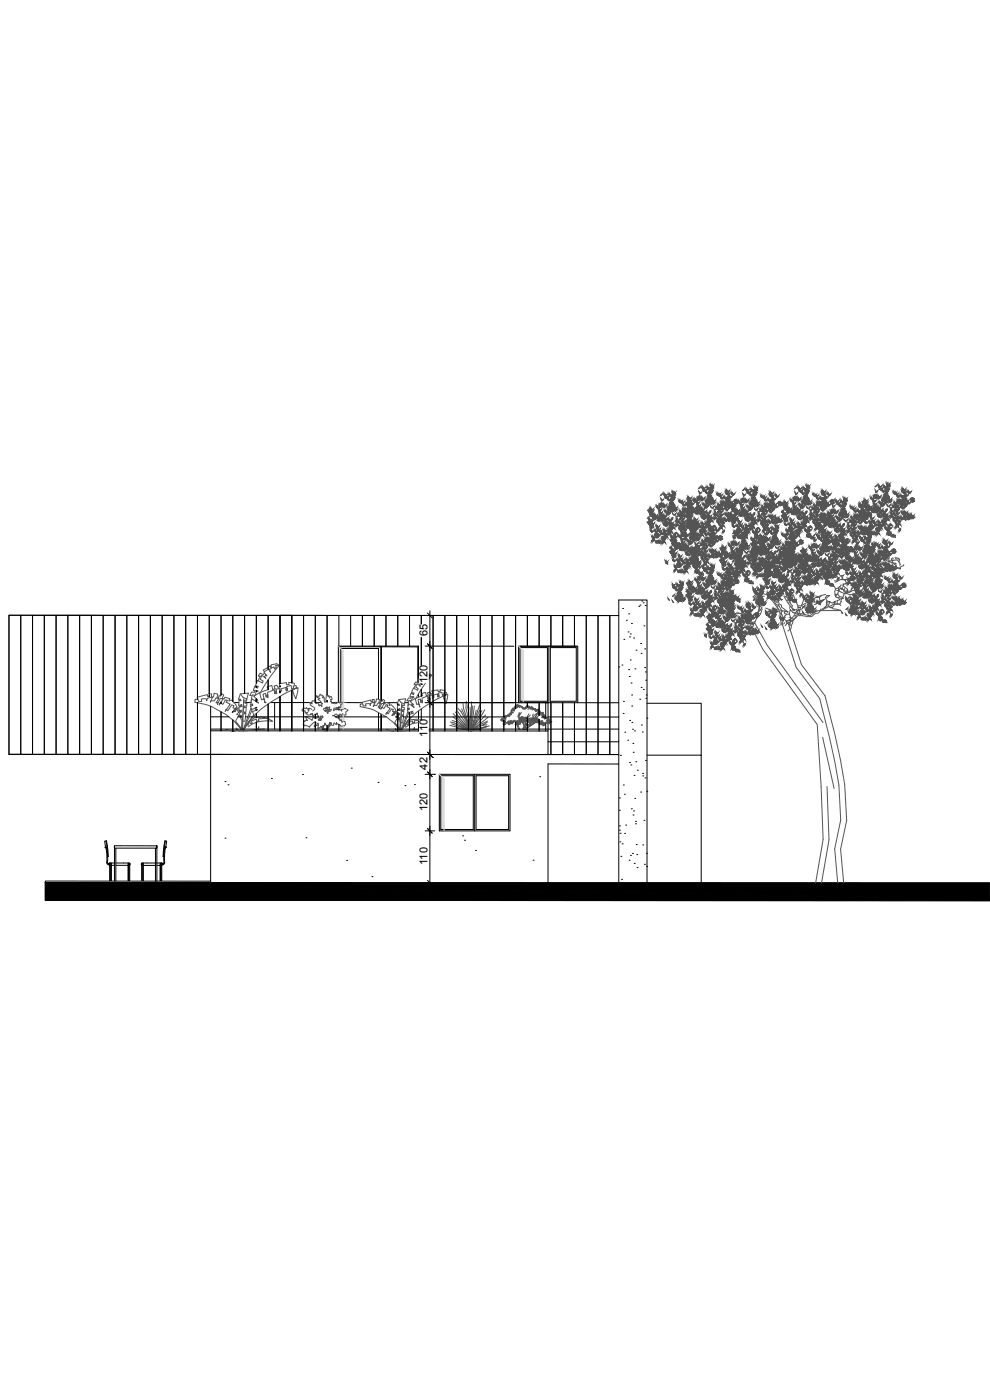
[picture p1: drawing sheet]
<svg xmlns="http://www.w3.org/2000/svg" width="420mm" height="594mm" viewBox="0 0 420 594" stroke-linecap="round" stroke-linejoin="round" font-family="sans-serif">
<defs><g id="words">
<g font-size="4.7">
<text x="181.3" y="269.9" transform="rotate(-90 181.3 269.9)">65</text>
<text x="181.3" y="289.8" transform="rotate(-90 181.3 289.8)">120</text>
<text x="181.3" y="312.6" transform="rotate(-90 181.3 312.6)">110</text>
<text x="181.4" y="326.5" transform="rotate(-90 181.4 326.5)">42</text>
<text x="181.3" y="344.1" transform="rotate(-90 181.3 344.1)">120</text>
<text x="181.3" y="367" transform="rotate(-90 181.3 367)">110</text>
</g>
</g></defs>
<g fill="none" stroke="#000" stroke-width=".42">
<path d="M182.4 259.1v117.4M264.1 258.2h.1M271 257.3h.1M271.5 256.7h.1M272.2 255h.1M272.9 255.8h.1M273.7 256.9h.1M3.8 261h5v59.1h-5zM8.8 261h5v59.1h-5zM13.8 261h5v59.1h-5zM18.8 261h5v59.1h-5zM23.8 261h5v59.1h-5z"/>
<path d="M28.8 261h5v59.1h-5zM33.8 261h5v59.1h-5zM38.8 261l5 .1v59h-5zM43.8 261.1h5v59h-5zM48.8 261.1h5v59h-5zM53.8 261.1h5v59h-5zM58.8 261.1h5v59h-5zM63.8 261.1h5v59h-5zM68.8 261.1h5v59h-5zM73.8 261.1h5v59h-5zM143.6 274.4h17.9M143.8 274.1v-13h-5v33.5v-33.5h-5v37"/>
<path d="M148.8 274.1v-13h5v13v-13h4.9v13v-13h5v13v-13h5v13v-13h5v13v-13h5v26.3v-26.3h5v49v-49h5v49v-49h5.1v49v-49h5v49v-49h5v49v-49h4.9v49.1v-49.1h5v43.1v-43.1h5v39.6v-39.6h5v13.1v-13.1h5v13.1v-13.1h5v13.1v-13.1l5 .1v13v-13h5v13v-13h5v58.9h-5v-22v22h-5v-22v22h-5v-22v22h-45M161.5 274.1v23.4M180.3 274.1l37.7 .1M181.4 273.2l1.9 1.9M181.4 260.1l1.9 2M220.6 274.2h24.5v23.9M220.6 274.8h11.6v22.7h-11.6zM232.8 274.2v23.9M233.5 274.8h11v22.7h-11zM244.5 274.2h-24.5v23.9M248.7 261.2h5v58.9h-5zM253.7 261.2h5v58.9h-5z"/>
<path d="M258.7 261.2v58.9h3.8h-30M262.5 261.2l-258.7-.2v59.1M264.7 271.3h.1M265.7 263.2h.1M266.4 268.1h.1M266.7 260.5h.1M267 270.2h.1M267.4 269h.1M267.9 264.5h.1M268.8 270.7h.1M269.8 275.9h.1M271.8 273h.1"/>
<path d="M272 277.2h.1M273.2 265.5h.1M273.5 275.3h.1M83.8 296.1v.6M88.8 295v.5M89.4 299.7v74.8M91.7 298.1h.9M93.8 297.9v.6M99.2 298.1h2.1M103.3 298.1h.1M103.9 298.1h2.7M108.8 291.1v.6"/>
<path d="M108.8 293.1v.2M108.8 296.5v1.3M109.3 298.1h.1M112.4 298.1h.1M113.7 288.5v4.1M113.7 298.7v11.4M114.7 298.1h17.6M116.5 298.1v11.3M118.8 291v.4M118.8 293.3v.5M118.8 295.6v14.5M123.8 292.9v17.2"/>
<path d="M133.7 298.1h2.5M133.8 298.1v-37h-5v49v-49h-5v28.6v-28.6h-5v28.9v-28.9h-5.1v22.9v-22.9h-4.9v28.7v-28.7h-5v33.1v-33.1h-5v36.5v-36.5h-5v33.8v-33.8h-5v33.3v-33.3h-5v34.7v-34.7h-5v59h5v-21.9v21.9h5M138.8 297.2v.6M140.6 298.1h2.5M143.8 300v1.1M144.1 298.1h.2M145.6 298.1h8.1M158.3 298.1h.8M160.6 296.8v-21.7h-16v22.8M160.6 299.8v.2M160.7 298.1h.7M162.8 298.1h.7"/>
<path d="M164 298.1h4.7M168.7 298.7v.3M171.7 298.1h1.6M177.2 289.7v-15.2l-15.4-.1v23.1M177.5 298.1h.1M177.5 289.7v-15.6h-33.9v24M177.5 294.3v1.5M177.5 297.8v.8M178.7 290.3h.1M178.7 292.5v2.9M179.1 298.1h.1M180.3 298.1l82.2 .1"/>
<path d="M181.4 297.1l1.9 2M223.7 298.1v1.8M228.7 298.1v5.5M262.5 283h.1M263.9 282.2h.1M264.5 297.6h.1M266.7 284.1h.1M267 287h.1M267.4 280h.1M267.7 289.8h.1M268 294.9h.1M268 299.6h.1"/>
<path d="M269.4 283.8h.1M271.4 296.7h.1M272 291.7h.1M272.9 292.5h.1M273.5 283.2h.1M273.8 285.1h.1M273.9 288.6h.1M274 296.3h.1M274.2 294.9h.1M274.5 298.4h23v22M89.3 304.1h7.8M89.4 310.1l143.1 .1"/>
<path d="M89.4 309.4h173.1M93.8 302v8.1M98.8 302v.1M98.8 305.5v4.8M101 304.1h1.5M104.2 304.1h1M105.7 304.1h1.4M107.4 304.1h27.7M108.8 300.3h.1M108.8 301.2v.1M108.8 302.7v1.7M108.8 306.4v3.7"/>
<path d="M133.8 303.1v1.7M133.8 306.3v1.1M133.8 308v2.1M138.8 307.8v2.3M142.2 304.1l21.7 .1M143.8 303.5v1.3M143.8 307.3v2.8M160.6 302.3v7.8M161.5 300.8h.1M161.5 302.9v7.2M161.8 303v7.1M167.9 304.2h1.1"/>
<path d="M168.7 300.9v.6M168.7 302.2v8M170.1 304.2h.1M171.2 304.2h1M172.7 304.2h41.5M173.7 302.2v7.9M177.5 301.6v8.5M178.7 300.8v9.3M181.4 319.1l2 2M213.7 305.6v4.6M218.7 306.5v3.7M223.7 304.2v.1"/>
<path d="M223.7 304.8v.2M223.7 305.3v4.9M228.7 305.2v5M230.3 304.2h1.2M231.5 304.8v-6.7h1v7.2M231.5 307.2v3M232.5 305.7v.1M232.5 306.9v13.2M232.5 304.2h30M232.5 314.7h30M264.4 302.7h.1M265 310.7h.1"/>
<path d="M266.3 314h.1M267.1 305.7h.1M268.1 306.5h.1M268.4 309.4h.1M268.5 315.4h.1M268.6 319.2h.1M269.2 310.1h.1M272.1 307.6h.1M272.5 310.6h.1M274.4 304.7h.1M3.8 320.1h228.7M93.8 320.1h5"/>
<path d="M95.5 331.6h.1M96.7 333h.1M115.1 330.3h.1M128.4 328.6h.1M138.8 320.1h10M149 325.9h.1M160.4 332h.1M171.8 333.4h.1M175.8 332.9h.1M180.3 328.5h4.1M181.4 327.5l2 2M183.5 321.4h.1"/>
<path d="M184.4 328.5h.1M184.4 320.1h.1M186.4 328.5h30v24h-30zM187 329.1h13.8v22.8h-13.8zM201.4 328.5v24M202 329.1h13.8v22.8h-13.8zM229 329.5h.1M262.5 324.2l-30-.1v50.4M262.8 338.6h.1M263.2 320.5h.1M264.5 333.1h.1M264.9 337h.1"/>
<path d="M267.1 323.5h.1M267.6 324.5h.1M269 329h.1M269.3 338.7h.1M269.7 323.2h.1M270.4 326.8h.1M271.8 336.1h.1M272.6 328.1h.1M272.7 329.2h.1M273.6 330.1h.1M273.9 322.6h.1M274.4 335.7h.1"/>
<path d="M274.5 320.4h23v54.1M44.6 359.5l.1 .1M44.7 359.3l-.1 .2M44.7 359.6l.6 3.1v3.6l.7 .4-.1 .3h.6v6.7M44.8 359.3l-.1 .1M44.8 359.3l.1 .1M44.9 359.4l.6 2M45 356.8l.7 6.5M45.2 356.7l.6 4.4-.1 2.3M45.2 356.8l-.8 .1 .4 2.4M48.6 358.8v15.1M49.1 359.9v14"/>
<path d="M66 359.9v14M66.5 358.9l-17.9-.1v1.1h17.9v-1v15M69.9 356.8l-.6 4.4-.1 2.2h.2M70 356.8l.7 .1M70.1 356.8l-.7 6.6M70.3 359.7l-.5 3 .1 3.3M70.4 359.3l.2 .2M70.4 359.3l-.4 .2-.4 1.9M70.4 359.7h-.1M70.5 359.5l-.1 .1M70.7 356.9l-.4 2.4M95.5 355.6h.1"/>
<path d="M129.8 355.5h.1M180.3 352.5h4.1M181.4 351.5l1.9 2M196.3 354.6h.1M197.1 356.5h.1M262.8 343.8h.1M262.8 350.4h.1M262.8 352.2h.1M263 357.2h.1M263.1 353.5h.1M263.9 358h.1M265 353.6h.1"/>
<path d="M265.4 350.1h.1M267.8 343.2h.1M268.6 345.8h.1M268.8 344.1h.1M269.6 349.5h.1M269.6 348.5h.1M269.9 358.3h.1M272.7 358.5h.1M273.2 348.1h.1M19.2 374.5v7.5l400.7 .2M19.2 374.5l400.7 .1M45.5 361.4l.2 2"/>
<path d="M45.6 366.1l.2 .3M45.7 363.4l-.1 2.7M46.1 366.4l-.1 .3M46.5 366.2v.8M46.7 366.2v7.5M47 366.2v7.5M47.2 366.2v.9M48.6 367.1h-1.4v6.6M48.6 366.2l-2.8 .2M49.1 367.1h5.2v6.6M49.2 366.2l6 .2-.2 7.3M54.3 366.2v.9"/>
<path d="M54.5 366.2v7.5M54.8 366.2v7.5M55 366.4v.6M60.1 366.4v.6M60.3 366.2v7.5M60.6 366.2v7.5M60.8 366.2v1M66 367.2h-5.2v6.5M66 366.2l-6.1 .2 .2 7.3M66 366.2h.1M66.5 367.2h1.4v6.5M66.5 366.2l2.8 .2"/>
<path d="M67.9 366.2v1M68.1 366.2v7.5M68.4 366.2v7.5M68.6 366.2v.8M69 366.4l.1 .3M69.4 366.7l-.8 .3v6.7M69.5 363.4l.1 2.7M69.5 366.1l-.2 .3M69.6 361.4l-.2 2M69.8 366l-.4 .7M89.4 373.9l-70.2-.1v.7M147.1 365.1h.1"/>
<path d="M157.8 371.9h.1M181.4 373.5l1.9 2M201.7 360.8h.1M226.1 365h.1M262.5 374.5v-119.9h12v119.9M263.4 363.3h.1M263.7 373.1h.1M266.9 365h.1M267.5 362.9h.1M268.3 362.1h.1M269.1 366.3h.1M270.1 362.6h.1"/>
<path d="M270.3 368.1h.1M273.4 366.7h.1M274.2 362.1h.1M274.3 367.6h.1"/>
</g>
<g fill="#dbdbdb" stroke="#dbdbdb" stroke-width=".42">
<path d="M143.6 274.1l.5 .6h-.5z"/>
<path d="M220 274.2l.6 .6h-.6z"/>
<path d="M220.6 274.8l.4 .4h-.4z"/>
<path d="M220 274.8h.6z"/>
<path d="M144.6 275.1l.9 1.1h-.9z"/>
<path d="M143.6 274.7l1 .4h-1z"/>
<path d="M143.6 274.7h.5l.5 .4z"/>
<path d="M220.6 275.2l1.4 1h-1.4z"/>
<path d="M220.6 275.2h.4l1 1z"/>
<path d="M220 274.8l.6 1.4h-.6z"/>
<path d="M220 274.8h.6v1.4z"/>
<path d="M143.6 275.1l1 1.1h-1z"/>
<path d="M143.6 275.1h1v1.1z"/>
<path d="M220.6 276.2h1.4z"/>
<path d="M220 276.2h.6z"/>
<path d="M144.6 276.2h.9z"/>
<path d="M143.6 276.2h1z"/>
<path d="M220.6 276.2l1.4 21.3h-1.4z"/>
<path d="M220.6 276.2h1.4v21.3z"/>
<path d="M220 276.2l.6 21.3h-.6z"/>
<path d="M220 276.2h.6v21.3z"/>
<path d="M144.6 276.2l.9 21.3h-.9z"/>
<path d="M144.6 276.2h.9v21.3z"/>
<path d="M143.6 276.2l1 21.3h-1z"/>
<path d="M143.6 276.2h1v21.3z"/>
<path d="M144.6 297.5l.9 .3h-.9z"/>
<path d="M144.6 297.5h.9v.3z"/>
<path d="M143.6 297.5l1 .3h-1z"/>
<path d="M143.6 297.5h1v.3z"/>
<path d="M143.6 297.9h.3z"/>
<path d="M143.6 297.8l.8 .1z"/>
<path d="M144.6 297.8l.9 .1z"/>
<path d="M144.4 297.8l.2 .1z"/>
<path d="M144.6 297.9h.9z"/>
<path d="M144.6 297.9l.9 .1z"/>
<path d="M144.7 298h.8z"/>
<path d="M144.6 298h.9z"/>
<path d="M220 297.5l2 .6h-2z"/>
<path d="M220 297.5h2v.6z"/>
<path d="M143.9 297.9l.4 .2z"/>
<path d="M186.4 328.5l.6 .6h-.6z"/>
<path d="M187 329.1l1.4 1.4h-1.4z"/>
<path d="M187 330.5l1.4 21.4h-1.4z"/>
<path d="M187 330.5h1.4v21.4z"/>
<path d="M186.4 329.1l.6 22.8h-.6z"/>
<path d="M186.4 329.1h.6v22.8z"/>
<path d="M186.4 351.9l2 .6h-2z"/>
<path d="M186.4 351.9h2v.6z"/>
<path d="M145.3 298.3l.3-.2z"/>
<path d="M145.3 298.3l.3 .5h-.4z"/>
<path d="M145.3 298.3h.3v.5z"/>
<path d="M144.6 298.8h1z"/>
<path d="M145.2 298.8h.4z"/>
<path d="M144.6 298.8l1 .4h-1.1z"/>
<path d="M144.6 298.8h1v.4z"/>
<path d="M144.5 299.2l1.1 .5h-.9z"/>
<path d="M144.5 299.2h1.1v.5z"/>
<path d="M143.8 300h.3z"/>
<path d="M143.8 300h.4z"/>
<path d="M144.7 299.7l.9 .5h-1.2z"/>
<path d="M144.7 299.7h.9v.5z"/>
<path d="M143.8 300l.6 .2h-.6z"/>
<path d="M143.8 300l.6 .2z"/>
<path d="M145.2 301h.4z"/>
<path d="M143.8 300.2l1.8 .8h-1.8z"/>
<path d="M143.8 300.2h1.8v.8z"/>
<path d="M143.8 301h1.1z"/>
<path d="M143.8 301h1.4z"/>
<path d="M143.8 301l1.1 .1z"/>
<path d="M143.8 301.1h1.1z"/>
<path d="M143.9 301.1h1z"/>
<path d="M144.5 301.2h.4v.5z"/>
<path d="M144.2 301.1l.7 .1z"/>
<path d="M145.2 303h.4z"/>
<path d="M145.1 303l.5 .3h-.6z"/>
<path d="M145.1 303l.5 .3z"/>
<path d="M144.1 303l.6 .4h-.6z"/>
<path d="M144.1 303l.6 .4z"/>
<path d="M143.8 303.5h1z"/>
<path d="M144.1 303.4l.7 .1z"/>
<path d="M145 303.3l.6 .5h-.6z"/>
<path d="M145 303.3h.6v.5z"/>
<path d="M143.8 303.5l1.2 .3h-1.2z"/>
<path d="M143.8 303.5l1.2 .3z"/>
<path d="M143.8 303.8l1.8 .3h-1.8z"/>
<path d="M143.8 303.8h1.8v.3z"/>
<path d="M143.8 304.1l1.8 .7h-1.8z"/>
<path d="M143.8 304.1h1.8v.7z"/>
<path d="M143.8 304.8l1.8 .1z"/>
<path d="M143.9 304.9l1.7 .4h-1.7z"/>
<path d="M143.9 304.9h1.7v.4z"/>
<path d="M144.7 305.3l.9 .1z"/>
<path d="M143.9 305.3l.7 .1z"/>
<path d="M143.9 305.3h.8z"/>
<path d="M144 305.4l.5 .2z"/>
<path d="M144 305.4h.6z"/>
<path d="M144.7 305.4l.9 .6h-.8z"/>
<path d="M144.7 305.4h.9v.6z"/>
<path d="M144.9 306h.7l-.5 .5z"/>
<path d="M144.8 306h.8z"/>
<path d="M143.8 307.3l.2 .1z"/>
<path d="M145.4 308h.2z"/>
<path d="M143.8 307.4l.7 .6h-.7z"/>
<path d="M143.8 307.4l.7 .6z"/>
<path d="M145.1 308.1h.5z"/>
<path d="M145.4 308l.2 .1z"/>
<path d="M143.8 308l1.3 .1z"/>
<path d="M143.8 309.4h1.8z"/>
<path d="M143.8 308.1l1.8 1.3h-1.8z"/>
<path d="M143.8 308.1h1.8v1.3z"/>
</g>
<g fill="none" stroke="#545454" stroke-width=".42">
<path d="M275 216.6l.6-.2 .5 .5zM275 216.6l.5 .1 .3 .6zM275 216.6l.5 .3-.1 .7zM275.3 216h.6l-.9 .6zM275.3 218.2h1.2l-.6 .3zM275.5 217.7l1 .5h-.7zM275.7 215.6l.1 .7 .6 .3-.3-1.2 .4 .6-.1 .6 .9-.8-.4 .6-.5 .2zM275.8 216.5l.2 .6 .5 .3-.3-1.1 .4 .5-.1 .6 .9-.8-.3 .6-.6 .2zM275.8 217.4l.7 .8-.6-.2zM276.1 218.5l.4-.3-.3 .6-.6 .2zM276.2 217.1l.3 1.1-.4-.4zM276.5 218.2h.6l.4 .4z"/>
<path d="M276.5 218.2l.6 .2 .2 .6zM276.5 218.2l.4 .4v.7zM276.5 218.2l.2 .6-.2 .6zM276.5 218.2v.7l-.5 .4zM276.7 217.1l-.2 1.1-.2-.5zM276.8 217.7h.6l-.9 .5zM276.8 219.6l.1 .7 .6 .2-.3-1.1 .4 .5-.1 .6 .9-.8-.4 .7-.5 .1zM276.9 218.9l.2 .7 .6 .2-.4-1.1 .5 .5-.1 .6 .9-.8-.4 .6-.5 .2zM277.4 218.2l.2 .7 .5 .2-.3-1.1 .5 .6-.2 .5 .9-.8-.3 .7-.6 .1zM278.3 214.7l.2 .7 .5 .2-.3-1.1 .4 .5-.1 .6 .9-.8-.3 .7-.6 .1zM278.5 219.6l.9 .6-.6-.1zM278.8 219.2l.6 1-.5-.3z"/>
<path d="M279.1 215.7l.3 .7 .5 .3-.3-1.2 .4 .6-.1 .6 .9-.8-.3 .6-.6 .2zM279.2 219.1l.2 1.1-.3-.6zM279.5 219l.2 .7 .5 .2-.3-1.1 .4 .6-.1 .5 .9-.8-.3 .7-.6 .1zM279.5 217l.2 .7 .5 .3-.3-1.2 .4 .6-.1 .6 .9-.9-.3 .7-.6 .2zM279.5 214.3l.2 .6 .5 .3-.3-1.1 .4 .5-.1 .6 .9-.8-.3 .6-.6 .2zM279.7 219.1l-.3 1.1-.1-.6zM279.8 219.6h.6l-1 .6zM279.8 218.2l.2 .6 .5 .3-.3-1.1 .4 .5-.1 .6 .9-.8-.3 .6-.6 .2zM279.9 213.9l.6-.1 .5 .4zM279.9 213.9l.6 .1 .3 .6zM280.2 210.2l.9-.8-.4 .6zM280.2 213.3h.7l-1 .6z"/>
<path d="M280.2 218.5l.3 .7 .5 .2-.3-1.1 .4 .5-.1 .6 .9-.8-.3 .7-.6 .1zM280.3 211.4l.4 .6-.1 .6 .9-.8-.3 .6-.6 .2zM280.4 220l-.2 .7 .8-.9 .5 .1 .3 .7-.8-.8 .1 .5-.5 .6 .4-1.1zM280.8 214.3l.2 .7 .5 .2-.3-1.1 .4 .6-.1 .5 .9-.8-.3 .7-.6 .1zM281 218.6l.2 .7 .5 .3-.3-1.2 .4 .6-.1 .6 .9-.8-.3 .6-.6 .2zM281.1 214.2l.2 .7 .5 .3-.3-1.2 .4 .6-.1 .6 .9-.8-.3 .6-.6 .2zM281.2 213.9l.2 .7 .5 .3-.3-1.2 .4 .6-.1 .6 .9-.8-.3 .6-.6 .2zM281.2 218.6l.1 .7 .6 .3-.3-1.2 .4 .6-.1 .6 .9-.8-.4 .6-.5 .2zM281.5 209.6l.2 .6 .5 .3-.3-1.1 .4 .6-.1 .5 .9-.8-.3 .7-.6 .1zM281.8 219.7l.2 .7 .6 .3-.4-1.2 .5 .6-.1 .6 .9-.8-.4 .6-.5 .2zM281.9 219.9l.7 .9-.5-.2zM281.9 216.6l.2 .7 .5 .2-.3-1.2 .4 .6-.1 .6 .9-.8-.3 .7-.6 .1z"/>
<path d="M282 210.6l.2 .7 .5 .2-.3-1.1 .4 .5-.1 .6 .9-.8-.3 .6-.6 .2zM282.1 210.4l.2 .7 .5 .2-.3-1.1 .4 .6-.1 .5 .9-.8-.3 .7-.6 .1zM282.6 217.5l.2 .7 .5 .3-.3-1.2 .4 .6-.1 .6 .9-.8-.3 .6-.6 .2zM283 215.5l.2 .7 .5 .2-.3-1.1 .4 .6-.1 .5 .9-.8-.3 .7-.6 .1zM283 217.1l.3 .6 .5 .3-.3-1.1 .4 .5-.1 .6 .8-.8-.2 .7-.6 .1zM283.1 211.5l.2 .7 .5 .2-.3-1.1 .4 .6-.1 .5 .9-.8-.3 .7-.6 .1zM283.5 214.9l.1 .7 .6 .3-.3-1.2 .4 .6-.1 .6 .9-.8-.4 .6-.5 .2zM283.7 209.7l.2 .6 .5 .3-.3-1.2 .4 .6-.1 .6 .9-.8-.3 .7-.6 .1zM283.8 213.6l1.2 .1-.6 .2zM284 213.1l1 .6h-.6zM284.1 214.4l.2 .7 .5 .2-.3-1.1 .4 .6-.1 .5 .9-.8-.3 .7-.6 .1zM284.2 214.9l.2 .7 .5 .3-.3-1.2 .4 .6-.1 .6 .9-.8-.3 .7-.6 .1z"/>
<path d="M284.2 214.8l.2 .7 .6 .3-.4-1.2 .5 .6-.1 .6 .9-.9-.4 .7-.5 .2zM284.3 212.8l.7 .9-.6-.3zM284.4 210.6l1.1 .1-.6 .3zM284.4 216.3l-.2 .7 .7-1 .6 .3 .3 .6-.9-.9 .1 .6-.4 .6 .3-1.2zM284.5 211.6l.1 .7 .6 .3-.3-1.2 .4 .6-.1 .6 .9-.8-.4 .6-.5 .2zM284.5 210.2l1 .5h-.6zM284.6 213.9l.4-.2-.3 .6-.6 .1zM284.7 212.6l.3 1.1-.4-.5zM284.9 209.8l.6 .9-.6-.2zM284.9 219.8l-.3 .7 .8-.9 .1 .6-.5 .5 .4-1.1zM284.9 216l.8 1-.5-.2zM285 213.7l.6-.1 .4 .4z"/>
<path d="M285 213.7l.6 .1 .2 .6zM285 213.7l.5 .4v.6zM285 213.7l.2 .5-.2 .6zM285 213.7v.6l-.5 .4zM285 208.7l.2 .7 .5 .2-.3-1.1 .4 .5-.1 .6 .9-.8-.3 .6-.6 .2zM285.1 210.9l.4-.2-.2 .6-.6 .2zM285.2 212.6l-.2 1.1-.2-.6zM285.2 217.6l.3 .6 .5 .3 .9-.8-.3 .7-.6 .1zM285.3 213.2l.6-.1-.9 .6zM285.3 209.6l.2 1.1-.4-.5zM285.5 210.7l.6-.1 .5 .5zM285.5 210.7l.6 .2 .2 .6z"/>
<path d="M285.5 210.7l.5 .4v.6zM285.5 210.7l.3 .6-.3 .6zM285.5 210.7v.6l-.4 .4zM285.6 214.1l.2 .8 .5 .2-.3-1.2 .4 .6-.1 .6zM285.7 215l.2 .7 .5 .3-.3-1.2 .4 .6-.1 .6 .9-.8-.3 .6-.6 .2zM285.7 209.6l-.2 1.1-.2-.6zM285.8 215.9l.2 .7 .5 .3-.3-1.2 .4 .6-.1 .6 .9-.9-.3 .7-.6 .2zM285.8 210.2h.7l-1 .5zM285.9 209.1l.1 .6 .6 .3-.3-1.1 .4 .5-.1 .6zM286.1 218.7l1.1 .4M286.9 219.8l.7 .9-.5-.2zM286.9 219.8l.5 .2 .3 .7z"/>
<path d="M286.9 219.5l.9-.8-.4 .6zM287.5 218.1l.2 .7 .5 .3-.3-1.2 .4 .6-.1 .6 .9-.9-.3 .7-.6 .2zM287.9 212.3l.2 .7 .5 .3-.3-1.2 .4 .6-.1 .6 .9-.9-.3 .7-.6 .2zM288.2 216.7l.2 .7 .5 .3-.3-1.1 .4 .5-.1 .6 .9-.8-.3 .6-.6 .2zM288.3 218.2l.2 .6 .5 .3-.3-1.1 .4 .5-.1 .6 .9-.8-.3 .7-.6 .1zM288.5 219.6l-.3 .7 .8-.9 .6 .2 .3 .7-.9-.9 .1 .6-.5 .6 .4-1.2zM288.7 212.7l.1 .7 .6 .2-.3-1.1 .4 .5-.1 .6 .9-.8-.4 .7-.5 .1zM288.9 217.7l.2 .8 .5 .2-.3-1.2 .5 .6-.2 .6 .9-.8-.3 .6-.6 .2zM289 219.4l.7 1-.5-.3zM289 219.4l.2 .7 .5 .3-.3-1.2 .5 .6-.2 .6 .9-.8-.3 .6-.6 .2zM289.4 213.6l.2 .7 .5 .3-.3-1.2 .4 .6-.1 .6 .9-.8-.3 .6-.6 .2zM289.5 216.4l.1 .7 .6 .3-.3-1.2 .4 .6-.1 .6 .9-.8-.4 .6-.5 .2z"/>
<path d="M289.6 218.3l.2 .7 .5 .3-.3-1.2 .4 .6-.1 .6 .9-.8-.3 .6-.6 .2zM289.7 215.7l.2 .7 .5 .3-.3-1.2 .4 .6-.1 .6 .9-.8-.3 .6-.6 .2zM290.5 215.7l.2 .7 .6 .2-.3-1.1 .4 .6-.1 .5 .9-.7-.4 .6-.5 .1zM290.6 217.1l.9-.8-.3 .7zM290.8 213.7l.2 .7 .5 .3-.3-1.2 .4 .6-.1 .6 .9-.9-.3 .7-.6 .2zM291 218.6l.5-.1 .5 .5zM291 218.6l.5 .2 .3 .6zM291 218.6l.4 .4v.6zM291 217.2l.2 .8 .5 .2-.3-1.1 .4 .5-.1 .6 .9-.8-.3 .6-.6 .2zM291.1 213.6l.6-.1 .5 .4zM291.1 213.6l.6 .1 .2 .6zM291.1 213.6l.5 .4v.6z"/>
<path d="M291.2 217.1l.2 .7 .5 .3-.3-1.2 .4 .6-.1 .6 .9-.8-.3 .6-.6 .2zM291.3 218.1h.6l-.9 .5zM291.4 218.5l.2 .8 .5 .2-.3-1.2 .4 .6-.1 .6 .9-.8-.3 .7-.6 .1zM291.4 213h.7l-1 .6zM291.4 216.2l.2 .7 .5 .2-.3-1.1 .5 .6-.2 .5 .9-.8-.3 .7-.6 .1zM291.5 211.8l.2 .7 .5 .2-.3-1.1 .4 .6-.1 .5 .9-.8-.3 .7-.6 .1zM291.5 215.2l1.1 .1-.6 .2zM291.5 214.7h1.2l-.6 .3zM291.6 219.6l1 .6h-.6zM291.6 214.7l1 .6h-.6zM291.6 217.7l.2 .6 .6 .3-.3-1.2 .4 .6-.1 .6 .8-.8-.3 .7-.5 .1zM291.7 214.2l1 .5h-.7z"/>
<path d="M291.7 210.9l.2 .7 .5 .3-.3-1.2 .4 .6-.1 .6 .9-.8-.3 .6-.6 .2zM291.8 212.6l.2 .7 .5 .3-.3-1.2 .5 .6-.2 .6 .9-.8-.3 .6-.6 .2zM291.9 213.5l.2 .7 .6 .2-.4-1.1 .4 .6v.5l.8-.8-.3 .7-.5 .1zM291.9 214.4l.7 .9-.5-.3zM291.9 219.3l.7 .9-.6-.3zM291.9 215.7l.2 .6 .6 .3-.4-1.1 .4 .5v.6l.8-.8-.3 .7-.5 .1zM292 213.8l.7 .9-.6-.2zM292 212.1l.2 .6 .5 .3-.3-1.1 .5 .5-.2 .6 .9-.8-.3 .6-.6 .2zM292.2 215.5l.4-.2-.2 .6-.6 .1zM292.2 218.7l.2 .7 .5 .3-.3-1.2 .4 .6-.1 .6 .9-.8-.3 .6-.6 .2zM292.2 214.9l.5-.2-.3 .6-.6 .2zM292.3 217.7l.2 .8 .5 .2-.3-1.2 .4 .6-.1 .6 .9-.8-.3 .6-.6 .2z"/>
<path d="M292.4 214.2l.2 1.1-.4-.5zM292.4 219.1l.2 1.1-.4-.5zM292.4 213.6l.3 1.1-.4-.4zM292.6 217l.1 .7 .6 .2-.3-1.1 .4 .6-.1 .5 .9-.8-.4 .7-.5 .1-.7-.9 .1 .7 .6 .2-.3-1.1 .4 .6-.1 .5 .9-.8-.4 .7-.5 .1zM292.6 215.3l.6-.1 .5 .4zM292.6 215.3l.6 .2 .3 .5zM292.6 215.3l.5 .4v.6zM292.6 215.3l.3 .5-.3 .6zM292.6 215.3l.1 .6-.6 .4zM292.7 214.7h.5l.5 .4zM292.7 214.7l.5 .2 .3 .6zM292.7 214.7l.4 .4v.7z"/>
<path d="M292.7 214.7l.2 .6-.2 .6zM292.7 214.7v.7l-.5 .4zM292.8 214.2l-.2 1.1-.2-.6zM292.8 219.1l-.2 1.1-.2-.6zM292.9 213.6l-.2 1.1-.2-.6zM292.9 219.7l.6-.1-.9 .6zM292.9 216.6l.2 .7 .5 .3-.3-1.2 .5 .6-.2 .6 .9-.8-.3 .6-.6 .2zM292.9 213.2l.2 .7 .5 .3-.3-1.2 .5 .6-.2 .6 .9-.8-.3 .6-.6 .2zM292.9 214.8l.7-.1-1 .6zM293 214.2h.6l-.9 .5zM293 215.6l.2 .7 .6 .3-.3-1.2 .4 .6-.1 .6 .8-.8-.3 .6-.5 .2zM293.1 215.9l.2 .7 .5 .3-.3-1.2 .4 .6-.1 .6 .9-.9-.3 .7-.6 .2z"/>
<path d="M293.5 215.2l.3 .7 .5 .3-.3-1.2 .4 .6-.1 .6 .8-.8-.2 .6-.6 .2zM293.9 216.4l.1 .7 .6 .3-.3-1.2 .4 .6-.1 .6 .9-.8-.4 .6-.5 .2zM294 212l.3 .7 .5 .3-.3-1.2 .4 .6-.1 .6 .9-.8-.3 .6-.6 .2zM294.4 211.7l.2 .7 .5 .3-.2-1.2 .4 .6-.2 .6 .9-.8-.3 .6-.6 .2zM294.5 217.1l1.1 .1-.6 .2zM294.6 216.6l1 .6-.6-.1zM294.9 216.3l.7 .9-.6-.3zM295.1 215.6l1.1 .1-.6 .2zM295.2 217.4l.4-.2-.2 .6-.6 .2zM295.2 215.2l1 .5h-.6zM295.3 212.7l.2 .8 .5 .2-.3-1.1 .5 .5-.2 .6 .9-.8-.3 .7-.6 .1zM295.4 216.1l.2 1.1-.4-.5z"/>
<path d="M295.5 214.8l.7 .9-.6-.2zM295.6 217.2l.6-.1 .5 .4zM295.6 217.2l.6 .2 .2 .5zM295.6 217.2l.5 .4v.6zM295.6 217.2l.3 .5-.3 .6zM295.6 217.2v.6l-.5 .4zM295.6 216l.2 .7 .6 .3-.4-1.2 .5 .6-.1 .6 .9-.8-.4 .7-.5 .1zM295.6 214l.2 .7 .5 .3-.3-1.2 .5 .6-.2 .6 .9-.8-.3 .6-.6 .2zM295.7 211.3l.1 .7 .6 .2-.3-1.1 .4 .6-.1 .5 .9-.8-.4 .7-.5 .1zM295.8 215.9l.4-.2-.2 .6-.6 .2zM295.8 216.1l-.2 1.1-.2-.6zM295.9 216.7l.6-.1-.9 .6z"/>
<path d="M295.9 215.2l.2 .7 .5 .2-.3-1.1 .5 .6-.2 .5 .9-.8-.3 .7-.6 .1zM296 214.6l.2 1.1-.4-.5zM296.1 210.9l.6-.1 .4 .5zM296.1 210.9l.6 .2 .2 .5zM296.2 215.7l.5 .4-.1 .6zM296.2 215.7l.3 .6-.3 .6zM296.2 215.7v.6l-.5 .4zM296.2 215.7l.6-.1 .5 .4zM296.2 215.7l.6 .2 .2 .6zM296.3 207.2l.9-.8-.3 .7zM296.3 217.1l.2 .7 .6 .3-.4-1.2 .4 .6v.6l.8-.8-.3 .6-.5 .2zM296.4 210.4l.6-.1-.9 .6z"/>
<path d="M296.4 215.5l.2 .7 .5 .3-.3-1.2 .4 .6-.1 .6 .9-.8-.3 .6-.6 .2zM296.4 214.6l-.2 1.1-.2-.6zM296.5 208.4l.4 .6-.1 .6 .8-.8-.3 .6-.5 .2zM296.5 215.2h.6l-.9 .5zM296.5 217l-.2 .7 .8-.9 .5 .2 .3 .7-.8-.9 .1 .6-.5 .6 .4-1.2zM296.9 211.3l.2 .7 .5 .3-.3-1.2 .5 .6-.2 .6 .9-.8-.3 .7-.6 .1zM297.1 215.6l.2 .7 .6 .3-.4-1.2 .4 .6v.6l.8-.8-.3 .6-.5 .2zM297.2 211.3l.2 .6 .5 .3-.3-1.1 .4 .5-.1 .6 .9-.8-.3 .7-.6 .1zM297.3 211l.2 .6 .6 .3-.4-1.1 .5 .5-.1 .6 .9-.8-.4 .6-.5 .2zM297.3 215.7l.2 .6 .5 .3-.3-1.1 .5 .5-.2 .6 .9-.8-.3 .6-.6 .2zM297.3 219.1l.3 .6 .5 .3-.3-1.2 .4 .6-.1 .6 .9-.8-.3 .7-.6 .1zM297.5 217.1l-.3 .7 .8-.9 .6 .2 .3 .7-.9-.9 .1 .6-.5 .5 .4-1.1z"/>
<path d="M297.6 206.6l.2 .7 .6 .3-.3-1.2 .4 .6-.1 .6 .9-.8-.4 .6-.5 .2zM297.9 219.3l.2 .7 .5 .3-.3-1.2 .4 .6-.1 .6 .9-.8-.3 .6-.6 .2zM298 216.8l.2 .6 .5 .3-.3-1.1 .4 .5-.1 .6 .9-.8-.3 .7-.6 .1zM298 213.6l.2 .7 .5 .3-.3-1.2 .4 .6-.1 .6 .9-.8-.3 .6-.6 .2zM298 216.9l.7 1-.5-.3zM298.1 207.6l.2 .7 .6 .3-.4-1.2 .5 .6-.1 .6 .9-.8-.4 .6-.5 .2zM298.2 218.2l-.3 .7 .8-.9 .6 .2 .2 .7-.8-.9 .1 .6-.5 .6 .4-1.2zM298.2 207.5l.2 .6 .5 .3-.3-1.2 .4 .6-.1 .6 .9-.8-.3 .7-.6 .1zM298.7 218l.7 1-.5-.3zM298.7 214.6l.2 .6 .6 .3-.4-1.1 .5 .5-.1 .6 .9-.8-.4 .7-.5 .1zM299.1 212.5l.2 .7 .5 .3-.2-1.2 .4 .6-.2 .6 .9-.8-.3 .6-.6 .2zM299.2 214.1l.2 .7 .5 .3-.3-1.2 .4 .6-.1 .6 .9-.8-.3 .6-.6 .2z"/>
<path d="M299.3 208.6l.1 .6 .6 .3-.4-1.2 .5 .6-.1 .6 .9-.8-.4 .7-.5 .1zM299.5 217.3l.1 .7 .6 .2-.3-1.1 .4 .6-.1 .5 .9-.8-.4 .7-.5 .1zM299.6 211.9l.2 .8 .5 .2-.3-1.1 .4 .5-.1 .6 .9-.8-.3 .6-.6 .2zM299.6 218.8l-.2 .7 .8-1 .5 .3 .3 .6-.8-.9 .1 .6-.5 .6 .4-1.2zM299.8 206.7l.2 .7 .5 .3-.3-1.2 .5 .6-.2 .6 .9-.8-.3 .6-.6 .2zM300 219.4l.2 .7 .5 .3-.3-1.2 .4 .6-.1 .6 .9-.8-.3 .6-.6 .2zM300 210.6l1.1 .1-.6 .3zM300.1 210.2l1 .5h-.6zM300.2 218.5l.2 .8 .5 .2-.3-1.2 .4 .6-.1 .6 .9-.8-.3 .7-.6 .1zM300.2 211.4l.2 .7 .5 .3-.2-1.2 .4 .6-.2 .6 .9-.8-.3 .6-.6 .2zM300.3 212l.2 .7 .5 .3-.3-1.2 .5 .6-.2 .6 .9-.8-.3 .6-.6 .2zM300.4 211.9l.2 .6 .5 .3-.3-1.2 .4 .6-.1 .6 .9-.8-.3 .6-.6 .2z"/>
<path d="M300.4 209.8l.7 .9-.5-.2zM300.5 207.7l1.2 .1-.6 .2zM300.6 213.3l-.3 .7 .8-.9 .6 .2 .2 .7-.8-.9 .1 .6-.5 .5 .4-1.1zM300.6 208.7l.2 .7 .5 .2-.3-1.1 .5 .6-.2 .5 .9-.8-.3 .7-.6 .1zM300.7 210.9l.4-.2-.2 .6-.6 .2zM300.7 207.2l1 .6h-.7zM300.9 209.6l.2 1.1-.4-.5zM300.9 219.3l.2 .6 .5 .3-.3-1.1 .5 .5-.2 .6 .9-.8-.3 .6-.6 .2zM301 206.9l.7 .9-.6-.3zM301 216.9l-.2 .6 .7-.9 .1 .6-.4 .5 .3-1.1zM301.1 210.7l.6-.1 .5 .5zM301.1 210.7l.6 .2 .3 .6z"/>
<path d="M301.1 210.7l.5 .4v.6zM301.1 210.7l.3 .6-.3 .6zM301.1 210.7l.1 .6-.5 .5zM301.1 213.1l.7 1-.5-.3zM301.2 205.7l.1 .7 .6 .3-.3-1.2 .4 .6-.1 .6 .9-.9-.4 .7-.5 .2zM301.2 208l.5-.2-.2 .5-.7 .2zM301.3 209.6l-.2 1.1-.2-.6zM301.4 214.6l.7 1 .6-.2 .3-.6-.9 .8-.5-.3zM301.4 206.7l.3 1.1-.5-.5zM301.5 210.2h.6l-1 .5zM301.7 207.8l.6-.1 .4 .4zM301.7 207.8l.6 .1 .2 .6z"/>
<path d="M301.7 207.8l.4 .3v.7zM301.7 207.8l.2 .5-.2 .6zM301.7 207.8v.6l-.5 .4zM301.7 211.2l.8 1 .1-.6-.5-.6 .4 1.2-.6-.3zM301.8 212.1l.2 .6 .6 .3-.3-1.1 .4 .5-.1 .6 .8-.8-.3 .7-.5 .1zM301.9 206.7l-.2 1.1-.2-.6zM301.9 213l.2 .6 .5 .3-.3-1.2 .5 .6-.2 .6 .9-.8-.3 .6-.6 .2zM302 207.2h.6l-.9 .6zM302 206.1l.2 .7 .5 .3-.3-1.2 .5 .6-.2 .6zM302.3 215.8l1 .4M302.8 218l.2 .7 .5 .3-.3-1.2 .4 .6-.1 .6 .9-.8-.3 .6-.6 .2zM302.9 219.5l-.2 .7 .8-.9 .5 .2 .3 .7-.8-.9 .1 .6-.5 .5 .4-1.1z"/>
<path d="M303 216.9l.7 .9-.5-.3zM303 216.5l.9-.8-.3 .7zM303 216.9l.6 .2 .2 .6zM303.5 219.3l.7 .9-.5-.2zM303.7 215.1l.1 .7 .6 .3-.4-1.2 .5 .6-.1 .6 .9-.8-.4 .6-.5 .2zM304 209.4l.2 .6 .6 .3-.4-1.2 .4 .6v.6l.8-.8-.3 .6-.5 .2zM304.3 213.8l.2 .7 .6 .2-.3-1.1 .4 .5-.1 .6 .8-.8-.3 .7-.5 .1zM304.4 218.7l.2 .7 .5 .2-.3-1.1 .4 .6-.1 .5 .9-.8-.3 .7-.6 .1zM304.5 215.2l.1 .7 .6 .3-.4-1.2 .5 .6-.1 .6 .9-.8-.4 .6-.5 .2zM304.6 216.7l-.2 .7 .8-.9 .5 .2 .3 .7-.8-.9v.6l-.4 .5 .4-1.1zM304.8 209.7l.2 .7 .5 .3-.3-1.2 .4 .6-.1 .6 .9-.8-.3 .6-.6 .2zM305.1 214.8l.2 .7 .5 .3-.3-1.2 .4 .6-.1 .6 .9-.9-.3 .7-.6 .2z"/>
<path d="M305.1 220l.7 .9-.5-.2zM305.2 216.5l.7 .9-.5-.2zM305.2 216.5l.2 .7 .5 .2-.3-1.1 .4 .6-.1 .5 .9-.8-.3 .7-.6 .1zM305.3 217.9l.2 .7 .5 .2-.3-1.1 .4 .6-.1 .5 .9-.8-.3 .7-.6 .1zM305.5 210.7l.2 .7 .5 .2-.3-1.1 .5 .6-.2 .5 .9-.8-.3 .7-.6 .1zM305.6 213.5l.2 .6 .5 .3-.3-1.1 .5 .5-.2 .6 .9-.8-.3 .6-.6 .2zM305.7 215.3l.2 .7 .6 .3-.3-1.1 .4 .5-.1 .6 .9-.8-.4 .6-.5 .2zM305.8 212.8l.2 .7 .5 .2-.3-1.1 .5 .5-.2 .6 .9-.8-.3 .7-.6 .1zM305.8 219.8l.2 .7 .5 .3-.3-1.2 .5 .6-.2 .6 .9-.8-.3 .6-.6 .2zM306.7 212.7l.2 .7 .5 .3-.3-1.2 .5 .6-.2 .6 .9-.8-.3 .7-.6 .1zM307 210.7l.1 .7 .6 .3-.3-1.2 .4 .6-.1 .6 .9-.8-.4 .6-.5 .2zM307.1 214.3l.2 .7 .5 .2-.3-1.1 .4 .6-.1 .5 .9-.8-.3 .7-.6 .1z"/>
<path d="M307.5 218l.2 .6 .5 .3-.3-1.2 .4 .6-.1 .6 .9-.8-.3 .6-.6 .2zM307.6 213.3l.2 .6 .5 .3-.3-1.2 .4 .6-.1 .6 .9-.8-.3 .7-.6 .1zM307.6 215.6l.1 .7 .6 .3-.4-1.2 .5 .6-.1 .6 .9-.8-.4 .6-.5 .2zM307.6 208.9l.2 .6 .6 .3-.4-1.2 .5 .6-.1 .6 .8-.8-.3 .6-.5 .2zM307.7 211.7l1.1 .1-.6 .2zM307.8 211.2l1 .6h-.6zM307.8 208l.2 .6 .6 .3-.3-1.1 .4 .5-.1 .6 .9-.8-.4 .6-.5 .2zM308 218.2l.2 .7 .5 .2-.3-1.1 .4 .6-.1 .5 .9-.8-.3 .7-.6 .1zM308.1 212.7l.1 .7 .6 .3-.3-1.2 .4 .6-.1 .6 .9-.8-.4 .6-.5 .2zM308.1 210.9l.7 .9-.6-.3zM308.1 209.1l.3 .7 .5 .2-.3-1.1 .4 .6-.1 .5 .9-.8-.3 .7-.6 .1zM308.4 212l.4-.2-.2 .6-.6 .1z"/>
<path d="M308.4 214.8l.2 .7 .6 .3-.4-1.2 .4 .6v.6l.8-.9-.3 .7-.5 .2zM308.6 210.7l.2 1.1-.4-.5zM308.6 217.7l.2 .7 .5 .3-.3-1.2 .4 .6-.1 .6 .9-.8-.3 .6-.6 .2zM308.7 214l.2 .7 .5 .3-.3-1.2 .4 .6-.1 .6 .9-.8-.3 .6-.6 .2-.7-1 .2 .7 .5 .3-.3-1.2 .4 .6-.1 .6 .9-.8-.3 .6-.6 .2zM308.7 219.2l-.2 .7 .8-.9 .5 .2 .3 .7-.8-.9 .1 .6-.5 .5 .4-1.1zM308.8 211.8l.6-.1 .5 .4zM308.8 211.8l.6 .1 .2 .6zM308.8 211.8l.5 .4-.1 .6zM308.8 211.8l.3 .5-.3 .6zM308.8 211.8v.6l-.4 .4zM309 210.7l-.2 1.1-.2-.6zM309 210.2l.2 .8 .6 .2-.3-1.1 .4 .5-.1 .6 .8-.8-.3 .7-.5 .1z"/>
<path d="M309.1 211.3l.7-.1-1 .6zM309.2 212.7l.2 .7 .5 .2-.3-1.1 .4 .5-.1 .6 .9-.8-.3 .7-.6 .1zM309.2 218l.9-.8-.3 .7zM309.6 219.6l.6-.2 .4 .5zM309.6 219.6l.6 .1 .2 .6zM309.6 219.6l.4 .3v.7zM309.6 219.7l1 .6-.6-.1zM309.8 214.5l.5-.1 .5 .4zM309.8 214.5l.5 .2 .3 .5zM309.8 214.5l.4 .4v.6zM309.8 218l.2 .7 .6 .3-.4-1.2 .4 .6v.6l.8-.8-.3 .6-.5 .2zM309.9 219h.7l-1 .6z"/>
<path d="M309.9 219.4l.7 .9-.6-.3zM310 213.5l.2 .6 .5 .3-.3-1.1 .5 .5-.2 .6 .9-.8-.3 .7-.6 .1zM310 218.5l.3 .8 .5 .2-.3-1.2 .4 .6-.1 .6 .9-.8-.3 .7-.6 .1zM310.1 214l.6-.1-.9 .6zM310.1 216.1l1.1 .1-.6 .2zM310.2 209.1l.2 .7 .5 .2-.3-1.1 .4 .5-.1 .6 .9-.8-.3 .7-.6 .1zM310.3 215.6l.9 .6h-.6zM310.3 218.5l.2 .8 .5 .2-.3-1.1 .4 .5-.1 .6 .9-.8-.3 .7-.6 .1zM310.3 219.2l.3 1.1-.4-.5zM310.4 213.5l.2 .7 .5 .3-.2-1.2 .4 .6-.2 .6 .9-.8-.3 .6-.6 .2zM310.6 215.3l.6 .9-.5-.3zM310.6 214.4l.1 .7 .6 .3-.4-1.2 .5 .6-.1 .6 .9-.8-.4 .6-.5 .2z"/>
<path d="M310.8 216.4l.4-.2-.2 .6-.6 .1zM310.8 219.6l.2 .7 .5 .3-.3-1.2 .5 .6-.2 .6 .9-.8-.3 .6-.6 .2zM310.8 219.2l-.2 1.1-.2-.6zM310.9 219.7h.6l-.9 .6zM311 215.1l.2 1.1-.3-.5zM311 220l.2 1.1-.4-.5zM311.2 212.7h1.1l-.6 .3zM311.2 216.2l.6-.1 .5 .4zM311.2 216.2l.6 .1 .3 .6zM311.2 216.2l.5 .4v.6zM311.2 216.2l.3 .5-.3 .6zM311.2 216.2l.1 .6-.5 .4z"/>
<path d="M311.4 212.2l.9 .5h-.6zM311.4 215.1l-.2 1.1-.1-.6zM311.4 220l-.2 1.1-.1-.6zM311.4 219l.2 .7 .6 .3-.4-1.2 .5 .6-.1 .6 .9-.8-.4 .6-.5 .2zM311.5 217.5l.2 .7 .6 .3-.3-1.2 .4 .6-.1 .6 .8-.8-.3 .6-.5 .2zM311.6 215.7l.6-.1-1 .6zM311.7 211.9l.6 .8-.5-.2zM311.7 216.8l.2 .7 .5 .2-.3-1.1 .4 .6-.1 .5 .9-.8-.3 .7-.6 .1zM311.8 219.7l.7 .9-.5-.3zM311.9 213l.4-.3-.2 .6-.6 .2zM312.1 211.6l.2 1.1-.4-.4zM312.2 216.1l.2 .7 .5 .3-.3-1.2 .4 .6-.1 .6 .9-.8-.3 .6-.6 .2z"/>
<path d="M312.3 219.5l.2 1.1-.4-.5zM312.3 212.7h.6l.5 .4zM312.3 212.7l.6 .2 .3 .6zM312.3 212.7l.5 .4v.7zM312.3 212.7l.3 .6-.3 .6zM312.3 212.7l.1 .7-.5 .4zM312.5 211.6l-.2 1.1-.1-.5zM312.7 212.2h.6l-1 .5zM312.8 219.5l-.3 1.1-.2-.6zM313.1 212.6l.7 1-.5-.3zM313.1 218l1.1 .1-.6 .2zM313.3 217.5l.9 .6-.6-.1z"/>
<path d="M313.5 212.4l.4 .6-.1 .6 .9-.9-.3 .7-.6 .2zM313.6 217.2l.6 .9-.5-.3zM313.8 218.3l.4-.2-.2 .6-.6 .1zM313.9 213.7l.2 .7 .6 .2-.3-1.1 .4 .5-.1 .6 .9-.8-.4 .6-.5 .2zM314 217l.2 1.1-.4-.5zM314.2 218.1l.6-.1 .5 .4zM314.2 218.1l.6 .1 .3 .6zM314.2 218.1l.5 .4v.6zM314.2 218.1l.3 .5-.3 .6zM314.2 218.1l.1 .6-.5 .4zM314.2 214.9l.3 .7 .5 .3-.3-1.2 .4 .6-.1 .6 .8-.8-.2 .6-.6 .2zM314.3 216.9l.2 .8 .5 .2-.3-1.2 .4 .6-.1 .6 .9-.8-.3 .6-.6 .2z"/>
<path d="M314.3 212.2l.2 .7 .5 .2-.3-1.1 .4 .6-.1 .5 .9-.8-.3 .7-.6 .1zM314.5 217l-.3 1.1-.1-.6zM314.5 216.1l.2 .7 .6 .3-.3-1.2 .4 .6-.1 .6 .9-.8-.4 .6-.5 .2zM314.6 217.6l.6-.1-1 .6zM314.7 211.8l.6-.1 .5 .5zM314.7 211.8l.6 .2 .2 .6zM314.9 208.2l.9-.8-.3 .6zM315 218l.1 .7 .6 .3-.4-1.2 .5 .6-.1 .6 .9-.8-.4 .6-.5 .2zM315 211.3h.6l-.9 .5zM315 216.4l.2 .7 .5 .3-.3-1.2 .4 .6-.1 .6 1-.8-.4 .6-.6 .2zM315.1 209.4l.4 .5-.1 .6 .9-.8-.3 .6-.6 .2zM315.2 217.9l-.2 .7 .7-.9 .6 .2 .3 .6-.9-.8 .1 .6-.5 .5 .4-1.1z"/>
<path d="M315.6 212.2l.2 .7 .5 .3-.3-1.2 .4 .6-.1 .6 .9-.8-.3 .6-.6 .2zM315.8 216.5l.1 .7 .6 .3-.4-1.2 .5 .6-.1 .6 .9-.8-.4 .6-.5 .2zM315.8 212.2l.2 .7 .6 .2-.4-1.1 .5 .5-.1 .6 .9-.8-.4 .7-.5 .1zM315.9 216.6l.2 .6 .6 .3-.3-1.2 .4 .6-.1 .6 .8-.8-.3 .7-.5 .1zM316 211.9l.1 .6 .6 .3-.3-1.2 .4 .6-.1 .6 .9-.8-.4 .6-.5 .2zM316 219.9l.2 .8 .5 .2-.3-1.1 .5 .5-.2 .6 .9-.8-.3 .6-.6 .2zM316.1 218l-.3 .7 .9-.9 .5 .2 .3 .7-.8-.9v.6l-.4 .6 .4-1.2zM316.3 207.5l.1 .7 .6 .3-.3-1.2 .4 .6-.1 .6 .9-.8-.4 .6-.5 .2zM316.6 217.7l.2 .6 .5 .3-.3-1.2 .5 .6-.2 .6 .9-.8-.3 .7-.6 .1zM316.6 214.5l.2 .7 .6 .3-.4-1.2 .5 .6-.1 .6 .9-.8-.4 .6-.5 .2zM316.7 217.8l.7 1-.5-.3zM316.8 219.1l-.3 .7 .8-.9 .6 .2 .3 .7-.9-.9 .1 .6-.5 .6 .4-1.2z"/>
<path d="M316.8 208.5l.1 .7 .6 .3-.3-1.2 .4 .6-.1 .6 .9-.8-.3 .6-.6 .2zM316.8 208.3l.2 .7 .6 .3-.4-1.2 .5 .6-.1 .6 .9-.8-.4 .6-.5 .2zM317.3 218.9l.8 1-.6-.3zM317.4 215.5l.1 .7 .6 .2-.3-1.2 .4 .6-.1 .6 .9-.8-.4 .7-.5 .1zM317.8 213.4l.2 .7 .5 .3-.3-1.2 .4 .6-.1 .6 .9-.8-.3 .6-.6 .2zM317.8 215l.2 .7 .6 .3-.4-1.2 .4 .6v.6l.8-.8-.3 .6-.5 .2zM317.9 209.4l.2 .7 .5 .3-.3-1.2 .4 .6-.1 .6 .9-.8-.3 .6-.6 .2zM318.1 218.2l.2 .7 .5 .2-.3-1.1 .4 .5-.1 .6 .9-.8-.3 .7-.6 .1zM318.2 212.9l.2 .7 .5 .2-.3-1.1 .5 .5-.2 .6 .9-.8-.3 .6-.6 .2zM318.3 219.7l-.3 .7 .8-.9 .6 .1 .3 .7-.9-.8 .1 .5-.5 .6 .4-1.1zM318.4 207.6l.2 .7 .6 .3-.3-1.2 .4 .6-.1 .6 .9-.8-.4 .6-.5 .2zM318.6 211.5l1.1 .1-.5 .3z"/>
<path d="M318.8 211.1l.9 .5h-.6zM318.8 219.5l.2 .7 .5 .2-.3-1.1 .5 .5-.2 .6 .9-.8-.3 .6-.6 .2zM318.9 212.3l.2 .7 .5 .3-.3-1.2 .4 .6-.1 .6 .9-.8-.3 .6-.6 .2zM318.9 212.9l.3 .7 .5 .2-.3-1.1 .4 .6-.1 .5 .9-.8-.3 .7-.6 .1zM319 212.7l.2 .7 .5 .3-.3-1.2 .5 .6-.2 .6 .9-.8-.3 .6-.6 .2zM319.1 210.7l.6 .9-.5-.3zM319.2 208.6l1.1 .1-.6 .2zM319.2 214.2l-.3 .7 .8-.9 .6 .2 .3 .7-.9-.9 .1 .6-.4 .5 .3-1.1zM319.2 209.6l.2 .6 .6 .3-.3-1.1 .4 .6-.1 .5 .8-.8-.3 .7-.5 .1zM319.3 211.9l.4-.3-.2 .6-.6 .2zM319.3 208.1l1 .5h-.6zM319.5 210.5l.2 1.1-.3-.5z"/>
<path d="M319.6 207.8l.7 .8-.6-.2zM319.6 217.7l-.2 .7 .8-.9 .1 .6-.5 .5 .4-1.1zM319.7 211.6l.6-.1 .5 .4zM319.7 211.6l.6 .2 .3 .6zM319.7 211.6l.5 .4v.7zM319.7 211.6l.3 .6-.3 .5zM319.7 211.6l.1 .6-.5 .5zM319.7 214l.8 .9-.6-.2zM319.8 206.6l.2 .7 .5 .3-.3-1.2 .4 .6-.1 .6 .9-.8-.3 .6-.6 .2zM319.9 208.9l.4-.2-.2 .5-.7 .2zM320 210.5l-.3 1.1-.1-.6zM320 207.6l.3 1-.4-.4z"/>
<path d="M320 215.5l.8 1 .5-.2 .3-.6-.8 .8-.6-.3zM320.1 211.1h.6l-1 .5zM320.3 208.6h.6l.5 .4zM320.3 208.7l.6 .1 .2 .6zM320.3 208.7l.5 .4v.6zM320.3 208.7l.3 .5-.3 .6zM320.3 208.7v.6l-.5 .4zM320.4 212.1l.1 .7 .6 .2-.3-1.1 .4 .6-.1 .5zM320.5 213l.1 .7 .6 .2-.3-1.2 .4 .6-.1 .6 .9-.8-.4 .7-.5 .1zM320.5 207.6l-.2 1-.2-.6zM320.5 213.8l.3 .7 .5 .3-.3-1.2 .4 .6-.1 .6 .9-.8-.3 .7-.6 .1zM320.6 208.1h.7l-1 .5z"/>
<path d="M320.6 207l.2 .7 .6 .3-.3-1.2 .4 .6-.1 .6zM320.9 216.6l1 .5M321.4 218.9l.2 .7 .5 .3-.3-1.2 .4 .6-.1 .6 .9-.8-.3 .6-.6 .2zM321.6 217.7l.8 1-.5-.3zM321.6 217.4l.9-.8-.3 .7zM321.6 217.7l.6 .3 .3 .6zM322.3 216l.7 1-.5-.3zM322.7 210.2l.1 .7 .6 .3-.4-1.2 .5 .6-.1 .6 .9-.8-.4 .7-.5 .1zM322.7 215.8l.4 .6-.1 .6 .9-.8-.3 .6-.6 .2zM323 214.7l.2 .7 .5 .2-.3-1.1 .4 .6-.1 .5 .9-.8-.3 .7-.6 .1zM323 219.6l.2 .7 .6 .3-.4-1.2 .4 .6v.6l.9-.8-.4 .6-.5 .2zM323.1 216.1l.2 .7 .5 .3-.3-1.2 .4 .6-.1 .6 .9-.8-.3 .6-.6 .2z"/>
<path d="M323.3 217.6l-.3 .7 .8-.9 .6 .2 .2 .6-.8-.8 .1 .6-.5 .5 .4-1.1zM323.4 210.6l.2 .7 .5 .3-.3-1.2 .5 .6-.2 .6 .9-.8-.3 .6-.6 .2zM323.7 215.7l.2 .7 .5 .2-.3-1.1 .4 .5-.1 .6 .9-.8-.3 .7-.6 .1zM323.8 217.4l.7 .9-.5-.2zM323.8 217.4l.2 .7 .5 .2-.3-1.1 .5 .5-.2 .6 .9-.8-.3 .7-.6 .1zM323.9 218.8l.2 .7 .6 .3-.4-1.2 .4 .6v.6l.8-.8-.3 .6-.5 .2zM324.1 211.6l.3 .7 .5 .2-.3-1.1 .4 .5-.1 .6 .9-.8-.3 .7-.6 .1zM324.2 214.4l.2 .6 .6 .3-.3-1.2 .4 .6-.1 .6 .8-.8-.3 .7-.5 .1zM324.4 216.3l.2 .6 .5 .3-.3-1.2 .4 .6-.1 .6 .9-.8-.3 .6-.6 .2zM324.4 213.7l.8 .9-.5-.2zM324.9 213.5l.4 .6-.1 .5 .9-.8-.3 .7-.6 .1zM325.3 213.6l.8 1 .5-.2 .3-.6-.8 .8-.6-.2z"/>
<path d="M325.6 211.6l.2 .7 .5 .3-.3-1.2 .4 .6-.1 .6 .9-.8-.3 .6-.6 .2zM325.8 213.4l.4 .6-.1 .6zM325.8 215.2l.1 .7 .6 .2-.4-1.1 .5 .6-.1 .5 .9-.8-.4 .7-.5 .1zM326.1 218.8l.2 .7 .5 .3-.3-1.2 .4 .6-.1 .6 .9-.8-.3 .6-.6 .2zM326.2 214.1l.2 .8 .5 .2-.3-1.2 .4 .6-.1 .6 .9-.8-.3 .6-.6 .2zM326.2 216.5l.1 .7 .6 .2-.3-1.1 .4 .6-.1 .5 .9-.8-.4 .7-.5 .1zM326.3 209.7l.1 .7 .6 .3-.3-1.2 .4 .6-.1 .6 .9-.8-.4 .6-.5 .2zM326.3 212.6l1.1 .1-.5 .2zM326.4 212.2l1 .5h-.6zM326.5 208.9l.2 .6 .5 .3-.3-1.2 .4 .6-.1 .6 .9-.8-.3 .6-.6 .2zM326.6 219.1l.2 .7 .6 .3-.3-1.2 .4 .6-.1 .6 .9-.8-.4 .6-.5 .2zM326.7 213.6l.2 .7 .5 .3 .9-.8-.3 .6-.6 .2z"/>
<path d="M326.8 211.8l.6 .9-.5-.3zM326.8 210l.2 .7 .5 .3-.3-1.2 .4 .6-.1 .6 .9-.8-.3 .6-.6 .2zM327 212.9l.4-.2-.2 .6-.6 .1zM327.1 215.7l.1 .7 .6 .2-.3-1.1 .4 .5-.1 .6 .9-.8-.4 .7-.5 .1zM327.1 213.4l.4 .6-.1 .6zM327.2 211.6l.2 1.1-.4-.5zM327.2 218.6l.2 .7 .6 .3-.4-1.2 .4 .6v.6l.8-.8-.3 .6-.5 .2zM327.3 214.9l.2 .7 .5 .3-.3-1.2 .5 .6-.2 .6 .9-.8-.3 .6-.6 .2-.7-1 .2 .7 .5 .3-.3-1.2 .5 .6-.2 .6 .9-.8-.3 .6-.6 .2zM327.4 212.7l.6-.1 .5 .4zM327.4 212.7l.6 .1 .3 .6zM327.4 212.7l.5 .4v.6zM327.4 212.7l.3 .6-.3 .5z"/>
<path d="M327.4 212.7v.6l-.4 .4zM327.7 211.6l-.3 1.1-.1-.6zM327.7 211.2l.2 .7 .5 .2-.3-1.1 .4 .5-.1 .6 .9-.8-.3 .6-.6 .2zM327.7 212.2l.7-.1-1 .6zM327.8 213.6l.2 .7 .5 .2-.2-1.1 .4 .6-.2 .5 .9-.8-.3 .7-.6 .1zM328.6 214.4l.2 .7 .6 .2-.3-1.1 .4 .5-.1 .6 .8-.8-.3 .7-.5 .1zM328.7 219.4l.2 .8 .5 .2-.3-1.1 .4 .5-.1 .6 .9-.8-.3 .6-.6 .2zM328.8 210l.2 .7 .6 .2-.4-1.1 .4 .6v.5l.9-.8-.4 .7-.5 .1zM329.9 213.6h1.1l-.6 .3zM330 213.1l1 .5h-.7zM330.1 219.9l.1 .7 .6 .3-.3-1.2 .4 .6-.1 .6 .9-.8-.4 .6-.5 .2zM330.3 212.7l.7 .9-.6-.2z"/>
<path d="M330.5 213.9l.5-.3-.2 .6-.7 .2zM330.7 212.6l.3 1-.4-.4zM331 213.6h.6l.4 .4zM331 213.6l.6 .2 .2 .6zM331 213.6l.4 .4v.7zM331 213.6l.3 .6-.3 .6zM331 213.6v.7l-.5 .4zM331.2 212.5l-.2 1.1-.2-.6zM331.3 213.1h.6l-.9 .5zM331.4 217.4l.9-.8-.4 .6zM331.7 218.8h.6l.5 .4zM331.7 218.8l.6 .2 .2 .6z"/>
<path d="M331.7 218.8l.5 .4-.1 .7zM331.9 213.8l.6-.1 .4 .4zM331.9 213.8l.5 .1 .3 .6zM331.9 213.8l.5 .4-.1 .6zM331.9 217.3l.2 .7 .6 .3-.3-1.2 .4 .6-.1 .6 .8-.8-.3 .6-.5 .2zM332 218.3h.7l-1 .5zM332.2 213.3l.6-.1-.9 .6zM332.2 215.4l1.1 .1-.5 .2zM332.4 214.9l.9 .6h-.6zM332.4 219.9l.9 .5h-.6zM332.4 217.9l.2 .6 .5 .3-.3-1.1 .4 .5-.1 .6 .9-.8-.3 .7-.6 .1zM332.6 212.8l.1 .7 .6 .3-.3-1.2 .4 .6-.1 .6 .9-.8-.4 .6-.5 .2z"/>
<path d="M332.7 219.5l.6 .9-.5-.3zM332.7 213.7l.2 .7 .5 .3-.3-1.2 .4 .6-.1 .6 .9-.9-.3 .7-.6 .2zM332.7 214.6l.6 .9-.5-.3zM333 215.7l.3-.2-.2 .6-.6 .2zM333 218.9l.1 .7 .6 .3-.3-1.2 .4 .6-.1 .6 .9-.8-.4 .6-.5 .2zM333.1 219.3l.2 1.1-.3-.5zM333.1 214.4l.2 1.1-.3-.5zM333.3 215.5l.1 .6-.5 .4zM333.4 215.5l.6-.1 .4 .4zM333.4 215.5l.6 .2 .2 .6zM333.4 215.5l.4 .4v.6zM333.4 215.5l.2 .5-.2 .6z"/>
<path d="M333.5 219.3l-.2 1.1-.1-.6zM333.6 214.4l-.3 1.1-.1-.6zM333.7 215l.6-.1-.9 .6zM333.7 219.9l.6-.1-1 .6zM333.7 216.9l.1 .6 .6 .3-.3-1.2 .4 .6-.1 .6 .9-.8-.4 .6-.5 .2zM333.8 216.1l.2 .7 .6 .3-.4-1.2 .4 .6v.6l.8-.8-.3 .6-.5 .2zM334.3 215.5l.2 .6 .5 .3-.3-1.2 .5 .6-.2 .6 .9-.8-.3 .7-.6 .1zM335.2 211.9l.2 .7 .5 .3-.3-1.2 .4 .6-.1 .6 .9-.8-.3 .6-.6 .2zM335.2 217.3l1.1 .1-.5 .2zM335.4 216.9l.9 .5h-.6zM335.7 216.5l.6 .9-.5-.3zM336 217.6l.3-.2-.2 .6-.6 .2z"/>
<path d="M336 213l.3 .7 .5 .2-.3-1.2 .4 .6-.1 .6 .9-.8-.3 .7-.6 .1zM336.1 216.3l.2 1.1-.3-.5zM336.3 217.4l.7-.1 .4 .4zM336.3 217.4l.6 .1 .3 .6zM336.3 217.4l.5 .4v.6zM336.3 217.4l.3 .6-.3 .5zM336.3 217.4l.1 .6-.5 .4zM336.4 216.3l.2 .6 .5 .3-.3-1.2 .4 .6-.1 .6 .9-.8-.3 .7-.6 .1zM336.4 211.5l.2 .7 .5 .2-.3-1.1 .4 .6-.1 .5 .9-.8-.3 .7-.6 .1zM336.4 214.2l.1 .7 .6 .3-.3-1.2 .4 .6-.1 .6 .9-.8-.3 .6-.6 .2zM336.5 216.3l-.2 1.1-.1-.6zM336.7 216.9l.6-.1-1 .6z"/>
<path d="M336.7 215.4l.2 .7 .5 .2-.3-1.1 .4 .6-.1 .5 .9-.8-.3 .7-.6 .1zM336.8 211.1l.6-.1 .5 .5zM336.8 211.1l.6 .2 .3 .6zM337.1 207.5l.8-.8-.3 .6zM337.1 217.3l.2 .7 .5 .3-.3-1.2 .4 .6-.1 .6 .9-.8-.3 .6-.6 .2zM337.1 210.6l.7-.1-1 .6zM337.1 215.8l.2 .6 .6 .3-.3-1.2 .4 .6-.1 .6 .9-.8-.4 .6-.5 .2zM337.2 208.6l.4 .6-.1 .6 .9-.8-.3 .7-.6 .1zM337.3 217.2l-.2 .7 .8-.9 .5 .2 .3 .7-.8-.9v.6l-.4 .5 .4-1.1zM337.7 211.6l.2 .6 .5 .3-.3-1.2 .4 .6-.1 .6 .9-.8-.3 .7-.6 .1zM337.9 215.8l.2 .7 .5 .3-.3-1.2 .4 .6-.1 .6 .9-.8-.3 .6-.6 .2zM337.9 211.5l.3 .7 .5 .2-.3-1.1 .4 .6-.1 .5 .9-.8-.3 .7-.6 .1z"/>
<path d="M338.1 211.1l.2 .8 .5 .2-.3-1.2 .4 .6-.1 .6 .9-.8-.3 .6-.6 .2zM338.1 215.8l.1 .8 .6 .2-.3-1.1 .4 .5-.1 .6 .9-.8-.4 .6-.5 .2zM338.1 219.3l.2 .6 .5 .3-.3-1.1 .5 .5-.2 .6 .9-.8-.3 .7-.6 .1zM338.2 217.4l-.2 .6 .8-.9 .5 .2 .3 .7-.8-.9v.6l-.4 .5 .4-1.1zM338.4 206.8l.2 .7 .5 .3-.3-1.2 .4 .6-.1 .6 .9-.8-.3 .6-.6 .2zM338.7 219.5l.1 .7 .6 .3-.4-1.2 .5 .6-.1 .6 .9-.8-.4 .6-.5 .2zM338.7 217l.2 .7 .6 .2-.4-1.1 .5 .5-.1 .6 .9-.8-.4 .6-.5 .2zM338.8 217.1l.7 1-.5-.3zM338.8 213.8l.1 .7 .6 .3-.3-1.2 .4 .6-.1 .6 .9-.8-.4 .6-.5 .2zM338.9 218.5l-.2 .6 .7-.9 .6 .2 .3 .7-.9-.9 .1 .6-.5 .6 .4-1.2zM338.9 207.8l.2 .7 .5 .3-.3-1.2 .4 .6-.1 .6 .9-.8-.3 .6-.6 .2zM339 207.7l.2 .6 .5 .3-.3-1.1 .4 .5-.1 .6 .9-.8-.3 .7-.6 .1z"/>
<path d="M339.4 218.2l.7 1-.5-.3zM339.5 214.8l.2 .7 .5 .2-.3-1.1 .4 .6-.1 .5 .9-.8-.3 .7-.6 .1zM339.9 212.7l.2 .7 .5 .3-.3-1.2 .4 .6-.1 .6 .9-.8-.3 .7-.6 .1zM339.9 214.3l.2 .7 .6 .2-.3-1.1 .4 .6-.1 .5 .8-.8-.3 .7-.5 .1zM340 208.8l.2 .6 .5 .3-.3-1.1 .4 .5-.1 .6 .9-.8-.3 .7-.6 .1zM340.2 217.5l.2 .7 .6 .3-.4-1.2 .4 .6v.6l.8-.8-.3 .6-.5 .2zM340.4 212.2l.1 .6 .6 .3-.3-1.2 .4 .6-.1 .6 .9-.8-.4 .7-.5 .1zM340.4 219l-.3 .6 .8-.8 .6 .2 .3 .6-.9-.8 .1 .6-.5 .5 .4-1.1zM340.6 206.9l.1 .7 .6 .3-.3-1.2 .4 .6-.1 .6 .9-.8-.4 .6-.5 .2zM340.7 210.8l1.1 .1-.5 .2zM340.7 219.6l.2 .7 .6 .3-.4-1.2 .4 .6v.6l.8-.8-.3 .7-.5 .1zM340.9 210.4l.9 .5h-.6z"/>
<path d="M340.9 218.8l.2 .6 .6 .3-.4-1.2 .5 .6-.1 .6 .9-.8-.4 .7-.5 .1zM341 211.6l.2 .7 .5 .3-.3-1.2 .4 .6-.1 .6 .9-.8-.3 .6-.6 .2zM341.1 212.2l.1 .7 .6 .3-.3-1.2 .4 .6-.1 .6 .9-.8-.4 .6-.5 .2zM341.1 212l.2 .7 .6 .3-.4-1.2 .5 .6-.1 .6 .9-.8-.4 .6-.5 .2zM341.2 210l.6 .9-.5-.2zM341.3 207.9l1.1 .1-.6 .2zM341.3 213.6l-.2 .6 .7-.9 .6 .2 .3 .7-.9-.9 .1 .6-.4 .5 .3-1.1zM341.4 208.9l.1 .7 .6 .2-.3-1.1 .4 .5-.1 .6 .9-.8-.4 .7-.5 .1zM341.4 207.4l1 .6-.6-.1zM341.5 211.1l.3-.2-.2 .6-.6 .2zM341.6 209.8l.2 1.1-.3-.4zM341.7 219.4l.1 .8 .6 .2-.3-1.1 .4 .5-.1 .6 .9-.8-.4 .6-.5 .2z"/>
<path d="M341.8 207.1l.6 .9-.6-.3zM341.8 217l-.3 .7 .8-.9 .1 .6-.5 .6 .4-1.2zM341.8 213.3l.8 1-.5-.3zM341.9 210.9l.6-.1 .4 .5zM341.9 210.9l.6 .2 .2 .6zM341.9 210.9l.4 .4v.6zM341.9 210.9l.2 .6-.2 .6zM341.9 210.9v.7l-.5 .3zM341.9 205.9l.2 .7 .5 .3-.3-1.2 .4 .6-.1 .6 .9-.8-.3 .6-.6 .2zM342 208.2l.4-.2-.2 .6-.6 .1zM342.1 209.8l-.3 1.1-.1-.6zM342.1 214.8l.2 .7 .6 .3 .8-.8-.2 .6-.6 .2z"/>
<path d="M342.2 210.4h.6l-.9 .5zM342.2 206.9l.2 1.1-.4-.5zM342.4 208l.6-.1 .5 .4zM342.4 208l.6 .1 .2 .6zM342.4 208l.5 .3v.7zM342.4 208l.3 .5-.3 .6zM342.4 208v.6l-.4 .4zM342.5 211.4l.2 .7 .5 .3-.3-1.2 .4 .6-.1 .6zM342.6 212.3l.2 .7 .5 .2-.3-1.1 .4 .6-.1 .5 .9-.8-.3 .7-.6 .1zM342.6 206.9l-.2 1.1-.2-.6zM342.7 213.1l.2 .7 .5 .3-.3-1.1 .4 .5-.1 .6 .9-.8-.3 .6-.6 .2zM342.7 207.5l.7-.1-1 .6z"/>
<path d="M342.8 206.3l.7 .9 .1-.5-.4-.6 .3 1.1-.6-.2zM343 216l1.1 .3M343.5 218.2l.2 .7 .6 .3-.4-1.2 .5 .6-.1 .6 .8-.8-.3 .6-.5 .2zM343.7 219.7l-.2 .7 .7-.9 .6 .2 .3 .7-.9-.9 .1 .6-.5 .5 .4-1.1zM343.7 217.1l.8 .9-.5-.3zM343.7 217.1l.6 .1 .3 .7zM343.8 216.7l.9-.8-.4 .7zM344.2 219.5l.8 1-.6-.3zM344.4 215.3l.2 .7 .5 .3-.3-1.2 .4 .6-.1 .6 .9-.8-.3 .6-.6 .2zM344.8 209.5l.2 .7 .5 .3-.3-1.1 .4 .5-.1 .6 .9-.8-.3 .6-.6 .2zM345.1 214l.2 .7 .5 .2-.3-1.1 .4 .6-.1 .5 .9-.8-.3 .7-.6 .1zM345.1 218.9l.3 .7 .5 .3-.3-1.2 .4 .6-.1 .6 .9-.8-.3 .6-.6 .2z"/>
<path d="M345.2 215.4l.2 .7 .5 .3-.3-1.2 .4 .6-.1 .6 .9-.8-.3 .6-.6 .2zM345.4 216.9l-.3 .7 .8-.9 .6 .2 .3 .6-.9-.8 .1 .6-.5 .5 .4-1.1zM345.5 210l.2 .6 .6 .3-.4-1.2 .5 .6-.1 .6 .9-.8-.4 .6-.5 .2zM345.8 215l.2 .7 .5 .3-.3-1.2 .5 .6-.2 .6 .9-.8-.3 .6-.6 .2zM345.9 216.7l.7 1-.5-.3zM345.9 216.7l.2 .7 .5 .3-.3-1.2 .5 .6-.2 .6 .9-.8-.3 .6-.6 .2zM346 218.1l.2 .7 .6 .3-.3-1.2 .4 .6-.1 .6 .8-.9-.3 .7-.5 .2zM346.3 210.9l.2 .7 .5 .3-.3-1.2 .4 .6-.1 .6 .9-.8-.3 .6-.6 .2zM346.4 213.6l.1 .8 .6 .2-.3-1.1 .4 .5-.1 .6 .9-.8-.4 .6-.5 .2zM346.5 215.5l.2 .8 .5 .2-.3-1.2 .4 .6-.1 .6 .9-.8-.3 .6-.6 .2zM346.6 213l.2 .7 .5 .2-.3-1.1 .4 .5-.1 .6 .9-.8-.3 .7-.6 .1zM347.4 213l.2 .6 .5 .3-.2-1.2 .4 .6-.2 .6 1-.8-.4 .7-.6 .1z"/>
<path d="M347.7 210.9l.2 .7 .5 .3-.3-1.2 .4 .6-.1 .6 .9-.8-.3 .6-.6 .2zM347.7 219.1h.6l.5 .4zM347.7 219.1l.6 .2 .2 .6zM347.7 219.1l.5 .5v.6zM347.9 214.5l.2 .7 .5 .3-.3-1.2 .4 .6-.1 .6 .9-.8-.3 .6-.6 .2zM348 218.6h.7l-1 .5zM348.2 218.1l.2 .7 .6 .3-.3-1.1 .4 .5-.1 .6 .8-.8-.3 .6-.5 .2zM348.3 215.8l.2 .7 .5 .3-.3-1.2 .4 .6-.1 .6 .9-.8-.3 .6-.6 .2zM348.3 213.5l.2 .6 .5 .3-.3-1.1 .5 .5-.2 .6 .9-.8-.3 .7-.6 .1zM348.4 209l.2 .7 .5 .3-.3-1.1 .4 .5-.1 .6 .9-.8-.3 .6-.6 .2zM348.4 218.2l.2 .7 .5 .2-.3-1.1 .4 .6-.1 .5 .9-.8-.3 .7-.6 .1zM348.4 211.9l1.1 .1-.5 .2z"/>
<path d="M348.5 219.1l.2 .7 .5 .2-.3-1.1 .4 .5-.1 .6 .9-.8-.3 .7-.6 .1zM348.5 220l.7 .9-.5-.3zM348.6 211.4l.9 .6h-.6zM348.6 208.1l.2 .8 .5 .2-.3-1.2 .4 .6-.1 .6 .9-.8-.3 .6-.6 .2zM348.7 218.4l.3 .7 .5 .3-.3-1.2 .4 .6-.1 .6 .9-.9-.3 .7-.6 .2zM348.8 212.9l.2 .7 .5 .3-.3-1.2 .4 .6-.1 .6 .9-.8-.3 .6-.6 .2zM348.9 211.1l.6 .9-.5-.3zM348.9 209.3l.2 .7 .5 .2-.3-1.1 .5 .6-.2 .5 .9-.8-.3 .7-.6 .1zM349 219.8l.2 1.1-.4-.5zM349.1 212.2l.4-.2-.2 .6-.6 .1zM349.2 215l.2 .7 .5 .3-.3-1.2 .4 .6-.1 .6 .9-.8-.3 .6-.6 .2zM349.3 210.9l.2 1.1-.3-.5z"/>
<path d="M349.3 217.9l.2 .7 .6 .3-.3-1.2 .4 .6-.1 .6 .8-.8-.3 .6-.5 .2zM349.4 219.8l-.2 1.1-.2-.6zM349.5 214.2l.1 .7 .6 .3-.3-1.2 .4 .6-.1 .6 .9-.8-.4 .6-.5 .2-.7-1 .1 .7 .6 .3-.3-1.2 .4 .6-.1 .6 .9-.8-.4 .6-.5 .2zM349.5 219.4l-.3 .7 .9-.9 .5 .2 .3 .7-.8-.9v.6l-.4 .5 .4-1.1zM349.5 212l.6-.1 .5 .4zM349.5 212l.6 .2 .3 .5zM349.5 212l.5 .4v.6zM349.5 212l.3 .5-.3 .6zM349.5 212l.1 .6-.5 .4zM349.8 210.9l-.3 1.1-.1-.6zM349.8 210.5l.2 .7 .5 .2-.3-1.2 .4 .6-.1 .6 .9-.8-.3 .7-.6 .1zM349.9 211.5l.6-.1-1 .6z"/>
<path d="M349.9 212.9l.2 .7 .5 .2-.2-1.1 .4 .6-.2 .5 .9-.8-.3 .7-.6 .1zM350.4 219.9l.9 .6h-.6zM350.6 219.6l.7 .9-.5-.3zM350.8 213.7l.1 .7 .6 .3-.3-1.2 .4 .6-.1 .6 .9-.9-.4 .7-.5 .2zM350.8 218.8l.2 .6 .5 .3-.3-1.2 .5 .6-.2 .6 .9-.8-.3 .7-.6 .1zM350.9 209.3l.3 .7 .5 .2-.3-1.1 .4 .6-.1 .5 .9-.8-.3 .7-.6 .1zM351 217.3l.2 .7 .5 .2-.2-1.1 .4 .6-.2 .5 .9-.8-.3 .7-.6 .1zM351.1 219.4l.2 1.1-.4-.5zM351.5 219.4l-.2 1.1-.1-.6zM351.7 219.9h.6l-1 .6zM351.9 218.3l.2 .7 .5 .3-.3-1.2 .5 .6-.2 .6 .9-.8-.3 .6-.6 .2zM352 212.8l1.1 .2-.6 .2z"/>
<path d="M352.1 212.4l1 .6-.6-.1zM352.2 219.2l.2 .7 .5 .3-.3-1.2 .4 .6-.1 .6 .9-.8-.3 .6-.6 .2zM352.2 219.6l.2 .7 .5 .3-.3-1.2 .5 .6-.2 .6 .9-.8-.3 .6-.6 .2zM352.3 216.9l.2 .7 .5 .2-.3-1.1 .4 .5-.1 .6 .9-.8-.3 .7-.6 .1zM352.4 212.1l.7 .9-.6-.3zM352.6 219.9l.7 .9-.6-.3zM352.7 216.5l.6-.1 .4 .4zM352.7 216.5l.6 .1 .2 .6zM352.7 213.2l.4-.2-.3 .6-.5 .1zM352.8 211.9l.3 1.1-.4-.5zM352.9 212.8l.9-.8-.3 .7zM353 216l.6-.1-.9 .6z"/>
<path d="M353 219.7l.3 1.1-.4-.5zM353.1 214l.4 .6-.1 .6 .8-.8-.3 .6-.5 .2zM353.1 213l.6-.1 .5 .4zM353.1 213l.6 .1 .2 .6zM353.1 213l.5 .3-.1 .7zM353.1 213l.3 .5-.3 .6zM353.1 213v.6l-.5 .4zM353.3 211.9l-.2 1.1-.2-.6zM353.4 212.4h.6l-.9 .6zM353.5 219.7l-.2 1.1-.2-.6zM353.5 216.9l.2 .7 .5 .3-.3-1.2 .5 .6-.2 .6 .9-.8-.3 .6-.6 .2zM353.8 216.9l.2 .6 .5 .3-.3-1.2 .4 .6-.1 .6 .9-.8-.3 .7-.6 .1z"/>
<path d="M353.9 216.5l.2 .7 .6 .3-.4-1.2 .5 .6-.1 .6 .9-.8-.4 .6-.5 .2zM354.2 212.2l.2 .7 .6 .2-.3-1.1 .4 .6-.1 .5 .9-.8-.4 .7-.5 .1zM354.6 219.2l.2 .7 .5 .3-.3-1.2 .4 .6-.1 .6 .9-.8-.3 .6-.6 .2zM354.7 213.2l.2 .7 .6 .2-.4-1.1 .5 .6-.1 .5 .9-.8-.4 .7-.5 .1zM354.8 213l.2 .7 .6 .3-.4-1.2 .4 .6v.6l.8-.8-.3 .6-.5 .2zM355.7 218.1l.2 .7 .5 .3-.2-1.2 .4 .6-.2 .6 .9-.9-.3 .7-.6 .2zM355.8 219.7l.2 .7 .5 .2-.3-1.1 .4 .6-.1 .5 .9-.8-.3 .7-.6 .1zM355.9 214.1l.1 .7 .6 .3-.3-1.2 .4 .6-.1 .6 .9-.8-.4 .6-.5 .2zM356.2 217.5l.2 .7 .5 .3-.3-1.2 .4 .6-.1 .6 .9-.8-.3 .6-.6 .2zM356.4 212.3l.2 .7 .5 .2-.3-1.1 .5 .6-.2 .5 .9-.8-.3 .7-.6 .1zM356.6 216.2l1.1 .1-.6 .2zM356.7 215.8l1 .5h-.6z"/>
<path d="M356.8 217l.2 .7 .5 .3-.2-1.2 .4 .6-.2 .6 .9-.9-.3 .7-.6 .2zM356.9 217.6l.2 .6 .5 .3-.3-1.1 .5 .6-.2 .5 .9-.8-.3 .7-.6 .1zM357 217.4l.2 .7 .5 .3-.3-1.2 .4 .6-.1 .6 .9-.8-.3 .6-.6 .2zM357 215.4l.7 .9-.5-.3zM357.1 213.2l1.2 .1-.6 .3zM357.2 218.9l-.3 .7 .8-.9 .6 .2 .2 .6-.8-.8 .1 .6-.5 .5 .4-1.1zM357.2 214.2l.2 .7 .5 .3-.3-1.1 .5 .5-.2 .6 .9-.8-.3 .6-.6 .2zM357.3 216.5l.4-.2-.2 .6-.6 .2zM357.3 212.8l1 .5h-.7zM357.5 215.2l.2 1.1-.4-.5zM357.6 212.4l.7 .9-.6-.3zM357.7 216.3l.6-.1 .5 .4z"/>
<path d="M357.7 216.3l.6 .2 .3 .6zM357.7 216.3l.5 .4v.6zM357.7 216.3l.3 .6-.3 .5zM357.7 216.3l.1 .6-.5 .4zM357.7 218.7l.7 .9-.5-.2zM357.8 211.3l.2 .7 .5 .2-.3-1.1 .4 .5-.1 .6 .9-.8-.3 .7-.6 .1zM357.8 213.6l.5-.3-.2 .6-.7 .2zM357.9 215.2l-.2 1.1-.2-.6zM358 212.2l.3 1.1-.5-.4zM358.1 215.8h.6l-1 .5zM358.3 213.3h.6l.4 .4zM358.3 213.3l.6 .2 .2 .6z"/>
<path d="M358.3 213.3l.4 .4v.7zM358.3 213.3l.3 .6-.3 .5zM358.3 213.3v.7l-.5 .4zM358.4 216.8l.7 .9 .1-.6-.5-.5 .4 1.1-.6-.3zM358.4 217.7l.2 .6 .6 .3-.3-1.2 .4 .6-.1 .6 .8-.8-.3 .6-.5 .2zM358.5 212.2l-.2 1.1-.2-.6zM358.5 218.5l.2 .7 .5 .3-.3-1.2 .5 .6-.2 .6 .9-.8-.3 .6-.6 .2zM358.6 212.8h.6l-.9 .5zM358.6 211.7l.2 .7 .5 .2-.3-1.1 .5 .5-.2 .6zM360.6 214.9l.2 .7 .6 .3-.4-1.2 .4 .6v.6l.8-.8-.3 .6-.5 .2zM360.9 219.4l.2 .7 .6 .2-.3-1.2 .4 .6-.1 .6 .8-.8-.3 .7-.5 .1zM361.4 215.3l.2 .7 .5 .3-.3-1.2 .4 .6-.1 .6 .9-.8-.3 .6-.6 .2z"/>
<path d="M362.1 216.3l.2 .6 .5 .3-.3-1.2 .5 .6-.2 .6 .9-.8-.3 .7-.6 .1zM362.2 219l.2 .7 .5 .3-.3-1.2 .5 .6-.2 .6 .9-.8-.3 .6-.6 .2zM362.4 218.3l.2 .8 .5 .2-.3-1.2 .5 .6-.2 .6 1-.8-.4 .6-.6 .2zM363.3 218.3l.2 .7 .5 .3-.3-1.2 .5 .6-.2 .6 .9-.8-.3 .6-.6 .2zM363.6 216.3l.2 .7 .5 .3-.3-1.2 .4 .6-.1 .6 .9-.8-.3 .6-.6 .2zM363.7 219.9l.2 .6 .5 .3-.3-1.2 .4 .6-.1 .6 .9-.8-.3 .7-.6 .1zM364.2 218.8l.2 .7 .5 .3-.3-1.2 .4 .6-.1 .6 .9-.8-.3 .6-.6 .2zM364.2 214.4l.2 .7 .6 .3-.4-1.2 .5 .6-.1 .6 .8-.8-.3 .6-.5 .2zM364.3 217.3l1.1 .1-.6 .2zM364.4 216.8l1 .6-.6-.1zM364.4 213.5l.2 .7 .6 .3-.3-1.2 .4 .6-.1 .6 .9-.8-.4 .6-.5 .2zM364.7 218.3l.1 .7 .6 .3-.3-1.2 .4 .6-.1 .6 .9-.8-.4 .6-.5 .2z"/>
<path d="M364.7 216.5l.7 .9-.6-.3zM364.7 214.7l.3 .7 .5 .2-.3-1.1 .4 .5-.1 .6 .9-.8-.3 .7-.6 .1zM365 217.6l.4-.2-.2 .6-.6 .1zM365.2 216.3l.2 1.1-.4-.5zM365.3 219.6l.2 .7 .5 .2-.3-1.1 .4 .5-.1 .6 .9-.8-.3 .7-.6 .1-.7-.9 .2 .7 .5 .2-.3-1.1 .4 .5-.1 .6 .9-.8-.3 .7-.6 .1zM365.4 217.4l.6-.1 .5 .4zM365.4 217.4l.6 .1 .2 .6zM365.4 217.4l.5 .3-.1 .7zM365.4 217.4l.3 .5-.3 .6zM365.4 217.4v.6l-.4 .4zM365.4 216.5l.9-.8-.3 .6zM365.6 216.3l-.2 1.1-.2-.6z"/>
<path d="M365.6 215.8l.2 .7 .6 .3-.3-1.2 .4 .6-.1 .6 .8-.8-.3 .6-.5 .2zM365.7 216.9l.7-.1-1 .6zM365.7 218l.5 .4v.6zM365.8 218l.6-.1 .4 .4zM365.8 218l.6 .1 .2 .6zM365.8 218.2l.2 .7 .5 .3-.3-1.2 .4 .6-.1 .6 .9-.8-.3 .7-.6 .1zM365.9 212.9l.6-.1 .5 .5zM365.9 212.9l.6 .2 .2 .6zM365.9 212.9l.5 .4v.6zM366 216.5l.2 .6 .5 .3-.3-1.1 .4 .5-.1 .6 .9-.8-.3 .6-.6 .2zM366.1 217.4h.6l-1 .6zM366.2 212.4h.7l-1 .5z"/>
<path d="M366.3 214.5l1.1 .2-.6 .2zM366.3 219.4l1.1 .1-.6 .2zM366.4 219l1 .5h-.6zM366.4 214.1l1 .5h-.6zM366.4 217l.2 .7 .6 .3-.4-1.2 .5 .6-.1 .6 .8-.9-.3 .7-.5 .2zM366.6 219.1l.2 .6 .5 .3-.3-1.2 .5 .6-.2 .6 .9-.8-.3 .7-.6 .1zM366.6 211.9l.2 .8 .5 .2-.3-1.1 .5 .5-.2 .6 .9-.8-.3 .6-.6 .2zM366.7 218.6l.7 .9-.6-.2zM366.7 212.8l.2 .7 .5 .3-.3-1.2 .4 .6-.1 .6 .9-.8-.3 .6-.6 .2zM366.7 213.7l.7 .9-.5-.2zM366.8 214.7l.2 .6 .5 .3-.3-1.2 .4 .6-.1 .6 .9-.8-.3 .7-.6 .1zM367 214.9l.4-.2-.2 .5-.6 .2z"/>
<path d="M367 219.7l.4-.2-.2 .6-.6 .2zM367 218l.2 .7 .5 .3-.3-1.2 .4 .6-.1 .6 .9-.8-.3 .6-.6 .2zM367.1 218.4l.3 1.1-.4-.4zM367.2 213.6l.2 1-.4-.5zM367.4 219.5l.6-.1 .4 .5zM367.4 219.5l.6 .2 .2 .6zM367.4 219.5l.5 .4-.1 .6zM367.4 219.5l.3 .6-.3 .6zM367.4 219.5v.7l-.5 .3zM367.4 214.6l.6-.1 .5 .4zM367.4 214.7l.6 .1 .2 .6zM367.4 214.7l.5 .3v.7z"/>
<path d="M367.4 214.7l.3 .5-.3 .6zM367.4 214.7l.1 .5-.6 .5zM367.6 218.4l-.2 1.1-.2-.6zM367.6 213.6l-.2 1-.2-.6zM367.7 214.1h.6l-.9 .5zM367.7 219h.6l-.9 .5zM367.7 216l.2 .6 .5 .3-.3-1.1 .5 .5-.2 .6 .9-.8-.3 .7-.6 .1zM367.8 218.2l1.1 .1-.6 .2zM367.9 215.2l.1 .7 .6 .3-.3-1.2 .4 .6-.1 .6 .9-.8-.4 .6-.5 .2zM368 217.8l.9 .5h-.6zM368.3 217.4l.6 .9-.5-.3zM368.3 214.6l.3 .6 .5 .3-.3-1.1 .4 .5-.1 .6 .9-.8-.3 .7-.6 .1z"/>
<path d="M368.5 218.5l.4-.2-.2 .6-.6 .2zM368.7 217.2l.2 1.1-.3-.4zM368.9 218.3l.6-.1 .5 .5zM368.9 218.3l.6 .2 .3 .6zM368.9 218.3l.5 .4v.7zM368.9 218.3l.3 .6-.3 .5zM368.9 218.3l.1 .6-.5 .5zM369.1 217.2l-.2 1.1-.1-.6zM369.1 219.4l.3 .6 .5 .3-.3-1.2 .4 .6-.1 .6 .9-.8-.3 .6-.6 .2zM369.2 211.1l.2 .6 .6 .3-.3-1.2 .4 .6-.1 .6 .8-.8-.3 .7-.5 .1zM369.3 217.8l.6-.1-1 .6zM369.3 216.4l1.1 .1-.6 .2z"/>
<path d="M369.4 216l1 .5h-.6zM369.7 215.6l.7 .9-.6-.2zM370 216.7l.4-.2-.2 .6-.6 .2zM370.1 212.1l.2 .7 .5 .2-.3-1.1 .4 .5-.1 .6 .9-.8-.3 .7-.6 .1zM370.2 215.4l.2 1.1-.4-.5zM370.4 216.5l.6-.1 .5 .5zM370.4 216.5l.6 .2 .2 .6zM370.4 216.5l.5 .4-.1 .6zM370.4 216.5l.3 .6-.3 .6zM370.4 216.5v.6l-.4 .4zM370.4 215.4l.2 .6 .5 .3-.3-1.1 .5 .6-.2 .5 .9-.8-.3 .7-.6 .1zM370.4 213.4l.2 .7 .5 .2-.3-1.1 .5 .5-.2 .6 .9-.8-.3 .6-.6 .2z"/>
<path d="M370.5 210.6l.1 .7 .6 .3-.3-1.2 .4 .6-.1 .6 .9-.8-.4 .6-.5 .2zM370.6 215.4l-.2 1.1-.2-.6zM370.7 216h.6l-.9 .5zM370.7 214.5l.2 .7 .5 .3-.3-1.2 .5 .6-.2 .6 .9-.8-.3 .6-.6 .2zM370.8 210.2h.7l.4 .4zM370.8 210.2l.6 .2 .3 .6zM371.1 206.6l.9-.8-.4 .6zM371.1 216.4l.2 .7 .5 .3-.3-1.1 .4 .5-.1 .6 .9-.8-.3 .6-.6 .2zM371.2 209.7h.6l-1 .5zM371.2 214.9l.2 .6 .5 .3-.3-1.1 .4 .5-.1 .6 .9-.8-.3 .7-.6 .1zM371.3 207.8l.4 .5-.1 .6 .8-.8-.3 .7-.5 .1zM371.3 216.3l-.2 .7 .8-.9 .5 .2 .3 .7-.8-.9 .1 .6-.5 .6 .4-1.2z"/>
<path d="M371.7 210.7l.2 .6 .5 .3-.2-1.1 .4 .6-.2 .5 .9-.8-.3 .7-.6 .1zM371.9 214.9l.2 .8 .5 .2-.3-1.1 .4 .5-.1 .6 .9-.8-.3 .7-.6 .1zM372 210.6l.2 .7 .5 .3-.3-1.2 .4 .6-.1 .6 .9-.8-.3 .6-.6 .2zM372.1 210.3l.2 .7 .5 .2-.3-1.1 .5 .5-.2 .6 .9-.8-.3 .7-.6 .1zM372.1 215l.2 .7 .5 .2-.3-1.1 .5 .6-.2 .5 .9-.8-.3 .7-.6 .1zM372.2 218.4l.2 .7 .5 .3-.3-1.2 .4 .6-.1 .6 .9-.9-.3 .7-.6 .2zM372.3 216.5l-.3 .6 .8-.8 .6 .2 .2 .6-.8-.8 .1 .6-.5 .5 .4-1.1zM372.4 205.9l.2 .8 .6 .2-.4-1.2 .5 .6-.1 .6 .9-.8-.4 .6-.5 .2zM372.7 218.7l.2 .7 .5 .2-.3-1.1 .4 .5-.1 .6 .9-.8-.3 .6-.6 .2zM372.8 216.1l.2 .7 .5 .3-.3-1.2 .4 .6-.1 .6 .9-.8-.3 .6-.6 .2zM372.8 213l.2 .6 .5 .3-.3-1.2 .4 .6-.1 .6 .9-.8-.3 .6-.6 .2zM372.8 216.3l.7 .9-.5-.3z"/>
<path d="M372.9 206.9l.2 .7 .5 .3-.3-1.2 .5 .6-.2 .6 .9-.8-.3 .7-.6 .1zM373 217.6l-.3 .6 .8-.8 .6 .2 .2 .6-.8-.8v.6l-.4 .5 .4-1.1zM373 206.8l.2 .7 .5 .3-.3-1.2 .4 .6-.1 .6 .9-.9-.3 .7-.6 .2zM373.5 217.4l.7 .9-.5-.3zM373.5 213.9l.2 .7 .5 .3-.3-1.2 .5 .6-.2 .6 .9-.8-.3 .6-.6 .2zM373.9 211.9l.2 .7 .5 .2-.2-1.2 .4 .6-.2 .6 .9-.8-.3 .7-.6 .1zM374 213.4l.2 .7 .5 .3-.3-1.2 .4 .6-.1 .6 .9-.8-.3 .6-.6 .2zM374 207.9l.2 .7 .6 .3-.4-1.2 .5 .6-.1 .6 .9-.9-.4 .7-.5 .2zM374.3 216.6l.1 .7 .6 .3-.3-1.2 .4 .6-.1 .6 .9-.8-.4 .6-.5 .2zM374.4 211.3l.2 .7 .5 .2-.3-1.1 .4 .5-.1 .6 .9-.8-.3 .7-.6 .1zM374.4 218.1l-.2 .7 .8-.9 .5 .2 .3 .7-.8-.9v.6l-.4 .5 .4-1.1zM374.6 206l.2 .7 .5 .3-.3-1.2 .5 .6-.2 .6 .9-.8-.3 .6-.6 .2z"/>
<path d="M374.8 210h1.1l-.6 .3zM374.8 218.8l.1 .7 .6 .2-.3-1.2 .4 .6-.1 .6 .9-.8-.4 .7-.5 .1zM374.9 209.5l1 .5h-.6zM375 217.9l.2 .7 .5 .2-.3-1.1 .4 .5-.1 .6 .9-.8-.3 .7-.6 .1zM375 210.8l.2 .6 .6 .3-.3-1.2 .4 .6-.1 .6 .8-.8-.3 .7-.5 .1zM375.1 211.3l.2 .7 .5 .3-.3-1.2 .5 .6-.2 .6 .9-.8-.3 .6-.6 .2zM375.2 219.4l-.3 .7 .8-1 .6 .3 .2 .6-.8-.9 .1 .6-.5 .6 .4-1.2zM375.2 211.2l.2 .7 .5 .2-.3-1.1 .4 .6-.1 .5 .9-.8-.3 .6-.6 .2zM375.2 209.1l.7 .9-.5-.2zM375.3 207l1.1 .1-.5 .2zM375.4 212.7l-.3 .6 .8-.9 .6 .2 .2 .7-.8-.9 .1 .6-.5 .6 .4-1.2zM375.4 208l.2 .7 .5 .3-.3-1.2 .5 .6-.2 .6 .9-.8-.3 .6-.6 .2z"/>
<path d="M375.5 206.5l.9 .6h-.6zM375.5 210.3l.4-.2-.2 .5-.6 .2zM375.7 209l.2 1-.4-.4zM375.7 218.6l.2 .7 .5 .2-.3-1.1 .5 .6-.2 .5 .9-.8-.3 .7-.6 .1zM375.8 206.2l.6 .9-.5-.3zM375.8 216.2l-.3 .7 .8-1 .1 .6-.4 .6 .3-1.2zM375.9 212.4l.7 1-.5-.3zM375.9 210h.6l.5 .4zM375.9 210l.6 .2 .2 .6zM375.9 210l.5 .5v.6zM375.9 210.1l.3 .5-.3 .6zM375.9 210.1l.1 .6-.5 .4z"/>
<path d="M376 205l.1 .7 .6 .3-.3-1.2 .4 .6-.1 .6 .9-.8-.4 .6-.5 .2zM376 207.3l.4-.2-.2 .6-.6 .1zM376.1 209l-.2 1-.1-.6zM376.2 213.9l.2 .8 .5 .2 .9-.8-.3 .6-.6 .2zM376.2 206l.2 1.1-.4-.5zM376.3 209.5h.6l-1 .5zM376.4 219.9l.7 .9-.5-.3zM376.5 207.1l.6-.1 .4 .4zM376.5 207.1l.6 .1 .2 .6zM376.5 207.1l.4 .4v.6zM376.5 207.1l.2 .5-.2 .6zM376.5 207.1v.6l-.5 .4z"/>
<path d="M376.5 210.5l.2 .7 .5 .3-.3-1.2 .5 .6-.2 .6zM376.6 211.4l.2 .7 .6 .3-.4-1.2 .4 .6v.6l.8-.8-.3 .6-.5 .2zM376.7 206l-.3 1.1-.1-.6zM376.7 212.3l.2 .7 .5 .2-.3-1.1 .5 .6-.2 .5 .9-.8-.3 .7-.6 .1zM376.8 206.6l.6-.1-.9 .6zM376.8 205.4l.2 .7 .5 .3-.3-1.2 .5 .6-.2 .6zM377.1 215.1l1 .4M377.6 217.4l.1 .6 .6 .3-.3-1.2 .4 .6-.1 .6 .9-.8-.4 .7-.5 .1zM377.7 218.8l-.2 .7 .8-.9 .5 .2 .3 .7-.8-.9 .1 .6-.5 .6 .4-1.2zM377.8 216.2l.7 .9-.5-.2zM377.8 215.9l.9-.8-.3 .6zM377.8 216.2l.6 .2 .2 .6z"/>
<path d="M378.3 218.6l.7 1-.5-.3zM378.4 214.5l.2 .7 .6 .2-.4-1.1 .5 .5-.1 .6 .9-.8-.4 .6-.5 .2zM378.8 208.7l.2 .7 .5 .2-.3-1.1 .4 .6-.1 .5 .9-.8-.3 .7-.6 .1zM379.1 213.1l.2 .7 .6 .3-.3-1.2 .4 .6-.1 .6 .8-.8-.3 .6-.5 .2zM379.2 218l.2 .7 .5 .3-.3-1.2 .4 .6-.1 .6 .9-.8-.3 .6-.6 .2zM379.2 214.5l.2 .7 .6 .3-.4-1.1 .5 .5-.1 .6 .9-.8-.4 .6-.5 .2zM379.3 219.5l-.2 .7 .8-.9 .5 .2 .3 .7-.8-.9 .1 .6-.5 .6 .4-1.2zM379.4 216l-.2 .7 .7-.9 .6 .2 .3 .7-.9-.9 .1 .6-.4 .5 .3-1.1zM379.6 209.1l.2 .6 .5 .3-.3-1.1 .4 .5-.1 .6 .9-.8-.3 .7-.6 .1zM379.9 214.1l.2 .7 .5 .3-.3-1.2 .4 .6-.1 .6 .9-.8-.3 .6-.6 .2zM379.9 219.3l.7 .9-.5-.2zM379.9 215.8l.8 1-.5-.3z"/>
<path d="M379.9 215.8l.3 .7 .5 .3-.3-1.2 .4 .6-.1 .6 .9-.8-.3 .6-.6 .2zM380.1 217.2l.2 .7 .5 .3-.3-1.2 .4 .6-.1 .6 .9-.8-.3 .6-.6 .2zM380.3 210l.2 .7 .5 .3-.3-1.2 .5 .6-.2 .6 .9-.8-.3 .6-.6 .2zM380.4 212.8l.2 .7 .5 .2-.3-1.1 .5 .6-.2 .5 .9-.8-.3 .7-.6 .1zM380.5 214.7l.2 .7 .6 .2-.3-1.1 .4 .5-.1 .6 .8-.8-.3 .7-.5 .1zM380.6 212.1l.2 .7 .5 .2-.3-1.1 .5 .6-.2 .5 .9-.8-.3 .7-.6 .1zM380.6 219.1l.2 .7 .5 .3-.3-1.2 .5 .6-.2 .6 .9-.8-.3 .6-.6 .2zM381.5 212.1l.2 .7 .5 .2-.3-1.1 .4 .5-.1 .6 .9-.8-.3 .7-.6 .1zM381.8 210l.1 .8 .6 .2-.3-1.1 .4 .5-.1 .6 .9-.8-.4 .6-.5 .2zM381.9 213.6l.2 .7 .5 .3-.3-1.2 .4 .6-.1 .6 .9-.8-.3 .6-.6 .2zM381.9 219.4l.2 .7 .6 .3-.3-1.2 .4 .6-.1 .6 .8-.8-.3 .6-.5 .2zM382.1 219.5l.1 .7 .6 .2-.3-1.1 .4 .6-.1 .5 .9-.8-.4 .6-.5 .2z"/>
<path d="M382.3 217.3l.1 .7 .6 .2-.3-1.1 .4 .6-.1 .5 .9-.8-.4 .7-.5 .1zM382.3 214.9l.2 .7 .5 .3-.3-1.2 .5 .6-.2 .6 .9-.8-.3 .6-.6 .2zM382.4 212.6l.1 .7 .6 .3-.3-1.2 .4 .6-.1 .6 .9-.9-.4 .7-.5 .2zM382.4 208.2l.2 .7 .6 .2-.4-1.1 .4 .6v.5l.8-.8-.3 .7-.5 .1zM382.5 211l1.1 .1-.6 .2zM382.6 210.6l1 .5h-.6zM382.7 207.3l.1 .7 .6 .2-.4-1.1 .5 .6-.1 .5 .9-.8-.4 .6-.5 .2zM382.8 217.5l.2 .7 .5 .3-.3-1.2 .4 .6-.1 .6 .9-.8-.3 .6-.6 .2zM382.9 212l.1 .7 .6 .3-.4-1.1 .5 .5-.1 .6 .9-.8-.4 .6-.5 .2zM382.9 210.2l.7 .9-.6-.3zM382.9 208.4l.3 .7 .5 .3-.3-1.2 .4 .6-.1 .6 .9-.8-.3 .6-.6 .2zM383.2 211.3l.4-.2-.2 .6-.6 .2z"/>
<path d="M383.2 214.1l.2 .7 .5 .3-.3-1.2 .4 .6-.1 .6 .9-.8-.3 .6-.6 .2zM383.3 210l.3 1.1-.4-.5zM383.4 217.1l.2 .6 .5 .3-.3-1.1 .4 .5-.1 .6 .9-.8-.3 .7-.6 .1zM383.5 213.3l.2 .7 .5 .3-.3-1.2 .4 .6-.1 .6 .9-.8-.3 .6-.6 .2-.7-1 .2 .7 .5 .3-.3-1.2 .4 .6-.1 .6 .9-.8-.3 .6-.6 .2zM383.5 219.7l.3 .7 .5 .3-.3-1.2 .4 .6-.1 .6zM383.5 218.5l-.2 .7 .8-.9 .5 .2 .3 .7-.8-.9 .1 .6-.5 .6 .4-1.2zM383.6 211.1l.6-.1 .4 .5zM383.6 211.1l.6 .2 .2 .6zM383.6 211.1l.5 .4-.1 .7zM383.6 211.1l.3 .6-.3 .5zM383.6 211.1v.6l-.4 .5zM383.8 210l-.2 1.1-.2-.6z"/>
<path d="M383.8 209.6l.2 .7 .6 .2-.3-1.1 .4 .6-.1 .5 .8-.8-.3 .7-.5 .1zM383.9 210.6l.7-.1-1 .6zM384 212l.2 .7 .5 .3-.3-1.2 .4 .6-.1 .6 .9-.8-.3 .6-.6 .2zM384.3 219.5l1.1 .1-.6 .2zM384.4 219.1l1 .5h-.6zM384.7 218.7l.7 .9-.6-.3zM384.8 212.8l.2 .7 .5 .3-.3-1.2 .5 .6-.2 .6 .9-.8-.3 .6-.6 .2zM384.9 217.9l.2 .7 .5 .2-.3-1.1 .4 .5-.1 .6 .9-.8-.3 .7-.6 .1zM385 219.8l.4-.2-.3 .6-.5 .2zM385 208.4l.2 .7 .5 .3-.3-1.2 .4 .6-.1 .6 .9-.8-.3 .6-.6 .2zM385.1 218.5l.3 1.1-.4-.5zM385.4 219.6l.6-.1 .5 .4z"/>
<path d="M385.4 219.6l.6 .2 .2 .5zM385.4 219.6l.5 .4-.1 .6zM385.4 219.6l.3 .6-.3 .5zM385.4 219.6v.6l-.5 .4zM385.6 218.5l-.2 1.1-.2-.6zM385.7 219.1l.6-.1-.9 .6zM386 212l1.1 .1-.6 .2zM386.2 211.5l.9 .6h-.6zM386.2 219.8l1.1 .1-.6 .3zM386.2 218.3l.2 .8 .5 .2-.3-1.2 .5 .6-.2 .6 .9-.8-.3 .6-.6 .2zM386.3 219.4l1 .5h-.6zM386.5 211.2l.6 .9-.6-.3z"/>
<path d="M386.6 219l.7 .9-.5-.3zM386.7 212.3l.4-.2-.2 .6-.6 .1zM386.9 211l.2 1.1-.4-.5zM387.1 218.8l.2 1.1-.4-.5zM387.1 212.1l.6-.1 .5 .4zM387.1 212.1l.6 .1 .2 .6zM387.1 212.1l.5 .3v.7zM387.1 212.1l.3 .5-.3 .6zM387.1 212.1v.6l-.4 .4zM387.3 211l-.2 1.1-.1-.6zM387.4 211.6l.7-.1-1 .6zM387.5 218.8l-.2 1.1-.2-.6z"/>
<path d="M387.6 219.4h.7l-1 .5zM274.5 220.1l.9-.8-.4 .6zM274.8 221.6l.6-.1 .5 .4zM274.8 221.6l.6 .2 .2 .6zM274.8 221.6l.5 .4v.6zM275 220.1l.3 .7 .5 .2-.3-1.1 .4 .6-.1 .5 .8-.8-.2 .7-.6 .1zM275.1 221.1l.7-.1-1 .6zM275.3 223l1.1 .2-.6 .2zM275.5 222.6l.9 .6-.6-.1zM275.5 220.6l.2 .7 .5 .3-.3-1.2 .4 .6-.1 .6 .9-.8-.3 .6-.6 .2zM275.8 222.2l.6 1-.5-.3zM275.8 224.8l.2 .6 .5 .3-.3-1.1 .4 .5-.1 .6 .9-.8-.3 .7-.6 .1z"/>
<path d="M276 223.4l.4-.2-.2 .5-.6 .2zM276.1 221.7l.1 .7 .6 .2-.3-1.1 .4 .6-.1 .5 .9-.8-.4 .7-.5 .1zM276.2 222.1l.2 1.1-.3-.5zM276.4 223.2l.6-.2 .5 .5zM276.4 223.2l.6 .1 .3 .6zM276.4 223.2l.5 .3v.7zM276.4 223.2l.3 .5-.3 .6zM276.4 223.2l.1 .6-.5 .4zM276.5 227.6l.2 .6 .5 .3-.3-1.1 .4 .5-.1 .6 .9-.8-.3 .6-.6 .2zM276.6 222.1l-.2 1.1-.1-.6zM276.6 229l-.2 .7 .8-.9 .5 .2 .3 .7-.8-.9 .1 .6-.5 .6 .4-1.2zM276.8 222.6h.6l-1 .6z"/>
<path d="M277.5 227.2l1.1 .1-.6 .2zM277.6 226.8l1 .5h-.6zM277.7 224.9l.1 .7 .6 .3-.4-1.2 .5 .6-.1 .6 .9-.8-.4 .6-.5 .2zM277.8 226.4l-.2 .7 .7-.9 .6 .2 .3 .7-.9-.9 .1 .6-.4 .6 .3-1.2zM277.9 230.1l1.1 .1-.6 .3zM277.9 226.4l.7 .9-.6-.3zM278 229.7l1 .5h-.6zM278.2 227.5l.4-.2-.2 .6-.6 .1zM278.2 222.9l.2 .8 .5 .2-.3-1.1 .5 .5-.2 .6 .9-.8-.3 .7-.6 .1zM278.3 229.3l.7 .9-.6-.2zM278.3 226.2l.3 1.1-.4-.5zM278.3 220l1.1 .2-.5 .2z"/>
<path d="M278.6 224.1l.1 .7 .6 .3-.4-1.2 .5 .6-.1 .6 .9-.8-.4 .6-.5 .2zM278.6 227.3l.6-.1 .5 .4zM278.6 227.3l.6 .1 .2 .6zM278.6 227.3l.5 .4v.6zM278.6 227.3l.3 .6-.3 .5zM278.6 227.3v.6l-.4 .4zM278.7 226.5l.2 .6 .5 .3-.3-1.1 .5 .5-.2 .6 .9-.8-.3 .7-.6 .1zM278.8 229.2l.2 1-.4-.4zM278.8 226.2l-.2 1.1-.2-.6zM278.9 226.8l.7-.1-1 .6zM279 230.2l.6-.1 .5 .5zM279.1 220.4l.3-.2-.2 .5-.6 .2z"/>
<path d="M279.2 229.2l-.2 1-.2-.6zM279.2 224.8l.2 .7 .6 .3-.3-1.2 .4 .6-.1 .6 .8-.8-.3 .6-.5 .2zM279.3 229.7h.7l-1 .5zM279.4 220.2l.7-.2 .4 .5zM279.4 220.2l.6 .1 .3 .6zM279.4 220.2l.6 .3-.1 .7zM279.4 220.2l.3 .5-.3 .6zM279.4 220.2l.1 .5-.5 .5zM279.7 229.4l.1 .7 .6 .3-.3-1.2 .4 .6-.1 .6 .9-.8-.4 .6-.5 .2zM280 225.8l.2 .7 .5 .2-.3-1.1 .4 .6-.1 .5 .9-.8-.3 .7-.6 .1zM280.2 220.1l.2 .6 .5 .3-.3-1.1 .4 .6-.1 .5 .9-.8-.3 .7-.6 .1zM280.3 228.3l1.2 .2-.6 .2z"/>
<path d="M280.5 227.9l1 .6-.7-.1zM280.8 228.3l.2 .7 .5 .3-.3-1.2 .4 .6-.1 .6 .9-.8-.3 .6-.6 .2zM280.8 227.6l.7 .9-.6-.3zM280.9 229.8l-.2 .7 .8-.9 .5 .2 .3 .6-.8-.8 .1 .5-.5 .6 .4-1.1zM281.1 228.7l.4-.2-.2 .5-.7 .2zM281.2 227.4l.3 1.1-.4-.5zM281.2 226.1l.2 .7 .5 .3-.3-1.2 .5 .6-.2 .6 .9-.8-.3 .6-.6 .2zM281.2 222l.2 .7 .5 .3-.3-1.2 .5 .6-.2 .6 .9-.8-.3 .6-.6 .2zM281.3 220.1l-.2 .7 .8-.9 .5 .2 .3 .6-.8-.8v.6l-.4 .5 .4-1.1zM281.4 227.6l-.2 .7 .7-.9 .6 .2 .3 .6-.9-.8 .1 .6-.4 .5 .3-1.1zM281.5 228.5l.6-.2 .4 .5zM281.5 228.5l.6 .1 .2 .6z"/>
<path d="M281.5 228.5l.4 .3v.7zM281.5 228.5l.3 .5-.3 .6zM281.5 228.5v.5l-.5 .5zM281.5 224.7l.1 .7 .6 .3-.3-1.2 .4 .6-.1 .6 .9-.8-.4 .6-.5 .2zM281.7 227.4l-.2 1.1-.2-.6zM281.8 225.9l.2 .7 .5 .2-.3-1.1 .4 .6-.1 .5 .9-.8-.3 .7-.6 .1zM281.8 222.3l.1 .7 .6 .2-.3-1.1 .4 .6-.1 .5 .9-.8-.4 .7-.5 .1zM281.8 227.9h.6l-.9 .6zM281.9 227.4l-.2 .7 .8-1 .5 .3 .3 .6-.8-.9 .1 .6-.5 .6 .4-1.2zM282 221.2l-.2 .7 .7-.9 .6 .2 .3 .6-.9-.8 .1 .6-.4 .5 .3-1.1zM282.2 237.8l.4 .6-.2 .6 .9-.9-.3 .7-.6 .2zM282.5 238.4l.2 .7 .5 .2-.3-1.1 .4 .6-.1 .5z"/>
<path d="M282.5 221l.8 .9-.6-.2zM283.1 224.7l.2 .7 .5 .3-.3-1.2 .4 .6-.1 .6 .9-.8-.3 .6-.6 .2zM283.2 224.9l.2 .7 .5 .2-.3-1.1 .4 .6-.1 .5 .9-.8-.3 .7-.6 .1zM283.3 226.2l-.3 .6 .8-.8 .6 .2 .2 .6-.8-.8v.5l-.4 .6 .4-1.1zM283.3 220.2l.2 .7 .6 .3-.4-1.2 .4 .6v.6l.8-.8-.3 .6-.5 .2zM283.5 221.8l-.2 .6 .7-.9 .6 .2 .3 .7-.9-.9 .1 .6-.5 .6 .4-1.2zM283.8 224l.3 .7 .5 .3-.3-1.2 .4 .6-.1 .6 .9-.8-.3 .7-.6 .1zM283.8 222.4l.2 .7 .6 .3-.3-1.2 .4 .6-.1 .6 .9-.8-.4 .6-.5 .2zM284 232.6l.9-.8-.4 .6zM284 221.5l.2 .7 .6 .3-.4-1.2 .5 .6-.1 .6 .9-.8-.4 .6-.5 .2zM284 225.5l-.2 .7 .8-.9 .5 .2 .3 .7-.8-.9v.6l-.4 .6 .4-1.2zM284.2 223l-.2 .7 .7-.9 .6 .2 .3 .6-.9-.8 .1 .6-.4 .5 .3-1.1z"/>
<path d="M284.3 234.1l.6-.1 .4 .4zM284.3 234.1l.6 .2 .2 .5zM284.3 234.1l.5 .4-.1 .6zM284.3 227.3l.2 .7 .6 .2-.4-1.1 .5 .5-.1 .6 .9-.8-.4 .7-.5 .1zM284.4 229l.7-.1 .4 .5zM284.4 229l.6 .2 .3 .6zM284.4 229l.5 .4v.7zM284.5 232.6l.2 .7 .5 .2-.3-1.1 .5 .5-.2 .6 .9-.8-.3 .7-.6 .1zM284.6 225.3l.7 1-.5-.3zM284.6 233.6l.6-.1-.9 .6zM284.8 228.5h.6l-1 .5zM284.8 222.2l.2 .7 .5 .3-.3-1.2 .4 .6-.1 .6 .9-.8-.3 .6-.6 .2z"/>
<path d="M284.8 230.7h1.1l-.5 .3zM284.8 235.5l1.1 .1-.6 .3zM284.9 230.2l1 .5h-.6zM284.9 235.1l1 .5h-.6zM284.9 233.1l.3 .7 .5 .3-.3-1.2 .4 .6-.1 .6 .9-.8-.3 .6-.6 .2zM284.9 227.9l.3 .7 .5 .3-.3-1.2 .4 .6-.1 .6 .9-.8-.3 .6-.6 .2zM284.9 223.7l-.2 .7 .8-.9 .5 .2 .3 .6-.8-.8 .1 .5-.5 .6 .4-1.1zM285.2 228.1l.1 .7 .6 .2-.3-1.1 .4 .6-.1 .5 .9-.8-.4 .7-.5 .1zM285.2 229.7l1.1 .1-.6 .3zM285.2 234.8l.7 .8-.5-.2zM285.2 229l.3 .6 .5 .3-.3-1.2 .4 .6-.1 .6 .9-.8-.3 .7-.6 .1zM285.2 237.3l.3 .6 .5 .3-.3-1.2 .4 .6-.1 .6 .9-.8-.3 .7-.6 .1z"/>
<path d="M285.3 229.8l.6 .9-.5-.2zM285.3 229.3l1 .5h-.6zM285.5 235.9l.4-.3-.2 .6-.6 .2zM285.5 223.5l.7 .9-.5-.2zM285.5 231l.4-.3-.2 .6-.6 .2zM285.5 234.2l.2 .6 .6 .3-.4-1.1 .4 .5v.6l.8-.8-.3 .7-.5 .1zM285.6 228.9l.7 .9-.6-.2zM285.7 234.5l.2 1.1-.4-.4zM285.7 229.2v.6l-.4 .5 .4-1.1 .5 .2 .3 .6zM285.7 229.6l.2 1.1-.4-.4zM285.8 227.1l.2 .7 .6 .3-.3-1.2 .4 .6-.1 .6 .8-.8-.3 .6-.5 .2zM285.9 230.1l.4-.3-.2 .6-.6 .2z"/>
<path d="M285.9 230.7h.7l.4 .4zM285.9 230.7l.7 .2 .2 .6zM285.9 230.7l.5 .4v.7zM285.9 230.7l.3 .6-.2 .6zM285.9 230.7l.1 .7-.5 .4zM285.9 235.6l.6-.1 .5 .5zM285.9 235.6l.6 .2 .3 .6zM285.9 235.6l.5 .4v.7zM285.9 235.6l.3 .6-.3 .5zM285.9 235.6l.1 .6-.5 .5zM286 228.7l.3 1.1-.4-.5zM286.1 234.5l-.2 1.1-.2-.5z"/>
<path d="M286.2 229.6l-.3 1.1-.2-.6zM286.3 230.2h.6l-1 .5zM286.3 235.1h.6l-1 .5zM286.3 232.1l.1 .7 .6 .2-.4-1.1 .5 .6-.1 .5 .9-.8-.4 .7-.5 .1zM286.3 226.2l-.3 .6 .8-.9 .6 .2 .3 .7-.9-.9 .1 .6-.5 .6 .4-1.2zM286.3 229.8l.6-.1 .5 .5zM286.3 229.8l.6 .2 .2 .6zM286.3 229.8l.5 .4v.7zM286.3 229.8l.3 .6-.3 .5zM286.3 229.8v.6l-.5 .5zM286.4 231.4l.2 .7 .5 .2-.3-1.1 .4 .6-.1 .5 .9-.8-.3 .6-.6 .2zM286.5 228.7l-.2 1.1-.2-.5z"/>
<path d="M286.6 229.3h.7l-1 .5zM286.6 221l.2 .7 .6 .2-.3-1.1 .4 .5-.1 .6 .8-.8-.3 .7-.5 .1zM286.8 222.5l-.2 .7 .8-1 .5 .2 .3 .7-.8-.9v.6l-.5 .6 .5-1.2zM286.9 230.7l.2 .7 .5 .3-.3-1.2 .4 .6-.1 .6 .9-.8-.3 .6-.6 .2zM286.9 231.2h1.1l-.6 .3zM287 239.7l1.1 .1-.6 .2zM287.1 230.7l.9 .5h-.6zM287.1 239.2l1 .6h-.7zM287.1 237.4l.2 .7 .5 .3-.3-1.2 .5 .6-.2 .6 .9-.8-.3 .6-.6 .2zM287.3 238.9l-.2 .7 .7-.9 .6 .2 .3 .6-.9-.8 .1 .6-.5 .5 .4-1.1zM287.4 230.4l.6 .8-.5-.2zM287.4 222.2l.7 1-.6-.3z"/>
<path d="M287.4 238.9l.7 .9-.6-.3zM287.7 235.5l.2 .7 .5 .2-.3-1.1 .4 .5-.1 .6 .9-.8-.3 .6-.6 .2zM287.8 227.2l.2 .7 .5 .2-.3-1.1 .4 .5-.1 .6 .9-.8-.3 .6-.6 .2zM287.8 230.2l.2 1-.3-.4zM287.8 238.7l.3 1.1-.4-.5zM287.8 232.5l1.1 .1-.6 .3zM287.9 224l.2 .7 .5 .2-.3-1.1 .5 .6-.2 .5 .9-.8-.3 .7-.6 .1zM288 232.1l.9 .5h-.6zM288 236.6l.2 .7 .5 .3-.3-1.2 .4 .6-.1 .6 .9-.8-.3 .6-.6 .2zM288 231.2h.6l.5 .4zM288.1 239.8l.6-.1 .4 .4zM288.1 239.8l.6 .1 .2 .6z"/>
<path d="M288.1 239.8l.4 .4v.6zM288.1 239.8l.3 .5-.3 .6zM288.1 239.8v.6l-.5 .4zM288.2 239l.2 .6 .5 .3-.3-1.2 .5 .6-.2 .6 .9-.8-.3 .7-.6 .1zM288.2 231.8l.7 .8-.5-.3zM288.2 230.2l-.2 1-.1-.5zM288.2 221.7l.3 .7 .5 .2-.3-1.1 .4 .5-.1 .6 .9-.8-.3 .6-.6 .2zM288.3 238.7l-.2 1.1-.2-.6zM288.4 230.7h.6l-1 .5zM288.4 239.2h.7l-1 .6zM288.4 223.2l-.2 .6 .8-.9 .5 .2 .3 .7-.8-.9 .1 .6-.5 .5 .4-1.1zM288.5 232.9l.4-.3-.2 .6-.6 .2z"/>
<path d="M288.6 228.2l.2 .7 .5 .3-.2-1.2 .4 .6-.2 .6 .9-.8-.3 .6-.6 .2zM288.7 231.5l.2 1.1-.4-.4zM288.7 237.3l.2 .7 .5 .3-.3-1.2 .4 .6-.1 .6 .9-.8-.3 .6-.6 .2zM288.8 225.3l.2 .7 .5 .3-.3-1.2 .4 .6-.1 .6 .9-.9-.3 .7-.6 .2zM288.9 232.6l.6-.1 .5 .5zM288.9 232.6l.6 .2 .3 .6zM288.9 232.6l.5 .4v.7zM288.9 232.6l.3 .6-.3 .5zM288.9 232.6l.1 .7-.5 .4zM289 231.5l.2 .7 .5 .3-.3-1.2 .4 .6-.1 .6 .9-.8-.3 .6-.6 .2zM289 226.8l.2 .6 .5 .3-.3-1.2 .4 .6-.1 .6 .9-.8-.3 .6-.6 .2zM289 229.5l.1 .7 .6 .2-.4-1.1 .5 .5-.1 .6 .9-.8-.4 .7-.5 .1z"/>
<path d="M289 226.8l-.3 .7 .8-1 .6 .3 .3 .6-.9-.9 .1 .6-.5 .6 .4-1.2zM289 222.9l.7 1-.5-.3zM289.1 231.5l-.2 1.1-.1-.5zM289.1 220.9l.2 .7 .6 .2-.3-1.1 .4 .5-.1 .6 .8-.8-.3 .6-.5 .2zM289.3 232.1h.6l-1 .5zM289.3 230.7l.1 .6 .6 .3-.3-1.2 .4 .6-.1 .6 .9-.8-.4 .7-.5 .1zM289.3 224l.2 .8 .5 .2-.3-1.2 .4 .6-.1 .6 .9-.8-.3 .7-.6 .1zM289.4 226.4l.6-.1 .4 .4zM289.4 226.4l.6 .1 .2 .6zM289.4 238.3l.2 .7 .6 .2-.3-1.1 .4 .6-.1 .5 .8-.8-.3 .7-.5 .1zM289.6 222.7l.9-.8-.3 .7zM289.6 232.6l.3 .7 .5 .2-.3-1.2 .4 .6-.1 .6 .9-.8-.3 .7-.6 .1z"/>
<path d="M289.7 222.8l.2 .7 .5 .2-.3-1.1 .4 .6-.1 .5 .9-.8-.3 .7-.6 .1zM289.7 225.8h.7l-1 .6zM289.7 231l.2 .7 .5 .2-.2-1.1 .4 .6-.2 .5 .9-.8-.3 .7-.6 .1zM289.7 224.4l.2 .7 .5 .3-.2-1.2 .4 .6-.2 .6 .9-.8-.3 .6-.6 .2zM289.8 223.9l.4 .6-.1 .6 .9-.8-.3 .6-.6 .2zM289.9 232.5l-.3 .7 .8-.9 .6 .1 .3 .7-.9-.8 .1 .6-.4 .5 .3-1.1zM289.9 225.9l-.3 .7 .8-.9 .6 .2 .3 .6-.9-.8 .1 .6-.4 .5 .3-1.1zM290 238.3l.7 1-.5-.3zM290.2 226.8l.2 .7 .6 .3-.3-1.2 .4 .6-.1 .6 .9-.8-.4 .6-.5 .2zM290.4 231.1l.3 .7 .5 .3-.3-1.2 .4 .6-.1 .6 .9-.9-.3 .7-.6 .2zM290.5 226.7l.2 .7 .6 .3-.3-1.2 .4 .6-.1 .6 .8-.8-.3 .6-.5 .2zM290.6 228.1l.5-.2-.4 1.1 .5-.5-.1-.6-.8 .8z"/>
<path d="M290.6 231.1l.2 .7 .6 .3-.4-1.2 .5 .6-.1 .6 .9-.9-.4 .7-.5 .2zM290.7 226.4l.2 .7 .5 .3-.3-1.2 .4 .6-.1 .6 .9-.9-.3 .7-.6 .2zM290.7 239.8l.3 1.1-.5-.4zM290.7 238.6l.2 .7 .5 .3-.3-1.2 .4 .6-.1 .6 .9-.8-.3 .6-.6 .2zM290.7 234.5l.2 .7 .5 .3-.3-1.2 .4 .6-.1 .6 .9-.8-.3 .6-.6 .2zM290.8 232.6l-.2 .7 .7-.9 .6 .2 .3 .6-.9-.8 .1 .6-.4 .5 .3-1.1zM291 222.1l.2 .6 .5 .3-.3-1.2 .4 .6-.1 .6 .9-.8-.3 .7-.6 .1zM291 237.2l.1 .7 .6 .3-.3-1.2 .4 .6-.1 .6 .9-.8-.4 .6-.5 .2zM291 223.1l.2 .7 .5 .2-.3-1.1 .4 .5-.1 .6 .9-.8-.3 .6-.6 .2zM291.1 223.1l.2 .7 .5 .2-.3-1.1 .5 .6-.2 .5 .9-.8-.3 .7-.6 .1zM291.2 239.8l-.2 1.1-.2-.6zM291.3 238.4l.2 .7 .5 .2-.3-1.1 .4 .5-.1 .6 .9-.8-.3 .7-.6 .1z"/>
<path d="M291.3 234.8l.1 .7 .6 .2-.4-1.1 .5 .5-.1 .6 .9-.8-.4 .7-.5 .1zM291.3 232.2l.2 .7 .5 .3-.3-1.2 .4 .6-.1 .6 .9-.9-.3 .7-.6 .2zM291.3 232.4l.8 .9-.6-.2zM291.3 229l.2 .8 .6 .2-.3-1.1 .4 .5-.1 .6 .8-.8-.3 .6-.5 .2zM291.3 220.9l.2 .7 .6 .2-.3-1.1 .4 .6-.1 .5 .8-.8-.3 .7-.5 .1zM291.4 239.9l-.2 .7 .8-.9 .5 .1 .3 .7-.8-.8 .1 .5-.5 .6 .4-1.1zM291.5 233.7l-.2 .7 .7-.9 .6 .2 .3 .6-.9-.8 .1 .6-.5 .5 .4-1.1zM291.5 223.1l.2 .7 .5 .2-.3-1.1 .4 .6-.1 .5 .9-.8-.3 .7-.6 .1zM291.5 220.1l1.1 .1-.6 .2zM291.5 222.9l.2 .7 .6 .3-.3-1.2 .4 .6-.1 .6 .9-.8-.4 .6-.5 .2zM291.8 239.3l.8 1-.5-.3zM291.8 221.2l.3 .6 .5 .3-.3-1.1 .4 .6-.1 .5 .9-.8-.3 .6-.6 .2z"/>
<path d="M291.9 237.6l.9-.8-.3 .6zM291.9 232.1l.4 .6-.1 .6 .9-.8-.3 .6-.6 .2zM291.9 221.8l.2 .7 .6 .3-.3-1.2 .4 .6-.1 .6 .8-.8-.3 .6-.5 .2zM292 233.3l.2 .7 .5 .3-.3-1.2 .4 .6-.1 .6 .9-.8-.3 .6-.6 .2zM292 233.5l.7 .9-.5-.2zM292.1 230l.2 .7 .5 .3-.3-1.2 .4 .6-.1 .6 .9-.8-.3 .6-.6 .2zM292.1 233.2l.2 .7 .5 .2-.3-1.2 .4 .6-.1 .6 .9-.8-.3 .7-.6 .1zM292.2 220.4l.4-.2-.2 .6-.6 .2zM292.4 228l.3 .7 .5 .3-.3-1.2 .4 .6-.1 .6 .9-.8-.3 .6-.6 .2zM292.4 220.7l.3 .7 .5 .2-.3-1.1 .4 .5-.1 .6 .8-.8-.2 .7-.6 .1zM292.5 229.6l.2 .6 .5 .3-.3-1.2 .5 .6-.2 .6 .9-.8-.3 .7-.6 .1zM292.6 237.2l.1 .7 .6 .2-.4-1.1 .5 .6-.1 .5 .9-.8-.4 .7-.5 .1z"/>
<path d="M292.6 224l.2 .7 .5 .3-.3-1.2 .4 .6-.1 .6 .9-.8-.3 .6-.6 .2zM292.6 220.2l.6-.1 .5 .4zM292.6 220.2l.6 .2 .2 .5zM292.6 220.2l.5 .4-.1 .6zM292.6 220.2l.3 .5-.3 .6zM292.6 220.2v.6l-.5 .4zM292.6 224.6l.2 .7 .5 .2-.3-1.1 .5 .6-.2 .5 .9-.8-.3 .7-.6 .1zM292.6 223.4l.2 .6 .5 .3-.3-1.1 .5 .6-.2 .5zM292.6 222.2l-.2 .7 .8-1 .5 .2 .3 .7-.8-.9v.6l-.4 .6 .4-1.2zM292.7 237.4l.2 .7 .5 .2-.3-1.1 .4 .6-.1 .5 .9-.8-.3 .7-.6 .1zM292.7 238.7l-.2 .7 .7-1 .6 .3 .3 .6-.9-.9 .1 .6-.4 .6 .3-1.2zM292.8 232.7l.2 .7 .5 .3-.3-1.1 .4 .5-.1 .6 .9-.8-.3 .6-.6 .2z"/>
<path d="M292.8 226.1l-.2 .7 .7-.9 .6 .2 .3 .6-.9-.8 .1 .6-.5 .5 .4-1.1zM292.9 227.4l.2 .7 .6 .3-.4-1.2 .5 .6-.1 .6 .9-.8-.4 .6-.5 .2zM292.9 234.3l-.2 .6 .8-.9 .5 .2 .3 .7-.8-.9 .1 .6-.5 .5 .4-1.1zM293 238.2l.2 .8 .5 .2-.3-1.2 .4 .6-.1 .6 .9-.8-.3 .6-.6 .2zM293.1 234.3l.2 .7 .5 .2-.3-1.2 .4 .6-.1 .6 .9-.8-.3 .7-.6 .1zM293.2 222.1l.1 .7 .6 .3-.3-1.2 .4 .6-.1 .6 .9-.8-.4 .6-.5 .2zM293.3 234.9l.2 .7 .5 .3-.3-1.2 .4 .6-.1 .6 .9-.8-.3 .6-.6 .2zM293.3 226.1l1.1 .1-.5 .2zM293.3 236.5l.2 .8 .5 .2-.2-1.2 .4 .6-.2 .6 .9-.8-.3 .6-.6 .2zM293.3 223.1l1.1 .1-.5 .3zM293.5 225.6l.9 .6h-.6zM293.5 237.7l.1 .7 .6 .2-.3-1.1 .4 .5-.1 .6 .9-.8-.4 .6-.5 .2z"/>
<path d="M293.5 222.7l.9 .5h-.6zM293.5 234l.2 .7 .5 .3-.3-1.2 .4 .6-.1 .6 .9-.8-.3 .6-.6 .2zM293.5 238.1l-.3 .6 .8-.9 .6 .2 .3 .7-.9-.9 .1 .6-.4 .6 .3-1.2zM293.6 226.9l.2 .7 .5 .2-.3-1.1 .4 .6-.1 .5 .9-.8-.3 .7-.6 .1zM293.6 224.2l1.1 .1-.5 .3zM293.7 227.4l.1 .8 .6 .2-.3-1.2 .4 .6-.1 .6 .9-.8-.4 .6-.5 .2zM293.7 235.5l-.2 .7 .7-.9 .6 .2 .3 .7-.9-.9 .1 .6-.5 .5 .4-1.1zM293.7 232.4l.1 .7 .6 .3-.3-1.2 .4 .6-.1 .6 .9-.8-.4 .6-.5 .2zM293.7 227.3l.2 .7 .5 .2-.3-1.1 .5 .5-.2 .6 .9-.8-.3 .7-.6 .1zM293.8 223.8l.9 .5h-.6zM293.8 222.3l.6 .9-.5-.3zM293.8 225.3l.6 .9-.5-.3z"/>
<path d="M293.8 239.8l.2 .7 .5 .2-.3-1.1 .4 .6-.1 .5 .9-.8-.3 .7-.6 .1zM293.8 222l.2 .7 .5 .2-.3-1.1 .4 .6-.1 .5 .9-.8-.3 .7-.6 .1zM293.8 236.3l1.1 .2-.5 .2zM293.9 223.1l1.1 .1-.6 .3zM293.9 228.8l-.2 .7 .7-1 .6 .2 .3 .7-.9-.9 .1 .6-.5 .6 .4-1.2zM293.9 221.5l.2 .7 .5 .3-.3-1.2 .5 .6-.2 .6 .9-.8-.3 .6-.6 .2zM294 224.1l.1 .7 .6 .3-.4-1.2 .5 .6-.1 .6 .9-.8-.4 .6-.5 .2zM294 223.5l-.3 .6 .8-.9 .6 .3 .2 .6-.8-.9 .1 .6-.5 .6 .4-1.2zM294 222.7l1 .5h-.6zM294 235.9l.9 .6-.6-.1zM294 227.2l1.1 .1-.5 .2zM294 226.4l.4-.2-.2 .6-.6 .1z"/>
<path d="M294 237.8l.8 1-.5-.3zM294 223.5l.4-.3-.2 .6-.6 .2zM294.1 237.1l.2 .7 .5 .3-.3-1.2 .4 .6-.1 .6 .9-.8-.3 .6-.6 .2zM294.1 223.4l.6 .9-.5-.3zM294.2 237.7l.2 .7 .5 .3-.3-1.2 .4 .6-.1 .6 .9-.9-.3 .7-.6 .2zM294.2 226.8l.9 .5h-.6zM294.2 222.1l.2 1.1-.4-.5zM294.2 225.1l.2 1.1-.4-.5zM294.2 237.6l.2 .6 .6 .3-.4-1.2 .5 .6-.1 .6 .9-.8-.4 .7-.5 .1zM294.3 234.7l.1 .7 .6 .2-.3-1.1 .4 .6-.1 .5 .9-.8-.4 .7-.5 .1zM294.3 222.3l.7 .9-.6-.3zM294.3 235.5l.6 1-.5-.3z"/>
<path d="M294.3 232.3l-.2 .7 .8-.9 .1 .5-.5 .6 .4-1.1zM294.3 224.6l.4-.3-.2 .6-.6 .2zM294.4 233.4l1.1 .1-.6 .2zM294.4 239l-.2 .7 .7-.9 .6 .2 .3 .7-.9-.9 .1 .6-.4 .6 .3-1.2zM294.4 220l.2 .7 .5 .3-.3-1.2 .4 .6-.1 .6 .9-.8-.3 .6-.6 .2zM294.4 226.2l.7-.1 .4 .4zM294.4 226.2l.7 .1 .2 .6zM294.4 226.2l.5 .3v.7zM294.4 226.2l.3 .5-.2 .6zM294.4 226.2l.1 .6-.5 .4zM294.4 228.5l.7 1-.5-.2zM294.4 236.2l-.2 .7 .8-.9 .5 .2 .3 .6-.8-.8v.5l-.4 .6 .4-1.1z"/>
<path d="M294.4 223.2l.7-.1 .4 .5zM294.4 223.2l.6 .2 .3 .6zM294.4 223.2l.5 .4v.7zM294.4 223.2l.3 .6-.3 .5zM294.4 223.2l.1 .6-.5 .5zM294.5 221.2l.2 .6 .5 .3-.3-1.1 .4 .6-.1 .5 .9-.8-.3 .7-.6 .1zM294.5 234.4l.1 .7 .6 .3-.3-1.2 .4 .6-.1 .6 .9-.9-.4 .7-.5 .2zM294.5 226.4l.6 .9-.5-.3zM294.5 232.9l1 .6-.6-.1zM294.5 223.2l.2 1.1-.4-.5zM294.6 236.7l.4-.2-.3 .5-.6 .2zM294.6 223.4l.4-.2-.2 .6-.6 .2z"/>
<path d="M294.7 225.1l-.3 1.1-.1-.6zM294.7 221.2l.2 .6 .5 .3-.3-1.1 .4 .6-.1 .5 .9-.8-.3 .7-.6 .1zM294.7 222.1l-.3 1.1-.1-.6zM294.7 222.1l.3 1.1-.4-.5zM294.7 230.1l.7 .9 .6-.1 .3-.7-.9 .8-.5-.2zM294.7 235.4l.3 1.1-.4-.6zM294.7 224.3l.7-.1 .4 .5zM294.7 224.3l.7 .2 .2 .6zM294.7 224.3l.5 .4v.7zM294.7 224.3l.3 .6-.2 .5zM294.7 224.3l.1 .6-.5 .5zM294.8 225.7l.6-.1-1 .6z"/>
<path d="M294.8 222.7h.6l-1 .5zM294.9 232.6l.6 .9-.6-.3zM294.9 223.5l.2 .7 .5 .3-.3-1.2 .4 .6-.1 .6 .9-.8-.3 .6-.6 .2zM294.9 226.2l.2 1.1-.4-.5zM294.9 238.8l.8 1-.6-.3zM295 223.2l.6-.1 .4 .4zM295 223.2l.6 .2 .2 .6zM295 223.2l.5 .4-.1 .6zM295 223.2l.3 .6-.3 .5zM295 223.2v.6l-.4 .5zM295 236l.7 .9-.6-.2zM295 236.5l.6-.2 .4 .5z"/>
<path d="M295 236.5l.6 .1 .2 .6zM295 236.5l.4 .3v.7zM295 236.5l.2 .5-.2 .6zM295 236.5v.5l-.5 .5zM295 223.2l-.3 1.1-.1-.5zM295 231.4l.2 .7 .5 .3-.3-1.2 .4 .6-.1 .6 .9-.8-.3 .6-.6 .2zM295.1 226.6l.2 .8 .5 .2-.3-1.1 .4 .5-.1 .6zM295.1 223.8h.6l-1 .5zM295.1 233.7l.4-.2-.2 .5-.6 .2zM295.1 227.5l.3 .7 .5 .3-.3-1.2 .4 .6-.1 .6 .9-.8-.3 .6-.6 .2zM295.1 227.3l.6-.1 .5 .4zM295.2 235.4l-.2 1-.2-.6z"/>
<path d="M295.2 222.1l-.2 1.1-.2-.6zM295.2 228.4l.2 .7 .6 .2-.3-1.1 .4 .5-.1 .6 .9-.8-.4 .7-.5 .1zM295.3 235.9h.6l-.9 .6zM295.3 232.4l.2 1.1-.4-.5zM295.3 223.4l1.1 .1-.6 .3zM295.3 222l.2 .7 .5 .2-.3-1.1 .4 .6-.1 .5 .9-.8-.3 .7-.6 .1zM295.3 222.7h.7l-1 .5zM295.3 221.6l.8 .9 .1-.6-.5-.6 .4 1.2-.6-.3zM295.3 239.6l.2 .7 .5 .3-.3-1.2 .5 .6-.2 .6 .9-.8-.3 .6-.6 .2zM295.4 226.2l-.3 1.1-.1-.6zM295.4 221.8l.2 .8 .5 .2-.3-1.1 .4 .5-.1 .6 .9-.8-.3 .7-.6 .1zM295.4 223l1 .5h-.7z"/>
<path d="M295.4 226.8l.7-.1-1 .6zM295.5 233.5l.6-.1 .5 .4zM295.5 233.5l.6 .1 .2 .6zM295.5 233.5l.5 .4v.6zM295.5 233.5l.3 .5-.3 .6zM295.5 233.5v.6l-.4 .4zM295.6 236.9l.2 .7 .5 .2-.3-1.1 .4 .6-.1 .5zM295.6 231.2l1.1 .4M295.7 237.8l.2 .7 .5 .2-.3-1.1 .4 .5-.1 .6 .9-.8-.3 .7-.6 .1zM295.7 222.7l.7 .8-.6-.3zM295.7 238.7l-.2 .6 .8-.9 .5 .2 .3 .7-.8-.9v.6l-.4 .5 .4-1.1zM295.7 232.4l-.2 1.1-.2-.6z"/>
<path d="M295.8 238.7l.2 .6 .5 .3-.3-1.2 .4 .6-.1 .6 .9-.8-.3 .7-.6 .1zM295.8 226.4l.2 .7 .5 .3-.3-1.2 .4 .6-.1 .6 .9-.8-.3 .6-.6 .2zM295.8 232.9h.7l-1 .6zM295.9 231.8l.7 1 .1-.6-.5-.6 .4 1.2-.6-.3zM296.1 233.5l.2 .7 .5 .2-.3-1.1 .4 .5-.1 .6 .9-.8-.3 .7-.6 .1zM296.1 222.8l.2 .7 .5 .3-.3-1.2 .4 .6-.1 .6 .9-.8-.3 .6-.6 .2zM296.1 222.4l.3 1.1-.4-.4zM296.2 235l-.2 .6 .8-.8 .6 .1 .2 .7-.8-.8 .1 .5-.5 .6 .4-1.1zM296.3 232.3l.8 .9-.6-.2zM296.3 232l1-.8-.4 .6zM296.3 232.3l.6 .2 .3 .7zM296.5 225.4l1.1 .1-.5 .2z"/>
<path d="M296.6 222.4l-.2 1.1-.2-.6zM296.6 224.9l1 .6-.6-.1zM296.7 223l.6-.1-.9 .6zM296.8 234.8l.8 .9-.6-.3zM296.9 225.4l.2 .6 .5 .3-.3-1.2 .4 .6-.1 .6 .9-.8-.3 .6-.6 .2zM296.9 224.6l.7 .9-.5-.3zM297 230.6l.2 .7 .5 .2-.3-1.1 .4 .5-.1 .6 .9-.8-.3 .7-.6 .1zM297.1 226.8l-.3 .7 .8-.9 .6 .2 .2 .7-.8-.9 .1 .6-.5 .5 .4-1.1zM297.2 225.7l.4-.2-.2 .6-.6 .2zM297.3 224.8l.3 .7 .5 .2-.3-1.1 .4 .5-.1 .6 .9-.8-.3 .7-.6 .1zM297.3 224.4l.3 1.1-.4-.5zM297.4 236.5l.2 .7 .5 .3-.3-1.2 .4 .6-.1 .6 .9-.8-.3 .6-.6 .2z"/>
<path d="M297.4 223.2l.2 .6 .5 .3-.3-1.2 .4 .6-.1 .6 .9-.8-.3 .7-.6 .1zM297.6 224.6l-.3 .7 .8-.9 .6 .2 .2 .7-.8-.9 .1 .6-.5 .6 .4-1.2zM297.6 225.5l.6-.1 .5 .4zM297.6 225.5l.6 .2 .2 .6zM297.6 225.5l.5 .4v.6zM297.6 225.5l.3 .5-.3 .6zM297.6 225.5v.6l-.4 .4zM297.6 221.8l.2 .7 .5 .2-.3-1.1 .4 .5-.1 .6 .9-.8-.3 .7-.6 .1zM297.6 229.3l.3 .6 .5 .3-.3-1.2 .4 .6-.1 .6 .9-.8-.3 .6-.6 .2zM297.7 234.2l.2 .6 .5 .3-.2-1.1 .4 .5-.2 .6 .9-.8-.3 .7-.6 .1zM297.8 230.7l.2 .7 .5 .2-.3-1.2 .4 .6-.1 .6 .9-.8-.3 .7-.6 .1zM297.8 224.4l-.2 1.1-.2-.6z"/>
<path d="M297.9 235.1l.2 .6 .5 .3-.3-1.2 .4 .6-.1 .6 .9-.8-.3 .7-.6 .1zM297.9 235.6l-.3 .7 .8-.9 .6 .2 .3 .7-.9-.9 .1 .6-.4 .6 .3-1.2zM297.9 222.9l.2 .7 .6 .3-.4-1.2 .4 .6v.6l.9-.8-.4 .6-.5 .2zM297.9 232.2l-.2 .7 .8-1 .5 .2 .3 .7-.8-.9 .1 .6-.5 .6 .4-1.2zM297.9 225l.7-.1-1 .6zM298.1 224.4l-.2 .7 .7-.9 .6 .2 .3 .7-.9-.9 .1 .6-.5 .5 .4-1.1zM298.1 225.2l.2 .7 .6 .2-.4-1.1 .5 .6-.1 .5 .9-.8-.4 .7-.5 .1zM298.3 237.8l.1 .7 .6 .2-.3-1.1 .4 .6-.1 .5 .9-.8-.3 .7-.6 .1zM298.4 230.2l.2 .7 .5 .3-.3-1.1 .5 .5-.2 .6 .9-.8-.3 .6-.6 .2zM298.4 239.3l-.2 .7 .8-.9 .6 .1 .2 .7-.8-.8v.6l-.4 .5 .4-1.1zM298.4 235.4l.8 1-.6-.3zM298.5 231.9l.7 1-.5-.3z"/>
<path d="M298.5 231.9l.2 .7 .5 .3-.3-1.2 .4 .6-.1 .6 .9-.8-.3 .6-.6 .2zM298.6 233.4l.2 .6 .5 .3-.3-1.1 .5 .5-.2 .6 .9-.8-.3 .7-.6 .1zM298.7 235.4l.7 1 .1-.6-.5-.6 .4 1.2-.6-.3zM298.7 236.5l.3 .8 .5 .2-.3-1.1 .4 .5-.1 .6 .9-.8-.3 .6-.6 .2zM298.9 226.1l.1 .7 .6 .3-.3-1.1 .4 .5-.1 .6 .9-.8-.4 .6-.5 .2zM298.9 228.9l.2 .7 .6 .2-.4-1.1 .5 .6-.1 .5 .9-.8-.4 .7-.5 .1zM299.1 230.8l.2 .7 .5 .3-.3-1.2 .4 .6-.1 .6 .9-.9-.3 .7-.6 .2zM299.2 228.2l.1 .7 .6 .3-.3-1.2 .4 .6-.1 .6 .9-.8-.4 .6-.5 .2zM299.2 235.3l.1 .6 .6 .3-.3-1.1 .4 .5-.1 .6 .9-.8-.4 .7-.5 .1zM299.2 236.9l.2 .7 .5 .2-.3-1.1 .5 .6-.2 .5 .9-.8-.3 .7-.6 .1zM299.2 221.7l.2 .7 .5 .3-.3-1.2 .5 .6-.2 .6 .9-.8-.3 .6-.6 .2zM299.3 221.9l.3 .7 .5 .3-.3-1.2 .4 .6-.1 .6 .8-.8-.2 .6-.6 .2z"/>
<path d="M299.4 238.4l-.3 .7 .8-.9 .6 .2 .2 .6-.8-.8 .1 .5-.4 .6 .3-1.1zM299.4 223.2l-.3 .7 .8-.9 .6 .2 .3 .7-.9-.9 .1 .6-.4 .5 .3-1.1zM300 228.2l.2 .7 .5 .3-.3-1.2 .5 .6-.2 .6 .9-.8-.3 .6-.6 .2zM300 221.1l.2 .7 .5 .3-.3-1.2 .4 .6-.1 .6 .9-.8-.3 .6-.6 .2zM300.2 222.6l-.3 .7 .8-.9 .6 .2 .2 .6-.8-.8 .1 .5-.5 .6 .4-1.1zM300.3 226.2l.2 .7 .5 .2-.3-1.1 .4 .5-.1 .6 .9-.8-.3 .7-.6 .1zM300.4 220.1l-.3 .6 .8-.9 .6 .2 .2 .7-.8-.9 .1 .6-.5 .6 .4-1.2zM300.4 229.7l.3 .7 .5 .3-.3-1.1 .4 .5-.1 .6 .8-.8-.2 .6-.6 .2zM300.5 235.6l.2 .6 .5 .3-.3-1.1 .4 .5-.1 .6 .9-.8-.3 .7-.6 .1zM300.5 224.3l.2 .7 .5 .3-.3-1.2 .4 .6-.1 .6 .9-.8-.3 .6-.6 .2zM300.6 235.6l.2 .7 .5 .2-.3-1.1 .4 .5-.1 .6 .9-.8-.3 .7-.6 .1zM300.7 222.4l.8 .9-.6-.3z"/>
<path d="M300.8 233.4l.2 .7 .5 .2-.3-1.1 .4 .5-.1 .6 .9-.8-.3 .7-.6 .1zM300.9 231l.2 .8 .5 .2-.3-1.1 .4 .5-.1 .6 .9-.8-.3 .6-.6 .2zM300.9 228.7l.2 .7 .5 .3-.3-1.2 .4 .6-.1 .6 .9-.8-.3 .6-.6 .2zM300.9 224.3l.3 .7 .5 .2-.3-1.1 .4 .5-.1 .6 .9-.8-.3 .7-.6 .1zM301 227.1l1.1 .1-.6 .3zM301.1 220.7l-.2 .7 .7-.9 .6 .2 .3 .7-.9-.9 .1 .6-.5 .5 .4-1.1zM301.1 224.9l.2 .7 .5 .3-.3-1.2 .4 .6-.1 .6 .9-.8-.3 .6-.6 .2zM301.2 226.7l.9 .5h-.6zM301.2 223.4l.2 .7 .5 .2-.3-1.1 .4 .6-.1 .5 .9-.8-.3 .7-.6 .1zM301.3 233.7l.2 .6 .5 .3-.2-1.2 .4 .6-.2 .6 .9-.8-.3 .7-.6 .1zM301.3 226.8l1.1 .1-.5 .2zM301.4 228.2l.2 .7 .5 .2-.3-1.2 .4 .6-.1 .6 .9-.8-.3 .7-.6 .1z"/>
<path d="M301.4 239.6l.2 .7 .6 .3-.4-1.2 .5 .6-.1 .6 .9-.8-.4 .6-.5 .2zM301.5 226.3l.6 .9-.5-.2zM301.5 226.3l.9 .6-.6-.1zM301.5 224.6l.2 .6 .5 .3-.3-1.2 .4 .6-.1 .6 .9-.8-.3 .7-.6 .1zM301.6 220.5l.7 1-.5-.3zM301.7 227.5l.4-.3-.2 .6-.6 .2zM301.8 230.2l.2 .7 .5 .3-.3-1.1 .4 .5-.1 .6 .9-.8-.3 .6-.6 .2zM301.8 226l.6 .9-.5-.3zM301.8 226.2l.1 .6-.5 .6 .4-1.2 .6 .2 .2 .7zM301.9 226.2l.2 1-.3-.4zM301.9 233.2l.2 .7 .5 .2-.3-1.1 .5 .5-.2 .6 .9-.8-.3 .7-.6 .1zM302 224.1l.2 .7 .5 .3-.3-1.2 .4 .6-.1 .6 .9-.8-.3 .6-.6 .2z"/>
<path d="M302 229.5l.2 .6 .6 .3-.4-1.1 .5 .5-.1 .6 .9-.8-.4 .7-.5 .1-.8-.9 .2 .6 .6 .3-.4-1.1 .5 .5-.1 .6 .9-.8-.4 .7-.5 .1zM302 227.1l.4-.2-.2 .6-.6 .1zM302.1 235.9l.2 .6 .5 .3-.3-1.2 .4 .6-.1 .6zM302.1 234.7l-.3 .7 .8-.9 .6 .1 .2 .7-.8-.8 .1 .5-.4 .6 .3-1.1zM302.1 227.2l.6-.1 .5 .5zM302.1 227.2l.6 .2 .3 .6zM302.1 227.2l.5 .4v.7zM302.1 227.2l.3 .6-.3 .6zM302.1 227.2l.1 .7-.5 .4zM302.2 225.8l.2 1.1-.4-.5zM302.3 226.2l-.2 1-.1-.6zM302.4 225.7l.2 .7 .5 .3-.3-1.2 .4 .6-.1 .6 .9-.8-.3 .6-.6 .2z"/>
<path d="M302.4 223.2l-.2 .7 .7-1 .6 .3 .3 .6-.9-.9 .1 .6-.4 .6 .3-1.2zM302.4 226.9l.7-.1 .4 .4zM302.4 226.9l.6 .2 .3 .5zM302.4 226.9l.5 .4v.6zM302.4 226.9l.3 .5-.3 .6zM302.4 226.9l.1 .6-.5 .4zM302.5 226.7h.6l-1 .5zM302.5 228.1l.2 .7 .5 .3-.3-1.2 .5 .6-.2 .6 .9-.8-.3 .6-.6 .2zM302.6 225.8l-.2 1.1-.1-.6zM302.8 226.4l.6-.1-1 .6zM302.8 235.6l1.1 .1-.6 .2zM302.9 235.2l1 .5h-.6z"/>
<path d="M303.1 228.2l1.1 .1-.6 .2zM303.2 227.8l1 .5h-.6zM303.2 234.8l.7 .9-.5-.3zM303.3 228.9l.2 .7 .6 .3-.4-1.2 .5 .6-.1 .6 .9-.8-.4 .6-.5 .2zM303.4 234l.2 .7 .5 .3-.3-1.2 .4 .6-.1 .6 .9-.8-.3 .6-.6 .2zM303.5 235.9l.4-.2-.2 .6-.6 .2zM303.5 224.5l.2 .7 .5 .3-.2-1.2 .4 .6-.2 .6 .9-.8-.3 .6-.6 .2zM303.5 227.4l.7 .9-.6-.3zM303.7 234.6l.2 1.1-.4-.5zM303.9 235.7l.6-.1 .5 .5zM303.9 235.7l.6 .2 .3 .6zM303.9 235.7l.5 .4v.6z"/>
<path d="M303.9 235.7l.3 .6-.3 .5zM303.9 235.7l.1 .6-.6 .4zM304 227.2l.2 1.1-.4-.5zM304 221l.2 .7 .6 .3-.3-1.2 .4 .6-.1 .6 .9-.8-.3 .6-.6 .2zM304.1 234.6l-.2 1.1-.2-.6zM304.2 228.3l.6-.1 .5 .5zM304.2 235.2l.7-.1-1 .6zM304.4 227.2l-.2 1.1-.2-.6zM304.5 227.8l.6-.1-.9 .6zM304.5 228.1l1.1 .1-.5 .3zM304.5 220.2l-.2 .7 .8-.9 .5 .2 .3 .6-.8-.8 .1 .6-.5 .5 .4-1.1zM304.7 227.6l.9 .6h-.5z"/>
<path d="M304.7 235.9l1.2 .1-.6 .2zM304.8 234.5l.2 .6 .5 .3-.3-1.1 .4 .5-.1 .6 .9-.8-.3 .7-.6 .1zM304.9 235.5l1 .5h-.7zM304.9 222.4l.2 .6 .5 .3-.2-1.2 .4 .6-.2 .6 .9-.8-.3 .6-.6 .2zM305 227.3l.6 .9-.5-.3zM305.1 223.8l-.2 .7 .7-.9 .6 .2 .3 .7-.9-.9 .1 .6-.4 .5 .3-1.1zM305.1 236.2l.9-.7-.3 .6zM305.2 235.1l.7 .9-.6-.2zM305.3 228.4l.3-.2-.2 .6-.6 .2zM305.4 221.1l.2 .7 .6 .3-.4-1.2 .4 .6v.6l.8-.8-.3 .6-.5 .2zM305.4 237.8l.6-.2 .5 .5zM305.4 237.8l.6 .1 .3 .6z"/>
<path d="M305.4 237.8l.5 .3v.7zM305.4 227.1l.2 1.1-.3-.5zM305.6 232.7l.6-.1 .5 .4zM305.6 232.7l.6 .2 .3 .5zM305.6 232.7l.5 .4v.6zM305.6 234.9l.3 1.1-.5-.4zM305.6 228.2l.7-.1 .4 .4zM305.6 228.2l.6 .2 .3 .6zM305.6 228.2l.6 .4-.1 .6zM305.6 228.2l.3 .5-.3 .6zM305.6 228.2l.1 .6-.5 .4zM305.7 236.2l.2 .7 .5 .3-.3-1.2 .4 .6-.1 .6 .9-.8-.3 .6-.6 .2z"/>
<path d="M305.8 237.2h.6l-1 .6zM305.9 221.5l.2 .6 .5 .3-.3-1.1 .4 .5-.1 .6 .9-.8-.3 .6-.6 .2zM305.9 227.1l-.3 1.1-.1-.6zM305.9 232.2l.7-.1-1 .6zM305.9 239.2l1.2 .1-.6 .2zM306 234.3l1.1 .1-.6 .2zM306 227.7l.6-.1-1 .6zM306 222.9l-.2 .7 .8-.9 .5 .2 .3 .7-.8-.9 .1 .6-.5 .5 .4-1.1zM306.1 234.9l-.2 1.1-.2-.6zM306.1 233.9l1 .5h-.6zM306.1 238.7l1 .6h-.6zM306.1 236.7l.2 .8 .5 .2-.3-1.1 .5 .5-.2 .6 .9-.8-.3 .7-.6 .1z"/>
<path d="M306.2 235.5h.6l-.9 .5zM306.3 231.8l.2 .6 .5 .3-.3-1.2 .4 .6-.1 .6 .9-.8-.3 .6-.6 .2zM306.4 238.4l.7 .9-.6-.3zM306.4 232.6l.2 .7 .5 .3-.3-1.2 .5 .6-.2 .6 .9-.8-.3 .6-.6 .2zM306.5 233.5l.6 .9-.6-.3zM306.7 239.5l.4-.2-.2 .6-.7 .2zM306.7 237.8l.2 .7 .5 .3-.3-1.2 .4 .6-.1 .6 .9-.8-.3 .6-.6 .2zM306.7 234.6l.4-.2-.2 .6-.6 .1zM306.7 225.1l-.2 .7 .8-.9v.6l-.4 .5 .4-1.1zM306.8 238.2l.3 1.1-.4-.5zM306.9 233.3l.2 1.1-.4-.5zM307.1 234.4l.6-.1 .5 .5z"/>
<path d="M307.1 234.4l.6 .1 .2 .6zM307.1 234.4l.5 .4v.6zM307.1 234.4l.3 .6-.3 .5zM307.1 234.4v.6l-.4 .4zM307.1 239.3l.6-.1 .4 .4zM307.1 239.3l.6 .2 .2 .6zM307.1 239.3l.5 .4v.6zM307.1 239.3l.3 .5-.3 .6zM307.1 239.3v.6l-.5 .4zM307.1 220.1l.2 .7 .6 .2-.3-1.1 .4 .6-.1 .5 .9-.8-.4 .7-.5 .1zM307.3 220.2l.2 .6 .5 .3-.3-1.2 .4 .6-.1 .6 .9-.8-.3 .6-.6 .2zM307.3 238.2l-.2 1.1-.2-.6z"/>
<path d="M307.3 233.3l-.2 1.1-.2-.6zM307.4 235.7l.2 .7 .5 .3-.3-1.2 .4 .6-.1 .6 .9-.8-.3 .6-.6 .2zM307.4 233.9l.7-.1-1 .6zM307.4 238.8l.7-.1-1 .6zM307.6 235l.2 .7 .5 .3-.3-1.2 .4 .6-.1 .6 .9-.8-.3 .6-.6 .2zM308.1 234.3l.1 .8 .6 .2-.4-1.2 .5 .6-.1 .6 .9-.8-.4 .6-.5 .2zM308.7 239.2l.7 1-.5-.3zM308.8 220.4l.7 .9 .1-.5-.4-.6 .3 1.1-.6-.2zM308.9 239.1l.2 .7 .5 .3-.3-1.2 .4 .6-.1 .6 .9-.9-.3 .7-.6 .2zM308.9 230.8l.2 .7 .6 .3-.4-1.2 .5 .6-.1 .6 .9-.8-.4 .6-.5 .2zM309 236.2l1.1 .1-.6 .2zM309.1 235.7l1 .6h-.6z"/>
<path d="M309.4 235.4l.7 .9-.6-.3zM309.5 220.2l1.1 .1-.6 .2zM309.7 236.5l.4-.2-.2 .6-.7 .1zM309.8 231.9l.2 .7 .5 .2-.3-1.1 .4 .6-.1 .5 .9-.8-.3 .6-.6 .2zM309.8 235.2l.3 1.1-.4-.5zM310.1 236.3l.6-.1 .4 .4zM310.1 236.3l.6 .2 .2 .5zM310.1 236.3l.5 .4v.6zM310.1 236.3l.3 .5-.3 .6zM310.1 236.3v.6l-.5 .4zM310.1 233.2l.2 .6 .6 .3-.4-1.2 .4 .6v.6l.8-.8-.3 .7-.5 .1zM310.1 221l1.1 .1-.6 .2z"/>
<path d="M310.1 235.1l.2 .8 .6 .2-.3-1.2 .4 .6-.1 .6 .8-.8-.3 .6-.5 .2zM310.1 230.4l.2 .7 .6 .3-.3-1.2 .4 .6-.1 .6 .8-.8-.3 .6-.5 .2zM310.2 220.5l.4-.2-.3 .5-.5 .2zM310.2 220.5l1 .6-.6-.1zM310.3 235.2l-.2 1.1-.2-.6zM310.4 235.8l.7-.1-1 .6zM310.4 234.3l.2 .7 .5 .3-.2-1.2 .4 .6-.2 .6 .9-.8-.3 .6-.6 .2zM310.5 238.5l.9-.8-.3 .7zM310.5 233l.4 .6v.6l.8-.8-.3 .6-.5 .2zM310.6 230l.5-.1 .5 .5zM310.6 230l.5 .2 .3 .6zM310.6 220.2l.6 .9-.6-.3z"/>
<path d="M310.6 222.7l.2 .7 .5 .3-.3-1.2 .4 .6-.1 .6 .9-.8-.3 .6-.6 .2zM310.6 234.2l.2 .7 .5 .3-.3-1.2 .4 .6-.1 .6 .9-.8-.3 .6-.6 .2zM310.6 220.3l.6-.1 .5 .4zM310.6 220.3l.6 .1 .2 .6zM310.6 220.3l.5 .4-.1 .6zM310.6 220.3l.3 .5-.3 .6zM310.6 220.3v.6l-.5 .4zM310.7 234l.2 .8 .5 .2-.3-1.1 .4 .5-.1 .6 .9-.8-.3 .6-.6 .2zM310.8 226.4l.9-.8-.3 .6zM310.8 236.2l.2 .7 .5 .3-.3-1.2 .5 .6-.2 .6 .9-.8-.3 .6-.6 .2zM310.8 221.3l.4-.2-.2 .6-.6 .1zM310.9 229.5h.6l-.9 .5z"/>
<path d="M310.9 234.6l.2 .7 .5 .3-.3-1.2 .4 .6-.1 .6 .9-.8-.3 .6-.6 .2zM310.9 227.6l.5 .5-.2 .6 .9-.8-.3 .6-.6 .2zM311.1 236.1l-.3 .7 .8-.9 .6 .2 .2 .6-.8-.8 .1 .6-.5 .5 .4-1.1zM311.2 221.1l.6-.1 .5 .4zM311.2 221.1l.6 .2 .2 .5zM311.2 221.1l.5 .4v.6zM311.2 221.1l.3 .5-.3 .6zM311.2 221.1v.6l-.4 .4zM311.2 225.5l.2 .7 .6 .3-.3-1.2 .4 .6-.1 .6 .9-.8-.4 .6-.5 .2zM311.4 230.4l.2 .8 .5 .2-.3-1.2 .5 .6-.2 .6 1-.8-.4 .6-.6 .2zM311.4 227l-.2 .6 .8-.8 .5 .2 .3 .6-.8-.8v.6l-.4 .5 .4-1.1zM311.4 220.5l1.1 .1-.5 .2z"/>
<path d="M311.5 220.6l.7-.1-1 .6zM311.5 220l1 .6-.6-.1zM311.6 234.8l.2 .6 .5 .3-.3-1.2 .5 .6-.2 .6 .9-.8-.3 .6-.6 .2zM311.6 239.1l.2 .7 .5 .3-.3-1.1 .5 .5-.2 .6 .9-.8-.3 .6-.6 .2zM311.7 230.4l.2 .7 .5 .2-.3-1.1 .4 .5-.1 .6 .9-.8-.3 .7-.6 .1zM311.7 235.1l.2 .8 .6 .2-.4-1.1 .4 .5v.6l.9-.8-.4 .6-.5 .2zM311.8 234.8l.2 .6 .5 .3-.3-1.2 .4 .6-.1 .6 .9-.8-.3 .7-.6 .1zM311.8 230.1l.2 .6 .5 .3-.2-1.2 .4 .6-.2 .6 .9-.8-.3 .7-.6 .1zM311.9 238.1l.2 .8 .5 .2-.3-1.1 .4 .5-.1 .6 .9-.8-.3 .7-.6 .1zM312 236.2l-.3 .7 .8-.9 .6 .2 .3 .7-.9-.9 .1 .6-.5 .6 .4-1.2zM312.1 238.6l.2 .6 .5 .3-.3-1.1 .4 .6-.1 .5 .9-.8-.3 .7-.6 .1zM312.1 225.7l.2 .7 .5 .3-.3-1.2 .5 .6-.2 .6 .9-.8-.3 .6-.6 .2z"/>
<path d="M312.3 225.1l1.1 .1-.6 .2zM312.3 233.3l.2 .7 .5 .3-.3-1.2 .4 .6-.1 .6 .9-.9-.3 .7-.6 .2zM312.4 238.4l.2 .7 .5 .3-.3-1.2 .4 .6-.1 .6 .9-.8-.3 .6-.6 .2zM312.4 224.7l1 .5h-.6zM312.4 222.9l.2 .6 .5 .3-.3-1.1 .5 .5-.2 .6 .9-.8-.3 .7-.6 .1zM312.5 235.9l.2 .6 .5 .3-.3-1.2 .4 .6-.1 .6 .9-.8-.3 .7-.6 .1zM312.5 237.2l1.1 .1-.6 .3zM312.5 236l.7 1-.5-.3zM312.5 232.7l.2 .7 .5 .3-.3-1.2 .5 .6-.2 .6 .9-.8-.3 .6-.6 .2zM312.6 224.3l-.3 .7 .8-.9 .6 .2 .3 .7-.9-.9 .1 .6-.4 .6 .3-1.2zM312.6 237.4l-.2 .6 .8-.9 .5 .2 .3 .7-.8-.9 .1 .6-.5 .6 .4-1.2zM312.6 226.7l.2 .7 .6 .3-.3-1.2 .4 .6-.1 .6 .8-.8-.3 .6-.5 .2z"/>
<path d="M312.6 236.8l1 .5h-.6zM312.6 228.1l1.2 .1-.6 .2zM312.7 226.5l.2 .8 .5 .2-.3-1.2 .5 .6-.2 .6 .9-.8-.3 .7-.6 .1zM312.7 238l.2 .7 .5 .3-.3-1.2 .5 .6-.2 .6 .9-.8-.3 .6-.6 .2zM312.7 224.3l.7 .9-.6-.3zM312.8 238.6l.2 .7 .5 .2-.3-1.1 .4 .6-.1 .5 .9-.8-.3 .7-.6 .1zM312.8 227.6l1 .6h-.7zM312.8 220.1l.7-.1-1 .6zM312.9 238.4l.2 .7 .5 .3-.3-1.2 .4 .6-.1 .6 .9-.8-.3 .6-.6 .2zM312.9 236.4l.7 .9-.5-.3zM313 225.4l.4-.2-.3 .6-.6 .2zM313 234.3l1.1 .1-.5 .2z"/>
<path d="M313 220.9l.2 .7 .5 .2-.3-1.1 .5 .6-.2 .5 .9-.8-.3 .7-.6 .1zM313.1 239.9l-.3 .7 .8-.9 .6 .2 .2 .7-.8-.9v.6l-.4 .6 .4-1.2zM313.1 235.3l.2 .7 .5 .2-.3-1.1 .4 .5-.1 .6 .9-.8-.3 .7-.6 .1zM313.1 227.3l.7 .9-.6-.3zM313.1 233.8l1 .6-.6-.1zM313.1 224.1l.3 1.1-.4-.4zM313.2 237.1l.7 1-.5-.3zM313.2 237.6l.4-.3-.2 .6-.6 .2zM313.2 233.7l.2 .7 .5 .2-.3-1.2 .5 .6-.2 .6 .9-.8-.3 .7-.6 .1zM313.3 222.1l.2 .6 .5 .3-.3-1.2 .5 .6-.2 .6 .9-.8-.3 .7-.6 .1zM313.4 236.2l.2 1.1-.4-.5zM313.4 225.2l.6-.1 .5 .5z"/>
<path d="M313.4 225.2l.6 .2 .2 .6zM313.4 225.2l.5 .4v.7zM313.4 225.2l.2 .6-.2 .5zM313.4 225.2v.7l-.5 .4zM313.5 233.4l.6 1-.5-.3zM313.5 224.4l.2 .7 .5 .3-.3-1.2 .4 .6-.1 .6 .9-.8-.3 .6-.6 .2zM313.5 227.1l.3 1.1-.4-.5zM313.6 239.7l.7 .9-.5-.2zM313.6 231.6l.2 .7 .5 .3-.3-1.1 .5 .5-.2 .6 1-.8-.4 .6-.6 .2zM313.6 237.3l.6-.1 .5 .5zM313.6 237.3l.6 .2 .2 .6zM313.6 237.3l.5 .4v.7z"/>
<path d="M313.6 237.3l.3 .6-.3 .5zM313.6 237.3v.6l-.5 .5zM313.6 224.1l-.2 1.1-.2-.6zM313.6 232.3l.2 .7 .6 .3-.3-1.2 .4 .6-.1 .6 .9-.8-.4 .6-.5 .2zM313.7 233.2l.2 .7 .5 .3-.3-1.2 .4 .6-.1 .6 .9-.8-.3 .6-.6 .2zM313.7 224.7h.6l-.9 .5zM313.7 227.6l.2 .8 .6 .2-.3-1.2 .4 .6-.1 .6 .8-.8-.3 .7-.5 .1zM313.7 234.6l.4-.2-.2 .5-.6 .2zM313.8 228.2l.6-.1 .4 .4zM313.8 236.2l-.2 1.1-.2-.6zM313.9 236.8l.6-.1-.9 .6zM313.9 233.3l.2 1.1-.4-.5z"/>
<path d="M313.9 236.4l.3 .7 .5 .2-.3-1.1 .4 .5-.1 .6 .9-.8-.3 .7-.6 .1zM314 227.1l-.2 1.1-.2-.6zM314 222.8l.2 .7 .5 .2-.3-1.1 .4 .5-.1 .6 .9-.8-.3 .6-.6 .2zM314.1 231.1l.2 .7 .5 .2-.3-1.1 .4 .5-.1 .6 .9-.8-.3 .6-.6 .2zM314.1 237.9l-.2 .7 .8-.9 .5 .1 .3 .7-.8-.8v.5l-.4 .6 .4-1.1zM314.1 227.6h.6l-.9 .6zM314.2 234.4l.5-.1 .5 .4zM314.2 234.4l.5 .1 .3 .6zM314.2 234.4l.4 .4v.6zM314.2 234.4l.2 .5-.2 .6zM314.2 234.4v.6l-.5 .4zM314.2 237.8l.2 .7 .5 .2-.3-1.1 .4 .6-.1 .5z"/>
<path d="M314.3 225.8l.2 .7 .5 .3-.3-1.2 .5 .6-.2 .6 .9-.8-.3 .6-.6 .2zM314.3 238.7l.2 .7 .5 .2-.3-1.1 .4 .5-.1 .6 .9-.8-.3 .7-.6 .1zM314.4 233.3l-.3 1.1-.1-.6zM314.4 239.5l.2 .7 .5 .3-.3-1.2 .5 .6-.2 .6 .9-.8-.3 .6-.6 .2zM314.4 227.3l.2 .7 .5 .3-.3-1.2 .5 .6-.2 .6 .9-.8-.3 .6-.6 .2zM314.5 238.5l.2 .7 .5 .3-.3-1.1 .4 .5-.1 .6 .9-.8-.3 .6-.6 .2zM314.5 233.8h.6l-.9 .6zM314.5 229.7l1.1 .1-.6 .3zM314.5 232.7l.7 1 .1-.6-.4-.6 .3 1.2-.5-.3zM314.6 229.3l1 .5h-.6zM314.7 237.7l.2 .7 .5 .2-.3-1.1 .4 .5-.1 .6 .9-.8-.3 .6-.6 .2zM314.7 223.7l.2 .7 .6 .3-.4-1.2 .5 .6-.1 .6 .9-.8-.4 .6-.5 .2z"/>
<path d="M314.7 230.5l.2 .7 .6 .3-.4-1.2 .5 .6-.1 .6 .9-.8-.4 .6-.5 .2zM314.8 231.1l.2 .7 .6 .3-.3-1.2 .4 .6-.1 .6 .8-.9-.3 .7-.5 .2zM314.8 239.2l-.2 .6 .8-.8 .5 .1 .3 .7-.8-.8 .1 .5-.5 .6 .4-1.1zM314.9 230.9l.2 .7 .5 .3-.3-1.2 .4 .6-.1 .6 .9-.8-.3 .7-.6 .1zM315 228.9l.6 .9-.6-.2zM315 226.8l1.1 .1-.5 .2zM315 232.4l-.2 .7 .8-.9 .5 .2 .3 .7-.8-.9 .1 .6-.5 .6 .4-1.2zM315.1 227.8l.2 .7 .5 .2-.3-1.1 .4 .6-.1 .5 .9-.8-.3 .7-.6 .1zM315.1 226.3l1.1 .1-.5 .2zM315.2 226.3l.9 .6-.5-.1zM315.2 230.1l.4-.3-.2 .6-.6 .2zM315.3 225.8l.9 .6h-.6z"/>
<path d="M315.4 228.7l.2 1.1-.4-.5zM315.4 238.4l.2 .6 .5 .3-.3-1.2 .5 .6-.2 .6 .9-.8-.3 .7-.6 .1zM315.5 226l.6 .9-.5-.3zM315.5 235.9l.6-.2-.5 1.1 .5-.5v-.6l-.8 .9zM315.6 226.3l.1 .6 .6 .3-.4-1.2 .5 .6-.1 .6 .9-.8-.4 .7-.5 .1zM315.6 229.8l.6-.1 .5 .5zM315.6 229.8l.6 .2 .2 .6zM315.6 229.8l.5 .4v.7zM315.6 229.8l.3 .6-.3 .5zM315.6 229.8v.6l-.4 .5zM315.6 232.2l.7 1-.5-.3zM315.6 239.8l-.3 .7 .8-.9 .6 .2 .2 .7-.8-.9 .1 .6-.5 .6 .4-1.2z"/>
<path d="M315.6 225.5l.6 .9-.5-.3zM315.6 224.8l.2 .7 .6 .3-.3-1.2 .4 .6-.1 .6 .8-.8-.3 .6-.5 .2zM315.7 227.7l-.2 .7 .7-.9 .6 .2 .3 .7-.9-.9 .1 .6-.5 .6 .4-1.2zM315.8 227.1l.3-.2-.2 .5-.6 .2zM315.8 228.7l-.2 1.1-.2-.5zM315.8 226.6l.4-.2-.2 .6-.6 .1zM315.9 225.8l.2 1.1-.3-.5zM315.9 233.7l.7 1 .6-.2 .3-.6-.9 .8-.5-.3zM315.9 229.3h.7l-1 .5zM316 225.3l.2 1.1-.4-.5zM316 224l.2 .8 .5 .2-.3-1.2 .5 .6-.2 .6 .9-.8-.3 .7-.6 .1zM316.1 226.9l.7-.1 .4 .4z"/>
<path d="M316.1 226.9l.6 .1 .3 .6zM316.1 226.9l.6 .4-.1 .6zM316.1 226.9l.3 .5-.3 .6zM316.1 226.9l.1 .6-.5 .4zM316.1 239.6l.8 1-.6-.3zM316.2 225.6l-.3 .7 .8-1 .6 .2 .2 .7-.8-.9 .1 .6-.5 .6 .4-1.2zM316.2 230.3l.2 .7 .5 .2-.2-1.1 .4 .6-.2 .5zM316.2 226.4l.7-.1 .4 .4zM316.2 226.4l.6 .1 .3 .6zM316.2 226.4l.5 .4v.6zM316.2 226.4l.3 .5-.3 .6zM316.2 226.4l.1 .6-.5 .4z"/>
<path d="M316.2 222.7l.2 .7 .5 .2-.2-1.1 .4 .5-.2 .6 .9-.8-.3 .7-.6 .1zM316.3 231.2l.2 .7 .5 .2-.3-1.1 .5 .5-.2 .6 .9-.8-.3 .7-.6 .1zM316.4 225.8l-.3 1.1-.1-.6zM316.4 232.1l.2 .6 .6 .3-.4-1.2 .4 .6v.6l.9-.8-.4 .7-.5 .1zM316.5 226.3h.6l-1 .6zM316.5 225.2l.2 .7 .5 .3-.3-1.2 .4 .6-.1 .6zM316.5 235.9l.2 .7 .5 .3-.3-1.2 .4 .6-.1 .6 .9-.8-.3 .6-.6 .2zM316.5 225.3l-.3 1.1-.1-.6zM316.5 220.2l.2 .7 .5 .3-.3-1.2 .5 .6-.2 .6 .9-.8-.3 .6-.6 .2zM316.6 225.9l.6-.1-1 .6zM316.6 223.8l.1 .7 .6 .3-.4-1.2 .5 .6-.1 .6 .9-.8-.4 .6-.5 .2zM316.7 225.3l-.2 .7 .8-.9 .5 .2 .3 .7-.8-.9v.6l-.4 .6 .4-1.2z"/>
<path d="M316.8 234.8l1 .5M317.2 237.1l.3 .7 .5 .3-.3-1.2 .4 .6-.1 .6 .9-.8-.3 .6-.6 .2zM317.3 236.3l.7 1 .1-.6-.4-.6 .3 1.2-.5-.3zM317.4 238.6l-.2 .7 .8-.9 .5 .2 .3 .6-.8-.8 .1 .6-.5 .5 .4-1.1zM317.5 235.9l.7 1-.5-.3zM317.5 235.6l.9-.8-.3 .7zM317.5 235.9l.6 .3 .2 .6zM317.8 222.6l.3 .7 .5 .3-.3-1.2 .4 .6-.1 .6 .8-.8-.2 .6-.6 .2zM318 238.4l.7 .9-.5-.2zM318 222.8l.2 .7 .5 .3-.3-1.2 .4 .6-.1 .6 .9-.8-.3 .6-.6 .2zM318 224.1l-.2 .7 .8-.9 .5 .2 .3 .7-.8-.9v.6l-.4 .5 .4-1.1zM318.1 234.3l.2 .6 .6 .3-.3-1.2 .4 .6-.1 .6 .8-.8-.3 .6-.5 .2z"/>
<path d="M318.2 234.3l.9-.8-.3 .7zM318.5 228.5l.2 .6 .5 .3-.3-1.2 .5 .6-.2 .6 .9-.8-.3 .7-.6 .1zM318.5 235.8l.6-.1 .5 .5zM318.5 235.8l.6 .1 .3 .6zM318.5 235.8l.5 .4v.6zM318.6 220.3l.2 .7 .5 .3-.3-1.2 .4 .6-.1 .6 .9-.8-.3 .6-.6 .2zM318.6 222l.2 .7 .6 .2-.3-1.1 .4 .6-.1 .5 .9-.8-.4 .7-.5 .1zM318.7 230.7h.6l.4 .4zM318.7 230.7l.6 .2 .2 .6zM318.7 230.7l.5 .4v.7zM318.7 234.3l.2 .7 .6 .2-.3-1.1 .4 .6-.1 .5 .9-.8-.4 .7-.5 .1zM318.8 232.9l.2 .7 .5 .2-.3-1.1 .5 .6-.2 .5 .9-.8-.3 .7-.6 .1z"/>
<path d="M318.8 223.5l-.2 .7 .8-1 .5 .3 .3 .6-.8-.9v.6l-.5 .6 .5-1.2zM318.9 235.3l.6-.1-1 .6zM318.9 237.8l.2 .7 .5 .3-.3-1.2 .4 .6-.1 .6 .9-.8-.3 .6-.6 .2zM318.9 234.3l.3 .7 .5 .3-.3-1.2 .4 .6-.1 .6 .8-.8-.2 .6-.6 .2zM319 221l-.3 .6 .8-.9 .6 .2 .3 .7-.9-.9 .1 .6-.4 .5 .3-1.1zM319 230.2h.7l-1 .5zM319 237.3h1.1l-.5 .3zM319.1 239.3l-.3 .7 .8-.9 .6 .2 .2 .6-.8-.8 .1 .6-.5 .5 .4-1.1zM319.1 232.3l1.1 .2-.6 .2zM319.1 235.8l-.2 .7 .8-.9 .5 .2 .3 .7-.8-.9v.6l-.4 .5 .4-1.1zM319.1 225.2l.2 .7 .5 .3-.3-1.2 .5 .6-.2 .6 .9-.8-.3 .6-.6 .2zM319.2 236.8l.9 .5h-.6z"/>
<path d="M319.2 231.9l1 .6-.7-.1zM319.2 234.8l.2 .7 .5 .3-.3-1.2 .4 .6-.1 .6 .9-.8-.3 .6-.6 .2zM319.3 228.8l.2 .7 .5 .3-.3-1.2 .4 .6-.1 .6 .9-.8-.3 .6-.6 .2zM319.4 229.8l.2 .7 .5 .2-.3-1.1 .4 .5-.1 .6 .9-.8-.3 .7-.6 .1zM319.4 223.2l.7 1-.6-.2zM319.5 231.5l.7 1-.6-.3zM319.5 236.5l.6 .8-.5-.2zM319.5 230.7l.2 .6 .5 .3-.3-1.2 .4 .6-.1 .6 .9-.8-.3 .7-.6 .1zM319.5 239l.2 .7 .5 .2-.3-1.1 .4 .5-.1 .6 .9-.8-.3 .7-.6 .1zM319.5 220.2l.2 .6 .6 .3-.3-1.2 .4 .6-.1 .6 .9-.8-.4 .7-.5 .1zM319.6 233.9l.1 .7 .6 .2-.3-1.1 .4 .6-.1 .5 .9-.8-.4 .7-.5 .1zM319.6 239.1l.7 1-.5-.3z"/>
<path d="M319.7 235.6l.7 .9-.5-.2zM319.7 235.6l.2 .7 .5 .2-.3-1.1 .4 .5-.1 .6 .9-.8-.3 .7-.6 .1zM319.7 221.6l-.2 .7 .8-.9 .5 .2 .3 .7-.8-.9v.6l-.4 .6 .4-1.2zM319.7 232.7l.5-.2-.2 .5-.7 .2zM319.7 237.6l.5-.3-.3 .6-.6 .2zM319.7 235.9l.3 .7 .5 .2-.3-1.1 .4 .5-.1 .6 .9-.8-.3 .7-.6 .1zM319.7 225.8l.2 .7 .6 .3-.3-1.1 .4 .5-.1 .6 .9-.8-.4 .6-.5 .2zM319.8 237l.2 .7 .5 .3-.3-1.2 .4 .6-.1 .6 .9-.8-.3 .6-.6 .2zM319.9 231.4l.3 1.1-.4-.5zM319.9 236.2l.2 1.1-.4-.4zM320 227.7l1.1 .1-.6 .2zM320 229.8l.2 .7 .6 .2-.4-1.1 .4 .5v.6l.8-.8-.3 .7-.5 .1z"/>
<path d="M320.1 232.6l.2 .6 .5 .3-.3-1.2 .4 .6-.1 .6 .9-.8-.3 .7-.6 .1zM320.1 227.2l1 .6-.6-.1zM320.2 232.5l.6-.2 .4 .5zM320.2 232.5l.6 .1 .2 .6zM320.2 232.5l.4 .4v.6zM320.2 232.5l.3 .5-.3 .6zM320.2 232.5v.6l-.5 .4zM320.2 237.3h.6l.4 .4zM320.2 237.3l.6 .2 .2 .6zM320.2 237.3l.4 .4v.7zM320.2 237.3l.2 .6-.2 .6zM320.2 237.3v.7l-.5 .4z"/>
<path d="M320.3 234.5l.1 .6 .6 .3-.3-1.1 .4 .5-.1 .6 .9-.8-.4 .6-.5 .2zM320.3 221.4l.7 1-.5-.3zM320.3 238.9l.2 .7 .6 .3-.4-1.2 .4 .6v.6l.8-.8-.3 .6-.5 .2zM320.3 231.9l.2 .7 .6 .2-.3-1.1 .4 .6-.1 .5 .8-.7-.3 .6-.5 .1zM320.4 231.4l-.2 1.1-.2-.6zM320.4 236.2l-.2 1.1-.2-.6zM320.4 226.9l.7 .9-.6-.3zM320.5 236.8h.6l-.9 .5zM320.5 233.8l.2 .7 .5 .3-.3-1.2 .4 .6-.1 .6 .9-.8-.3 .6-.6 .2zM320.5 227.1v.6l-.5 .5 .5-1.1 .5 .2 .3 .7zM320.5 231.9h.6l-.9 .6zM320.6 233.1l.2 .6 .6 .3-.3-1.1 .4 .5-.1 .6 .8-.8-.3 .7-.5 .1z"/>
<path d="M320.6 225l.8 1 .1-.6-.4-.5 .3 1.1-.6-.3zM320.7 228l.4-.2-.3 .6-.5 .1zM320.8 226.7l.3 1.1-.4-.5zM321 224.1l-.2 .7 .8-.9 .5 .1 .3 .7-.8-.8v.5l-.4 .6 .4-1.1zM321.1 227.8l.6-.1 .5 .4zM321.1 227.8l.5 .1 .3 .6zM321.1 227.8l.5 .4-.1 .6zM321.1 227.8l.3 .5-.3 .6zM321.1 227.8v.6l-.5 .4zM321.1 232.4l.2 .7 .5 .3-.3-1.2 .4 .6-.1 .6 .9-.8-.3 .6-.6 .2zM321.2 231.8l.2 .8 .5 .2-.3-1.1 .4 .5-.1 .6 .9-.8-.3 .6-.6 .2zM321.3 226.7l-.2 1.1-.2-.6z"/>
<path d="M321.4 239.1l.2 .7 .5 .3-.3-1.1 .4 .5-.1 .6 .9-.8-.3 .6-.6 .2zM321.4 226l.8-.8-.3 .6zM321.4 227.3l.6-.1-.9 .6zM321.4 229.8l.2 .7 .6 .3-.3-1.2 .4 .6-.1 .6 .8-.8-.3 .6-.5 .2zM321.6 220.4l-.3 .7 .8-.9 .6 .2 .3 .6-.9-.8 .1 .6-.5 .5 .4-1.1zM321.6 233.4l.2 .7 .5 .2-.3-1.1 .5 .6-.2 .5 .9-.8-.3 .7-.6 .1zM321.6 239.2l.2 .7 .6 .3-.3-1.2 .4 .6-.1 .6 .9-.8-.4 .6-.5 .2zM321.7 229.1l1.1 .1-.6 .2zM321.7 239.2l.2 .7 .6 .3-.3-1.2 .4 .6-.1 .6 .9-.8-.4 .7-.5 .1zM321.8 228.7l1 .5h-.6zM321.9 237l.3 .7 .5 .3-.3-1.2 .4 .6-.1 .6 .9-.8-.3 .6-.6 .2zM321.9 237.2l.2 .6 .6 .3-.3-1.1 .4 .6-.1 .5 .9-.8-.4 .7-.5 .1z"/>
<path d="M322 228.9l.2 .7 .5 .2-.3-1.1 .4 .6-.1 .5 .9-.8-.3 .7-.6 .1zM322 232.3l.2 .8 .6 .2-.3-1.1 .4 .5-.1 .6 .9-.8-.4 .7-.5 .1zM322 234.7l.2 .7 .5 .2-.2-1.1 .4 .6-.2 .5 .9-.8-.3 .7-.6 .1zM322 234.3h1.2l-.6 .3zM322.1 227.9l.2 .7 .5 .3-.3-1.2 .5 .6-.2 .6 .9-.8-.3 .6-.6 .2zM322.1 220.2l.7 .9-.5-.2zM322.2 230.8l1.1 .1-.6 .2zM322.2 228.3l.6 .9-.6-.3zM322.2 233.8l1 .5h-.7zM322.2 238.3l.3 .7 .5 .3-.3-1.2 .4 .6-.1 .6 .8-.8-.2 .6-.6 .2zM322.3 230.4l1 .5h-.6zM322.3 227.1l.2 .6 .5 .3-.3-1.2 .5 .6-.2 .6 .9-.8-.3 .7-.6 .1z"/>
<path d="M322.5 237.3l.2 .7 .5 .3-.3-1.2 .4 .6-.1 .6 .9-.8-.3 .6-.6 .2zM322.5 233.4l.7 .9-.6-.2zM322.5 231.8l.2 .7 .6 .3-.3-1.2 .4 .6-.1 .6 .8-.8-.3 .6-.5 .2zM322.6 228.1l.2 1.1-.4-.5zM322.6 230l.7 .9-.6-.3zM322.7 228.2l.1 .7 .6 .3-.4-1.2 .5 .6-.1 .6 .9-.8-.4 .6-.5 .2zM322.7 221.9l.2 .7 .5 .3-.3-1.2 .4 .6-.1 .6 .9-.8-.3 .6-.6 .2zM322.7 234.6l.5-.3-.2 .6-.7 .2zM322.8 229.2l.6-.1 .5 .5zM322.9 231.1l.4-.2-.2 .6-.6 .2zM322.9 229.9l.1 .7 .6 .3-.3-1.2 .4 .6-.1 .6 .9-.8-.4 .6-.5 .2zM322.9 233.9l.2 .7 .5 .2-.3-1.1 .5 .6-.2 .5 .9-.8-.3 .7-.6 .1z"/>
<path d="M322.9 233.2l.3 1.1-.5-.4zM322.9 239l.2 .7 .5 .3-.3-1.2 .5 .6-.2 .6 .9-.8-.3 .6-.6 .2zM323 229.8l.3 1.1-.4-.5zM323 228.1l-.2 1.1-.1-.6zM323.1 236.8l.2 .7 .5 .3-.3-1.2 .4 .6-.1 .6 .9-.8-.3 .6-.6 .2zM323.1 228.7l.7-.1-1 .6zM323.2 234.3h.6l.4 .4zM323.2 234.3l.6 .2 .2 .6zM323.2 234.3l.4 .4v.7zM323.2 234.3l.2 .6-.2 .6zM323.2 234.3v.7l-.5 .4zM323.2 231.2l.2 .7 .5 .2-.3-1.1 .4 .6-.1 .5 .9-.8-.3 .7-.6 .1z"/>
<path d="M323.2 221.1l-.2 .7 .7-.9 .6 .2 .3 .6-.9-.8 .1 .6-.5 .5 .4-1.1zM323.2 233.1l.2 .7 .5 .3-.3-1.2 .4 .6-.1 .6 .9-.8-.3 .6-.6 .2-.7-1 .2 .7 .5 .3-.3-1.2 .4 .6-.1 .6 .9-.8-.3 .6-.6 .2zM323.2 233.2l.2 .7 .5 .3-.3-1.2 .4 .6-.1 .6 .9-.8-.3 .6-.6 .2zM323.2 228.5l.2 .6 .5 .3-.3-1.2 .5 .6-.2 .6 .9-.8-.3 .7-.6 .1zM323.3 239.5l.2 .7 .5 .3-.3-1.2 .4 .6-.1 .6zM323.3 238.3l-.3 .7 .8-.9 .6 .2 .2 .7-.8-.9v.6l-.4 .5 .4-1.1zM323.3 230.9l.6-.1 .5 .4zM323.3 230.9l.6 .1 .2 .6zM323.3 230.9l.5 .4v.6zM323.3 230.9l.3 .6-.3 .5zM323.3 230.9v.6l-.5 .4zM323.4 233.2l-.2 1.1-.2-.6z"/>
<path d="M323.5 232.3l.2 .8 .5 .2-.3-1.2 .4 .6-.1 .6 .9-.8-.3 .7-.6 .1zM323.5 229.8l-.2 1.1-.2-.6zM323.5 229.4l.2 .7 .6 .2-.4-1.1 .5 .6-.1 .5 .9-.8-.4 .7-.5 .1zM323.5 233.8h.6l-.9 .5zM323.6 223.2l.2 .7 .5 .3-.3-1.2 .4 .6-.1 .6 .9-.8-.3 .6-.6 .2zM323.6 230.4l.7-.1-1 .6zM323.6 228.1l.6-.1 .5 .4zM323.6 228.1l.6 .1 .2 .6zM323.6 240l.2 .7 .6 .2-.3-1.1 .4 .5-.1 .6 .9-.8-.3 .7-.6 .1zM323.7 231.8l.2 .7 .5 .2-.3-1.1 .4 .6-.1 .5 .9-.8-.3 .7-.6 .1zM323.7 224.7l-.2 .7 .8-.9 .5 .2 .3 .7-.8-.9 .1 .6-.5 .6 .4-1.2zM323.7 220.9l.8 .9-.6-.2z"/>
<path d="M323.8 224.4l.9-.8-.3 .7zM323.9 234.3l.2 .7 .5 .2-.3-1.1 .4 .5-.1 .6 .9-.8-.3 .7-.6 .1zM323.9 227.6l.7-.1-1 .6zM323.9 232.7l.2 .7 .6 .3-.3-1.2 .4 .6-.1 .6 .9-.8-.4 .6-.5 .2zM324 239.2l1.1 .2-.6 .2zM324 225.6l.4 .6-.1 .6 .9-.8-.3 .6-.6 .2zM324.1 222l.1 .7 .6 .2-.4-1.1 .5 .6-.1 .5 .9-.8-.4 .7-.5 .1zM324.1 238.8l1 .6-.7-.1zM324.1 234.2l-.2 .6 .8-.8 .5 .2 .3 .6-.8-.8v.5l-.4 .6 .4-1.1zM324.4 238.5l.7 .9-.6-.3zM324.4 220.7l.3 .7 .5 .3-.3-1.2 .4 .6-.1 .6 .9-.8-.3 .6-.6 .2zM324.5 232.6l.2 .7 .5 .2-.3-1.1 .4 .5-.1 .6 .9-.8-.3 .7-.6 .1z"/>
<path d="M324.5 228.5l.2 .7 .5 .3-.3-1.2 .4 .6-.1 .6 .9-.8-.3 .6-.6 .2zM324.5 222.4l.2 .6 .5 .3-.3-1.2 .4 .6-.1 .6 .9-.8-.3 .7-.6 .1zM324.6 237.7l.1 .7 .6 .2-.3-1.1 .4 .5-.1 .6 .9-.8-.4 .6-.5 .2zM324.7 239.6l.4-.2-.2 .6-.7 .1zM324.7 223.8l-.3 .7 .8-.9 .6 .2 .3 .7-.9-.9 .1 .6-.5 .6 .4-1.2zM324.7 228.2l.2 .7 .5 .2-.3-1.1 .4 .6-.1 .5 .9-.8-.3 .7-.6 .1zM324.7 232.8l.2 .7 .5 .2-.3-1.1 .4 .6-.1 .5 .9-.8-.3 .7-.6 .1zM324.7 239.5l.2 .8 .6 .2-.4-1.1 .4 .5v.6l.8-.8-.3 .6-.5 .2zM324.8 228.5l.2 .6 .5 .3-.3-1.2 .4 .6-.1 .6 .9-.8-.3 .6-.6 .2zM324.8 238.3l.3 1.1-.4-.5zM324.9 232.8l.2 .7 .5 .3-.3-1.2 .4 .6-.1 .6 .9-.8-.3 .6-.6 .2zM324.9 228.1l.2 .7 .5 .2-.3-1.1 .5 .6-.2 .5 .9-.7-.3 .6-.6 .1z"/>
<path d="M325 236.2l.1 .7 .6 .3-.4-1.2 .5 .6-.1 .6 .9-.8-.4 .6-.5 .2zM325 234.3l-.2 .7 .8-.9 .5 .2 .3 .6-.8-.8 .1 .6-.5 .5 .4-1.1zM325.1 239.4l.6-.1 .4 .4zM325.1 239.4l.6 .1 .2 .6zM325.1 239.4l.4 .4v.6zM325.1 239.4l.3 .5-.3 .6zM325.1 239.4v.6l-.5 .4zM325.2 239l.2 .6 .5 .3-.3-1.2 .4 .6-.1 .6 .9-.8-.3 .6-.6 .2zM325.2 223.8l.2 .7 .5 .2-.3-1.1 .5 .5-.2 .6 .9-.8-.3 .7-.6 .1zM325.3 238.3l-.2 1.1-.2-.6zM325.3 226l-.2 .7 .8-.9 .1 .6-.5 .5 .4-1.1zM325.4 238.9l.7-.1-1 .6z"/>
<path d="M325.5 236.5l.2 .7 .5 .2-.3-1.1 .4 .6-.1 .5 .9-.8-.3 .7-.6 .1zM325.5 233.9l.3 .7 .5 .3-.3-1.2 .4 .6-.1 .6 .9-.8-.3 .6-.6 .2zM325.5 230.8l.3 .7 .5 .2-.3-1.1 .4 .6-.1 .5 .9-.8-.3 .7-.6 .1zM325.6 234.1l.7 1-.5-.3zM325.7 231.8l1.1 .1-.5 .2zM325.7 235.4l-.2 .7 .8-.9 .5 .2 .3 .7-.8-.9v.6l-.4 .5 .4-1.1zM325.7 224.8l.2 .7 .5 .2-.3-1.1 .4 .5-.1 .6 .9-.8-.3 .7-.6 .1zM325.8 224.6l.2 .7 .5 .3-.3-1.2 .4 .6-.1 .6 .9-.8-.3 .6-.6 .2zM325.8 221l.2 .7 .5 .3-.3-1.2 .4 .6-.1 .6 .9-.8-.3 .6-.6 .2zM325.8 231.3l1 .6-.6-.1zM325.9 239.6l1.1 .1-.6 .2zM325.9 221l.2 .7 .5 .3-.3-1.2 .4 .6-.1 .6 .9-.8-.3 .6-.6 .2z"/>
<path d="M325.9 238.1l.2 .7 .5 .3-.3-1.2 .5 .6-.2 .6 .9-.8-.3 .6-.6 .2zM326.1 239.1l.9 .6h-.6zM326.1 230.9l.7 .9-.5-.2zM326.3 235.2l.7 1-.6-.3zM326.3 231.7l.2 .7 .5 .3-.3-1.2 .4 .6-.1 .6 .9-.8-.3 .6-.6 .2zM326.3 238.8l.7 .9-.5-.3zM326.4 232.1l.4-.2-.2 .5-.6 .2zM326.6 230.8l.2 1-.4-.4zM326.7 229.7l.2 .7 .5 .3-.3-1.2 .4 .6-.1 .6 .9-.9-.3 .7-.6 .2zM326.8 238.6l.2 1.1-.4-.5zM326.8 238.9l.2 .7 .5 .2-.3-1.1 .4 .5-.1 .6 .9-.8-.3 .7-.6 .1zM326.8 231.3l.1 .7 .6 .2-.3-1.1 .4 .5-.1 .6 .9-.8-.4 .7-.5 .1z"/>
<path d="M326.8 231.8h.6l.5 .4zM326.8 231.9l.6 .1 .3 .6zM326.8 231.9l.5 .4v.6zM326.8 231.9l.3 .5-.3 .6zM326.8 231.9l.1 .6-.5 .4zM326.8 225.7l.2 .7 .5 .3-.3-1.2 .5 .6-.2 .6 .9-.8-.3 .6-.6 .2zM326.9 239.1l.2 .7 .5 .3-.3-1.2 .4 .6-.1 .6 .9-.9-.3 .7-.6 .2zM327 230.8l-.2 1-.2-.6zM327 234.5l.2 .6 .5 .3-.3-1.1 .5 .5-.2 .6 .9-.8-.3 .7-.6 .1zM327.2 231.3h.6l-1 .5zM327.2 229.1l.2 .7 .5 .3-.3-1.2 .4 .6-.1 .6 .9-.8-.3 .6-.6 .2zM327.2 235.9l-.3 .7 .8-.9 .6 .2 .3 .7-.9-.9 .1 .6-.4 .6 .3-1.2z"/>
<path d="M327.2 238.6l-.2 1.1-.1-.6zM327.3 239.2l.7-.1-1 .6zM327.3 238.7l.2 .6 .6 .3-.4-1.2 .5 .6-.1 .6 .9-.8-.4 .7-.5 .1zM327.4 223.9l.2 .7 .5 .2-.3-1.1 .4 .5-.1 .6 .9-.8-.3 .6-.6 .2zM327.4 220.1l-.2 .7 .7-.9 .6 .2 .3 .6-.9-.8 .1 .6-.5 .5 .4-1.1zM327.4 221.3l.2 .7 .5 .3-.3-1.2 .5 .6-.2 .6zM327.5 236.6l.2 .7 .6 .3-.3-1.2 .4 .6-.1 .6 .8-.9-.3 .7-.5 .2zM327.6 227.8l1.1 .1-.6 .2zM327.6 238.3l.1 .7 .6 .2-.3-1.1 .4 .5-.1 .6 .9-.8-.4 .6-.5 .2zM327.7 227.4l1 .5h-.7zM327.7 235.7l.3 .7 .5 .3-.3-1.2 .4 .6-.1 .6 .9-.8-.3 .6-.6 .2zM327.7 239.8l-.2 .6 .8-.9 .5 .2 .3 .7-.8-.9v.6l-.4 .5 .4-1.1z"/>
<path d="M327.8 228.6l.2 .7 .5 .3-.3-1.2 .4 .6-.1 .6 .9-.9-.3 .7-.6 .2zM327.9 229.2l.2 .6 .5 .3-.3-1.1 .4 .5-.1 .6 .9-.8-.3 .6-.6 .2zM327.9 237.2l-.2 .7 .8-.9 .5 .2 .3 .6-.8-.8v.6l-.4 .5 .4-1.1zM328 229l.2 .7 .5 .2-.3-1.1 .4 .6-.1 .5 .9-.7-.3 .6-.6 .1zM328 227l.7 .9-.6-.3zM328.1 221l1.1 .2-.6 .2zM328.1 224.8l1.1 .1-.6 .2zM328.1 230.5l-.2 .7 .8-.9 .5 .2 .3 .6-.8-.8 .1 .6-.5 .5 .4-1.1zM328.2 225.8l.2 .7 .5 .3-.3-1.2 .4 .6-.1 .6 .9-.8-.3 .6-.6 .2zM328.2 239.7l.2 .7 .5 .2-.3-1.1 .5 .6-.2 .5 .9-.8-.3 .7-.6 .1zM328.3 228.1l.4-.2-.2 .6-.6 .2zM328.3 224.4l.9 .5h-.6z"/>
<path d="M328.3 220.6l.9 .6-.6-.1zM328.3 239.5l.7 1-.5-.3zM328.4 226.8l.3 1.1-.4-.5zM328.5 236.4l.2 .7 .5 .3-.3-1.2 .4 .6-.1 .6 .9-.8-.3 .6-.6 .2zM328.5 224l.7 .9-.5-.3zM328.5 234l.6-.2-.4 1.1 .5-.6-.1-.5-.8 .9zM328.5 238.2l.3 .7 .5 .3-.3-1.2 .4 .6-.1 .6 .9-.8-.3 .6-.6 .2zM328.5 220.3l.7 .9-.5-.3zM328.6 237.9l-.2 .7 .8-.9 .5 .2 .3 .6-.8-.8 .1 .6-.5 .5 .4-1.1zM328.7 227.9l.6-.1 .4 .4zM328.7 227.9l.6 .1 .2 .6zM328.7 227.9l.4 .4v.6z"/>
<path d="M328.7 227.9l.3 .6-.3 .5zM328.7 227.9v.6l-.5 .4zM328.7 230.3l.7 .9-.6-.3zM328.7 222.9l.2 .7 .5 .2-.3-1.1 .5 .5-.2 .6 .9-.8-.3 .7-.6 .1zM328.8 225.1l.4-.2-.2 .6-.6 .2zM328.8 221.4l.4-.2-.2 .6-.6 .1zM328.9 226.8l-.2 1.1-.2-.6zM329 223.8l.2 1.1-.4-.5zM329 231.8l.7 .9 .5-.1 .4-.7-.9 .8-.6-.2zM329 237.8h.6l.4 .4zM329 237.8l.6 .2 .2 .6zM329 220.1l.2 1.1-.4-.5z"/>
<path d="M329 227.4l.6-.1-.9 .6zM329.2 237.7l.7 1-.5-.3zM329.2 234.2l.9-.8-.3 .6zM329.2 224.9l.6-.1 .5 .5zM329.2 224.9l.6 .2 .3 .6zM329.2 224.9l.5 .4v.7zM329.2 224.9l.3 .6-.3 .5zM329.2 224.9l.1 .6-.5 .5zM329.2 221.2l.6-.2 .5 .5zM329.2 221.2l.6 .1 .2 .6zM329.2 221.2l.5 .4v.6zM329.2 221.2l.3 .5-.3 .6z"/>
<path d="M329.2 221.2l.1 .6-.5 .4zM329.3 228.4l.2 .6 .5 .3-.3-1.1 .5 .5-.2 .6zM329.3 237.3h.6l-.9 .5zM329.4 235.4l.4 .5-.2 .6 .9-.8-.3 .7-.6 .1zM329.4 229.2l.2 .7 .5 .3-.3-1.2 .4 .6-.1 .6 .9-.8-.3 .6-.6 .2zM329.4 223.8l-.2 1.1-.1-.6zM329.4 220.1l-.2 1.1-.1-.6zM329.5 230.1l.2 .7 .5 .3-.3-1.2 .4 .6-.1 .6 .9-.8-.3 .6-.6 .2zM329.5 220.7l.7-.1-1 .6zM329.6 224.4l.6-.1-1 .6zM329.6 223.2l.2 .8 .5 .2-.3-1.1 .4 .5-.1 .6zM329.8 238.3l.2 .7 .5 .2-.3-1.1 .5 .6-.2 .5 .9-.8-.3 .7-.6 .1z"/>
<path d="M329.9 232.9l1 .4M330 221.4l1.1 .1-.5 .2zM330.1 238.2l.2 .7 .5 .3-.3-1.2 .5 .6-.2 .6 .9-.8-.3 .6-.6 .2zM330.2 220.9l.9 .6h-.6zM330.2 237.9l.2 .7 .6 .2-.3-1.1 .4 .6-.1 .5 .9-.8-.4 .7-.5 .1zM330.3 235.2l.2 .7 .5 .3-.2-1.2 .4 .6-.2 .6 .9-.8-.3 .6-.6 .2zM330.5 236.7l-.3 .6 .8-.8 .6 .2 .3 .6-.9-.8 .1 .5-.4 .6 .3-1.1zM330.5 220.6l.6 .9-.5-.3zM330.5 233.5l.3 .8 .5 .2-.3-1.1 .4 .5-.1 .6 .8-.8-.2 .6-.6 .2zM330.6 234l.7 1-.5-.3zM330.6 233.7l.9-.8-.3 .6zM330.6 234l.5 .2 .3 .7z"/>
<path d="M330.8 238.5l.7 1-.5-.3zM330.9 220.4l.2 1.1-.3-.5zM331 236.5l.8 .9-.5-.3zM331 234.5l.2 .7 .6 .3-.3-1.2 .4 .6-.1 .6 .9-.8-.4 .7-.5 .1zM331.1 234.4l.2 .7 .6 .3-.4-1.2 .5 .6-.1 .6 .8-.9-.3 .7-.5 .2zM331.2 232.3l.2 .7 .5 .2-.3-1.1 .5 .6-.2 .5 .9-.8-.3 .7-.6 .1zM331.4 220.4l-.3 1.1-.1-.6zM331.5 221l.6-.1-1 .6zM331.6 226.5l.2 .7 .5 .3-.3-1.2 .4 .6-.1 .6 .9-.8-.3 .6-.6 .2zM331.6 238.2l.2 .7 .6 .3-.4-1.2 .4 .6v.6l.8-.8-.3 .6-.5 .2zM331.9 230.9l.2 .7 .5 .3-.3-1.2 .4 .6-.1 .6 .9-.8-.3 .7-.6 .1zM332 235.9l.1 .6 .6 .3-.3-1.2 .4 .6-.1 .6 .9-.8-.4 .7-.5 .1z"/>
<path d="M332 232.4l.2 .7 .5 .2-.3-1.1 .5 .6-.2 .5 .9-.8-.3 .7-.6 .1zM332 239.5l.2 .7 .5 .2-.3-1.2 .5 .6-.2 .6 .9-.8-.3 .7-.6 .1zM332.1 237.4l-.2 .6 .8-.9 .5 .2 .3 .7-.8-.9v.6l-.4 .6 .4-1.2zM332.1 235.5l.2 .7 .6 .3-.3-1.2 .4 .6-.1 .6 .9-.9-.4 .7-.5 .2zM332.2 233.9l-.3 .6 .8-.8 .6 .1 .2 .7-.8-.8 .1 .6-.4 .5 .3-1.1zM332.2 220.3l1.1 .1-.6 .2zM332.4 226.9l.2 .7 .5 .3-.3-1.2 .4 .6-.1 .6 .9-.8-.3 .6-.6 .2zM332.5 239.5l.2 .7 .5 .3-.3-1.2 .4 .6-.1 .6 .9-.8-.3 .6-.6 .2zM332.5 238.9l.2 .7 .5 .2-.3-1.1 .4 .5-.1 .6 .9-.8-.3 .7-.6 .1zM332.6 239.5l.7 1-.5-.3zM332.7 232l.1 .6 .6 .3-.4-1.1 .5 .5-.1 .6 .9-.8-.4 .7-.5 .1zM332.7 237.1l.7 1-.5-.3z"/>
<path d="M332.7 237.8l.8-.8-.3 .6zM332.7 232.3l.4 .6-.1 .6 .8-.8-.3 .6-.5 .2zM332.7 222l.2 .7 .5 .2-.3-1.1 .4 .6-.1 .5 .9-.7-.3 .6-.6 .1zM332.7 233.7l.8 .9-.6-.3zM332.7 233.7l.2 .6 .6 .3-.3-1.2 .4 .6-.1 .6 .8-.8-.3 .6-.5 .2zM332.7 233.5l.2 .7 .6 .3-.3-1.2 .4 .6-.1 .6 .8-.8-.3 .6-.5 .2zM332.8 233.4l.2 .6 .5 .3-.3-1.1 .5 .5-.2 .6 .9-.8-.3 .7-.6 .1zM332.9 235.1l.1 .7 .6 .2-.4-1.2 .5 .6-.1 .6 .9-.8-.4 .7-.5 .1zM332.9 237.6l1.1 .1-.5 .2zM332.9 220.6l.4-.2-.2 .6-.6 .2zM333 238.3l.2 .7 .5 .2-.3-1.1 .4 .6-.1 .5 .9-.8-.3 .7-.6 .1zM333 237.1l1 .6-.6-.1z"/>
<path d="M333.1 227.9l.2 .6 .5 .3-.3-1.2 .4 .6-.1 .6 .9-.8-.3 .7-.6 .1zM333.1 238.4l.2 .6 .6 .3-.4-1.2 .5 .6-.1 .6 .9-.8-.4 .7-.5 .1zM333.2 230.6l.2 .7 .5 .3-.3-1.2 .4 .6-.1 .6 .9-.8-.3 .6-.6 .2zM333.2 238.9l.2 .7 .6 .3-.4-1.2 .5 .6-.1 .6 .9-.8-.4 .6-.5 .2zM333.3 238.8l.2 .7 .5 .2-.3-1.1 .4 .6-.1 .5 .9-.8-.3 .7-.6 .1zM333.3 232.5l.2 .7 .6 .2-.4-1.1 .4 .6v.5l.8-.8-.3 .7-.5 .1zM333.3 236.7l.7 1-.5-.3zM333.3 220.4l.6-.1 .5 .4zM333.3 220.4l.6 .1 .3 .6zM333.3 220.4l.5 .4v.6zM333.3 220.4l.3 .6-.3 .5zM333.3 220.4l.1 .6-.5 .4z"/>
<path d="M333.4 229.9l.2 .7 .5 .3-.3-1.2 .4 .6-.1 .6 .9-.8-.3 .6-.6 .2zM333.4 237l.2 .7 .5 .2-.3-1.1 .4 .5-.1 .6 .9-.8-.3 .7-.6 .1zM333.4 224.8l.1 .7 .6 .2-.3-1.1 .4 .6-.1 .5 .9-.8-.4 .7-.5 .1zM333.4 238.6l.2 .7 .6 .3-.4-1.2 .5 .6-.1 .6 .9-.8-.4 .6-.5 .2zM333.5 234.6l1.1 .1-.6 .2zM333.5 235.6l.2 .7 .5 .3-.3-1.2 .4 .6-.1 .6 .9-.8-.3 .6-.6 .2zM333.5 226.3l-.2 .7 .8-.9 .5 .2 .3 .6-.8-.8 .1 .6-.5 .5 .4-1.1zM333.6 234.1l1 .6h-.7zM333.6 237.9l.4-.2-.2 .5-.6 .2zM333.7 238.4l.2 .7 .5 .3-.3-1.2 .5 .6-.2 .6 .9-.8-.3 .6-.6 .2zM333.8 236.6l.2 1-.4-.4zM333.8 234.5l.2 .6 .6 .3-.3-1.1 .4 .5-.1 .6 .8-.8-.3 .7-.5 .1z"/>
<path d="M333.9 233.8l.7 .9-.6-.3zM334 237.7l.6-.1 .5 .4zM334 237.7l.6 .1 .3 .6zM334 237.7l.5 .4v.6zM334 237.7l.3 .5-.3 .6zM334 237.7l.1 .6-.5 .4zM334.1 232.6l.2 .7 .5 .3-.3-1.2 .4 .6-.1 .6 .9-.8-.3 .6-.6 .2zM334.1 234.9l.5-.2-.3 .6-.6 .1zM334.2 237.8l.2 .8 .5 .2-.3-1.1 .4 .5-.1 .6 .9-.8-.3 .7-.6 .1zM334.2 236.6l-.2 1-.2-.6zM334.3 229.9l.1 .7 .6 .3-.3-1.2 .4 .6-.1 .6 .9-.8-.4 .6-.5 .2zM334.3 233.6l.3 1.1-.4-.5z"/>
<path d="M334.3 237.1h.7l-1 .5zM334.4 232.6l.2 .7 .6 .3-.4-1.2 .4 .6v.6l.8-.8-.3 .6-.5 .2zM334.4 224.4l1.1 .2-.6 .2zM334.5 227.9l.2 .7 .5 .2-.3-1.1 .5 .6-.2 .5 .9-.8-.3 .7-.6 .1zM334.5 224l1 .6-.6-.1zM334.5 222.2l.2 .7 .6 .2-.4-1.1 .5 .6-.1 .5 .9-.8-.4 .6-.5 .2zM334.6 234.7l.6-.1 .4 .5zM334.6 234.7l.6 .1 .2 .6zM334.6 234.7l.4 .4v.6zM334.6 234.7l.3 .5-.3 .6zM334.6 234.7v.6l-.5 .4zM334.6 236.5l1.1 .1-.5 .3z"/>
<path d="M334.6 238.1l.8 1 .1-.6-.4-.6 .3 1.2-.6-.3zM334.7 231.5l.2 .6 .5 .3-.3-1.2 .4 .6-.1 .6 .9-.8-.3 .7-.6 .1zM334.7 223.7l-.2 .6 .7-.8 .6 .1 .3 .7-.9-.8 .1 .5-.4 .6 .3-1.1zM334.7 237.3l.2 .7 .5 .2-.3-1.2 .4 .6-.1 .6 .9-.8-.3 .7-.6 .1zM334.7 239l.2 .7 .5 .3-.2-1.2 .4 .6-.2 .6 .9-.8-.3 .6-.6 .2zM334.7 236.1l1 .5h-.6zM334.8 233.6l-.2 1.1-.2-.6zM334.8 227.4l1.1 .1-.6 .2zM334.8 237.3l.2 .7 .5 .3-.3-1.2 .5 .6-.2 .6 .9-.8-.3 .6-.6 .2zM334.8 239.9l.2 .7 .5 .2-.3-1.1 .5 .6-.2 .5 .9-.8-.3 .7-.6 .1zM334.8 237.3l.2 .7 .6 .3-.4-1.2 .5 .6-.1 .6 .9-.8-.4 .6-.5 .2zM334.8 223.6l.7 1-.6-.3z"/>
<path d="M334.9 234.2l.6-.1-.9 .6zM334.9 233l.2 .7 .5 .3-.3-1.2 .4 .6-.1 .6zM334.9 226.9l1 .6h-.6zM334.9 237.9l.2 .7 .6 .3-.4-1.2 .4 .6v.6l.8-.8-.3 .6-.5 .2zM335 237.8l.2 .6 .5 .3-.3-1.1 .4 .5-.1 .6 .9-.8-.3 .6-.6 .2zM335 235.1l.2 .7 .5 .3-.3-1.2 .5 .6-.2 .6 .9-.8-.3 .6-.6 .2zM335 235.7l.7 .9-.5-.2zM335.1 224.8l.4-.2-.2 .5-.6 .2zM335.1 230.4l.2 .7 .5 .3-.3-1.2 .5 .6-.2 .6 .9-.8-.3 .6-.6 .2zM335.1 232.8l.2 .6 .5 .3-.3-1.1 .5 .6-.2 .5 .9-.8-.3 .7-.6 .1zM335.1 220.2l.2 .7 .5 .3-.3-1.2 .5 .6-.2 .6 .9-.8-.3 .6-.6 .2zM335.2 233.6l1.1 .1-.6 .2z"/>
<path d="M335.2 239.2l-.3 .7 .8-.9 .6 .2 .2 .7-.8-.9 .1 .6-.5 .5 .4-1.1zM335.2 226l.2 .7 .5 .3-.3-1.2 .4 .6-.1 .6 .9-.8-.3 .6-.6 .2zM335.2 234.6l.2 .7 .5 .2-.3-1.1 .4 .6-.1 .5 .9-.8-.3 .7-.6 .1zM335.2 226.6l.7 .9-.6-.3zM335.2 228.8l1.1 .2-.5 .2zM335.2 223.5l.3 1.1-.4-.6zM335.3 233.1l1 .6h-.7zM335.3 236.9l.4-.3-.2 .6-.6 .2zM335.4 228.4l.9 .6-.6-.1zM335.4 225.1l.2 .7 .5 .2-.3-1.1 .5 .6-.2 .5 .9-.7-.3 .6-.6 .1zM335.4 221.4l.2 .7 .6 .2-.4-1.1 .5 .6-.1 .5 .9-.8-.4 .7-.5 .1zM335.4 235.5l.3 1.1-.4-.4z"/>
<path d="M335.5 224.6l.6-.2 .4 .5zM335.5 224.6l.6 .1 .2 .6zM335.5 224.6l.5 .3v.7zM335.5 224.6l.3 .5-.3 .6zM335.5 224.6v.5l-.5 .5zM335.6 235.4l.1 .7 .6 .2-.3-1.2 .4 .6-.1 .6 .9-.8-.4 .7-.5 .1zM335.6 232.8l.7 .9-.6-.3zM335.6 229.9l.2 .7 .5 .2-.3-1.1 .5 .6-.2 .5 .9-.8-.3 .7-.6 .1zM335.6 226.4l.3 1.1-.4-.5zM335.6 223.7l.2 .7 .5 .2-.3-1.1 .5 .6-.2 .5 .9-.8-.3 .7-.6 .1zM335.7 228.1l.6 .9-.5-.3zM335.7 226.3l.2 .7 .5 .2-.3-1.2 .4 .6-.1 .6 .9-.8-.3 .7-.6 .1z"/>
<path d="M335.7 236.6l.6-.1 .5 .5zM335.7 236.6l.6 .2 .2 .6zM335.7 236.6l.5 .4v.6zM335.7 236.6l.3 .6-.3 .6zM335.7 236.6v.7l-.4 .4zM335.7 239l.7 1-.5-.3zM335.7 223.5l-.2 1-.2-.6zM335.7 231.6l.3 .7 .5 .3-.3-1.2 .4 .6-.1 .6 .9-.8-.3 .6-.6 .2zM335.8 233.9l.5-.2-.3 .6-.6 .1zM335.8 224h.7l-1 .6zM335.9 227.5l.6-.1 .4 .4zM335.9 235.5l-.2 1.1-.2-.6z"/>
<path d="M336 229.2l.3-.2-.2 .6-.6 .1zM336 232l.2 .6 .5 .3-.3-1.1 .4 .5-.1 .6 .9-.8-.3 .7-.6 .1zM336 232.6l.3 1.1-.4-.5zM336 236.1h.7l-1 .5zM336.1 227.9l.2 1.1-.3-.5zM336.1 234.9l.2 .7 .6 .3-.4-1.2 .5 .6-.1 .6 .9-.8-.4 .6-.5 .2zM336.1 226.4l-.2 1.1-.2-.6zM336.1 222.1l.2 .7 .5 .2-.3-1.2 .5 .6-.2 .6 .9-.8-.3 .7-.6 .1zM336.2 227l.6-.1-.9 .6zM336.3 231.2l.2 .7 .5 .2-.3-1.1 .4 .5-.1 .6 .9-.8-.3 .7-.6 .1-.7-.9 .2 .7 .5 .2-.3-1.1 .4 .5-.1 .6 .9-.8-.3 .7-.6 .1zM336.3 233.7l.5-.1 .5 .4zM336.3 233.7l.5 .1 .3 .6z"/>
<path d="M336.3 233.7l.4 .3v.7zM336.3 233.7l.2 .5-.2 .6zM336.3 233.7v.6l-.5 .4zM336.3 236.4l-.2 .6 .7-.8 .6 .2 .3 .6-.9-.8 .1 .5-.4 .6 .3-1.1zM336.3 237.6l.8 .9 .1-.6-.4-.5 .3 1.1-.6-.2zM336.3 237.1l.8 1 .1-.6-.4-.6 .3 1.2-.6-.3zM336.4 229l.6-.2 .4 .5zM336.4 229l.6 .1 .2 .6zM336.4 229l.4 .3v.7zM336.4 229l.2 .5-.2 .6zM336.4 229v.6l-.5 .4zM336.4 238l.2 .7 .5 .3-.3-1.2 .5 .6-.2 .6 .9-.9-.3 .7-.6 .2z"/>
<path d="M336.5 232.6l-.2 1.1-.2-.6zM336.5 238.9l.2 .6 .5 .3-.3-1.1 .5 .5-.2 .6 .9-.8-.3 .6-.6 .2zM336.5 226.6l.2 .7 .6 .3-.3-1.2 .4 .6-.1 .6 .9-.8-.4 .6-.5 .2zM336.6 227.9l-.3 1.1-.1-.6zM336.6 227.4l.2 .7 .5 .3-.3-1.2 .4 .6-.1 .6 .9-.8-.3 .6-.6 .2zM336.6 233.2l.6-.1-.9 .6zM336.6 232l.2 .7 .5 .3-.3-1.2 .4 .6-.1 .6zM336.7 228.5l.6-.1-.9 .6zM336.8 229.8l.1 .7 .6 .3-.3-1.2 .4 .6-.1 .6 .9-.8-.4 .7-.5 .1zM336.8 223l.2 .7 .6 .3-.3-1.2 .4 .6-.1 .6 .9-.8-.4 .6-.5 .2zM336.9 236.3l.2 .7 .6 .2-.3-1.1 .4 .6-.1 .5 .8-.8-.3 .7-.5 .1zM337 237.3l1.2 .1-.6 .2z"/>
<path d="M337.2 236.9l1 .5h-.7zM337.2 225.6l1.2 .1-.6 .2zM337.4 225.1l1 .6h-.7zM337.5 236.5l.7 .9-.6-.2zM337.6 230.7l.2 .6 .5 .3-.3-1.2 .4 .6-.1 .6 .9-.8-.3 .6-.6 .2zM337.7 235.7l.1 .7 .6 .3-.4-1.2 .5 .6-.1 .6 .9-.8-.4 .6-.5 .2zM337.7 225.5l.2 .8 .5 .2-.3-1.1 .4 .5-.1 .6 .9-.8-.3 .6-.6 .2zM337.7 236.7l.2 .6 .5 .3-.3-1.1 .4 .5-.1 .6 .9-.8-.3 .7-.6 .1zM337.7 224.8l.7 .9-.6-.3zM337.7 237.6l.5-.2-.3 .6-.6 .2zM337.8 226.3l.1 .6 .6 .3-.3-1.2 .4 .6-.1 .6 .9-.8-.4 .7-.5 .1zM337.8 227.1l-.2 .6 .8-.9 .5 .2 .3 .7-.8-.9 .1 .6-.5 .5 .4-1.1z"/>
<path d="M337.9 236.3l.3 1.1-.5-.4zM337.9 225.9l.5-.2-.2 .6-.7 .2zM338.1 224.6l.3 1.1-.5-.5zM338.1 223.4l.2 .6 .5 .3-.3-1.1 .5 .6-.2 .5 .9-.8-.3 .7-.6 .1zM338.2 237.4l.6-.1 .4 .5zM338.2 237.4l.6 .2 .2 .6zM338.2 237.4l.4 .4v.6zM338.2 237.4l.2 .6-.2 .6zM338.2 237.4v.7l-.5 .3zM338.3 224.9l-.3 .6 .8-.9 .6 .2 .3 .7-.9-.9 .1 .6-.4 .6 .3-1.2zM338.4 236.3l-.2 1.1-.2-.6zM338.4 225.7l.6-.1 .4 .4z"/>
<path d="M338.4 225.7l.6 .1 .2 .6zM338.4 225.7l.4 .4v.6zM338.4 225.7l.2 .6-.2 .5zM338.4 225.7v.6l-.5 .4zM338.4 222l.1 .7 .6 .2-.3-1.1 .4 .6-.1 .5 .9-.8-.4 .7-.5 .1zM338.4 237.6l.2 .7 .5 .3-.3-1.2 .5 .6-.2 .6 .9-.8-.3 .6-.6 .2zM338.5 236.9h.6l-.9 .5zM338.6 224.6l-.2 1.1-.2-.6zM338.6 235.3l.2 .6 .5 .3-.3-1.1 .5 .5-.2 .6 .9-.8-.3 .6-.6 .2zM338.7 223.1l.2 .7 .5 .3-.3-1.2 .4 .6-.1 .6 .9-.8-.3 .6-.6 .2zM338.7 225.2l.6-.1-.9 .6zM338.8 239.7l.1 .7 .6 .2-.4-1.1 .5 .6-.1 .5 .9-.8-.4 .7-.5 .1z"/>
<path d="M338.8 229.8l1.1 .1-.6 .2zM338.8 224.6l-.2 .7 .8-.9 .5 .2 .3 .7-.8-.9 .1 .6-.5 .5 .4-1.1zM338.9 229.4l1 .5h-.6zM339 237.6l1.1 .1-.6 .3zM339 236.2l.2 .7 .5 .2-.3-1.1 .5 .5-.2 .6 .9-.8-.3 .7-.6 .1zM339.1 237.2l1 .5h-.6zM339.2 229l.7 .9-.6-.3zM339.3 237.3l.9-.8-.3 .7zM339.4 235.6l.2 .7 .5 .3-.3-1.2 .4 .6-.1 .6zM339.4 236.8l.7 .9-.6-.2zM339.5 230.1l.4-.2-.2 .6-.7 .2zM339.6 238.8l.6-.1 .5 .5z"/>
<path d="M339.6 238.8l.6 .2 .2 .5zM339.6 238.8l.5 .4v.6zM339.6 239.7l.2 .7 .5 .2-.3-1.1 .4 .6-.1 .5 .9-.8-.3 .7-.6 .1zM339.6 228.8l.3 1.1-.4-.5zM339.8 233.7h.6l.4 .4zM339.8 233.7l.6 .2 .2 .6zM339.8 233.7l.4 .4v.7zM339.9 237.3l.1 .7 .6 .2-.3-1.1 .4 .5-.1 .6 .9-.8-.4 .7-.5 .1zM339.9 236.7l.2 1-.4-.4zM339.9 237.7l.2 .7 .5 .2-.3-1.1 .4 .5-.1 .6 .9-.8-.3 .6-.6 .2zM339.9 229.9l.6-.1 .5 .5zM339.9 229.9l.6 .2 .2 .6z"/>
<path d="M339.9 229.9l.5 .4v.6zM339.9 229.9l.3 .6-.3 .5zM339.9 229.9v.6l-.5 .4zM339.9 238.3l.7-.1-1 .6zM340 221.9l.1 .7 .6 .3-.3-1.2 .4 .6-.1 .6 .9-.8-.4 .6-.5 .2zM340.1 233.2h.6l-.9 .5zM340.1 228.8l-.2 1.1-.2-.6zM340.1 222.1l.2 .7 .5 .3-.3-1.2 .4 .6-.1 .6 .9-.8-.3 .6-.6 .2zM340.1 235.4l1.1 .1-.5 .2zM340.1 223.4l-.2 .7 .8-.9 .5 .2 .3 .6-.8-.8v.6l-.4 .5 .4-1.1zM340.2 229.4l.7-.1-1 .6zM340.3 234.9l.9 .6-.5-.1z"/>
<path d="M340.3 239.8l.9 .5h-.6zM340.3 237.8l.2 .7 .5 .3-.3-1.2 .4 .6-.1 .6 .9-.8-.3 .6-.6 .2zM340.3 236.7l-.2 1-.2-.6zM340.4 237.2h.6l-.9 .5zM340.5 232.8l.2 .7 .5 .2-.3-1.1 .4 .6-.1 .5 .9-.8-.3 .7-.6 .1zM340.5 235.8l.2 .7 .5 .2-.2-1.1 .4 .6-.2 .5 .9-.8-.3 .7-.6 .1zM340.6 239.5l.6 .8-.5-.2zM340.6 233.7l.1 .6 .6 .3-.3-1.2 .4 .6-.1 .6 .9-.8-.4 .7-.5 .1zM340.6 238.6l1.1 .1-.6 .3zM340.6 234.5l.6 .9-.5-.2zM340.7 238.2l1 .5h-.6zM340.7 234.9l.3 .7 .5 .2-.3-1.1 .4 .6-.1 .5 .8-.8-.2 .7-.6 .1z"/>
<path d="M340.7 221.3l.3 .7 .5 .3-.3-1.2 .4 .6-.1 .6 .8-.8-.2 .6-.6 .2zM340.8 238.9l.2 .6 .6 .3-.4-1.1 .5 .5-.1 .6 .9-.8-.4 .7-.5 .1zM340.9 235.7l.3-.2-.2 .5-.6 .2zM340.9 222.8l-.2 .7 .8-.9 .5 .2 .3 .6-.8-.8v.6l-.4 .5 .4-1.1zM341 239.7l.2 .6 .5 .3-.3-1.1 .4 .5-.1 .6 .9-.8-.3 .6-.6 .2zM341 239.2l.2 1.1-.4-.4zM341 234.4l.2 1-.3-.4zM341 237.8l.7 .9-.5-.3zM341 236l.2 .7 .6 .3-.3-1.2 .4 .6-.1 .6 .9-.8-.4 .6-.5 .2zM341.1 220.2l-.2 .7 .7-.9 .6 .2 .3 .7-.9-.9 .1 .6-.5 .6 .4-1.2zM341.2 224.6l.2 .6 .5 .3-.3-1.2 .5 .6-.2 .6 .9-.8-.3 .6-.6 .2zM341.2 235.5l.7-.1 .4 .4z"/>
<path d="M341.2 235.5l.6 .1 .3 .6zM341.2 235.5l.6 .4-.1 .6zM341.2 235.5l.3 .5-.3 .6zM341.2 235.5l.1 .6-.5 .4zM341.3 239l.4-.3-.2 .6-.6 .2zM341.5 239.2l-.3 1.1-.1-.5zM341.5 237.6l.2 1.1-.4-.5zM341.5 222.6l.7 .9-.5-.3zM341.5 234.4l-.3 1-.1-.6zM341.5 236.8l.3 .7 .5 .3-.3-1.2 .4 .6-.1 .6 .9-.8-.3 .6-.6 .2zM341.6 234.9h.6l-1 .5zM341.6 239.8h.6l-1 .5z"/>
<path d="M341.7 236.1l.2 .6 .5 .3-.3-1.1 .5 .6-.2 .5 .9-.8-.3 .7-.6 .1zM341.7 238.7l.6-.1 .5 .5zM341.7 238.7l.6 .2 .2 .6zM341.7 238.7l.5 .4v.7zM341.7 238.7l.3 .6-.3 .5zM341.7 238.7l.1 .6-.6 .5zM341.8 225.1l.3 .7 .5 .3-.3-1.2 .4 .6-.1 .6 .9-.8-.3 .7-.6 .1zM341.8 221l-.2 .6 .8-.9 .5 .2 .3 .7-.8-.9 .1 .6-.5 .5 .4-1.1zM341.9 237.6l-.2 1.1-.2-.6zM341.9 237.2l.2 .7 .5 .2-.3-1.1 .5 .6-.2 .5 .9-.8-.3 .7-.6 .1zM342 238.2l.6-.1-.9 .6zM342.1 227l1.1 .1-.6 .2z"/>
<path d="M342.1 239.6l.2 .7 .5 .3-.3-1.2 .4 .6-.1 .6 .9-.8-.3 .6-.6 .2zM342.2 235.4l.2 .7 .5 .3-.3-1.2 .5 .6-.2 .6 .9-.8-.3 .6-.6 .2zM342.2 226.5l1 .6h-.6zM342.4 220.7l.7 1-.5-.3zM342.5 226.2l.7 .9-.6-.3zM342.6 226.4v.6l-.4 .6 .4-1.2 .5 .2 .3 .7zM342.7 224.3l.2 .7 .6 .3-.3-1.2 .4 .6-.1 .6 .8-.8-.3 .6-.5 .2zM342.8 227.3l.4-.2-.2 .5-.7 .3zM342.9 226l.3 1.1-.4-.5zM343.1 231.9l.2 .7 .5 .2-.3-1.1 .4 .6-.1 .5 .9-.8-.3 .7-.6 .1zM343.1 236l.2 .7 .5 .3-.3-1.2 .5 .6-.2 .6 .9-.8-.3 .6-.6 .2zM343.2 237.3h1.1l-.6 .3z"/>
<path d="M343.2 223.4l-.3 .6 .8-.8 .6 .2 .2 .6-.8-.8 .1 .6-.5 .5 .4-1.1zM343.2 227.1l.6-.1 .5 .4zM343.2 227.1l.6 .1 .2 .6zM343.2 227.1l.5 .4v.6zM343.2 227.1l.3 .5-.3 .6zM343.2 227.1v.6l-.5 .4zM343.3 236.8l1 .5h-.7zM343.4 226l-.2 1.1-.2-.6zM343.5 226.5h.7l-1 .6zM343.6 236.5l.7 .8-.6-.2zM343.8 237.6l.5-.3-.3 .6-.6 .2zM343.8 228.4l1.1 .1-.6 .2z"/>
<path d="M344 232.9l.2 .7 .5 .3-.3-1.2 .4 .6-.1 .6 .9-.8-.3 .6-.6 .2zM344 227.9l.9 .6h-.6zM344 236.2l.3 1.1-.4-.4zM344.1 239.6l1.1 .1-.6 .2zM344.3 237.3h.5l.5 .4zM344.3 237.3l.5 .2 .3 .6zM344.3 237.3l.4 .4v.7zM344.3 237.3l.3 .6-.3 .6zM344.3 237.3v.7l-.5 .4zM344.3 234.2l.2 .7 .5 .2-.3-1.1 .4 .5-.1 .6 .9-.8-.3 .7-.6 .1zM344.3 239.1l.9 .6h-.6zM344.3 227.6l.6 .9-.5-.3z"/>
<path d="M344.3 236.2l.2 .7 .5 .3-.3-1.2 .4 .6-.1 .6 .9-.8-.3 .6-.6 .2zM344.3 231.5l.2 .6 .5 .3-.3-1.2 .4 .6-.1 .6 .9-.8-.3 .7-.6 .1zM344.5 236.2l-.2 1.1-.2-.6zM344.6 238.8l.6 .9-.5-.3zM344.6 236.8h.6l-.9 .5zM344.6 235.4l.2 .6 .5 .3-.3-1.2 .4 .6-.1 .6 .9-.8-.3 .7-.6 .1zM344.7 227.4l.2 1.1-.3-.5zM344.7 231.1l.6-.1 .5 .4zM344.7 231.1l.6 .1 .3 .6zM344.8 239.9l.4-.2-.2 .6-.6 .1zM344.8 221.3l.2 .6 .5 .3-.3-1.2 .5 .6-.2 .6 .9-.8-.3 .7-.6 .1zM344.9 227.4l.9-.8-.3 .7z"/>
<path d="M344.9 228.5l.6-.1 .5 .4zM345 237.3l.1 .7 .6 .2-.3-1.1 .4 .5-.1 .6 .9-.8-.4 .7-.5 .1zM345 238.6l.2 1.1-.4-.5zM345.1 230.6l.6-.1-1 .6zM345.1 235.7l.1 .7 .6 .2-.4-1.1 .5 .6-.1 .5 .9-.7-.4 .6-.5 .1zM345.1 228.6l.4 .6-.1 .6 .9-.8-.3 .6-.6 .2zM345.1 227.4l-.2 1.1-.1-.6zM345.2 237.2l-.2 .6 .8-.8 .5 .2 .3 .6-.8-.8v.6l-.4 .5 .4-1.1zM345.2 239.7l.6-.1 .5 .4zM345.2 239.7l.6 .1 .3 .6zM345.2 239.7l.5 .4v.6zM345.2 239.7l.3 .5-.3 .6z"/>
<path d="M345.2 239.7l.1 .6-.5 .4zM345.3 228l.6-.1-1 .6zM345.3 220.4l-.2 .7 .8-.9 .5 .2 .3 .6-.8-.8v.5l-.4 .6 .4-1.1zM345.4 238.6l-.2 1.1-.1-.6zM345.6 231.5l.2 .7 .5 .3-.3-1.2 .4 .6-.1 .6 .9-.8-.3 .6-.6 .2zM345.6 239.2l.6-.1-1 .6zM345.7 222.5l.2 .7 .5 .3-.3-1.1 .4 .5-.1 .6 .9-.8-.3 .6-.6 .2zM345.8 235.8l.2 .7 .5 .2-.3-1.1 .4 .6-.1 .5 .9-.8-.3 .7-.6 .1zM345.9 231.4l.1 .7 .6 .3-.3-1.2 .4 .6-.1 .6 .9-.8-.4 .6-.5 .2zM345.9 224l-.3 .7 .8-.9 .6 .2 .2 .7-.8-.9 .1 .6-.5 .5 .4-1.1zM345.9 220.2l.7 .9-.6-.2zM345.9 235.8l.3 .7 .5 .2-.3-1.1 .4 .6-.1 .5 .9-.8-.3 .7-.6 .1z"/>
<path d="M346 231.1l.2 .7 .5 .3-.3-1.2 .4 .6-.1 .6 .9-.9-.3 .7-.6 .2zM346 239.2l.2 .7 .6 .3-.3-1.2 .4 .6-.1 .6 .8-.8-.3 .6-.5 .2zM346.1 237.3l-.2 .7 .8-.9 .5 .2 .3 .6-.8-.8 .1 .6-.5 .5 .4-1.1zM346.2 221.3l.2 .7 .5 .3-.3-1.2 .4 .6-.1 .6 .9-.8-.3 .6-.6 .2zM346.3 226.8l.2 .7 .5 .2-.3-1.2 .4 .6-.1 .6 .9-.8-.3 .7-.6 .1zM346.5 239.5l.3 .7 .5 .2-.3-1.1 .4 .5-.1 .6 .9-.8-.3 .7-.6 .1zM346.6 220l.2 .7 .5 .3-.3-1.2 .4 .6-.1 .6 .9-.8-.3 .6-.6 .2zM346.6 236.9l.2 .7 .5 .3-.3-1.2 .5 .6-.2 .6 .9-.8-.3 .6-.6 .2zM346.6 221.6l.2 .8 .5 .2-.3-1.1 .5 .5-.2 .6 .9-.8-.3 .6-.6 .2zM346.7 237.1l.7 .9-.5-.2zM346.7 233.8l.1 .7 .6 .2-.3-1.1 .4 .5-.1 .6 .9-.8-.4 .6-.5 .2zM346.8 238.4l-.3 .7 .8-.9 .6 .2 .3 .6-.9-.8 .1 .6-.4 .5 .3-1.1z"/>
<path d="M346.8 227.8l.2 .7 .5 .2-.3-1.1 .4 .6-.1 .5 .9-.8-.3 .7-.6 .1zM346.8 223.2l-.3 .6 .8-.9 .6 .2 .2 .7-.8-.9 .1 .6-.4 .5 .3-1.1zM346.9 227.6l.1 .7 .6 .3-.3-1.2 .4 .6-.1 .6 .9-.8-.4 .6-.5 .2zM347.2 222.7l.9-.8-.3 .7zM347.3 238.2l.8 1-.5-.3zM347.4 234.7l.2 .7 .5 .3-.3-1.2 .4 .6-.1 .6 .9-.8-.3 .6-.6 .2zM347.5 225.3l-.3 .7 .8-.9 .1 .6-.5 .6 .4-1.2zM347.6 224.2l.5-.1 .5 .5zM347.6 224.2l.5 .2 .3 .6zM347.6 224.2l.4 .4v.6zM347.8 222.7l.2 .7 .5 .3-.3-1.2 .4 .6-.1 .6 .9-.8-.3 .6-.6 .2zM347.8 232.7l.2 .7 .5 .3-.3-1.2 .4 .6-.1 .6 .9-.8-.3 .6-.6 .2z"/>
<path d="M347.9 234.3l.1 .7 .6 .2-.3-1.2 .4 .6-.1 .6 .9-.8-.4 .7-.5 .1zM347.9 223.7h.6l-.9 .5zM347.9 228.7l.2 .7 .5 .3-.3-1.2 .4 .6-.1 .6 .9-.8-.3 .6-.6 .2zM347.9 220.3l.2 .7 .5 .3-.3-1.2 .4 .6-.1 .6 .9-.8-.3 .6-.6 .2zM348 220.3l.2 .7 .5 .3-.3-1.1 .5 .5-.2 .6 .9-.8-.3 .6-.6 .2zM348.1 225.7l1.1 .1-.6 .2zM348.1 220.7l1.1 .2-.6 .2zM348.1 237.5l.2 .6 .5 .3-.3-1.1 .5 .5-.2 .6 .9-.8-.3 .6-.6 .2zM348.2 225.2l1 .6-.6-.1zM348.2 220.3l1 .6-.6-.1zM348.2 223.2l.2 .7 .6 .3-.3-1.2 .4 .6-.1 .6 .8-.8-.3 .6-.5 .2zM348.2 232.1l.2 .7 .6 .3-.3-1.2 .4 .6-.1 .6 .9-.8-.4 .6-.5 .2z"/>
<path d="M348.3 239l-.2 .6 .7-.9 .6 .2 .3 .7-.9-.9 .1 .6-.5 .5 .4-1.1zM348.5 237.7l.4 .6-.1 .6 .9-.8-.3 .6-.6 .2zM348.5 226.8l.2 .8 .5 .2-.3-1.1 .4 .5-.1 .6 .9-.8-.3 .6-.6 .2zM348.5 224.9l.7 .9-.6-.3zM348.5 227.4l.2 .7 .5 .2-.2-1.1 .4 .6-.2 .5 .9-.8-.3 .7-.6 .1zM348.6 238.9l.2 .7 .5 .2-.3-1.1 .4 .5-.1 .6 .9-.8-.3 .7-.6 .1zM348.6 239.6l.2 .7 .6 .3-.4-1.2 .5 .6-.1 .6 .9-.8-.4 .6-.5 .2zM348.7 238.7l.2 .7 .5 .3-.3-1.2 .4 .6-.1 .6 .9-.8-.3 .6-.6 .2zM348.7 230.8l1.1 .1-.6 .2zM348.8 221.1l.4-.2-.2 .6-.6 .1zM348.8 226l.4-.2-.2 .5-.6 .2zM348.8 224.3l.2 .7 .5 .2-.3-1.1 .4 .5-.1 .6 .9-.8-.3 .7-.6 .1z"/>
<path d="M348.8 230.3l1 .6h-.6zM348.8 238.7l.2 .7 .5 .3-.3-1.2 .5 .6-.2 .6 .9-.8-.3 .6-.6 .2zM348.9 231.6l.2 .7 .5 .3-.3-1.2 .4 .6-.1 .6 .9-.8-.3 .6-.6 .2zM349 224.7l.2 1.1-.4-.5zM349 232.1l.2 .8 .5 .2-.3-1.1 .4 .5-.1 .6 .9-.8-.3 .6-.6 .2zM349 232l.2 .7 .6 .2-.3-1.1 .4 .6-.1 .5 .8-.8-.2 .7-.6 .1zM349.1 230l.7 .9-.6-.3zM349.2 225.8l.6-.1 .5 .4zM349.2 225.8l.6 .1 .2 .6zM349.2 225.8l.5 .4-.1 .6zM349.2 225.8l.3 .5-.3 .6zM349.2 225.8v.6l-.5 .4z"/>
<path d="M349.2 220.9l.6-.1 .5 .4zM349.2 220.9l.6 .1 .3 .6zM349.2 220.9l.5 .4v.6zM349.2 220.9l.3 .5-.3 .6zM349.2 220.9v.6l-.5 .4zM349.2 230.2l.2 .7 .5 .2-.3-1.1 .5 .5-.2 .6 .9-.8-.3 .6-.6 .2zM349.2 227.8l1.1 .1-.5 .3zM349.2 233.5l-.2 .7 .8-.9 .5 .1 .3 .7-.8-.8v.6l-.4 .5 .4-1.1zM349.2 228.8l.3 .7 .5 .3-.3-1.2 .4 .6-.1 .6 .9-.8-.3 .6-.6 .2zM349.3 227.4l1 .5h-.6zM349.4 231.7l-.2 .6 .7-.8 .6 .1 .3 .7-.9-.8 .1 .5-.5 .6 .4-1.1zM349.4 231.1l.4-.2-.3 .6-.5 .1z"/>
<path d="M349.4 224.7l-.2 1.1-.2-.7zM349.5 225.2h.6l-.9 .6zM349.5 222.2l.2 .7 .5 .3-.3-1.2 .5 .6-.2 .6 .9-.8-.3 .6-.6 .2zM349.5 220.6l.2 .7 .5 .3-.3-1.2 .5 .6-.2 .6zM349.5 220.4l.7-.1-1 .6zM349.5 229.8l.3 1.1-.4-.5zM349.6 239.4l.2 .7 .5 .2-.3-1.1 .4 .6-.1 .5 .9-.8-.3 .7-.6 .1zM349.6 227l.7 .9-.5-.3zM349.7 239.8l.2 .7 .5 .3-.3-1.2 .4 .6-.1 .6 .9-.8-.3 .6-.6 .2zM349.7 221.5l.2 .7 .5 .2-.3-1.1 .4 .5-.1 .6 .9-.8-.3 .7-.6 .1zM349.7 237l.5-.3-.4 1.2 .5-.6-.1-.6-.8 1zM349.8 230.9l.6-.1 .5 .4z"/>
<path d="M349.8 230.9l.6 .1 .2 .6zM349.8 230.9l.5 .4-.1 .6zM349.8 230.9l.3 .5-.3 .6zM349.8 230.9v.6l-.5 .4zM349.8 233.3l.7 .9-.5-.2zM349.8 225.9l.2 .6 .5 .3-.3-1.1 .4 .6-.1 .5 .9-.8-.3 .7-.6 .1zM349.9 228.2l.4-.3-.2 .6-.6 .2zM350 229.8l-.2 1.1-.2-.6zM350.1 226.8l.2 1.1-.4-.5zM350.1 234.8l.7 .9 .5-.1 .4-.7-.9 .8-.6-.2zM350.1 230.4l.6-.1-.9 .6zM350.1 220.8l.3 .7 .5 .3-.3-1.2 .4 .6-.1 .6 .8-.8-.2 .6-.6 .2z"/>
<path d="M350.2 229.8l1.1 .1-.5 .2zM350.2 220.4l1.1 .1-.5 .2zM350.3 238l.2 .7 .5 .3-.3-1.2 .4 .6-.1 .6 .9-.9-.3 .7-.6 .2zM350.3 227.9l.6-.1 .5 .4zM350.3 227.9l.6 .2 .3 .6zM350.3 227.9l.5 .4v.7zM350.3 227.9l.3 .6-.3 .5zM350.3 227.9l.1 .6-.5 .5zM350.4 229.3l.9 .6h-.6zM350.4 227.6l.2 .6 .5 .3-.3-1.1 .4 .5-.1 .6 .9-.8-.3 .6-.6 .2zM350.4 231.4l.7 .9 .1-.6-.4-.5 .3 1.1-.5-.2zM350.5 232.2l.2 .7 .5 .3-.3-1.2 .4 .6-.1 .6 .9-.8-.3 .6-.6 .2z"/>
<path d="M350.5 226.8l-.2 1.1-.2-.6zM350.6 229l-.3 .7 .8-.9 .6 .2 .2 .7-.8-.9 .1 .6-.5 .5 .4-1.1zM350.6 233.1l.2 .7 .5 .2-.3-1.1 .4 .6-.1 .5 .9-.8-.3 .7-.6 .1zM350.6 232.8l1.1 .1-.5 .2zM350.6 227.4h.7l-1 .5zM350.6 226.3l.3 .6 .5 .3-.3-1.2 .4 .6-.1 .6zM350.7 229l.6 .9-.5-.3zM350.8 232.3l.9 .6h-.6zM350.9 230.1l.4-.2-.2 .6-.6 .2zM350.9 220.7l.4-.2-.2 .5-.6 .2zM350.9 235.9l1.1 .4M351 239h1.1l-.6 .3z"/>
<path d="M351 225.6l.2 .7 .5 .2-.3-1.1 .4 .6-.1 .5 .9-.8-.3 .7-.6 .1zM351.1 240l.1 .6 .6 .3-.3-1.1 .4 .5-.1 .6 .9-.8-.4 .6-.5 .2zM351.1 232l.6 .9-.5-.3zM351.1 222.7l1.1 .1-.6 .2zM351.1 238.5l1 .5h-.6zM351.1 228.8l.2 1.1-.4-.5zM351.2 222.2l1 .6-.6-.1zM351.3 226.8l.2 .6 .5 .3-.3-1.2 .4 .6-.1 .6 .9-.8-.3 .6-.6 .2zM351.3 229.9l.1 .6-.5 .4zM351.3 220.5l.7-.1 .4 .4zM351.3 220.5l.6 .1 .3 .6zM351.3 220.5l.5 .4v.6z"/>
<path d="M351.3 220.5l.3 .5-.3 .6zM351.3 220.5l.1 .6-.5 .4zM351.4 229.9l.6-.1 .4 .4zM351.4 229.9l.6 .2 .2 .6zM351.4 229.9l.4 .4v.6zM351.4 229.9l.2 .5-.2 .6zM351.4 238.2l.2 .7 .6 .2-.4-1.1 .5 .6-.1 .5 .9-.8-.4 .7-.5 .1zM351.5 238.1l.6 .9-.6-.2zM351.5 229.1l.2 .7 .5 .2-.3-1.1 .4 .5-.1 .6 .9-.8-.3 .6-.6 .2zM351.5 231.8l.2 1.1-.4-.5zM351.5 221.8l.7 1-.5-.3zM351.6 228.8l-.3 1.1-.1-.6z"/>
<path d="M351.6 239.7l-.2 .6 .7-.8 .6 .1 .3 .7-.9-.8 .1 .6-.5 .5 .4-1.1zM351.6 237l.2 .7 .5 .2-.3-1.1 .4 .6-.1 .5 .9-.8-.3 .7-.6 .1zM351.7 229.4l.6-.1-.9 .6zM351.7 237l.7 1-.5-.3zM351.7 236.7l.9-.8-.3 .6zM351.7 237l.5 .2 .3 .6zM351.7 239.2l.4-.2-.2 .6-.6 .2zM351.7 232.9l.6-.1 .5 .4zM351.8 223l.4-.2-.2 .5-.6 .2zM351.9 237.9l.2 1.1-.4-.4zM352 231.8l-.3 1.1-.1-.6zM352 221.7l.2 1.1-.4-.5z"/>
<path d="M352 227.4l.2 .7 .5 .3-.3-1.2 .4 .6-.1 .6 .9-.8-.3 .6-.6 .2zM352 232.3h.7l-1 .6zM352.1 239h.6l.5 .4zM352.1 239l.6 .2 .2 .6zM352.1 239l.5 .4v.7zM352.1 239l.3 .6-.3 .6zM352.1 239v.7l-.4 .4zM352.1 239.5l.7 .9-.5-.3zM352.1 220.7l1.2 .1-.6 .2zM352.2 222.8l.6-.1 .5 .4zM352.2 222.8l.6 .1 .2 .6zM352.2 222.8l.5 .4v.6z"/>
<path d="M352.2 222.8l.3 .5-.3 .6zM352.2 222.8l.1 .6-.6 .4zM352.2 221.6l.2 .7 .6 .3-.4-1.2 .5 .6-.1 .6 .9-.8-.4 .6-.5 .2zM352.3 235.3l.2 .7 .5 .2-.3-1.1 .4 .5-.1 .6 .9-.8-.3 .7-.6 .1zM352.3 220.2l1 .6-.7-.1zM352.3 237.9l-.2 1.1-.2-.6zM352.4 232l.2 .7 .5 .2-.3-1.1 .4 .6-.1 .5 .9-.8-.3 .7-.6 .1zM352.4 238.5h.7l-1 .5zM352.4 221.7l-.2 1.1-.2-.6zM352.5 237.4l.1 .7 .6 .2-.4-1.1 .5 .6-.1 .5zM352.5 222.2h.6l-.9 .6zM352.5 220.7l.2 .8 .6 .2-.4-1.1 .5 .5-.1 .6 .9-.8-.4 .7-.5 .1z"/>
<path d="M352.7 228.4l.2 .7 .5 .2-.3-1.1 .4 .5-.1 .6 .9-.8-.3 .7-.6 .1zM352.7 229.5l.1 .7 .6 .2-.3-1.1 .4 .6-.1 .5 .9-.8-.4 .7-.5 .1zM352.9 222.7l.2 .7 .6 .2-.4-1.1 .4 .6v.5l.8-.8-.3 .7-.5 .1zM353 221.1l.2 .7 .5 .3-.3-1.2 .4 .6-.1 .6 .9-.8-.3 .6-.6 .2zM353 234l.2 .6 .5 .3-.3-1.2 .4 .6-.1 .6 .9-.8-.3 .7-.6 .1zM353.1 238.9l.1 .6 .6 .3-.3-1.1 .4 .5-.1 .6 .9-.8-.4 .7-.5 .1zM353.1 230.9l1.1 .2-.5 .2zM353.1 235.4l.2 .7 .5 .2-.3-1.1 .4 .5-.1 .6 .9-.8-.3 .7-.6 .1zM353.1 222.6l-.2 .7 .8-.9 .5 .2 .3 .6-.8-.8 .1 .5-.5 .6 .4-1.1zM353.2 230.5l1 .6-.6-.1zM353.3 236.9l-.3 .7 .8-1 .6 .2 .3 .7-.9-.9 .1 .6-.5 .6 .4-1.2zM353.4 229.9l.3 .7 .5 .3-.3-1.2 .4 .6-.1 .6 .8-.8-.2 .6-.6 .2z"/>
<path d="M353.5 230.9l.2 .7 .5 .3-.3-1.2 .4 .6-.1 .6 .9-.8-.3 .6-.6 .2zM353.5 230.1l.7 1-.5-.3zM353.6 220.3l.6-.1-.9 .6zM353.7 232.4l-.3 .7 .8-.9 .6 .2 .2 .7-.8-.9 .1 .6-.5 .5 .4-1.1zM353.7 221.2l.2 .7 .6 .2-.4-1.1 .4 .6v.5l.8-.7-.3 .6-.5 .1zM353.7 235l.2 .6 .6 .3-.3-1.1 .4 .5-.1 .6 .8-.8-.3 .6-.5 .2zM353.8 231.3l.4-.2-.2 .5-.6 .2zM353.8 236.6l.7 1-.5-.3zM353.8 236.6l.2 .7 .5 .3-.3-1.1 .5 .5-.2 .6 .9-.8-.3 .6-.6 .2zM353.9 221.2l.2 .7 .5 .3-.3-1.2 .5 .6-.2 .6 .9-.8-.3 .6-.6 .2zM353.9 230l.3 1.1-.4-.5zM353.9 238.1l.2 .6 .6 .3-.3-1.2 .4 .6-.1 .6 .9-.8-.4 .7-.5 .1z"/>
<path d="M354 228.7l.2 .7 .5 .3-.3-1.2 .4 .6-.1 .6 .9-.8-.3 .6-.6 .2zM354 224.6l.2 .7 .5 .3-.3-1.2 .4 .6-.1 .6 .9-.8-.3 .6-.6 .2zM354.1 222.7l-.3 .7 .8-.9 .6 .2 .3 .7-.9-.9 .1 .6-.5 .5 .4-1.1zM354.2 230.2l-.3 .7 .8-.9 .6 .2 .2 .7-.8-.9 .1 .6-.5 .5 .4-1.1zM354.2 230.9l.2 .6 .5 .3-.3-1.1 .4 .5-.1 .6 .9-.8-.3 .6-.6 .2zM354.2 231.1l.6-.2 .5 .5zM354.2 231.1l.6 .1 .2 .6zM354.2 231.1l.5 .4v.6zM354.2 231.1l.3 .5-.3 .6zM354.2 231.1v.6l-.4 .4zM354.2 227.4l.2 .6 .5 .3-.3-1.2 .4 .6-.1 .6 .9-.8-.3 .7-.6 .1zM354.2 233.6l.3 .7 .5 .2-.3-1.1 .4 .6-.1 .5 .9-.8-.3 .7-.6 .1z"/>
<path d="M354.4 230l-.2 1.1-.2-.6zM354.4 235.5l.2 .7 .5 .3-.3-1.2 .5 .6-.2 .6 .9-.9-.3 .7-.6 .2zM354.5 240l.2 .6 .5 .3-.3-1.1 .4 .5-.1 .6 .9-.8-.3 .7-.6 .1zM354.5 228.5l.2 .7 .6 .3-.4-1.2 .4 .6v.6l.9-.8-.4 .6-.5 .2zM354.5 224.9l.2 .7 .5 .3-.3-1.2 .4 .6-.1 .6 .9-.8-.3 .6-.6 .2zM354.5 232.9l.2 .7 .5 .3-.3-1.2 .4 .6-.1 .6 .9-.8-.3 .6-.6 .2zM354.5 230.5h.7l-1 .6zM354.6 222.4l.2 .6 .5 .3-.3-1.2 .4 .6-.1 .6 .9-.8-.3 .6-.6 .2zM354.6 222.5l.7 1-.5-.3zM354.7 230l-.2 .7 .7-.9 .6 .2 .3 .7-.9-.9 .1 .6-.5 .5 .4-1.1zM354.8 223.8l-.3 .7 .8-.9 .6 .2 .2 .7-.8-.9 .1 .6-.5 .5 .4-1.1zM355.3 223.6l.7 1-.5-.3z"/>
<path d="M355.3 220.2l.2 .6 .6 .3-.4-1.2 .5 .6-.1 .6 .9-.8-.4 .6-.5 .2zM355.3 232.9l.3 .7 .5 .3-.3-1.2 .4 .6-.1 .6 .9-.8-.3 .6-.6 .2zM355.6 233.2l.3-.3-.3 .3M355.6 230.9l.2 .7 .5 .2-.3-1.1 .4 .5-.1 .6 .9-.8-.3 .7-.6 .1zM355.8 234.5l.1 .6 .6 .3-.3-1.1 .4 .5-.1 .6 .9-.8-.4 .6-.5 .2zM355.8 227.3l.2 .7 .5 .2-.3-1.1 .5 .6-.2 .5 .9-.8-.3 .7-.6 .1zM355.9 227.5l.3 .7 .5 .3-.3-1.2 .4 .6-.1 .6 .8-.9-.2 .7-.6 .2zM356 228.8l-.3 .7 .8-.9 .6 .2 .3 .6-.9-.8 .1 .6-.4 .5 .3-1.1zM356.1 222.9l.2 .6 .5 .3-.3-1.1 .4 .5-.1 .6 .9-.8-.3 .7-.6 .1zM356.1 238.1l.2 .7 .6 .2-.4-1.1 .5 .6-.1 .5 .9-.8-.4 .7-.5 .1zM356.2 233.4l.2 .7 .6 .3-.4-1.2 .4 .6v.6l.8-.8-.3 .6-.5 .2zM356.2 235.8l.2 .7 .5 .2-.3-1.1 .4 .5-.1 .6 .9-.8-.3 .6-.6 .2z"/>
<path d="M356.2 224.3l-.2 .7 .8-.9 .5 .2 .3 .7-.8-.9 .1 .6-.5 .6 .4-1.2zM356.3 229l.2 .7 .5 .2-.3-1.1 .4 .6-.1 .5 .9-.8-.3 .7-.6 .1zM356.3 231.8l1.2 .2-.6 .2zM356.5 231.4l1 .6-.7-.1zM356.5 228.1l.2 .7 .5 .2-.3-1.1 .4 .6-.1 .5 .9-.8-.3 .7-.6 .1zM356.6 225l.2 .7 .5 .3-.3-1.2 .4 .6-.1 .6 .9-.9-.3 .7-.6 .2zM356.6 226.7l.2 .7 .5 .2-.3-1.1 .4 .6-.1 .5 .9-.8-.3 .7-.6 .1zM356.7 238.4l.2 .6 .5 .3-.3-1.2 .4 .6-.1 .6 .9-.8-.3 .7-.6 .1zM356.7 232.9l.2 .7 .5 .2-.3-1.1 .4 .5-.1 .6 .9-.8-.3 .7-.6 .1zM356.8 224.1l.2 .7 .5 .3-.3-1.2 .4 .6-.1 .6 .9-.8-.3 .6-.6 .2zM356.8 228.2l-.3 .6 .8-.9 .6 .3 .2 .6-.8-.9 .1 .6-.5 .6 .4-1.2zM356.8 231l.7 1-.6-.3z"/>
<path d="M356.8 229.3l.2 .6 .5 .3-.3-1.2 .4 .6-.1 .6 .9-.8-.3 .7-.6 .1zM357 225.6l-.3 .7 .8-.9 .6 .2 .2 .7-.8-.9 .1 .6-.5 .5 .4-1.1zM357 232.2l.5-.2-.2 .5-.7 .2zM357.1 229.9l.2 .7 .5 .3-.3-1.2 .4 .6-.1 .6 .9-.8-.3 .6-.6 .2zM357.1 235l.2 .6 .5 .3-.3-1.1 .4 .5-.1 .6 .9-.8-.3 .6-.6 .2zM357.2 230.9l.3 1.1-.5-.5zM357.3 237.9l.1 .7 .6 .2-.3-1.1 .4 .6-.1 .5 .9-.8-.4 .7-.5 .1zM357.3 227.9l.8 1-.6-.3zM357.4 234.2l.1 .7 .6 .2-.3-1.1 .4 .5-.1 .6 .9-.8-.4 .7-.5 .1-.7-.9 .1 .7 .6 .2-.3-1.1 .4 .5-.1 .6 .9-.8-.4 .7-.5 .1zM357.4 239.4l-.2 .7 .8-.9 .5 .1 .3 .7-.8-.8v.6l-.5 .5 .5-1.1zM357.5 232l.6-.2 .4 .5zM357.5 232l.6 .1 .2 .6z"/>
<path d="M357.5 232l.4 .3v.7zM357.5 232l.3 .5-.3 .6zM357.5 232v.6l-.5 .4zM357.5 238.2l.9-.8-.3 .7zM357.5 224.8l.2 .7 .5 .3-.3-1.2 .5 .6-.2 .6 .9-.8-.3 .6-.6 .2zM357.6 222.4l.5-.2-.3 1.1 .4-.5-.1-.6-.7 .9zM357.7 226.3l-.2 .7 .7-.9 .6 .2 .3 .7-.9-.9 .1 .6-.5 .5 .4-1.1zM357.7 230.9l-.2 1.1-.2-.6zM357.7 230.4l.2 .7 .5 .3-.3-1.2 .4 .6-.1 .6 .9-.8-.3 .6-.6 .2zM357.7 230.5l.2 .7 .5 .3-.3-1.2 .4 .6-.1 .6 .9-.8-.3 .6-.6 .2zM357.8 231.4h.6l-.9 .6zM357.8 239.7l.6-.1 .5 .5z"/>
<path d="M357.8 239.7l.6 .2 .2 .6zM357.8 239.7l.5 .4v.6zM357.8 232.9l.3 .6 .5 .3-.3-1.2 .4 .6-.1 .6 .9-.8-.3 .6-.6 .2zM357.9 232.3l1.1 .2-.5 .2zM358 220.2l.2 .7 .5 .2 .9-.8-.3 .7-.6 .1zM358 234.7l.6-.2 .5 .5zM358 234.7l.6 .1 .2 .6zM358 234.7l.5 .4-.1 .6zM358.1 238.2l.2 .7 .5 .3-.3-1.2 .4 .6-.1 .6 .9-.8-.3 .6-.6 .2zM358.1 231.9l.9 .6-.6-.1zM358.1 239.2h.7l-1 .5zM358.2 226.1l.7 1-.5-.3z"/>
<path d="M358.3 239.9l.9 .5h-.6zM358.3 234.1h.6l-.9 .6zM358.4 236.3l1.1 .1-.6 .2zM358.4 231.5l.6 1-.5-.3zM358.4 231.8l.1 .6-.5 .5 .4-1.1 .6 .2 .2 .6zM358.5 235.8l1 .6h-.6zM358.5 238.7l.2 .7 .5 .3-.3-1.2 .5 .6-.2 .6 .9-.8-.3 .6-.6 .2zM358.6 239.5l.6 .9-.5-.3zM358.6 229.7l.2 .7 .5 .3-.3-1.2 .4 .6-.1 .6 .9-.9-.3 .7-.6 .2zM358.6 232.7l.4-.2-.2 .5-.6 .2zM358.6 233.6l.3 .7 .5 .3-.3-1.2 .4 .6-.1 .6 .9-.8-.3 .6-.6 .2zM358.7 233.7l.2 .7 .5 .3-.3-1.2 .4 .6-.1 .6 .9-.8-.3 .6-.6 .2z"/>
<path d="M358.7 238.7l.2 .7 .6 .3-.3-1.2 .4 .6-.1 .6 .8-.8-.3 .6-.5 .2zM358.8 234.6l.2 .7 .5 .2-.3-1.1 .4 .6-.1 .5 .9-.8-.3 .7-.6 .1zM358.8 231.4l.2 1.1-.4-.5zM358.8 235.5l.7 .9-.6-.3zM358.9 229.3l.1 .6 .6 .3-.3-1.2 .4 .6-.1 .6 .9-.8-.4 .6-.5 .2zM358.9 221.3l1 .4M359 228.7l-.2 .7 .7-.9 .6 .2 .3 .7-.9-.9 .1 .6-.4 .6 .3-1.2zM359 239.3l.2 1.1-.3-.4zM359 232.5l.7-.2 .4 .5zM359 232.5l.6 .1 .3 .6zM359 232.5l.5 .4v.6zM359 232.5l.3 .5-.3 .6z"/>
<path d="M359 232.5l.1 .6-.5 .4zM359.1 236.6l.4-.2-.2 .6-.7 .1zM359.1 239.8l.2 .7 .5 .3-.3-1.2 .4 .6-.1 .6 .9-.8-.3 .6-.6 .2zM359.2 235.3l.3 1.1-.4-.5zM359.2 231.4l-.2 1.1-.1-.7zM359.4 231.9h.6l-1 .6zM359.4 223.6l.2 .7 .5 .3-.3-1.2 .4 .6-.1 .6 .9-.8-.3 .6-.6 .2zM359.5 239.3l-.3 1.1-.1-.6zM359.5 236.4l.6-.1 .5 .4zM359.5 236.4l.6 .1 .2 .6zM359.5 236.4l.5 .3v.7zM359.5 236.4l.3 .5-.3 .6z"/>
<path d="M359.5 236.4v.6l-.5 .4zM359.5 225.1l-.2 .7 .8-.9 .5 .2 .3 .6-.8-.8 .1 .5-.5 .6 .4-1.1zM359.6 239.9l.6-.1-1 .6zM359.6 222.4l.7 1-.5-.3zM359.6 222.1l.9-.8-.3 .6zM359.6 222.4l.6 .2 .2 .7zM359.7 233.8l1.1 .1-.6 .2zM359.7 235.3l-.2 1.1-.2-.6zM359.8 237.7l.2 .7 .5 .3-.3-1.2 .4 .6-.1 .6 .9-.9-.3 .7-.6 .2zM359.8 233.3l1 .6h-.6zM359.8 235.9l.7-.1-1 .6zM359.9 232.8l1.1 .1-.6 .3z"/>
<path d="M360 237l.1 .7 .6 .2-.3-1.1 .4 .6-.1 .5 .9-.8-.4 .7-.5 .1zM360 232.3l1 .6h-.6zM360.1 224.9l.7 .9-.5-.2zM360.1 239.2l.2 .7 .5 .2-.3-1.1 .4 .5-.1 .6 .9-.8-.3 .7-.6 .1zM360.1 233l.7 .9-.6-.3zM360.3 220.7l.1 .7 .6 .3-.4-1.2 .5 .6-.1 .6 .9-.8-.4 .6-.5 .2zM360.3 232l.7 .9-.6-.3zM360.4 236.3l.2 .7 .5 .3-.3-1.2 .5 .6-.2 .6 .9-.8-.3 .6-.6 .2zM360.5 239.8l.7 .9-.6-.2zM360.6 232.8l.2 1.1-.4-.5zM360.6 233.2l.4-.3-.2 .6-.6 .2zM360.6 226.6l.2 .7 .6 .3-.3-1.2 .4 .6-.1 .6 .9-.8-.4 .6-.5 .2z"/>
<path d="M360.7 231.8l.3 1.1-.4-.5zM360.8 233.9l.6-.1 .5 .4zM360.9 239.6l.3 1.1-.4-.4zM361 224.3l.2 .7 .5 .2-.3-1.1 .4 .5-.1 .6 .9-.8-.3 .7-.6 .1zM361 232.9l.6-.1 .4 .4zM361 232.9l.6 .2 .2 .6zM361 232.9l.5 .4-.1 .6zM361 232.9l.3 .5-.3 .6zM361 232.9v.6l-.4 .5zM361 232.8l-.2 1.1-.2-.6zM361.1 220.8l.1 .7 .6 .2-.3-1.1 .4 .6-.1 .5 .9-.8-.4 .7-.5 .1zM361.1 233.4l.6-.1-.9 .6z"/>
<path d="M361.1 225.8l-.2 .7 .8-1 .5 .2 .3 .7-.8-.9 .1 .6-.5 .6 .4-1.2zM361.2 231.8l-.2 1.1-.2-.6zM361.2 222.3l-.2 .6 .8-.8 .5 .2 .3 .6-.8-.8v.6l-.4 .5 .4-1.1zM361.3 232.8l.2 .7 .5 .2-.3-1.1 .5 .6-.2 .5 .9-.8-.3 .7-.6 .1zM361.3 232.4l.6-.1-.9 .6zM361.4 238.1l1.1 .2-.6 .2zM361.4 239.6l-.2 1.1-.2-.6zM361.5 237.7l1 .6-.6-.1zM361.5 227.9l.2 .7 .5 .3-.3-1.2 .5 .6-.2 .6 .9-.8-.3 .6-.6 .2zM361.7 220.4l.2 .6 .5 .3-.3-1.1 .4 .5-.1 .6 .9-.8-.3 .7-.6 .1zM361.7 229.4l-.2 .7 .7-.9 .6 .2 .3 .7-.9-.9 .1 .6-.4 .5 .3-1.1zM361.7 225.5l.7 1-.5-.2z"/>
<path d="M361.8 222.1l.7 .9-.6-.3zM361.8 222.1l.1 .6 .6 .3-.3-1.2 .4 .6-.1 .6 .9-.8-.3 .7-.6 .1zM361.8 237.4l.7 .9-.6-.3zM361.9 223.5l.2 .7 .5 .2-.3-1.1 .4 .5-.1 .6 .9-.8-.3 .7-.6 .1zM362 226.7l.2 .7 .6 .2-.4-1.1 .4 .6v.5l.8-.8-.3 .7-.5 .1zM362.1 238.5l.4-.2-.3 .6-.5 .1zM362.2 233.8l.2 .7 .5 .3-.3-1.1 .4 .5-.1 .6 .9-.8-.3 .6-.6 .2zM362.2 237.2l.3 1.1-.4-.5zM362.3 220.9l.2 .7 .6 .3-.3-1.2 .4 .6-.1 .6 .9-.8-.4 .6-.5 .2zM362.4 225.4l.2 .7 .5 .2-.3-1.1 .5 .5-.2 .6 .9-.8-.3 .7-.6 .1zM362.5 238.3l.6-.2 .5 .5zM362.5 238.3l.6 .1 .2 .6z"/>
<path d="M362.5 238.3l.5 .4-.1 .6zM362.5 238.3l.3 .5-.3 .6zM362.5 238.3v.6l-.5 .4zM362.5 227l.2 .7 .5 .3-.3-1.2 .4 .6-.1 .6 .9-.8-.3 .6-.6 .2zM362.5 237.1l.2 .7 .5 .3-.3-1.2 .4 .6-.1 .6 .9-.8-.3 .6-.6 .2zM362.5 235.1l.2 .7 .5 .3-.3-1.2 .4 .6-.1 .6 .9-.8-.3 .6-.6 .2zM362.5 232.4l.2 .7 .6 .2-.3-1.1 .4 .6-.1 .5 .9-.8-.4 .7-.5 .1zM362.6 228.5l-.2 .7 .8-.9 .5 .2 .3 .7-.8-.9 .1 .6-.5 .5 .4-1.1zM362.7 237.2l-.2 1.1-.2-.6zM362.8 237.8l.6-.1-.9 .6zM362.8 236.3l.2 .7 .5 .2-.3-1.1 .4 .6-.1 .5 .9-.8-.3 .7-.6 .1zM362.9 232l.7-.1 .4 .4z"/>
<path d="M362.9 232l.7 .1 .2 .6zM363.2 228.3l.9-.8-.4 .7zM363.2 238.2l.2 .7 .5 .3-.3-1.2 .4 .6-.1 .6 .9-.8-.3 .6-.6 .2zM363.3 231.5l.6-.1-1 .6zM363.3 236.6l.2 .7 .5 .3-.3-1.2 .4 .6-.1 .6 .9-.9-.3 .7-.6 .2zM363.3 230.7l-.2 .7 .8-.9v.6l-.4 .5 .4-1.1zM363.3 229.5l.5 .6-.2 .6 .9-.8-.3 .6-.6 .2zM363.4 238.1l-.2 .7 .8-.9 .5 .2 .3 .6-.8-.8 .1 .6-.5 .5 .4-1.1zM363.7 225.7l.2 .7 .6 .2-.3-1.1 .4 .5-.1 .6 .9-.8-.4 .7-.5 .1zM363.8 232.4l.2 .7 .5 .3-.3-1.2 .5 .6-.2 .6 .9-.8-.3 .6-.6 .2zM363.9 225.7l.2 .7 .5 .3-.3-1.2 .4 .6-.1 .6 .9-.8-.3 .6-.6 .2zM364 236.7l.2 .7 .5 .3-.3-1.2 .4 .6-.1 .6 .9-.8-.3 .6-.6 .2z"/>
<path d="M364.1 232.3l.2 .7 .5 .3-.3-1.2 .4 .6-.1 .6 .9-.8-.3 .7-.6 .1zM364.1 223.5l.2 .7 .5 .3-.3-1.2 .4 .6-.1 .6 .9-.8-.3 .6-.6 .2zM364.2 221.2l.1 .6 .6 .3-.4-1.1 .5 .6-.1 .5 .9-.8-.4 .7-.5 .1zM364.2 232l.2 .7 .5 .3-.3-1.2 .4 .6-.1 .6 .9-.8-.3 .6-.6 .2zM364.2 236.7l.2 .7 .5 .3-.3-1.2 .4 .6-.1 .6 .9-.8-.3 .6-.6 .2zM364.4 238.2l-.3 .7 .8-.9 .6 .2 .2 .7-.8-.9 .1 .6-.5 .5 .4-1.1zM364.5 227.7l.2 .7 .6 .3-.4-1.2 .5 .6-.1 .6 .8-.8-.3 .6-.5 .2zM364.6 223.8l.2 .7 .5 .2-.3-1.1 .5 .5-.2 .6 .9-.8-.3 .7-.6 .1zM364.8 237.7l.7 .9-.5-.2zM364.9 237.8l.1 .7 .6 .3-.3-1.2 .4 .6-.1 .6 .9-.8-.4 .7-.5 .1zM364.9 234.7l.2 .7 .5 .2-.3-1.1 .4 .6-.1 .5 .9-.8-.3 .7-.6 .1zM364.9 238l.7 1-.5-.3z"/>
<path d="M365 228.7l.2 .7 .5 .2-.3-1.1 .4 .6-.1 .5 .9-.8-.3 .7-.6 .1zM365 239.3l-.2 .7 .8-.9 .5 .2 .3 .7-.8-.9v.6l-.4 .6 .4-1.2zM365 220.4l.2 .6 .6 .3-.4-1.1 .4 .5v.6l.8-.8-.3 .7-.5 .1zM365.1 228.5l.2 .7 .5 .3-.3-1.2 .4 .6-.1 .6 .9-.8-.3 .6-.6 .2zM365.2 223.3l.2 .7 .5 .3-.3-1.2 .4 .6-.1 .6 .9-.8-.3 .6-.6 .2zM365.3 224.8l-.2 .7 .8-.9 .5 .2 .3 .6-.8-.8 .1 .5-.5 .6 .4-1.1zM365.4 226l.7 .9 .1-.6-.4-.5 .3 1.1-.6-.2zM365.6 239.1l.7 1-.5-.3zM365.6 235.6l.2 .7 .5 .3-.3-1.2 .4 .6-.1 .6 .9-.8-.3 .7-.6 .1zM366 233.6l.2 .7 .5 .3-.3-1.2 .5 .6-.2 .6 .9-.8-.3 .6-.6 .2zM366.1 235.2l.2 .7 .5 .3-.3-1.2 .4 .6-.1 .6 .9-.8-.3 .6-.6 .2zM366.1 225.7l1.1 .1-.6 .3z"/>
<path d="M366.1 229.6l.2 .7 .6 .3-.4-1.2 .4 .6v.6l.8-.8-.3 .6-.5 .2zM366.2 225.3l1 .5h-.6zM366.4 238.4l.1 .7 .6 .2-.3-1.1 .4 .5-.1 .6 .9-.8-.4 .7-.5 .1zM366.5 233l.2 .7 .5 .3-.3-1.2 .4 .6-.1 .6 .9-.8-.3 .6-.6 .2zM366.5 239.9l-.2 .7 .8-1 .5 .2 .3 .7-.8-.9v.6l-.4 .6 .4-1.2zM366.5 224.9l.7 .9-.6-.2zM366.6 224.1l.3 .7 .5 .3-.3-1.2 .4 .6-.1 .6 .9-.8-.3 .6-.6 .2zM366.6 238.7l.8 .9-.6-.3zM366.7 227.8l.2 .7 .5 .2-.3-1.1 .4 .6-.1 .5 .9-.8-.3 .7-.6 .1zM366.7 236.9l.9-.8-.3 .7zM366.7 231.5l.4 .5-.1 .6 .9-.8-.3 .6-.6 .2zM366.7 221.1l.2 .7 .6 .3-.3-1.2 .4 .6-.1 .6 .8-.8-.3 .6-.5 .2z"/>
<path d="M366.8 226.1l.4-.3-.3 .6-.5 .2zM366.8 232.6l.1 .7 .6 .3-.3-1.2 .4 .6-.1 .6 .9-.8-.4 .6-.5 .2zM366.9 231.7l1.1 .1-.6 .3zM366.9 232.5l.1 .7 .6 .2-.3-1.1 .4 .6-.1 .5 .9-.8-.4 .7-.5 .1zM366.9 224.8l.3 1-.4-.4zM367 231.2l1 .6h-.6zM367.1 239.6l.1 .7 .6 .3-.3-1.2 .4 .6-.1 .6 .9-.8-.4 .6-.5 .2zM367.1 232.5l.2 .7 .5 .2-.3-1.1 .5 .6-.2 .5 .9-.8-.3 .7-.6 .1zM367.2 233.1l.2 .6 .5 .3-.3-1.1 .4 .5-.1 .6 .9-.8-.3 .7-.6 .1zM367.2 225.8l.6-.1 .5 .5zM367.2 225.8l.6 .2 .2 .6zM367.2 225.8l.5 .4v.6z"/>
<path d="M367.2 225.8l.3 .6-.3 .6zM367.2 225.8v.7l-.5 .4zM367.3 232.9l.2 .7 .5 .3-.3-1.2 .4 .6-.1 .6 .9-.8-.3 .6-.6 .2zM367.3 230.9l.7 .9-.5-.3zM367.4 228.7l1.2 .1-.6 .3zM367.4 224.7l-.2 1.1-.2-.6zM367.4 223.9l.2 .7 .5 .3-.3-1.2 .5 .6-.2 .6 .9-.8-.3 .6-.6 .2zM367.5 234.4l-.3 .7 .8-.9 .6 .2 .2 .7-.8-.9v.6l-.4 .5 .4-1.1zM367.5 229.8l.2 .6 .5 .3-.3-1.1 .4 .5-.1 .6 .9-.8-.3 .7-.6 .1zM367.5 225.3h.6l-.9 .5zM367.6 232l.4-.2-.2 .6-.6 .2zM367.6 228.3l1 .5h-.7z"/>
<path d="M367.6 225.4l-.3 .7 .8-.9 .6 .2 .3 .6-.9-.8 .1 .6-.5 .5 .4-1.1zM367.7 230.7l.3 1.1-.4-.5zM367.7 237.6l.3 .7 .5 .2-.3-1.1 .4 .5-.1 .6 .9-.8-.3 .7-.6 .1zM367.9 227.9l.7 .9-.6-.2zM367.9 237.9l-.3 .7 .8-.9 .1 .6-.5 .5 .4-1.1zM367.9 233.6l.2 .7 .5 .2-.3-1.1 .4 .6-.1 .5 .9-.8-.3 .7-.6 .1zM368 231.8l.6-.1 .5 .4zM368 231.8l.6 .2 .3 .6zM368 231.8l.5 .4v.6zM368 231.8l.3 .5-.3 .6zM368 231.8v.6l-.5 .5zM368 234.2l.7 .9-.5-.2z"/>
<path d="M368 226l1.1 .2-.5 .2zM368 226.8l.2 .7 .6 .2-.3-1.1 .4 .6-.1 .5 .9-.8-.4 .7-.5 .1zM368 224.6l.2 .7 .6 .2-.4-1.1 .5 .6-.1 .5 .9-.8-.4 .7-.5 .1zM368.1 229l.5-.2-.3 .6-.6 .2zM368.1 225.6l1 .6-.6-.1zM368.2 230.7l-.2 1.1-.2-.6zM368.2 237l.2 .7 .6 .2-.4-1.1 .5 .6-.1 .5 .9-.8-.4 .7-.5 .1zM368.3 235.7l.2 .7 .5 .3 .9-.8-.3 .6-.6 .2zM368.3 227.7l.3 1.1-.5-.4zM368.3 231.3l.7-.1-1 .6zM368.4 223.5l1.1 .2-.5 .2zM368.5 225.2l.6 1-.5-.3z"/>
<path d="M368.5 231.8l.1 .6 .6 .3-.3-1.2 .4 .6-.1 .6 .9-.8-.4 .6-.5 .2zM368.6 228.8l.5-.1 .5 .5zM368.6 228.8l.5 .2 .3 .6zM368.6 228.8l.4 .4v.6zM368.6 228.8l.2 .6-.2 .6zM368.6 228.8v.7l-.5 .4zM368.6 223.1l.9 .6-.6-.1zM368.6 232.3l.2 .7 .5 .2-.3-1.1 .4 .5-.1 .6zM368.6 221.3l.2 .7 .5 .3-.3-1.2 .4 .6-.1 .6 .9-.8-.3 .6-.6 .2zM368.6 235.6l1.1 .2-.5 .2zM368.7 233.2l.2 .6 .5 .3-.3-1.2 .5 .6-.2 .6 .9-.8-.3 .7-.6 .1zM368.8 227.7l-.2 1.1-.2-.6z"/>
<path d="M368.8 235.2l.9 .6-.6-.1zM368.8 222.8l-.3 .7 .8-.9 .6 .2 .2 .6-.8-.8 .1 .6-.5 .5 .4-1.1zM368.8 234l.2 .7 .5 .3-.3-1.2 .5 .6-.2 .6 .9-.8-.3 .6-.6 .2zM368.8 226.5l1.1 .1-.5 .2zM368.9 228.3h.6l-.9 .5zM368.9 227.2l.2 .7 .5 .3-.3-1.2 .4 .6-.1 .6zM368.9 225.1l.2 1.1-.4-.5zM368.9 236.5l.2 .7 .5 .2-.3-1.2 .4 .6-.1 .6 .9-.8-.3 .7-.6 .1zM368.9 222.8l.6 .9-.5-.3zM368.9 226.1l1 .5h-.6zM369 237l.1 .7 .6 .3-.3-1.2 .4 .6-.1 .6 .9-.8-.4 .6-.5 .2zM369 236.9l.2 .7 .5 .2-.3-1.1 .5 .6-.2 .5 .9-.8-.3 .7-.6 .1z"/>
<path d="M369.1 234.8l.6 1-.5-.3zM369.1 223.9l.4-.2-.2 .6-.6 .1zM369.1 236.8l1.1 .4M369.2 232.7l1.1 .1-.6 .2zM369.2 238.4l-.3 .6 .8-.9 .6 .3 .3 .6-.9-.9 .1 .6-.4 .6 .3-1.2zM369.2 233.7l.2 .7 .6 .3-.3-1.2 .4 .6-.1 .6 .9-.8-.4 .6-.5 .2zM369.3 225.7l.6 .9-.5-.3zM369.3 232.3l1 .5h-.6zM369.3 222.6l.2 1.1-.4-.5zM369.4 225.1l-.3 1.1-.2-.6zM369.4 236l.3-.2-.2 .5-.6 .2zM369.4 225.6h.7l-1 .6z"/>
<path d="M369.5 220.5l.2 .7 .5 .3-.3-1.2 .4 .6-.1 .6 .9-.8-.3 .6-.6 .2zM369.5 234.7l.2 1.1-.3-.5zM369.5 223.7l.7-.2 .4 .5zM369.5 223.7l.6 .1 .3 .6zM369.5 223.7l.5 .3v.7zM369.5 223.7l.3 .5-.3 .6zM369.5 223.7l.1 .6-.5 .4zM369.6 231.9l.7 .9-.6-.3zM369.7 239.1l.1 .7 .6 .3-.3-1.2 .4 .6-.1 .6 .9-.9-.4 .7-.5 .2zM369.7 222.8l.2 .7 .5 .3-.3-1.2 .4 .6-.1 .6 .9-.8-.3 .6-.6 .2zM369.7 237.8l1.8 1.8M369.7 225.5l.2 1.1-.4-.4z"/>
<path d="M369.7 235.8l.7-.2 .4 .5zM369.7 235.8l.6 .1 .3 .6zM369.7 235.8l.5 .4v.6zM369.7 235.8l.3 .5-.2 .6zM369.7 235.8l.1 .6-.5 .4zM369.7 238.1l.8 1-.5-.3zM369.8 230.7l.2 .8 .5 .2-.3-1.2 .4 .6-.1 .6 .9-.8-.3 .6-.6 .2zM369.8 222.6l-.3 1.1-.1-.6zM369.8 234.4l.6 .2M369.9 223.2l.6-.1-1 .6zM369.9 235.8l.9 .8M369.9 237.9l.7 1-.5-.3z"/>
<path d="M369.9 237.6l.9-.8-.3 .7zM369.9 237.9l.6 .2 .2 .7zM369.9 233l.4-.2-.2 .6-.6 .2zM369.9 226.6l.6-.1 .5 .5zM370 234.7l-.3 1.1-.1-.6zM370 231.7l.3 1.1-.4-.5zM370.1 235.2h.6l-1 .6zM370.2 225.5l-.3 1.1-.2-.6zM370.2 221.2l.1 .7 .6 .2-.3-1.1 .4 .6-.1 .5 .9-.8-.3 .7-.6 .1zM370.2 226.1l.7-.1-1 .6zM370.3 232.8l.6-.1 .4 .5zM370.3 232.8l.6 .1 .2 .6z"/>
<path d="M370.3 232.8l.5 .4v.6zM370.3 232.8l.3 .6-.3 .5zM370.3 232.8v.6l-.4 .4zM370.4 236.2l.2 .7 .5 .3-.3-1.2 .4 .6-.1 .6zM370.5 237.1l.2 .7 .5 .3-.3-1.2 .4 .6-.1 .6 .9-.8-.3 .6-.6 .2zM370.5 236.2l.2 .7 .6 .3-.4-1.2 .4 .6v.6l.9-.8-.4 .6-.5 .2zM370.5 231.7l-.2 1.1-.2-.6zM370.5 238l.3 .7 .5 .3-.3-1.2 .4 .6-.1 .6 .9-.9-.3 .7-.6 .2zM370.6 238.9h.1M370.6 225.7l.2 .8 .5 .2-.3-1.1 .4 .5-.1 .6 .9-.8-.3 .6-.6 .2zM370.6 238.9v1.2l-.4-.4M370.6 232.3l.7-.1-1 .6z"/>
<path d="M370.6 231.1l.8 1 .1-.6-.4-.6 .3 1.2-.6-.3zM370.9 230.4l.2 .7 .5 .3-.3-1.2 .4 .6-.1 .6 .9-.8-.3 .6-.6 .2zM370.9 222.1l.2 .7 .5 .3-.3-1.2 .4 .6-.1 .6 .9-.8-.3 .6-.6 .2zM371.2 234.9l.2 .7 .5 .2-.3-1.1 .5 .5-.2 .6 .9-.8-.3 .6-.6 .2zM371.3 239.8l.2 .7 .5 .2-.3-1.1 .4 .6-.1 .5 .9-.8-.3 .7-.6 .1zM371.3 224.7l1.1 .1-.6 .3zM371.3 236.3l.2 .7 .6 .3-.4-1.2 .5 .6-.1 .6 .9-.8-.4 .6-.5 .2zM371.4 224.3l1 .5h-.6zM371.5 237.9l4.1-1.7 .4 .5-.2 .9 .5 .4a6.5 6.5 0 0 1 4.1 2.3l-.5 .3M371.5 237.8l-.2 .7 .7-.9 .6 .2 .3 .6-.9-.8 .1 .5-.5 .6 .4-1.1zM371.7 230.8l.2 .7 .5 .3-.3-1.2 .4 .6-.1 .6 .9-.9-.3 .7-.6 .2zM371.7 224.7l.2 .7 .5 .2-.3-1.1 .4 .6-.1 .5 .9-.8-.3 .6-.6 .2z"/>
<path d="M371.7 223.9l.7 .9-.5-.2zM371.9 226.2l-.3 .6 .8-.8 .6 .1 .3 .7-.9-.8 .1 .5-.5 .6 .4-1.1zM371.9 235.9l.3 .7 .5 .2-.3-1.1 .4 .5-.1 .6 .8-.8-.2 .7-.6 .1zM372 225l.4-.2-.2 .6-.6 .2zM372 237.6l.8 .9-.6-.2zM372 237.6l.2 .7 .6 .2-.4-1.2 .5 .6-.1 .6 .9-.8-.4 .7-.5 .1zM372.2 239l.2 .7 .5 .2-.3-1.1 .4 .6-.1 .5 .9-.8-.3 .7-.6 .1zM372.2 223.7l.2 1.1-.4-.5zM372.2 222.5l.2 .7 .5 .3-.3-1.2 .4 .6-.1 .6 .9-.8-.3 .6-.6 .2zM372.3 224l-.2 .6 .8-.8 .5 .2 .3 .6-.8-.8 .1 .5-.5 .6 .4-1.1zM372.4 231.8l.2 .7 .5 .2-.3-1.1 .5 .5-.2 .6 .9-.8-.3 .7-.6 .1zM372.4 224.8l.6-.1 .5 .4z"/>
<path d="M372.4 224.8l.6 .2 .3 .6zM372.4 224.8l.5 .4v.6zM372.4 224.8l.3 .6-.3 .6zM372.4 224.8v.6l-.5 .4zM372.4 221.1l.2 .7 .5 .3-.3-1.2 .5 .6-.2 .6 .9-.8-.3 .6-.6 .2zM372.5 234.5l.2 .7 .5 .3-.3-1.2 .4 .6-.1 .6 .9-.8-.3 .6-.6 .2zM372.6 235.5l.5 .1M372.6 237.6l.4 .5M372.6 236.4l.2 .7 .5 .3-.3-1.2 .5 .6-.2 .6 .9-.8-.3 .6-.6 .2zM372.6 223.7l-.2 1.1-.2-.6zM372.7 234.4l.1 .7 .6 .3-.3-1.2 .4 .6-.1 .6 .9-.9-.4 .7-.5 .2zM372.7 233.9l.2 .6 .5 .3-.3-1.1 .4 .5-.1 .6 .9-.8-.3 .6-.6 .2z"/>
<path d="M372.7 222.3l.2 .6 .5 .3-.3-1.1 .4 .6-.1 .5 .9-.8-.3 .7-.6 .1zM372.7 224.3h.7l-1 .5zM372.9 223.8l-.2 .6 .7-.9 .6 .2 .3 .7-.9-.9 .1 .6-.5 .6 .4-1.2zM373.4 234.8l.2 .7 .5 .2-.3-1.2 .5 .6-.2 .6zM373.6 233.8l.2 .7 .5 .3-.3-1.2 .4 .6-.1 .6 .9-.8-.3 .6-.6 .2zM373.6 235h.4M373.8 231.8l.2 .7 .6 .3-.3-1.2 .4 .6-.1 .6 .9-.8-.4 .6-.5 .2zM374 235.4l.2 .7 .5 .2-.3-1.1 .4 .5-.1 .6 .9-.8-.3 .7-.6 .1zM374 221l.2 .8 .5 .2-.3-1.1 .5 .5-.2 .6 .9-.8-.3 .6-.6 .2zM374.1 221.3l.2 .6 .6 .3-.3-1.2 .4 .6-.1 .6 .9-.8-.4 .7-.5 .1zM374.2 222.6l-.3 .6 .8-.9 .6 .2 .2 .7-.8-.9 .1 .6-.4 .6 .3-1.2zM374.4 239l.2 .7 .5 .3-.3-1.2 .4 .6-.1 .6 .9-.8-.3 .6-.6 .2z"/>
<path d="M374.4 236.7l.2 .7 .6 .2-.4-1.1 .4 .5v.6l.8-.8-.3 .7-.5 .1zM374.4 234.3l.2 .7 .6 .3-.3-1.2 .4 .6-.1 .6 .8-.8-.2 .6-.6 .2zM374.5 229.9l.2 .7 .5 .3-.3-1.2 .4 .6-.1 .6 .9-.8-.3 .6-.6 .2zM374.6 232.8l1.1 .1-.6 .2zM374.7 232.3l1 .6h-.6zM374.7 229l.2 .7 .6 .3-.3-1.2 .4 .6-.1 .6 .8-.8-.3 .6-.5 .2zM374.8 220.4l.2 .7 .5 .3-.3-1.2 .4 .6-.1 .6 .9-.8-.3 .6-.6 .2zM374.9 237.8l-.3-1.1-1.6 1.4 .9 1.4-.4 .7 .5 .1-.5-.1 .1-.8-1.3 .6-.8-.4-1.4 1.1v1l1.4-.2-.4 1.1 .7 .2 .4-1.5-.4 1.5-.7 .6 .7 .4-.8 .5-8 2.9-5.3 .5 .1 .9 1.8 1.4v1M374.9 239.3l.2 .7 .5 .2-.3-1.1 .4 .6-.1 .5 .9-.8-.3 .7-.6 .1zM374.9 233.8l.2 .7 .6 .3-.3-1.2 .4 .6-.1 .6 .9-.8-.4 .6-.5 .2zM374.9 221.9l-.2 .7 .8-.9 .5 .2 .3 .7-.8-.9 .1 .6-.5 .5 .4-1.1zM375 232l.7 .9-.6-.3z"/>
<path d="M375 230.2l.2 .7 .6 .2-.3-1.1 .4 .6-.1 .5 .8-.8-.3 .7-.5 .1zM375.2 223.7l.3 .6 .5 .3-.3-1.1 .4 .5-.1 .6 .9-.8-.3 .7-.6 .1zM375.3 233.1l.4-.2-.2 .5-.6 .2zM375.3 235.9l.2 .7 .5 .2-.3-1.1 .4 .5-.1 .6 .9-.8-.3 .7-.6 .1zM375.5 231.8l.2 1.1-.4-.5zM375.5 238.8l.2 .7 .5 .3-.3-1.2 .4 .6-.1 .6 .9-.8-.3 .6-.6 .2zM375.5 221.7l.7 1-.5-.3zM375.6 235.1l.2 .7 .5 .3-.3-1.2 .4 .6-.1 .6 .9-.8-.3 .6-.6 .2-.7-1 .2 .7 .5 .3-.3-1.2 .4 .6-.1 .6 .9-.8-.3 .6-.6 .2zM375.7 232.9l.6-.1 .4 .4zM375.7 232.9l.6 .1 .2 .6zM375.7 232.9l.5 .3-.1 .7zM375.7 232.9l.3 .5-.3 .6z"/>
<path d="M375.7 232.9v.6l-.5 .4zM375.9 224.3l.2 .7 .5 .2-.3-1.2 .4 .6-.1 .6 .9-.8-.3 .7-.6 .1zM375.9 220.1l-.3 .6 .8-.8 .6 .1 .3 .7-.9-.8 .1 .6-.5 .5 .4-1.1zM375.9 231.8l-.2 1.1-.2-.6zM375.9 231.3l.2 .8 .5 .2-.3-1.1 .5 .5-.2 .6 .9-.8-.3 .6-.6 .2zM376 232.3h.6l-.9 .6zM376 233.7l.3 .8 .5 .2-.3-1.1 .4 .5-.1 .6 .9-.8-.3 .6-.6 .2zM376 236.7l1 .2M376.1 226.1l1.1 .1-.6 .2zM376.3 225.7l.9 .5h-.6zM376.6 225.3l.6 .9-.5-.2zM376.6 237.4v.2"/>
<path d="M376.6 225.5l.1 .6-.5 .6 .4-1.2 .5 .2 .3 .7zM376.8 223.5l.2 .7 .5 .2-.3-1.1 .4 .5-.1 .6 .9-.8-.3 .7-.6 .1zM376.8 226.4l.4-.2-.2 .6-.6 .2zM376.9 234.5l.2 .7 .5 .3-.3-1.2 .4 .6-.1 .6 .9-.8-.3 .7-.6 .1zM376.9 239.6l.2 .7 .6 .3-.3-1.2 .4 .6-.1 .6 .8-.8-.3 .6-.5 .2zM377 225.1l.2 1.1-.3-.5zM377.1 230.1l.2 .8 .5 .2-.3-1.1 .4 .5-.1 .6 .9-.8-.3 .6-.6 .2zM377.2 222.5l-.3 .7 .8-.9 .6 .2 .3 .7-.9-.9 .1 .6-.4 .5 .3-1.1zM377.2 226.2l.6-.1 .5 .4zM377.2 226.2l.6 .2 .3 .6zM377.2 226.2l.5 .4v.6zM377.2 226.2l.3 .6-.3 .6z"/>
<path d="M377.2 226.2l.1 .6-.5 .4zM377.3 235.9l-.3 2.2 1.8-.3-.7-.6 .7-.5M377.4 225.1l-.2 1.1-.1-.6zM377.6 225.7h.6l-1 .5zM377.9 227.5l1.1 .1-.6 .3zM378 227.1l1 .5h-.6zM378.1 233.7l1.1 .1-.6 .3zM378.2 233.3l1 .5h-.6zM378.3 226.8l.7 .8-.6-.2zM378.5 232.9l.7 .9-.5-.2zM378.7 226.5l.3 1.1-.4-.4zM378.8 237.8l-.3 .9"/>
<path d="M378.8 234l.4-.2-.2 .6-.6 .2zM378.8 220.4l.3 .6 .5 .3-.3-1.1 .4 .5-.1 .6 .8-.8-.2 .7-.6 .1zM379 232.7l.2 1.1-.4-.4zM379 227.6l.6-.1 .4 .5zM379.1 237v.2M379.2 226.5l-.2 1.1-.2-.5zM379.2 233.8l.6-.1 .5 .5zM379.2 233.8l.6 .2 .2 .6zM379.2 233.8l.5 .4v.6zM379.2 233.8l.3 .6-.3 .6zM379.2 233.8l.1 .7-.5 .3zM379.3 227.1h.6l-.9 .5z"/>
<path d="M379.4 232.7l-.2 1.1-.1-.6zM379.5 233.3h.7l-1 .5zM379.6 239.5l.4-.5-1.5-.3 .3-.9 1.9-.2 1.3 1.9-.4 .3M379.7 236.6l1.4 .2 .5 .5-.2 1.2M379.7 221.7l.2 .7 .5 .2-.2-1.1 .4 .6-.2 .5 .9-.8-.3 .7-.6 .1zM379.8 239.2h.1M379.9 223.2l-.3 .6 .8-.9 .6 .3 .3 .6-.9-.9 .1 .6-.4 .6 .3-1.2zM379.9 237v.2M380.2 220.5l.2 .6 .5 .3-.3-1.2 .4 .6-.1 .6 .9-.8-.3 .6-.6 .2zM380.3 237v.2M380.7 220.8l.2 .7 .5 .2-.3-1.1 .4 .6-.1 .5 .9-.8-.3 .7-.6 .1zM380.8 222.3l-.2 .6 .8-.8 .5 .1 .3 .7-.8-.8 .1 .6-.5 .5 .4-1.1z"/>
<path d="M380.9 237.2h.1M381.5 224.5l.6-.3-.4 1.2 .4-.6v-.6l-.8 .9zM383.4 239.6l-.3 .6-1.2 .5v.8a2.84 2.84 0 0 0-4.3 .2l-2.1 .8a9.8 9.8 0 0 0-5.8 3.9l-1.7 .8a1.52 1.52 0 0 1-1.9 1.1 5.5 5.5 0 0 0-3.3 2.1l-1.7 .5a1.84 1.84 0 0 1-2.2 .3l-1 1.2-1.6 3.9h-2.1l-.3 .1-.6 1.2-1.3 .1 4.6 1.4h-8.2l-1 .8a4.3 4.3 0 0 0-3.1 1.6l-2.2 .1-1.6-.4h-2l-1.1 1a1.95 1.95 0 0 0-1.1 2.3l-.6 .8v1.2l-1.4 1.2M283.4 253.8l.7 .9-.6-.2zM285.2 254.8l.7 .9-.5-.2zM285.2 253l.9-.8-.3 .7zM285.2 247.6l.5 .5-.2 .6 .9-.8-.3 .7-.6 .1zM285.3 248.8l.2 .6 .5 .3-.3-1.1 .4 .6-.1 .5 .9-.8-.3 .7-.6 .1zM285.4 248.6l.2 .7 .5 .3-.3-1.2 .4 .6-.1 .6 .9-.8-.3 .6-.6 .2zM286 240.1l.1 .6 .6 .3-.3-1.2 .4 .6-.1 .6 .9-.8-.4 .7-.5 .1zM286.1 241.5l-.2 .7 .8-.9 .5 .2 .3 .7-.8-.9v.6l-.4 .6 .4-1.2zM286.3 253.7l.2 .7 .5 .3-.3-1.2 .4 .6-.1 .6 .9-.8-.3 .6-.6 .2z"/>
<path d="M286.4 249.7l.2 .7 .5 .3-.2-1.2 .4 .6-.2 .6 .9-.8-.3 .6-.6 .2zM286.8 253.1l.2 .7 .5 .3-.3-1.2 .4 .6-.1 .6 .9-.8-.3 .6-.6 .2zM287 247.8l.2 .8 .5 .2-.3-1.1 .4 .5-.1 .6 .9-.8-.3 .6-.6 .2zM287.2 251.8l1.1 .1-.6 .2zM287.3 251.3l1 .6h-.6zM287.4 242.6l1.1 .2-.6 .2zM287.4 252.6l.2 .7 .5 .3-.3-1.2 .4 .6-.1 .6 .9-.8-.3 .6-.6 .2zM287.5 253.1l.2 .8 .5 .2-.3-1.1 .4 .5-.1 .6 .9-.8-.3 .6-.6 .2zM287.5 242.2l1 .6-.7-.1zM287.6 253l.2 .7 .5 .2-.3-1.1 .4 .6-.1 .5 .9-.8-.3 .7-.6 .1zM287.6 251l.7 .9-.6-.3zM287.7 240l.4-.2-.2 .5-.7 .3z"/>
<path d="M287.7 248.8l1.1 .1-.6 .3zM287.7 254.5l-.2 .7 .8-.9 .5 .1 .3 .7-.8-.8 .1 .6-.5 .5 .4-1.1zM287.8 249.8l.2 .7 .5 .3-.3-1.2 .4 .6-.1 .6 .9-.8-.3 .6-.6 .2zM287.8 241.8l.7 1-.6-.3zM287.9 252.1l.4-.2-.2 .6-.7 .1zM287.9 248.3l.9 .6h-.6zM288 250.8l.3 1.1-.4-.5zM288.2 248l.6 .9-.5-.3zM288.2 241.7l.3 1.1-.4-.5zM288.3 251.9l.6-.1 .4 .4zM288.3 251.9l.6 .1 .2 .6zM288.3 251.9l.5 .4v.6z"/>
<path d="M288.3 251.9l.3 .5-.3 .6zM288.3 251.9v.6l-.5 .4zM288.3 254.3l.7 .9-.5-.2zM288.3 246.9l.2 .6 .6 .3-.3-1.1 .4 .5-.1 .6 .8-.8-.3 .7-.5 .1zM288.4 249.2l.4-.3-.2 .6-.6 .2zM288.5 242.8l.6-.2 .4 .5zM288.5 250.8l-.2 1.1-.2-.6zM288.6 247.8l.2 1.1-.3-.5zM288.6 251.4l.7-.1-1 .6zM288.7 241.7l-.2 1.1-.2-.6zM288.8 242.2h.6l-.9 .6zM288.8 248.9l.6-.1 .5 .5z"/>
<path d="M288.8 248.9l.6 .2 .3 .6zM288.8 248.9l.5 .4v.7zM288.8 248.9l.3 .5-.3 .6zM288.8 248.9l.1 .6-.5 .5zM288.9 252.4l.2 .6 .5 .3-.3-1.1 .5 .6-.2 .5zM289 253.2l.2 .7 .5 .3-.3-1.2 .5 .6-.2 .6 .9-.8-.3 .6-.6 .2zM289.1 247.8l-.3 1.1-.1-.6zM289.1 254.1l.2 .7 .5 .2-.3-1.1 .4 .6-.1 .5 .9-.8-.3 .7-.6 .1zM289.1 241.9l.2 .7 .6 .2-.4-1.1 .4 .6v.5l.8-.8-.3 .7-.5 .1zM289.2 248.4l.6-.1-1 .6zM289.2 247.2l.2 .8 .5 .2-.3-1.2 .4 .6-.1 .6zM289.8 240.8l1.2 .1-.6 .3z"/>
<path d="M290 240.4l1 .5h-.7zM290.2 240.8l.2 .7 .6 .2-.3-1.1 .4 .6-.1 .5 .8-.8-.3 .7-.5 .1zM290.3 240.1l.7 .8-.6-.2zM290.4 242.3l-.2 .7 .8-.9 .5 .2 .3 .6-.8-.8v.5l-.4 .6 .4-1.1zM290.5 241.2l.5-.3-.3 .6-.6 .2zM290.9 240.1l-.3 .7 .8-.9 .6 .2 .3 .6-.9-.8 .1 .6-.5 .5 .4-1.1zM290.9 251.1l.9-.8-.3 .6zM291 240.9h.5l.5 .4zM291 240.9l.5 .2 .3 .6zM291 240.9l.4 .4v.7zM291 240.9l.2 .6-.2 .6zM291 240.9v.7l-.5 .4z"/>
<path d="M291.2 252.5h.6l.5 .4zM291.2 252.5l.6 .2 .3 .6zM291.2 252.5l.5 .4v.7zM291.2 250.5l.2 .7 .5 .2-.3-1.1 .4 .6-.1 .5 .9-.8-.3 .7-.6 .1zM291.3 240.4h.6l-.9 .5zM291.4 247.5l.6-.1 .4 .4zM291.4 247.5l.6 .1 .2 .6zM291.4 247.5l.5 .4-.1 .6zM291.5 251l.2 .7 .5 .3-.3-1.2 .4 .6-.1 .6 .9-.8-.3 .6-.6 .2zM291.5 252h.7l-1 .5zM291.7 247l.7-.1-1 .6zM291.8 249.1l1.1 .1-.6 .2z"/>
<path d="M291.8 254l1.1 .1-.6 .2zM291.9 248.6l1 .6h-.6zM291.9 253.6l1 .5h-.7zM291.9 251.6l.2 .6 .6 .3-.4-1.1 .4 .5v.6l.8-.8-.3 .7-.5 .1zM292 250.9l.2 .7 .5 .3-.3-1.2 .4 .6-.1 .6zM292.1 246.5l.2 .7 .5 .3-.3-1.2 .4 .6-.1 .6 .9-.8-.3 .6-.6 .2zM292.2 253.2l.7 .9-.6-.3zM292.2 247.4l.2 .7 .5 .2-.3-1.1 .4 .6-.1 .5 .9-.8-.3 .7-.6 .1zM292.2 248.3l.7 .9-.6-.3zM292.2 255.7l.2 .7 .5 .3-.3-1.2 .4 .6-.1 .6 .9-.8-.3 .6-.6 .2zM292.4 254.3l.5-.2-.2 .6-.7 .2zM292.5 249.4l.4-.2-.2 .6-.6 .2z"/>
<path d="M292.5 252.6l.2 .7 .5 .3-.3-1.2 .4 .6-.1 .6 .9-.8-.3 .6-.6 .2zM292.6 253l.3 1.1-.4-.5zM292.7 248.1l.2 1.1-.4-.5zM292.9 254.1l.6-.1 .4 .4zM292.9 254.1l.6 .1 .2 .6zM292.9 254.1l.4 .4v.6zM292.9 254.1l.3 .6-.3 .5zM292.9 254.1v.6l-.5 .4zM292.9 249.2l.6-.1 .5 .4zM292.9 249.2l.6 .2 .2 .6zM292.9 249.2l.5 .4-.1 .6zM292.9 249.2v.6l-.5 .5z"/>
<path d="M292.9 249.2l.3 .5-.3 .6zM292.9 258.5l.2 .7 .5 .2-.3-1.1 .5 .6-.2 .5 .9-.8-.3 .7-.6 .1zM293.1 253l-.2 1.1-.2-.6zM293.1 260l-.3 .7 .8-.9 .6 .2 .2 .6-.8-.8 .1 .6-.5 .5 .4-1.1zM293.1 248.1l-.2 1.1-.2-.6zM293.2 248.7l.6-.1-.9 .6zM293.2 253.6l.6-.1-.9 .6zM293.2 250.5l.2 .7 .5 .3-.3-1.2 .4 .6-.1 .6 .9-.8-.3 .7-.6 .1zM293.4 249.8l.1 .7 .6 .3-.3-1.2 .4 .6-.1 .6 .9-.8-.4 .6-.5 .2zM293.8 249.2l.2 .6 .6 .3-.3-1.2 .4 .6-.1 .6 .8-.8-.3 .7-.5 .1zM293.9 258.1l1.1 .2-.6 .2zM294 257.7l1 .6-.6-.1z"/>
<path d="M294 255.9l.3 .7 .5 .2-.3-1.1 .4 .6-.1 .5 .9-.8-.3 .7-.6 .1zM294.2 257.4l-.2 .6 .8-.8 .6 .2 .2 .6-.8-.8 .1 .5-.5 .6 .4-1.1zM294.3 257.3l.7 1-.5-.3zM294.4 240.4l.2 .7 .5 .3-.2-1.2 .4 .6-.2 .6 .9-.8-.3 .6-.6 .2zM294.6 258.5l.4-.2-.2 .5-.6 .2zM294.6 253.9l.3 .7 .5 .3-.3-1.2 .4 .6-.1 .6 .8-.8-.2 .6-.6 .2zM294.6 242.2l1.2 .1-.6 .2zM294.7 245.6l.2 .7 .5 .3-.3-1.2 .5 .6-.2 .6 .9-.8-.3 .6-.6 .2zM294.8 257.2l.2 1.1-.4-.6zM294.8 251l1.1 .1-.6 .2zM294.8 241.8l1 .5h-.7zM294.9 250.5l1 .6h-.6z"/>
<path d="M294.9 255.1l.2 .7 .6 .2-.3-1.1 .4 .6-.1 .5 .9-.8-.4 .7-.5 .1zM295 258.3l.6-.2 .5 .5zM295 258.3l.6 .1 .3 .6zM295 258.3l.5 .3v.7zM295 258.3l.3 .5-.3 .6zM295 258.3l.1 .5-.5 .5zM295.1 241.4l.7 .9-.6-.3zM295.1 257.4l.2 .7 .6 .2-.3-1.1 .4 .6-.1 .5 .9-.8-.4 .7-.5 .1zM295.1 241.7l.1 .6-.4 .5 .3-1.1 .6 .2 .3 .6zM295.2 250.2l.7 .9-.6-.3zM295.2 257.2l-.2 1.1-.1-.6zM295.4 257.7h.6l-1 .6z"/>
<path d="M295.4 242.5l.4-.2-.2 .6-.7 .2zM295.5 251.3l.4-.2-.2 .6-.6 .2zM295.5 241.2l.3 1.1-.4-.4zM295.6 246.7l.2 .7 .5 .2-.3-1.1 .4 .5-.1 .6 .9-.8-.3 .7-.6 .1zM295.6 250l.3 1.1-.4-.5zM295.7 255.8l.1 .7 .6 .2-.3-1.1 .4 .5-.1 .6 .9-.8-.4 .7-.5 .1zM295.8 242.3l.6-.1 .4 .5zM295.8 242.3l.6 .2 .2 .6zM295.8 242.3l.4 .4v.7zM295.8 242.3l.2 .6-.2 .5zM295.8 242.3v.6l-.5 .5zM295.9 251.1l.6-.1 .4 .4z"/>
<path d="M295.9 251.1l.6 .2 .2 .5zM295.9 251.1l.5 .4-.1 .6zM295.9 251.1l.3 .6-.3 .5zM295.9 251.1v.6l-.5 .4zM295.9 250l.2 .6 .5 .3-.3-1.2 .5 .6-.2 .6 .9-.8-.3 .7-.6 .1zM295.9 245.2l.2 .7 .6 .2-.4-1.1 .5 .6-.1 .5 .9-.8-.4 .7-.5 .1zM295.9 247.9l.2 .7 .5 .3-.3-1.1 .5 .5-.2 .6 .9-.8-.3 .6-.6 .2zM296 241.2l-.2 1.1-.2-.6zM296.1 250l-.2 1.1-.2-.6zM296.1 241.8l.6-.1-.9 .6zM296.2 250.6l.6-.1-.9 .6zM296.2 249.1l.2 .7 .5 .2-.3-1.1 .5 .6-.2 .5 .9-.8-.3 .7-.6 .1z"/>
<path d="M296.3 244.8l.7-.1 .4 .5zM296.3 244.8l.6 .2 .3 .6zM296.4 256.7l.1 .7 .6 .3-.3-1.2 .4 .6-.1 .6 .9-.8-.4 .6-.5 .2zM296.4 243.6l1.1 .2-.6 .2zM296.5 243.2l1 .6-.6-.1zM296.6 241.2l.9-.9-.4 .7zM296.6 251l.2 .7 .5 .3-.3-1.2 .4 .6-.1 .6 .9-.8-.3 .6-.6 .2zM296.7 244.3l.6-.1-1 .6zM296.7 249.4l.1 .7 .6 .3-.3-1.2 .4 .6-.1 .6 .9-.8-.4 .6-.5 .2zM296.7 242.3l.4 .6v.6l.8-.8-.3 .7-.5 .1zM296.8 259.3l1.1 .1-.6 .2zM296.8 250.9l-.2 .7 .8-.9 .5 .2 .3 .7-.8-.9 .1 .6-.5 .5 .4-1.1z"/>
<path d="M296.8 242.8l.7 1-.5-.3zM296.9 258.8l1 .6h-.6zM297.2 259.3l.2 .6 .5 .3-.3-1.1 .4 .5-.1 .6 .9-.8-.3 .6-.6 .2zM297.2 258.5l.7 .9-.6-.3zM297.2 245.3l.2 .6 .5 .3-.3-1.2 .4 .6-.1 .6 .9-.8-.3 .7-.6 .1zM297.3 242.7l.2 1.1-.4-.5zM297.4 249.5l.2 .8 .5 .2-.3-1.2 .4 .6-.1 .6 .9-.8-.3 .6-.6 .2zM297.5 259.6l.4-.2-.2 .6-.6 .2zM297.5 245.2l.2 .7 .5 .2-.3-1.1 .4 .6-.1 .5 .9-.8-.3 .7-.6 .1zM297.5 243.8l.6-.2 .5 .5zM297.6 244.8l.2 .8 .5 .2-.3-1.1 .4 .5-.1 .6 .9-.8-.3 .6-.6 .2zM297.6 249.6l.2 .7 .5 .2-.3-1.1 .4 .5-.1 .6 .9-.8-.3 .6-.6 .2z"/>
<path d="M297.6 258.3l.3 1.1-.4-.5zM297.6 257.1l.3 .6 .5 .3-.3-1.1 .4 .6-.1 .5 .9-.8-.3 .7-.6 .1zM297.6 253l.3 .6 .5 .3-.3-1.1 .4 .5-.1 .6 .9-.8-.3 .7-.6 .1zM297.7 242.7l-.2 1.1-.2-.6zM297.8 251.1l-.3 .6 .8-.9 .6 .2 .2 .7-.8-.9 .1 .6-.5 .5 .4-1.1zM297.8 258.6l-.2 .6 .8-.9 .5 .3 .3 .6-.8-.9v.6l-.4 .6 .4-1.2zM297.9 243.2h.6l-1 .6zM297.9 259.4l.6-.1 .5 .4zM297.9 259.4l.6 .2 .2 .6zM297.9 259.4l.5 .4v.6zM297.9 259.4l.3 .5-.3 .6zM297.9 259.4v.6l-.5 .4z"/>
<path d="M297.9 240.5l.2 .7 .5 .3-.3-1.2 .4 .6-.1 .6 1-.8-.4 .6-.6 .2zM297.9 255.7l.2 .7 .5 .2-.3-1.1 .4 .6-.1 .5 .9-.8-.3 .7-.6 .1zM298.1 258.3l-.2 1.1-.2-.6zM298.2 256.9l.2 .6 .5 .3-.3-1.2 .4 .6-.1 .6 .9-.8-.3 .6-.6 .2zM298.2 253.2l.2 .7 .5 .3-.3-1.2 .4 .6-.1 .6 .9-.8-.3 .6-.6 .2zM298.2 258.9l.7-.1-1 .6zM298.2 250.7l.2 .7 .6 .2-.3-1.1 .4 .6-.1 .5 .9-.8-.3 .7-.6 .1zM298.3 250.8l.7 1-.5-.3zM298.3 247.5l.2 .7 .5 .3-.3-1.2 .4 .6-.1 .6 .9-.8-.3 .6-.6 .2zM298.4 258.3l-.3 .7 .8-.9 .6 .2 .3 .7-.9-.9 .1 .6-.5 .5 .4-1.1zM298.4 252.2l-.2 .6 .8-.9 .6 .2 .2 .7-.8-.9v.6l-.4 .6 .4-1.2zM298.4 241.5l.2 .7 .5 .3-.3-1.2 .5 .6-.2 .6 .9-.8-.3 .6-.6 .2z"/>
<path d="M298.5 241.4l.2 .6 .5 .3-.3-1.1 .4 .5-.1 .6 .9-.8-.3 .7-.6 .1zM299 251.9l.7 1-.5-.3zM299 248.5l.2 .7 .5 .2-.3-1.1 .4 .6-.1 .5 .9-.8-.3 .7-.6 .1zM299.4 246.4l.2 .7 .5 .3-.3-1.2 .4 .6-.1 .6 .9-.8-.3 .6-.6 .2zM299.5 248l.2 .7 .5 .3-.3-1.2 .4 .6-.1 .6 .9-.8-.3 .6-.6 .2zM299.5 255.6l.2 .7 .5 .3-.3-1.2 .5 .6-.2 .6 .9-.8-.3 .6-.6 .2zM299.5 242.5l.2 .6 .5 .3-.3-1.1 .5 .5-.2 .6 .9-.8-.3 .7-.6 .1zM299.6 255.8l.2 .7 .6 .3-.4-1.2 .4 .6v.6l.8-.8-.3 .6-.5 .2zM299.7 257.2l-.3 .6 .8-.9 .6 .2 .2 .6-.8-.8 .1 .6-.5 .5 .4-1.1zM299.7 251.2l.2 .7 .6 .3-.4-1.2 .5 .6-.1 .6 .9-.8-.4 .6-.5 .2zM299.9 245.9l.2 .7 .5 .2-.3-1.2 .4 .6-.1 .6 .9-.8-.3 .7-.6 .1zM299.9 252.7l-.2 .7 .7-.9 .6 .2 .3 .6-.9-.8 .1 .5-.4 .6 .3-1.1z"/>
<path d="M300 240.6l-.2 .7 .8-1 .1 .6-.5 .6 .4-1.2zM300.1 240.6l.2 .7 .5 .3-.3-1.2 .4 .6-.1 .6 .9-.8-.3 .6-.6 .2zM300.3 244.5l1.1 .1-.6 .3zM300.3 255l.2 .7 .5 .3-.3-1.2 .4 .6-.1 .6 .9-.8-.3 .6-.6 .2zM300.3 253.3l.1 .7 .6 .3-.3-1.2 .4 .6-.1 .6 .9-.8-.4 .6-.5 .2zM300.4 244.1l1 .5h-.6zM300.4 252.5l.3 .7 .5 .2-.3-1.2 .4 .6-.1 .6 .9-.8-.3 .7-.6 .1zM300.4 256.5l-.2 .7 .8-.9 .5 .2 .3 .6-.8-.8 .1 .6-.5 .5 .4-1.1zM300.5 245.3l.2 .7 .5 .3-.3-1.2 .5 .6-.2 .6 .9-.8-.3 .6-.6 .2zM300.6 245.9l.2 .7 .5 .3-.3-1.2 .5 .6-.2 .6 .9-.8-.3 .6-.6 .2zM300.6 254l-.2 .7 .8-1 .5 .2 .3 .7-.8-.9v.6l-.4 .6 .4-1.2zM300.7 245.7l.2 .7 .5 .3-.3-1.1 .4 .5-.1 .6 .9-.8-.3 .6-.6 .2z"/>
<path d="M300.7 243.7l.7 .9-.6-.2zM300.7 258.3l.2 .6 .6 .3-.3-1.2 .4 .6-.1 .6 .8-.8-.3 .6-.5 .2zM300.8 241.6l1.1 .1-.5 .2zM300.8 247.2l-.2 .7 .8-.9 .5 .2 .3 .7-.8-.9 .1 .6-.5 .5 .4-1.1zM300.9 242.6l.2 .7 .5 .2-.3-1.1 .5 .6-.2 .5 .9-.8-.3 .7-.6 .1zM300.9 241.1l1 .6h-.6zM301 244.8l.4-.2-.2 .6-.6 .2zM301 256.3l.7 .9-.5-.3zM301.2 243.5l.2 1.1-.4-.4zM301.2 253.2l.2 .7 .5 .2-.3-1.1 .4 .5-.1 .6 .9-.8-.3 .6-.6 .2zM301.3 240.8l.6 .9-.5-.3zM301.3 250.8l-.3 .6 .8-.9 .1 .6-.4 .6 .3-1.2z"/>
<path d="M301.4 258.8l.2 .7 .5 .3-.3-1.2 .4 .6-.1 .6 .9-.8-.3 .7-.6 .1zM301.4 247l.7 1-.5-.3zM301.4 254.7l-.3 .6 .8-.9 .6 .2 .2 .7-.8-.9 .1 .6-.5 .5 .4-1.1zM301.4 244.6l.6-.1 .5 .5zM301.4 244.6l.6 .2 .2 .6zM301.4 244.6l.5 .4-.1 .6zM301.4 244.6l.3 .6-.3 .6zM301.4 244.6v.7l-.5 .4zM301.5 241.9l.4-.2-.2 .6-.6 .1zM301.6 243.5l-.2 1.1-.2-.6zM301.7 248.5l.2 .7 .5 .3 .9-.8-.3 .6-.6 .2zM301.7 244.1h.6l-.9 .5z"/>
<path d="M301.7 240.6l.2 1.1-.4-.5zM301.9 241.7l.5 .3v.7zM301.9 241.7l.7-.1 .4 .4zM301.9 241.7l.1 .6-.5 .4zM301.9 241.7l.6 .1 .3 .6zM301.9 241.7l.3 .5-.2 .6zM301.9 254.4l.7 1-.5-.3zM302 245.1l.2 .7 .5 .3-.3-1.2 .5 .6-.2 .6zM302 259.9l.7 .9-.5-.3zM302.1 246l.2 .7 .6 .3-.4-1.2 .4 .6v.6l.8-.9-.3 .7-.5 .2zM302.2 240.6l-.3 1.1-.1-.6zM302.2 246.9l.2 .6 .5 .3-.3-1.1 .5 .5-.2 .6 .9-.8-.3 .6-.6 .2z"/>
<path d="M302.3 241.2l.6-.1-1 .6zM302.3 258l.2 .7 .5 .3-.3-1.2 .4 .6-.1 .6 .9-.8-.3 .6-.6 .2zM302.3 240l.7 1 .1-.6-.4-.6 .3 1.2-.5-.3zM302.5 259.7l.2 1.1-.4-.5zM302.6 249.7l1 .3M302.7 257.1l-.3 .7 .8-.9 .6 .2 .2 .6-.8-.8 .1 .6-.4 .5 .3-1.1zM302.9 259.7l-.2 1.1-.1-.6zM303.1 251.9l.1 .7 .6 .3-.4-1.2 .5 .6-.1 .6 .9-.8-.4 .6-.5 .2zM303.2 253.4l-.2 .7 .8-.9 .5 .2 .3 .7-.8-.9v.6l-.4 .5 .4-1.1zM303.3 250.8l.7 .9-.5-.3zM303.3 250.8l.6 .2 .2 .6zM303.3 259.8l.2 .7 .5 .3-.3-1.2 .4 .6-.1 .6 .9-.9-.3 .7-.6 .2z"/>
<path d="M303.3 250.4l.9-.8-.3 .7zM303.8 253.2l.7 .9-.5-.2zM303.9 249l.2 .7 .5 .3-.3-1.1 .5 .5-.2 .6 .9-.8-.3 .6-.6 .2zM304.3 243.3l.2 .6 .5 .3-.3-1.1 .4 .5-.1 .6 .9-.8-.3 .6-.6 .2zM304.3 255l.2 .6 .6 .3-.3-1.2 .4 .6-.1 .6 .8-.8-.3 .7-.5 .1zM304.5 259.4l.2 .7 .5 .2-.3-1.1 .5 .5-.2 .6 .9-.8-.3 .7-.6 .1zM304.5 257.5l.8 .9-.6-.3zM304.6 247.7l.2 .7 .6 .2-.4-1.1 .4 .6v.5l.8-.8-.3 .7-.5 .1zM304.7 252.6l.2 .7 .5 .3-.3-1.2 .4 .6-.1 .6 .9-.8-.3 .6-.6 .2zM304.7 249.1l.2 .7 .5 .3-.3-1.2 .5 .6-.2 .6 .9-.8-.3 .6-.6 .2zM304.8 254.1l-.2 .7 .8-.9 .5 .2 .3 .6-.8-.8 .1 .6-.5 .5 .4-1.1zM304.9 250.6l-.2 .7 .7-.9 .6 .2 .3 .7-.9-.9 .1 .6-.4 .5 .3-1.1z"/>
<path d="M304.9 259l.6-.1 .5 .5zM304.9 259l.6 .1 .2 .6zM305.1 243.6l.2 .7 .5 .3-.3-1.2 .4 .6-.1 .6 .9-.8-.3 .6-.6 .2zM305.1 255.3l.9-.8-.3 .7zM305.2 256.3l.2 .6 .5 .3-.3-1.1 .5 .5-.2 .6 .9-.8-.3 .6-.6 .2zM305.2 258.5l.7-.1-1 .6zM305.3 256.5l.4 .6-.1 .6 .9-.8-.3 .6-.6 .2zM305.4 248.7l.2 .7 .5 .3-.3-1.2 .4 .6-.1 .6 .9-.8-.3 .6-.6 .2zM305.4 257.7l-.3 .7 .8-.9 .6 .2 .2 .7-.8-.9 .1 .6-.4 .5 .3-1.1zM305.4 253.9l.7 .9-.5-.2zM305.4 250.4l.8 1-.6-.3zM305.4 250.4l.2 .7 .6 .3-.3-1.2 .4 .6-.1 .6 .8-.9-.3 .7-.5 .2z"/>
<path d="M305.6 251.8l.2 .7 .5 .3-.3-1.2 .4 .6-.1 .6 .9-.9-.3 .7-.6 .2zM305.7 255l.2 .7 .5 .3-.3-1.2 .4 .6-.1 .6 .9-.8-.3 .6-.6 .2zM305.8 259.4l.2 .7 .5 .3-.3-1.2 .4 .6-.1 .6 .9-.8-.3 .6-.6 .2zM305.8 244.6l.2 .7 .5 .3-.3-1.2 .5 .6-.2 .6 .9-.8-.3 .6-.6 .2zM305.9 247.4l.2 .7 .5 .2-.3-1.1 .4 .5-.1 .6 .9-.8-.3 .6-.6 .2zM306 249.2l.2 .8 .5 .2-.2-1.1 .4 .5-.2 .6 .9-.8-.3 .6-.6 .2zM306.1 259.4l.1 .6 .6 .3-.3-1.2 .4 .6-.1 .6 .9-.8-.4 .7-.5 .1zM306.1 246.7l.2 .7 .5 .2-.3-1.1 .5 .5-.2 .6 .9-.8-.3 .7-.6 .1zM306.1 253.7l.2 .7 .5 .3-.3-1.2 .5 .6-.2 .6 .9-.8-.3 .6-.6 .2zM306.2 255.4l.1 .7 .6 .2-.3-1.1 .4 .5-.1 .6 .9-.8-.4 .6-.5 .2zM306.2 259l.2 .7 .5 .3-.3-1.2 .4 .6-.1 .6 .9-.8-.3 .6-.6 .2zM306.3 258.4l.7 1-.5-.3z"/>
<path d="M306.3 256.9l-.2 .6 .8-.9 .5 .2 .3 .7-.8-.9 .1 .6-.5 .5 .4-1.1zM306.4 256.7l.9-.8-.3 .7zM306.4 251.2l.4 .6-.1 .6 .9-.8-.3 .6-.6 .2zM306.4 240.9l.2 .7 .5 .3-.3-1.2 .5 .6-.2 .6 1-.8-.4 .6-.6 .2zM306.5 252.4l.2 .7 .5 .3-.3-1.2 .4 .6-.1 .6 .9-.8-.3 .6-.6 .2zM306.5 254.7l.2 .7 .5 .3-.3-1.2 .4 .6-.1 .6 .9-.8-.3 .6-.6 .2zM306.5 252.3l.2 .7 .6 .2-.3-1.1 .4 .5-.1 .6 .9-.8-.4 .6-.5 .2zM307 246.7l.2 .6 .5 .3-.3-1.2 .4 .6-.1 .6 .9-.8-.3 .7-.6 .1zM307 259.1l-.3 .6 .8-.9 .1 .6-.5 .5 .4-1.1zM307 255.7l.2 .7 .5 .2-.3-1.1 .4 .6-.1 .5 .9-.8-.3 .7-.6 .1zM307 255.5l.3 .7 .5 .3-.3-1.2 .4 .6-.1 .6 .9-.8-.3 .6-.6 .2zM307.1 243.7l.2 .7 .5 .3-.2-1.2 .4 .6-.2 .6 .9-.8-.3 .6-.6 .2z"/>
<path d="M307.2 244.6l.2 .7 .6 .3-.4-1.2 .5 .6-.1 .6 .9-.8-.4 .6-.5 .2zM307.3 245.2l-.3 .7 .8-.9 .6 .2 .3 .7-.9-.9 .1 .6-.5 .5 .4-1.1zM307.4 248.2l.2 .7 .5 .3-.3-1.2 .4 .6-.1 .6 .9-.9-.3 .7-.6 .2zM307.4 254l.2 .7 .5 .3-.3-1.2 .5 .6-.2 .6 .9-.9-.3 .7-.6 .2zM307.5 257.4l.2 .6 .5 .3-.3-1.1 .4 .5-.1 .6 .9-.8-.3 .6-.6 .2zM307.6 254l.1 .7 .6 .3-.4-1.1 .5 .5-.1 .6 .9-.8-.4 .6-.5 .2zM307.6 253.3l.2 .8 .5 .2-.3-1.1 .4 .5-.1 .6 .9-.8-.3 .6-.6 .2zM307.8 251.9l.1 .6 .6 .3-.3-1.1 .4 .5-.1 .6 .9-.8-.4 .6-.5 .2zM307.8 249.5l.2 .7 .5 .3-.3-1.2 .5 .6-.2 .6 .9-.8-.3 .6-.6 .2zM307.8 247.2l.2 .6 .6 .3-.3-1.1 .4 .5-.1 .6 .9-.8-.4 .7-.5 .1zM307.9 242.8l.2 .6 .5 .3-.3-1.2 .4 .6-.1 .6 .9-.8-.3 .6-.6 .2zM307.9 256.8l.2 .7 .6 .2-.3-1.1 .4 .6-.1 .5 .8-.8-.3 .7-.5 .1z"/>
<path d="M308 245.6l1.1 .1-.6 .2zM308.1 245.1l1 .6h-.7zM308.1 241.8l.2 .7 .6 .3-.4-1.1 .4 .5v.6l.9-.8-.4 .6-.5 .2zM308.1 256.6l.2 .7 .5 .3-.3-1.2 .4 .6-.1 .6 .9-.8-.3 .7-.6 .1zM308.1 251.5l.3 .7 .5 .3-.3-1.2 .4 .6-.1 .6 .9-.8-.3 .6-.6 .2zM308.1 243.3l1.1 .1-.5 .2zM308.3 242.9l.9 .5h-.6zM308.3 241.1l.2 .7 .5 .2-.3-1.1 .4 .5-.1 .6 .9-.8-.3 .7-.6 .1zM308.3 252.1l.2 .7 .5 .2-.3-1.1 .4 .6-.1 .5 .9-.8-.3 .7-.6 .1zM308.3 246.6l.2 .7 .6 .3-.4-1.2 .5 .6-.1 .6 .9-.8-.4 .6-.5 .2zM308.4 255.4l1.1 .1-.6 .3zM308.4 244.8l.7 .9-.6-.3z"/>
<path d="M308.4 242.6l-.2 .7 .8-1 .5 .2 .3 .7-.8-.9 .1 .6-.5 .6 .4-1.2zM308.4 243l.2 .7 .6 .2-.3-1.1 .4 .6-.1 .5 .8-.8-.3 .7-.5 .1zM308.5 255l1 .5h-.7zM308.5 246.3l1.1 .1-.6 .2zM308.6 256.2l.2 .7 .5 .3-.3-1.1 .4 .5-.1 .6 .9-.8-.3 .6-.6 .2zM308.6 242.5l.6 .9-.5-.2zM308.7 256.8l.2 .7 .5 .2-.3-1.1 .4 .6-.1 .5 .9-.8-.3 .7-.6 .1zM308.7 245.9l.9 .5h-.6zM308.7 245.9l.4-.2-.2 .6-.7 .1zM308.7 254.8l.2 .7 .5 .3-.3-1.2 .4 .6-.1 .6 .9-.8-.3 .6-.6 .2zM308.7 248.7l.2 .7 .5 .3-.3-1.2 .4 .6-.1 .6 .9-.8-.3 .6-.6 .2zM308.7 256.6l.2 .7 .6 .3-.3-1.2 .4 .6-.1 .6 .8-.8-.3 .7-.5 .1z"/>
<path d="M308.8 254.7l.7 .8-.6-.3zM308.8 243.6l.4-.2-.2 .6-.6 .2zM308.8 244.6l.3 1.1-.4-.5zM308.9 252.5l1.1 .1-.6 .2zM308.9 251.7l.2 .6 .5 .3-.3-1.2 .4 .6-.1 .6 .9-.8-.3 .6-.6 .2zM308.9 258.7l1.1 .1-.6 .3zM308.9 258.1l-.2 .7 .8-.9 .5 .2 .3 .7-.8-.9v.6l-.4 .6 .4-1.2zM308.9 253.5l.3 .7 .5 .2-.3-1.1 .4 .6-.1 .5 .9-.8-.3 .7-.6 .1zM308.9 245.5l.7 .9-.5-.3zM309 242.3l.2 1.1-.3-.4zM309 247.9l.2 .7 .5 .3-.3-1.2 .4 .6-.1 .6 .9-.8-.3 .6-.6 .2-.7-1 .2 .7 .5 .3-.3-1.2 .4 .6-.1 .6 .9-.8-.3 .6-.6 .2zM309 258.3l1 .5h-.7z"/>
<path d="M309 255.8l.5-.3-.3 .6-.6 .2zM309 252l1 .6-.6-.1zM309 254.3l.2 .7 .6 .2-.3-1.1 .4 .6-.1 .5zM309 253.1l-.2 .7 .8-.9 .5 .2 .3 .7-.8-.9 .1 .6-.5 .5 .4-1.1zM309.1 245.7l.6-.1 .4 .4zM309.1 245.7l.6 .2 .2 .5zM309.1 245.7l.4 .4v.6zM309.1 245.7l.3 .5-.3 .6zM309.1 245.7v.6l-.5 .4zM309.1 259.5l.2 .7 .5 .3-.3-1.2 .4 .6-.1 .6 .9-.8-.3 .6-.6 .2zM309.2 240.3l.2 .7 .5 .2-.3-1.1 .4 .5-.1 .6 .9-.8-.3 .7-.6 .1zM309.2 254.4l.3 1.1-.4-.4z"/>
<path d="M309.2 243.4h.6l.5 .4zM309.2 243.4l.6 .2 .3 .6zM309.2 243.4l.5 .4v.7zM309.2 243.4l.3 .6-.3 .6zM309.2 243.4l.1 .7-.5 .4zM309.2 259.9l.2 .7 .6 .3-.3-1.2 .4 .6-.1 .6 .9-.8-.3 .6-.6 .2zM309.3 244.6l-.2 1.1-.2-.6zM309.3 257.9l.7 .9-.6-.2zM309.3 251.7l.7 .9-.5-.3zM309.3 244.2l.2 .7 .5 .2-.2-1.1 .4 .5-.2 .6 .9-.8-.3 .7-.6 .1zM309.4 245.3l.2 1.1-.4-.5zM309.4 242.6l.1 .7 .6 .3-.3-1.2 .4 .6-.1 .6 .9-.8-.4 .6-.5 .2z"/>
<path d="M309.4 255.8h1.1l-.6 .3zM309.4 245.2l.6-.1-.9 .6zM309.5 255.5l.5-.1 .5 .5zM309.5 255.5l.5 .2 .3 .6zM309.5 255.5l.4 .4v.7zM309.5 255.5l.3 .6-.3 .5zM309.5 255.5v.6l-.5 .5zM309.5 257.9l.7 1-.6-.3zM309.5 242.3l-.3 1.1-.1-.6zM309.5 246.6l.2 .7 .5 .2-.3-1.1 .4 .6-.1 .5 .9-.8-.3 .7-.6 .1zM309.5 256.8l.2 .7 .5 .2-.3-1.1 .4 .5-.1 .6 .9-.8-.3 .6-.6 .2zM309.5 250.5l.2 .7 .5 .3-.3-1.2 .4 .6-.1 .6 .9-.8-.3 .6-.6 .2z"/>
<path d="M309.5 259l.5-.2-.2 .6-.7 .2zM309.5 255.3l1 .5h-.6zM309.6 252.8l.4-.2-.2 .6-.6 .1zM309.6 242.9h.6l-1 .5zM309.6 246.4l.6-.1 .5 .4zM309.7 254.4l-.2 1.1-.2-.5zM309.7 257.7l.3 1.1-.4-.5zM309.8 251.5l.2 1.1-.4-.5zM309.8 254.1l1.1 .1-.6 .2zM309.8 255h.6l-.9 .5zM309.8 245.3l-.2 1.1-.1-.6zM309.8 255l.7 .8-.5-.2z"/>
<path d="M309.9 241l.1 .7 .6 .2-.3-1.1 .4 .6-.1 .5 .9-.8-.4 .6-.5 .2zM309.9 253.6l1 .6-.6-.1zM310 245.9h.6l-1 .5zM310 258.8l.6-.1 .4 .4zM310 258.8l.6 .2 .2 .6zM310 258.8l.4 .4v.6zM310 258.8l.3 .6-.3 .5zM310 258.8v.6l-.5 .4zM310 252.6l.6-.1 .5 .4zM310 252.6l.6 .1 .3 .6zM310 252.6l.5 .4v.6zM310 252.6l.3 .5-.3 .6z"/>
<path d="M310 252.6v.6l-.5 .4zM310 253.8l.2 .7 .5 .2-.3-1.1 .5 .5-.2 .6 .9-.8-.3 .7-.6 .1zM310.1 256l.7 1 .1-.6-.4-.6 .3 1.2-.5-.3zM310.1 256.1l.4-.3-.2 .6-.6 .2zM310.2 256.9l.1 .7 .6 .2-.3-1.1 .4 .5-.1 .6 .9-.8-.4 .7-.5 .1zM310.2 253.3l.7 .9-.6-.3zM310.2 257.7l-.2 1.1-.2-.6zM310.2 251.5l-.2 1.1-.2-.6zM310.3 257.7l.2 .7 .5 .3-.3-1.2 .4 .6-.1 .6 .9-.8-.3 .7-.6 .1zM310.3 245.6l.2 .6 .5 .3-.3-1.2 .4 .6-.1 .6 .9-.8-.3 .6-.6 .2zM310.3 254.7l.2 1.1-.4-.4zM310.3 247.4l.2 .7 .5 .2-.3-1.1 .4 .6-.1 .5 .9-.8-.3 .7-.6 .1z"/>
<path d="M310.3 258.3h.6l-.9 .5zM310.3 252.1l.7-.1-1 .6zM310.3 250.9l.3 .7 .5 .3-.3-1.2 .4 .6-.1 .6zM310.3 252.5l.3 .7 .5 .2-.3-1.2 .4 .6-.1 .6 .9-.8-.3 .7-.6 .1zM310.5 240.2l.7 1-.5-.3zM310.5 254.4l.4-.2-.3 .5-.6 .3zM310.5 243l.2 .7 .5 .2-.3-1.1 .4 .6-.1 .5 .9-.8-.3 .7-.6 .1zM310.5 255.8h.6l.5 .4zM310.5 255.8l.6 .2 .3 .6zM310.5 255.8l.5 .4v.7zM310.5 255.8l.3 .6-.3 .6zM310.5 255.8l.1 .7-.6 .4z"/>
<path d="M310.6 241.9l.2 .7 .5 .3-.3-1.2 .4 .6-.1 .6 .9-.8-.3 .6-.6 .2zM310.6 253.1l.3 1.1-.4-.5zM310.6 259.3l.7 .9 .1-.5-.4-.6 .3 1.1-.5-.2zM310.7 254.7l-.2 1.1-.2-.6zM310.9 254.2l.6-.1 .4 .4zM310.9 254.2l.5 .1 .3 .6zM310.9 254.2l.5 .4-.1 .6zM310.9 254.2l.2 .5-.2 .6zM310.9 254.2v.6l-.5 .4zM310.9 255.3h.6l-1 .5zM310.9 254.2l.2 .7 .5 .2-.3-1.1 .4 .6-.1 .5zM311 244.5l1.1 .1-.6 .2z"/>
<path d="M311.1 253.1l-.2 1.1-.2-.6zM311.1 244l1 .6h-.6zM311.2 253.6h.6l-.9 .6zM311.4 244.5l.2 .6 .5 .3-.3-1.2 .5 .6-.2 .6 .9-.8-.3 .7-.6 .1zM311.4 243.7l.7 .9-.6-.3zM311.5 246.6l1.1 .1-.6 .2zM311.6 245.9l-.3 .7 .8-.9 .6 .2 .2 .7-.8-.9 .1 .6-.5 .6 .4-1.2zM311.6 246.1l1 .6h-.6zM311.7 254.4l1.1 .1-.6 .2zM311.7 244.8l.4-.2-.2 .6-.6 .1zM311.7 252.9l.2 .7 .5 .3-.3-1.2 .4 .6-.1 .6 .9-.8-.3 .6-.6 .2zM311.8 253.9l1 .6-.6-.1z"/>
<path d="M311.9 243.5l.2 1.1-.4-.5zM311.9 242.3l.2 .7 .5 .2-.3-1.1 .4 .5-.1 .6 .9-.8-.3 .7-.6 .1zM312 245.8l.6 .9-.6-.3zM312 243.8l-.2 .7 .8-1 .5 .2 .3 .7-.8-.9 .1 .6-.5 .6 .4-1.2zM312.1 244.6l.6-.1 .5 .4zM312.1 244.6l.6 .2 .2 .5zM312.1 244.6l.5 .4-.1 .6zM312.1 244.6l.3 .5-.3 .6zM312.1 244.6v.6l-.4 .4zM312.1 240.9l.2 .7 .5 .2-.3-1.1 .4 .5-.1 .6 .9-.8-.3 .7-.6 .1zM312.1 253.6l.7 .9-.5-.3zM312.2 246.9l.4-.2-.2 .5-.6 .2z"/>
<path d="M312.3 254.1l.2 .7 .6 .3-.3-1.2 .4 .6-.1 .6 .9-.8-.4 .7-.5 .1zM312.3 243.5l-.2 1.1-.1-.6zM312.4 245.6l.2 1.1-.4-.5zM312.4 244.1l.7-.1-1 .6zM312.4 242l.2 .7 .5 .3-.3-1.2 .5 .6-.2 .6 .9-.8-.3 .6-.6 .2zM312.5 253.4l.3 1.1-.4-.5zM312.6 243.5l-.3 .7 .8-.9 .6 .2 .2 .7-.8-.9 .1 .6-.4 .6 .3-1.2zM312.6 246.7l.6-.1 .5 .4zM312.6 246.7l.6 .1 .2 .6zM312.6 246.7l.5 .3v.7zM312.6 246.7l.3 .5-.3 .6zM312.6 246.7v.6l-.4 .4z"/>
<path d="M312.8 245.6l-.2 1.1-.2-.6zM312.9 257.4l.2 .7 .5 .3-.3-1.2 .4 .6-.1 .6 .9-.8-.3 .6-.6 .2zM312.9 246.1h.7l-1 .6zM313 253.4l-.2 1.1-.2-.6zM313.1 259.8l-.1 .5 1.6 .1 .7 1.1-.9 .4 1.2 1.8 1.1-.5 1.2 .6 .2 .7-.3 .1M313.1 254.5l.3 .7 .5 .3-.3-1.1 .4 .5-.1 .6zM313.1 254l.7-.1-1 .6zM313.6 257.8l.3 .7 .5 .3-.3-1.2 .4 .6-.1 .6 .9-.8-.3 .6-.6 .2zM313.7 240.9l.2 .6 .6 .3-.4-1.2 .4 .6v.6l.8-.8-.3 .6-.5 .2zM313.8 241l.2 .7 .5 .3-.3-1.2 .5 .6-.2 .6 .9-.8-.3 .6-.6 .2zM313.9 242.3l-.3 .7 .8-.9 .6 .2 .3 .7-.9-.9 .1 .6-.5 .5 .4-1.1zM314.4 258.8l.2 .7 .5 .2-.3-1.1 .4 .5-.1 .6 .9-.8-.3 .7-.6 .1z"/>
<path d="M314.5 240.2l.2 .7 .5 .3-.3-1.2 .4 .6-.1 .6 .9-.9-.3 .7-.6 .2zM314.6 259.8h.8l.8 1.2-.9 .5 1.4 1.7 .5-.6h.9l-.4 .9M314.7 241.7l-.3 .7 .8-1 .6 .3 .3 .6-.9-.9 .1 .6-.5 .6 .4-1.2zM315 243.4l.2 .7 .5 .3-.3-1.2 .4 .6-.1 .6 .9-.8-.3 .6-.6 .2zM315.2 241.4l.7 1-.5-.2zM315.6 244l.2 .8 .5 .2-.3-1.1 .4 .5-.1 .6 .9-.8-.3 .6-.6 .2zM315.8 245.9l1.1 .1-.5 .2zM315.8 258.8l.2 .7 .5 .3-.3-1.2 .5 .6-.2 .6 .9-.8-.3 .6-.6 .2zM316 245.4l.9 .6h-.6zM316.2 259.6l.2 1M316.3 245.1l.6 .9-.5-.3zM316.3 245.3l.1 .6-.5 .5 .4-1.1 .6 .2 .3 .7z"/>
<path d="M316.5 243.2l.2 .7 .5 .3-.3-1.1 .4 .5-.1 .6 .9-.8-.3 .6-.6 .2zM316.5 256.9l.2 .7 .5 .3-.3-1.2 .4 .6-.1 .6 .9-.8-.3 .6-.6 .2zM316.5 246.2l.4-.2-.2 .6-.6 .1zM316.5 259.8l1.1 .1-.5 .2zM316.7 259.3l.9 .6h-.6zM316.7 244.9l.2 1.1-.4-.5zM316.7 256l.2 .7 .5 .3-.3-1.2 .4 .6-.1 .6 .9-.8-.3 .6-.6 .2zM316.9 242.3l-.2 .7 .8-.9 .5 .2 .3 .6-.8-.8v.6l-.5 .5 .5-1.1zM316.9 246l.6-.1 .5 .4zM316.9 246l.6 .1 .3 .6zM316.9 246l.5 .4v.6zM316.9 246l.3 .5-.3 .6z"/>
<path d="M316.9 246v.6l-.4 .4zM317 259l.6 .9-.5-.3zM317 257.2l.2 .7 .5 .2-.3-1.1 .4 .6-.1 .5 .9-.8-.3 .7-.6 .1zM317.2 244.9l-.3 1.1-.1-.6zM317.2 245.5l.7-.1-1 .6zM317.4 258.8l.2 1.1-.4-.5zM317.5 247.3l1.2 .1-.6 .2zM317.6 255.5l.7 .9-.5-.2zM317.6 259.9l.3 .5-.2 .6zM317.6 259.9l.1 .6-.5 .4zM317.7 259.9l.6-.1 .4 .4zM317.7 259.9l.6 .1 .2 .6z"/>
<path d="M317.7 259.9l.4 .3v.7zM317.7 246.9l1 .5h-.6zM317.9 258.8l-.3 1.1-.1-.6zM317.9 258.3l.2 .8 .5 .2-.3-1.2 .4 .6-.1 .6 .9-.8-.3 .6-.6 .2zM318 259.4l.6-.1-.9 .6zM318 246.5l.7 .9-.6-.3zM318.4 246.3l.3 1.1-.4-.4zM318.6 240.1l.1 .8 .6 .2-.3-1.2 .4 .6-.1 .6 .9-.8-.4 .6-.5 .2zM318.7 247.4l.6-.1 .4 .5zM318.9 246.3l-.2 1.1-.2-.6zM319 246.9h.7l-1 .5zM319.1 257.2l.1 .7 .6 .2-.4-1.1 .5 .5-.1 .6 .9-.8-.4 .7-.5 .1z"/>
<path d="M319.4 256.5l.7 1-.5-.3zM319.4 241.4l.2 .7 .6 .3-.3-1.2 .4 .6-.1 .6 .9-.8-.4 .7-.5 .1zM319.4 254.8l.9-.8-.3 .6zM319.4 249.3l.5 .6-.1 .5 .9-.8-.4 .7-.5 .1zM319.5 250.5l.2 .7 .6 .2-.3-1.1 .4 .5-.1 .6 .8-.8-.3 .7-.5 .1zM319.6 242.9l-.2 .7 .8-.9 .5 .2 .3 .7-.8-.9v.6l-.5 .6 .5-1.2zM319.6 250.3l.2 .7 .5 .3-.3-1.2 .5 .6-.2 .6 .9-.8-.3 .6-.6 .2zM319.9 240.2l.2 .7 .5 .3-.3-1.2 .5 .6-.2 .6 .9-.9-.3 .7-.6 .2zM320 251.7l.8 .5-1.4 1.1M320.2 241.7l.2 .8 .5 .2-.3-1.2 .4 .6-.1 .6 .9-.8-.3 .6-.6 .2zM320.3 243.3l-.2 .6 .8-.9 .5 .2 .3 .7-.8-.9 .1 .6-.5 .6 .4-1.2zM320.4 240.6l.1 .6 .6 .3-.3-1.2 .4 .6-.1 .6 .9-.8-.4 .7-.5 .1z"/>
<path d="M320.5 259.9l.7 .9-.6-.2zM320.5 242l-.2 .7 .8-.9 .5 .2 .3 .7-.8-.9v.6l-.4 .6 .4-1.2zM320.5 255.4l.2 .7 .6 .2-.3-1.1 .4 .6-.1 .5 .9-.8-.4 .7-.5 .1zM320.6 251.4l.2 .7 .6 .3-.3-1.2 .4 .6-.1 .6 .9-.8-.4 .6-.5 .2zM320.9 259.7l.3 1.1-.4-.4zM321 254.8l.2 .7 .5 .3-.3-1.2 .5 .6-.2 .6 .9-.8-.3 .6-.6 .2zM321.2 244.2l-.2 .7 .7-.9 .1 .6-.4 .5 .3-1.1zM321.2 241.4l1.1 .1-.6 .2zM321.2 249.6l.2 .7 .5 .2-.3-1.1 .5 .6-.2 .5 .9-.8-.3 .7-.6 .1zM321.4 240.9l.9 .6h-.6zM321.4 253.5l1.1 .1-.6 .2zM321.4 259.7l-.2 1.1-.2-.6z"/>
<path d="M321.4 253l1.2-.1-.4 1.5 .9 1.5-.9-.4v-1.1l-.9 .6-.5-1zM321.5 240.6l-.2 .7 .8-.9 .5 .2 .3 .7-.8-.9 .1 .6-.5 .5 .4-1.1zM321.6 253l.9 .6h-.6zM321.6 244.3l1.1 .2-.6 .2zM321.6 254.3l.3 .7 .5 .2-.3-1.1 .4 .6-.1 .5 .9-.8-.3 .7-.6 .1zM321.6 240.6l.7 .9-.5-.3zM321.7 254.9l.2 .6 .6 .3-.3-1.1 .4 .5-.1 .6 .8-.8-.3 .7-.5 .1zM321.7 243.9l1 .6-.6-.1zM321.8 254.7l.2 .7 .5 .3-.3-1.2 .4 .6-.1 .6 .9-.8-.3 .6-.6 .2zM321.9 252.7l.6 .9-.5-.3zM321.9 241.7l.4-.2-.2 .6-.6 .2zM321.9 250.5l1.1 .1-.5 .2z"/>
<path d="M322 256.2l-.3 .7 .8-.9 .6 .2 .2 .6-.8-.8 .1 .6-.5 .5 .4-1.1zM322 251.5l.2 .7 .5 .3-.2-1.1 .4 .5-.2 .6 .9-.8-.3 .6-.6 .2zM322 243.6l.7 .9-.5-.3zM322.1 250.1l.9 .5h-.5zM322.1 240.4l.2 1.1-.4-.5zM322.1 253.8l.4-.2-.2 .6-.6 .2zM322.3 252.5l.2 1.1-.4-.5zM322.3 241.5l.6-.1 .5 .4zM322.3 241.5l.6 .2 .2 .6zM322.3 241.5l.5 .4v.6zM322.3 241.5l.3 .5-.3 .6zM322.3 241.5l.1 .6-.5 .4z"/>
<path d="M322.4 259l-.1-2 1 .9-1.7 1.9 .2 1.3-.7 1.1M322.4 249.7l.6 .9-.5-.3zM322.4 240.6l.2 .8 .5 .2-.3-1.1 .5 .5-.2 .6 .9-.8-.3 .6-.6 .2zM322.5 243.4l.2 1.1-.4-.5zM322.5 256l.8 .9-.6-.3zM322.5 253.6l.6-.1 .5 .4zM322.5 253.6l.6 .2 .2 .6zM322.5 253.6l.5 .4v.6zM322.5 253.6l.3 .5-.3 .6zM322.5 253.6l.1 .6-.5 .4zM322.5 240.4l-.2 1.1-.1-.6zM322.6 248.6l.1 .7 .6 .2-.3-1.1 .4 .5-.1 .6 .9-.8-.4 .7-.5 .1z"/>
<path d="M322.6 241l.7-.1-1 .6zM322.7 250.8l.3-.2-.2 .6-.6 .2zM322.7 244.5l.6-.1 .5 .4zM322.7 252.5l-.2 1.1-.1-.6zM322.8 249.5l.2 1.1-.3-.4zM322.9 252.8l-1.1-.5-1.9 1.2 .1 .9 1.3 .6a4.5 4.5 0 0 1 .3 4.8l-.8 .5M322.9 253.1l.6-.1-1 .6zM322.9 243.4l-.2 1.1-.2-.6zM323 251.7l4 1.3-.4 1M323 243.9h.7l-1 .6zM323.1 250.6l.6-.1 .4 .5zM323.1 250.6l.6 .2 .2 .6z"/>
<path d="M323.1 250.6l.5 .4-.1 .7zM323.1 250.6l.2 .6-.2 .5zM323.1 250.6v.7l-.5 .4zM323.1 254.1l.2 .6 .5 .3-.2-1.1 .4 .5-.2 .6zM323.3 255l.1 .6 .6 .3-.4-1.2 .5 .6-.1 .6 .9-.8-.4 .6-.5 .2zM323.3 249.5l-.3 1.1-.1-.6zM323.3 255.8l.2 .7 .6 .3-.3-1.2 .4 .6-.1 .6 .9-.8-.4 .6-.5 .2zM323.3 243.6l.3 .7 .5 .2-.3-1.1 .4 .5-.1 .6 .9-.8-.3 .7-.6 .1zM323.3 258.5l-.8 2.3M323.4 250.1h.6l-.9 .5zM323.4 249l.7 .9 .2-.6-.5-.5 .3 1.1-.5-.2zM323.6 244.1l.8-.8-.3 .6z"/>
<path d="M323.8 245.6l.6-.1 .5 .4zM323.8 245.6l.6 .1 .3 .6zM323.8 245.6l.5 .4v.6zM324 240.5l.6-.1 .5 .5zM324 240.5l.6 .2 .3 .6zM324 240.5l.5 .4v.6zM324.1 242.5l1.1 .1-.6 .3zM324.1 244.1l.2 .7 .5 .2-.3-1.1 .5 .5-.2 .6 .9-.8-.3 .6-.6 .2zM324.2 242.1l1 .5h-.6zM324.2 245h.6l-1 .6zM324.2 253l-1.6-.1 1.1 2.2M324.4 240h.6l-1 .5z"/>
<path d="M324.4 247l1.1 .1-.6 .2zM324.4 242.1l1.1 .2-.5 .2zM324.5 242.5l.2 .7 .5 .3-.3-1.2 .4 .6-.1 .6 .9-.8-.3 .6-.6 .2zM324.5 241.7l.7 .9-.6-.2zM324.5 241.7l1 .6-.6-.1zM324.5 246.6l1 .5h-.6zM324.5 244.6l.2 .7 .5 .3-.2-1.2 .4 .6-.2 .6 .9-.8-.3 .6-.6 .2zM324.7 244l-.3 .7 .8-.9 .6 .2 .2 .6-.8-.8v.6l-.4 .5 .4-1.1zM324.8 242.9l.4-.2-.2 .5-.6 .2zM324.8 259.1l.4 .5-.1 .6 .9-.8-.3 .6-.6 .2zM324.8 258l2.8 1.1 .7 .6 2.5-.1 .5 5.6M324.8 241.3l.7 1-.5-.3z"/>
<path d="M324.8 246.2l.7 .9-.5-.2zM324.8 240.4l.2 .7 .5 .3-.3-1.2 .5 .6-.2 .6 .9-.8-.3 .6-.6 .2zM324.8 248.7l.2 .7 .5 .3-.3-1.1 .5 .5-.2 .6 .9-.8-.3 .6-.6 .2zM325 241.6l.2 1-.4-.4zM325 240.3l.1 .7 .6 .3-.3-1.2 .4 .6-.1 .6 .9-.8-.4 .6-.5 .2zM325.1 247.3l.4-.2-.2 .6-.6 .2zM325.1 245.6l.2 .8 .5 .2-.3-1.2 .4 .6-.1 .6 .9-.8-.3 .6-.6 .2zM325.1 241.8l-.2 .7 .8-.9 .5 .2 .3 .7-.8-.9v.6l-.5 .5 .5-1.1zM325.1 242.5l.4-.2-.2 .5-.6 .2zM325.2 242.6l.6-.1 .4 .5zM325.2 242.6l.6 .2 .2 .6zM325.2 242.7l.5 .4-.1 .6z"/>
<path d="M325.2 242.7l.3 .5-.3 .6zM325.2 242.7v.6l-.5 .4zM325.2 241.2l.3 1.1-.4-.6zM325.2 246l.3 1.1-.4-.4zM325.4 252.2l.2 .7 .5 .3-.3-1.2 .5 .6-.2 .6 .9-.8-.3 .6-.6 .2zM325.4 241.6l-.2 1-.2-.6zM325.5 242.1h.6l-.9 .5zM325.5 240.1l.2 .7 .5 .3-.3-1.2 .4 .6-.1 .6 .9-.8-.3 .6-.6 .2zM325.5 242.3l.6-.2 .5 .5zM325.5 242.3l.6 .1 .2 .6zM325.5 242.3l.5 .3v.7zM325.5 242.3l.3 .5-.3 .6z"/>
<path d="M325.5 242.3v.5l-.4 .5zM325.5 247.1l.6-.1 .5 .5zM325.5 247.1l.6 .2 .2 .6zM325.5 247.1l.5 .4v.6zM325.5 247.1l.3 .6-.3 .6zM325.5 247.1v.7l-.5 .3zM325.5 251.5l.2 .7 .6 .3-.4-1.2 .4 .6v.6l.9-.8-.4 .6-.5 .2zM325.7 241.6l-.3 .7 .8-.9 .6 .2 .2 .6-.8-.8 .1 .6-.5 .5 .4-1.1zM325.7 253l-.2 .7 .7-.9 .6 .2 .3 .6-.9-.8 .1 .6-.5 .5 .4-1.1zM325.7 241.2l-.2 1.1-.2-.7zM325.7 246l-.2 1.1-.2-.6zM325.8 246.6h.6l-.9 .5z"/>
<path d="M325.8 243.6l.2 .6 .5 .3-.3-1.1 .4 .5-.1 .6 .9-.8-.3 .7-.6 .1zM325.8 241.7h.7l-1 .6zM326 242.8l.2 .7 .5 .3-.3-1.2 .4 .6-.1 .6 .9-.8-.3 .6-.6 .2zM326.2 252.6l.7 1 .2-.6-.5-.6 .3 1.2-.5-.3zM326.4 242.2l.2 .7 .6 .2-.3-1.1 .4 .5-.1 .6 .9-.8-.4 .7-.5 .1zM326.5 251.1l1.2 .2-.6 .2zM326.6 259.4l.2 .6 .5 .3-.3-1.2 .4 .6-.1 .6 .9-.8-.3 .6-.6 .2zM326.6 254l1 .8 2.6 3.5-.3 .7M326.7 250.7l1 .6-.7-.1zM326.7 248.9l.2 .7 .5 .3-.3-1.2 .4 .6-.1 .6 .9-.8-.3 .6-.6 .2zM326.9 250.4l-.3 .7 .8-.9 .6 .2 .3 .6-.9-.8 .1 .6-.5 .5 .4-1.1zM326.9 240.4l-.2 .7 .8-.9 .5 .1 .3 .7-.8-.8 .1 .5-.5 .6 .4-1.1z"/>
<path d="M326.9 254.1l1.1 .1-.6 .2zM327 253l.9 .6-1.3 .4M327 250.4l.7 .9-.6-.3zM327.1 253.7l.9 .5h-.6zM327.2 251.5l.5-.2-.3 .6-.6 .1zM327.3 247l.1 .6 .6 .3-.3-1.2 .4 .6-.1 .6 .9-.8-.4 .7-.5 .1zM327.4 253.3l.6 .9-.5-.3zM327.4 244l1.1 .1-.6 .3zM327.4 250.2l.3 1.1-.5-.5zM327.4 259.9l1 .5h-.6zM327.5 252.3l.4 1.3 1.1-.8M327.5 243.6l1 .5h-.6z"/>
<path d="M327.6 248.1l.2 .7 .5 .3-.3-1.2 .4 .6-.1 .6 .9-.8-.3 .6-.6 .2zM327.6 258v1.1M327.7 251.3l.6-.1 .4 .4zM327.7 251.3l.6 .1 .2 .6zM327.7 251.3l.4 .4v.6zM327.7 251.3l.2 .5-.2 .6zM327.7 251.3v.6l-.5 .4zM327.7 259.5l.7 .9-.5-.3zM327.7 250.4l.3 .7 .5 .3-.3-1.2 .4 .6-.1 .6 .9-.8-.3 .6-.6 .2zM327.8 253.1l.2 1.1-.3-.4zM327.8 243.2l.7 .9-.5-.2zM327.9 250.2l-.2 1.1-.2-.6z"/>
<path d="M327.9 258.3l.2 .8 .5 .2-.3-1.2 .5 .6-.2 .6 .9-.8-.3 .6-.6 .2zM328 250.8l.6-.1-.9 .6zM328 241.5l.2 .7 .6 .3-.3-1.2 .4 .6-.1 .6 .8-.8-.3 .6-.5 .2zM328 254.2l.6-.1 .5 .5zM328.1 244.3l.4-.2-.2 .6-.6 .2zM328.1 254.4l1.7 1.4M328.2 259.3l.2 1.1-.4-.5zM328.2 251.7l1.8 .1-1 1-.8-1.1-.7 .6 .6 .5M328.3 253.1l-.3 1.1-.1-.6zM328.3 243l.2 1.1-.4-.5zM328.3 248.8l.2 .7 .5 .2-.3-1.1 .4 .6-.1 .5 .9-.8-.3 .7-.6 .1zM328.4 253.7l.6-.1-1 .6z"/>
<path d="M328.5 259.1l.1 .1M328.5 244.1l.6-.1 .5 .5zM328.5 244.1l.6 .2 .3 .6zM328.5 244.1l.5 .4v.6zM328.5 244.1l.3 .6-.3 .6zM328.5 244.1v.7l-.5 .3zM328.5 241l.2 .7 .5 .2-.3-1.1 .5 .6-.2 .5 .9-.8-.3 .6-.6 .2zM328.5 243l.2 .7 .6 .2-.3-1.1 .4 .6-.1 .5 .9-.8-.4 .7-.5 .1zM328.6 259.3l-.2 1.1-.1-.6zM328.7 242.1l.1 .7 .6 .3-.3-1.2 .4 .6-.1 .6 .9-.8-.4 .6-.5 .2zM328.7 253.3l.2 .8 .5 .2-.3-1.1 .4 .5-.1 .6 .9-.8-.3 .6-.6 .2zM328.7 259.9l.7-.1-1 .6z"/>
<path d="M328.7 243l-.2 1.1-.2-.6zM328.8 258.7l.7 1 .1-.6-.4-.5 .3 1.1-.6-.3zM328.8 243.6h.7l-1 .5zM328.8 242.1l.2 .7 .6 .3-.4-1.2 .4 .6v.6l.9-.8-.4 .6-.5 .2zM328.9 243.9l1.1 .1-.6 .3zM329 249.7l.2 .8 .5 .2-.3-1.2 .4 .6-.1 .6 .9-.8-.3 .6-.6 .2zM329 243.5l1 .5h-.6zM329.2 253.5l-1.3 .1 1.5 3h.9l-.5 1.1M329.2 244l.2 .8 .5 .2-.3-1.1 .5 .5-.2 .6 .9-.8-.3 .6-.6 .2zM329.3 242.5l.2 .6 .5 .3-.3-1.1 .4 .5-.1 .6 .9-.8-.3 .7-.6 .1zM329.4 243.1l.6 .9-.6-.2zM329.4 243.4v.5l-.4 .6 .4-1.1 .5 .2 .3 .6z"/>
<path d="M329.4 252.3l1.1 .1-.6 .3zM329.4 243.9l-.2 .7 .8-.9 .6 .2 .2 .7-.8-.9 .1 .6-.5 .6 .4-1.2zM329.5 251.9l1 .5h-.6zM329.6 241.3l.1 .7 .6 .3-.3-1.2 .4 .6-.1 .6 .9-.9-.4 .7-.5 .2zM329.6 244.3l.4-.3-.2 .6-.6 .2zM329.8 242.9l.2 1.1-.4-.4zM329.8 252.3l.2 .7 .5 .2-.3-1.1 .5 .6-.2 .5 .9-.8-.3 .7-.6 .1zM329.9 251.5l.6 .9-.6-.2zM329.9 240.3l-.2 .7 .8-.9 .5 .2 .3 .7-.8-.9 .1 .6-.5 .6 .4-1.2zM330 244l.6-.1 .5 .5zM330 244l.6 .2 .2 .6zM330 244l.5 .4v.6z"/>
<path d="M330 244l.3 .6-.3 .6zM330 244v.7l-.4 .4zM330 253.8l-.3 .6 .8-.8 .6 .1 .2 .7-.8-.8 .1 .5-.5 .6 .4-1.1zM330 251.8l-.8 1.7 1 1.5M330 242.5l.2 .8 .6 .2-.3-1.1 .4 .5-.1 .6 .8-.8-.3 .7-.5 .1zM330.1 252.6l.4-.2-.2 .6-.6 .2zM330.2 258.3l.6 1.3M330.2 242.6l.2 .7 .5 .2-.3-1.1 .4 .6-.1 .5 .9-.7-.3 .6-.6 .1zM330.2 242.9l-.2 1.1-.2-.6zM330.3 256.6l1.6 2.8 .8-.3 .3 .3-.3 .8 1.1 .4M330.3 251.3l.2 1.1-.4-.5zM330.3 250.1l.2 .7 .5 .3-.3-1.2 .4 .6-.1 .6 .9-.8-.3 .6-.6 .2z"/>
<path d="M330.3 246l.2 .7 .5 .3-.3-1.2 .4 .6-.1 .6 .9-.9-.3 .7-.6 .2zM330.3 243.5h.7l-1 .5zM330.4 244.1l-.3 .7 .8-.9 .6 .2 .3 .6-.9-.8 .1 .6-.5 .5 .4-1.1zM330.5 251.6l-.3 .7 .8-.9 .6 .2 .2 .6-.8-.8 .1 .5-.5 .6 .4-1.1zM330.5 252.4l.6-.1 .5 .5zM330.5 252.4l.6 .2 .2 .6zM330.5 252.4l.5 .4v.6zM330.5 252.4l.3 .6-.3 .6zM330.5 252.4v.6l-.4 .5zM330.5 248.7l.2 .7 .6 .3-.4-1.2 .4 .6v.6l.8-.8-.3 .6-.5 .2zM330.6 245.3l1.1 .2-.5 .2zM330.8 244.9l.9 .6-.6-.1z"/>
<path d="M330.8 251.3l-.3 1.1-.2-.6zM330.8 258.7l1.1 .7-.6 .8 1.1 2.2-.9 .2M330.8 246.3l.2 .7 .5 .2-.3-1.1 .4 .5-.1 .6 .9-.8-.3 .6-.6 .2zM330.8 251.9h.7l-1 .5zM330.8 249.9l.2 .6 .6 .3-.3-1.1 .4 .6-.1 .5 .8-.8-.3 .7-.5 .1zM330.9 243.7l.2 .7 .5 .3-.3-1.2 .4 .6-.1 .6 .9-.8-.3 .6-.6 .2zM330.9 243.9l.7 .9-.5-.3zM330.9 240.6l.2 .6 .5 .3-.3-1.2 .4 .6-.1 .6 .9-.8-.3 .6-.6 .2zM331 251.4l-.2 .6 .8-.9 .5 .3 .3 .6-.8-.9v.6l-.4 .6 .4-1.2zM331 245.2l-.2 .7 .8-.9 .5 .2 .3 .6-.8-.8 .1 .6-.5 .5 .4-1.1zM331.1 244.6l.6 .9-.5-.3zM331.5 244.4l.2 1.1-.4-.5z"/>
<path d="M331.6 245l.7 .9-.5-.3zM331.6 241.5l.2 .7 .6 .3-.3-1.2 .4 .6-.1 .6 .8-.8-.3 .6-.5 .2zM331.7 245.5l.7-.1 .4 .4zM332 244.4l-.3 1.1-.1-.6zM332.1 254.4h-.8l-1.1 .6 .3 1.3 1 .5 .1 .8 2.8 2.1-1.4-.3M332.1 245l.6-.1-1 .6zM332.1 248.6l.2 .8 .5 .2-.3-1.1 .5 .5-.2 .6 .9-.8-.3 .6-.6 .2zM332.1 241l.2 .7 .5 .3-.3-1.1 .5 .5-.2 .6 .9-.8-.3 .6-.6 .2zM332.2 248.9l.2 .6 .6 .3-.3-1.2 .4 .6-.1 .6 .8-.8-.3 .7-.5 .1zM332.3 250.2l-.2 .6 .7-.9 .6 .2 .3 .7-.9-.9 .1 .6-.5 .6 .4-1.2zM332.4 244.2l.2 .7 .5 .3-.3-1.2 .4 .6-.1 .6 .9-.8-.3 .6-.6 .2zM332.5 245.7l-.2 .7 .8-.9 .5 .2 .3 .7-.8-.9 .1 .6-.5 .5 .4-1.1z"/>
<path d="M332.6 252.9l2.6 4.3-.2 .9M332.7 241l-.3 .7 .8-.9 .6 .2 .3 .6-.9-.8 .1 .6-.5 .5 .4-1.1zM332.9 246.4l.2 .7 .5 .2-.3-1.1 .4 .5-.1 .6 .9-.8-.3 .7-.6 .1zM332.9 248l.2 .7 .5 .3-.3-1.2 .5 .6-.2 .6 .9-.8-.3 .6-.6 .2zM333.1 245.5l.2 .7 .5 .2-.3-1.1 .4 .6-.1 .5 .9-.8-.3 .7-.6 .1zM333.1 249.5l-.3 .7 .8-.9 .6 .2 .2 .7-.8-.9 .1 .6-.5 .5 .4-1.1zM333.2 251.9l.9 .8-.9 .5 .7 .2 .6 1M333.2 247l-.2 .7 .8-.9 .5 .2 .3 .6-.8-.8 .1 .5-.5 .6 .4-1.1zM333.4 251.3l.2 .6 .5 .3-.3-1.1 .4 .6-.1 .5 .9-.8-.3 .7-.6 .1zM333.5 240.3l-.3 .6 .8-.8 .6 .1 .3 .7-.9-.8 .1 .5-.5 .6 .4-1.1zM333.6 240.1l-.2 .7 .7-.9 .6 .2 .3 .6-.9-.8 .1 .6-.4 .5 .3-1.1zM333.6 249.3l.7 1-.5-.3z"/>
<path d="M333.8 246.2l.2 .7 .6 .2-.4-1.1 .4 .6v.5l.8-.8-.3 .7-.5 .1zM333.9 243.8l-.2 .7 .7-1 .1 .6-.4 .6 .3-1.2zM334 247.7l-.2 .6 .7-.8 .6 .2 .3 .6-.9-.8 .1 .6-.5 .5 .4-1.1zM334 251.9l.2 .7 .5 .2-.3-1.1 .5 .5-.2 .6 .9-.8-.3 .7-.6 .1zM334 240.1l.7 .9-.5-.3zM334.2 253.7l1.1 .1-.5 .3zM334.3 254.7h.1M334.3 242.3l.5-.2-.4 1.1 .5-.6-.1-.5-.8 .9zM334.3 241.5l.7 1 .6-.2 .3-.6-.9 .8-.5-.2zM334.3 253.3l1 .5h-.6zM334.5 247.5l.8 .9-.6-.3zM334.7 252.9l.6 .9-.5-.2z"/>
<path d="M334.7 253.1l.1 .6-.5 .6 .4-1.2 .6 .2 .2 .7zM334.9 251.1l.2 .7 .5 .2-.3-1.1 .4 .5-.1 .6 .9-.8-.3 .7-.6 .1zM334.9 254l.4-.2-.2 .6-.6 .2zM335 254.8l-.4 1.3M335.1 252.7l.2 1.1-.4-.5zM335.2 242.7l1 .4M335.2 257.2l.7 .5 .4 1.3M335.3 250.1l-.2 .7 .7-.9 .6 .2 .3 .7-.9-.9 .1 .6-.5 .5 .4-1.1zM335.3 253.8l.7-.1 .4 .4zM335.3 253.8l.7 .2 .2 .6zM335.3 253.8l.5 .4v.6zM335.3 253.8l.3 .6-.2 .6z"/>
<path d="M335.3 253.8l.1 .6-.5 .4zM335.6 252.7l-.3 1.1-.1-.6zM335.7 253.3h.6l-1 .5zM335.7 245l.2 .6 .5 .3-.3-1.1 .4 .5-.1 .6 .9-.8-.3 .7-.6 .1zM335.8 246.4l-.2 .7 .8-.9 .5 .2 .3 .7-.8-.9 .1 .6-.5 .6 .4-1.2zM335.9 243.8l.7 1-.5-.3zM335.9 243.5l.9-.8-.3 .6zM335.9 243.8l.6 .2 .3 .6zM336 255.1l1.1 .1-.6 .3zM336.1 254.7l1 .5h-.6zM336.2 258l.9 .8-.8 .2 1.9-.5M336.2 251.7l1.2 2.9 .6-.4-.6 .4 1.1 2.4"/>
<path d="M336.3 259.8l1.2 .4 .5-1.1 .4 1M336.4 246.2l.7 1-.5-.3zM336.4 252.8l-1.6-.5-.7 .4 1.5 3.8 .6 .5-.3 .7M336.4 254.4l.7 .8-.6-.2zM336.5 242.1l.2 .7 .6 .2-.3-1.1 .4 .5-.1 .6 .9-.8-.4 .6-.5 .2zM336.8 254.1l.3 1.1-.4-.4zM337 248l.1 .7 .6 .2-.3-1.1 .4 .5-.1 .6 .9-.8-.4 .7-.5 .1zM337.1 255.2l.6-.1 .5 .5zM337.2 240.7l.2 .7 .5 .3-.2-1.2 .4 .6-.2 .6 .9-.8-.3 .6-.6 .2zM337.3 254.1l-.2 1.1-.2-.5zM337.3 245.6l.2 .7 .5 .3-.3-1.2 .5 .6-.2 .6 .9-.8-.3 .6-.6 .2zM337.4 242.1l.2 .7 .5 .3-.3-1.1 .4 .5-.1 .6 .9-.8-.3 .6-.6 .2z"/>
<path d="M337.4 254.7h.6l-.9 .5zM337.4 254.6l-1 .9M337.5 247.1l-.3 .7 .8-.9 .6 .2 .2 .7-.8-.9 .1 .6-.5 .6 .4-1.2zM337.5 243.6l-.2 .7 .8-.9 .5 .2 .3 .7-.8-.9 .1 .6-.5 .5 .4-1.1zM337.9 249.3l.1 .7 .6 .2-.4-1.1 .5 .6-.1 .5 .9-.8-.4 .7-.5 .1zM338 241.7l.2 .7 .5 .3-.3-1.2 .4 .6-.1 .6 .9-.8-.3 .6-.6 .2zM338 250.8l-.2 .6 .7-.9 .6 .3 .3 .6-.9-.9 .1 .6-.4 .6 .3-1.2zM338 246.9l.8 1-.6-.3zM338.1 243.4l.7 1-.6-.3zM338.1 243.4l.1 .7 .6 .3-.3-1.2 .4 .6-.1 .6 .9-.8-.4 .6-.5 .2zM338.2 244.8l.2 .7 .5 .3-.3-1.2 .4 .6-.1 .6 .9-.8-.3 .6-.6 .2zM338.3 248.1l.2 .6 .5 .3-.2-1.2 .4 .6-.2 .6 .9-.8-.3 .6-.6 .2z"/>
<path d="M338.5 240.4l.2 .7 .5 .2-.3-1.1 .4 .6-.1 .5 .9-.8-.3 .7-.6 .1zM338.7 242.3l.1 .7 .6 .2-.3-1.1 .4 .5-.1 .6 .9-.8-.4 .7-.5 .1zM338.7 258.5l.7 .9-.5-.2zM338.7 246.7l.2 .8 .5 .2-.3-1.2 .5 .6-.2 .6 .9-.8-.3 .6-.6 .2zM338.8 248.4l.2 .7 .5 .2-.3-1.1 .4 .6-.1 .5 .9-.8-.3 .7-.6 .1zM338.9 249.9l-.2 .6 .8-.8 .6 .2 .2 .6-.8-.8 .1 .6-.5 .5 .4-1.1zM339.6 252.1l-.2 .7 .7-1 .1 .6-.4 .6 .3-1.2zM339.9 257h-1.4v.9l1.1-.3-.3 1.2-1.3 .3M340 241.2l.2 .7 .5 .3-.3-1.2 .5 .6-.2 .6 .9-.8-.3 .6-.6 .2zM340.1 247l.1 .7 .6 .3-.3-1.2 .4 .6-.1 .6 .9-.8-.4 .6-.5 .2zM340.1 240.3h1.1l-.5 .3zM340.1 247.1l.3 .7 .5 .2-.3-1.1 .4 .6-.1 .5 .9-.8-.3 .7-.6 .1z"/>
<path d="M340.4 244.9l.2 .7 .5 .2-.3-1.1 .4 .6-.1 .5 .9-.8-.3 .7-.6 .1zM340.4 240.2l.3 .7 .5 .3-.3-1.2 .4 .6-.1 .6 .9-.9-.3 .7-.6 .2zM340.4 242.5l.2 .7 .6 .3-.3-1.2 .4 .6-.1 .6 .9-.8-.4 .6-.5 .2zM340.5 259.5l.7 .9-.5-.2zM340.6 257.7l.9-.8-.4 .7zM340.6 252.3l.4 .5-.1 .6 .9-.8-.4 .7-.5 .1zM340.6 242l.2 .7 .5 .2-.3-1.2 .4 .6-.1 .6 .9-.8-.3 .7-.6 .1zM340.6 253.5l.2 .7 .6 .2-.4-1.1 .5 .6-.1 .5 .9-.8-.4 .7-.5 .1zM340.7 253.3l.2 .7 .6 .3-.4-1.2 .4 .6v.6l.8-.8-.3 .6-.5 .2zM340.8 240.6l.4-.3-.2 .6-.6 .2zM340.9 245.1l.2 .7 .5 .3-.3-1.2 .5 .6-.2 .6 .9-.8-.3 .6-.6 .2zM341.2 253.9l-1.1 3"/>
<path d="M341.2 240.3h.6l.5 .4zM341.2 240.3l.6 .2 .3 .6zM341.2 240.3l.5 .4v.7zM341.2 240.3l.3 .6-.3 .6zM341.2 240.3l.1 .7-.5 .4zM341.3 244.8l.2 .6 .5 .3-.3-1.2 .4 .6-.1 .6 .9-.8-.3 .7-.6 .1zM341.3 241.7l.2 .7 .6 .3-.3-1.2 .4 .6-.1 .6 .8-.8-.3 .6-.5 .2zM341.5 246.2l-.3 .7 .8-.9 .6 .2 .2 .7-.8-.9 .1 .6-.5 .6 .4-1.2zM341.5 244.7l.2 .6 .5 .3-.3-1.1 .4 .5-.1 .6 .9-.8-.3 .7-.6 .1zM341.6 240.9l.2 .8 .5 .2-.3-1.2 .4 .6-.1 .6 .9-.8-.3 .6-.6 .2-.7-1 .2 .8 .5 .2-.3-1.2 .4 .6-.1 .6 .9-.8-.3 .6-.6 .2zM341.6 258.4l.2 .7 .5 .3-.2-1.2 .4 .6-.2 .6 .9-.8-.3 .6-.6 .2zM341.7 247.3l.1 .7 .6 .3-.3-1.2 .4 .6-.1 .6z"/>
<path d="M341.7 246.1l-.3 .7 .8-.9 .6 .2 .2 .7-.8-.9 .1 .6-.5 .6 .4-1.2zM341.8 254.4l.1 .7 .6 .3-.3-1.2 .4 .6-.1 .6 .9-.8-.4 .6-.5 .2zM341.9 259.9l1.6-.1 .5 .5 .2-.6 1.2 .2M342.1 257.8l.2 .7 .5 .3-.3-1.2 .4 .6-.1 .6 .9-.8-.3 .6-.6 .2zM342.3 252.6l.2 .7 .5 .2-.3-1.1 .5 .5-.2 .6 .9-.8-.3 .6-.6 .2zM342.3 244.4l1.1 .1-.6 .2zM342.3 247.1l1.2 .1-.6 .2zM342.4 243.9l1 .6h-.6zM342.4 242.1l.2 .7 .6 .3-.3-1.2 .4 .6-.1 .6 .8-.8-.3 .6-.5 .2zM342.5 256.5l1.1 .1-.6 .2zM342.5 246.7l1 .5h-.6zM342.6 243.6l-.2 .7 .8-.9 .5 .2 .3 .6-.8-.8v.6l-.4 .5 .4-1.1z"/>
<path d="M342.6 256.1l1 .5h-.6zM342.7 247.3l1.1 .2-.6 .2zM342.7 257.3l.2 .7 .6 .3-.3-1.2 .4 .6-.1 .6 .8-.8-.3 .6-.5 .2zM342.7 243.6l.7 .9-.5-.3zM342.8 257.9l.2 .7 .5 .2-.3-1.1 .5 .5-.2 .6 .9-.8-.3 .6-.6 .2zM342.8 246.9l1 .6-.6-.1zM342.8 246.3l.7 .9-.6-.3zM342.9 257.7l.2 .7 .5 .2-.3-1.1 .4 .6-.1 .5 .9-.7-.3 .6-.6 .1zM342.9 240.4l.2 .7 .5 .3-.3-1.2 .4 .6-.1 .6 .9-.8-.3 .6-.6 .2zM342.9 255.7l.7 .9-.5-.3zM343 244.7l.4-.2-.2 .6-.6 .2zM343 245.5l.2 .7 .5 .2-.3-1.1 .4 .6-.1 .5 .9-.8-.3 .7-.6 .1z"/>
<path d="M343 253.5l1.2 .1-.6 .3zM343 240.2l.2 .7 .5 .2-.2-1.1 .4 .6-.2 .5 .9-.8-.3 .7-.6 .1zM343.1 259.2l-.3 .7 .8-.9 .6 .2 .2 .6-.8-.8 .1 .6-.5 .5 .4-1.1zM343.1 247.4l.4-.2-.2 .6-.7 .2zM343.1 257l.8-.8-.8-.7-1 .2-2 1.2 .5 1.2-1.3 .7-.3 1.3M343.1 254.5l.2 .7 .5 .3-.3-1.2 .5 .6-.2 .6 .9-.8-.3 .6-.6 .2zM343.1 246.6l.7 .9-.6-.3zM343.2 243.4l.2 1.1-.4-.5zM343.2 256.8l.4-.2-.2 .6-.6 .2zM343.2 253.1l1 .5h-.7zM343.2 246.1l.3 1.1-.4-.5zM343.3 241.3l.2 .7 .5 .3-.3-1.2 .5 .6-.2 .6 .9-.8-.3 .6-.6 .2z"/>
<path d="M343.4 255.5l.2 1.1-.4-.5zM343.4 244.5l.6-.1 .5 .4zM343.4 244.5l.6 .2 .3 .5zM343.4 244.5l.5 .4v.6zM343.4 244.5l.3 .5-.3 .6zM343.4 244.5l.1 .6-.6 .4zM343.5 252.7l.7 .9-.6-.3zM343.5 247.2l.6-.1 .5 .4zM343.5 247.2l.6 .2 .2 .5zM343.5 247.2l.5 .4v.6zM343.5 247.2l.3 .6-.3 .5zM343.5 247.2v.6l-.5 .4z"/>
<path d="M343.5 246.4l.3 1.1-.4-.5zM343.5 243.6l.2 .7 .6 .3-.4-1.2 .4 .6v.6l.8-.8-.3 .7-.5 .1zM343.6 256.6l.6-.1 .5 .4zM343.6 256.6l.6 .1 .3 .6zM343.6 256.6l.5 .4v.6zM343.6 256.6l.3 .6-.3 .5zM343.6 256.6l.1 .6-.5 .4zM343.6 259l.7 .9-.5-.2zM343.6 243.4l-.2 1.1-.2-.6zM343.7 251.6l.2 .7 .5 .2-.3-1.1 .4 .5-.1 .6 .9-.8-.3 .7-.6 .1zM343.7 254.2l-1.6 .2-.6 .7 1 .1-.4-.8 .9-.2 .5 1.1 .4-.9M343.7 246.1l-.2 1.1-.2-.6z"/>
<path d="M343.7 253.9l.5-.3-.2 .6-.7 .2zM343.7 244l.7-.1-1 .6zM343.8 247.5l.6-.2 .4 .5zM343.8 255.5l-.2 1.1-.1-.6zM343.8 246.7h.7l-1 .5zM343.9 256.2l.8-.9 1.9 .2-.4 .8-.8 .3M343.9 252.5l.3 1.1-.5-.5zM344 256.1l.6-.1-1 .6zM344 259.4l-1.5 .7M344 246.4l-.2 1.1-.2-.6zM344 242l.2 .7 .6 .3-.4-1.2 .4 .6v.6l.9-.8-.4 .6-.5 .2zM344.1 246.9h.7l-1 .6z"/>
<path d="M344.2 253.6l.6-.1 .4 .5zM344.2 253.6l.6 .2 .2 .6zM344.2 253.6l.4 .4v.7zM344.2 253.6l.3 .6-.3 .5zM344.2 253.6v.6l-.5 .5zM344.3 257.1l.7 .9 .1-.5-.5-.6 .4 1.1-.6-.3zM344.3 247.4l1.1 .1-.6 .3zM344.3 257.9l.2 .7 .6 .3-.3-1.2 .4 .6-.1 .6 .8-.8-.3 .6-.5 .2zM344.3 245.9l.2 .8 .6 .2-.3-1.1 .4 .5-.1 .6 .8-.8-.3 .6-.5 .2zM344.4 252.5l-.2 1.1-.2-.6zM344.4 258.8l.2 .7 .5 .3-.3-1.2 .5 .6-.2 .6 .9-.8-.3 .6-.6 .2zM344.4 246.6l.2 .7 .6 .2-.4-1.1 .5 .6-.1 .5 .9-.8-.4 .7-.5 .1z"/>
<path d="M344.4 247l1 .5h-.6zM344.5 253.1l.6-.1-.9 .6zM344.5 251.9l.2 .8 .5 .2-.3-1.1 .5 .5-.2 .6zM344.6 253.2l-.6 .3-.1 .7 1.4 .2 .6-.9h1.7l.3 1.2 .5 .1 1.4-.5-1.4 1.2v-.7l-1.5 .9M344.6 254.2l.1 1.1 .6-.9 .2 1.1M344.8 243l.1 .6 .6 .3-.3-1.1 .4 .6-.1 .5 .9-.8-.4 .7-.5 .1zM344.8 246.6l.6 .9-.6-.3zM345.1 245.6h1.1l-.5 .3zM345.2 246.4l.2 1.1-.4-.5zM345.3 245.1l.9 .5h-.5zM345.6 245.5l.1 .7 .6 .2-.3-1.1 .4 .6-.1 .5 .9-.8-.4 .7-.5 .1zM345.6 244.8l.6 .8-.5-.2z"/>
<path d="M345.7 246.4l-.3 1.1-.1-.6zM345.7 247l-.2 .7 .8-.9 .5 .2 .3 .6-.8-.8 .1 .6-.5 .5 .4-1.1zM345.7 247h.7l-1 .5zM345.9 245.9l.3-.3-.2 .6-.6 .2zM346 244.5l.2 1.1-.3-.4zM346 243.3l.2 .7 .6 .3-.3-1.2 .4 .6-.1 .6 .8-.8-.3 .6-.5 .2zM346.2 244.8l-.3 .7 .9-.9 .5 .2 .3 .7-.8-.9v.6l-.4 .5 .4-1.1zM346.3 245.6h.6l.4 .4zM346.3 245.6l.6 .2 .2 .6zM346.3 245.6l.5 .4-.1 .7zM346.3 245.6l.2 .6-.2 .6zM346.3 245.6v.7l-.5 .4z"/>
<path d="M346.3 241.9l.2 .7 .5 .3-.3-1.2 .4 .6-.1 .6 .9-.8-.3 .6-.6 .2zM346.5 255.2l.2 .7 .6 .3-.4-1.2 .4 .6v.6l.8-.8-.3 .6-.5 .2zM346.5 244.5l-.3 1.1-.1-.6zM346.6 245.1h.6l-.9 .5zM346.6 243.1l.2 .7 .5 .2-.3-1.1 .4 .6-.1 .5 .9-.8-.3 .7-.6 .1zM346.6 243.9l.7 1-.5-.3zM346.6 259.2l-.7 .2M346.8 244.6l-.3 .7 .8-.9 .6 .1 .2 .7-.8-.8 .1 .6-.5 .5 .4-1.1zM347.3 255.6l.2 .7 .5 .3-.3-1.2 .4 .6-.1 .6zM347.9 241.9l.2 .7 .5 .2-.3-1.1 .4 .6-.1 .5 .9-.8-.3 .7-.6 .1zM348 242.1l.2 .7 .5 .3-.3-1.2 .4 .6-.1 .6 .9-.8-.3 .6-.6 .2zM348 243.4l-.2 .7 .8-1 .6 .3 .2 .6-.8-.9 .1 .6-.5 .6 .4-1.2z"/>
<path d="M348.2 258.5l-.1 .1M348.4 252.7l-1.4 .5-1-.4M348.4 244.9l.8 1-.5-.3zM348.5 243.2l.9-.8-.3 .6zM348.7 241.2l.2 .8 .5 .2-.3-1.1 .4 .5-.1 .6 .9-.8-.3 .6-.6 .2zM348.8 242.8l-.2 .6 .8-.9 .5 .2 .3 .7-.8-.9 .1 .6-.5 .5 .4-1.1zM349 254.6h.1M349 240.2l-.3 .7 .8-.9 .6 .2 .3 .7-.9-.9 .1 .6-.4 .5 .3-1.1zM349.1 244.5l.2 .7 .5 .2-.3-1.1 .5 .6-.2 .5 .9-.7-.3 .6-.6 .1zM349.4 242.5l.7 1-.6-.3zM349.6 243.8l.2 .7 .5 .3-.3-1.2 .4 .6-.1 .6 .9-.8-.3 .6-.6 .2zM349.8 245.1l.2 .7 .5 .3-.3-1.2 .4 .6-.1 .6 .9-.8-.3 .6-.6 .2z"/>
<path d="M349.8 240.9l-.3 .7 .8-.9 .6 .2 .2 .6-.8-.8 .1 .6-.5 .5 .4-1.1zM349.8 257.9l-1.2 .6M350 247h1.1l-.6 .2zM350.1 243.2l.1 .7 .6 .3-.3-1.2 .4 .6-.1 .6 .9-.8-.4 .6-.5 .2zM350.1 246.5l1 .5h-.6zM350.3 252.2l-1.9 .5-.8 .8M350.3 240.7l.7 .9-.5-.2zM350.4 241.9l1.2 .1-.6 .3zM350.4 246.1l.7 .9-.6-.2zM350.5 246.4l.1 .6-.5 .5 .4-1.1 .5 .2 .3 .6zM350.6 253.8l1.4-1.1h-1.2l-.7 .9 .8 1.4-.3 .5 .4 .9-1.2 1.5 .6-.6M350.6 241.4l1 .6h-.7z"/>
<path d="M350.6 244.3l.3 .7 .5 .3-.3-1.2 .4 .6-.1 .6 .9-.8-.3 .6-.6 .2zM350.7 242.7l.2 .7 .5 .2-.3-1.1 .4 .6-.1 .5 .9-.8-.3 .7-.6 .1zM350.7 247.2l.4-.2-.2 .6-.6 .2zM350.8 256.9l-.2-1.4 1.5-.2-.9 2.1M350.8 243.3l.2 .6 .5 .3-.3-1.1 .4 .5-.1 .6 .9-.8-.3 .7-.6 .1zM350.8 243.1l.2 .7 .6 .3-.4-1.2 .5 .6-.1 .6 .9-.8-.4 .6-.5 .2zM350.9 255l2.2 .9 1.3-.8-.5 1.2 .5-1.2M350.9 245.9l.2 1.1-.4-.4zM350.9 241.1l.7 .9-.6-.3zM351 244.6l-.2 .7 .7-.9 .6 .2 .3 .7-.9-.9 .1 .6-.4 .5 .3-1.1zM351.1 243.4l-.3 .6 .8-.9 .6 .2 .2 .7-.8-.9 .1 .6-.5 .5 .4-1.1zM351.1 247h.6l.5 .4z"/>
<path d="M351.1 247l.6 .2 .2 .6zM351.1 247l.5 .4v.7zM351.1 247l.3 .6-.3 .6zM351.1 247v.7l-.5 .4zM351.2 242.2l.4-.2-.3 .6-.6 .2zM351.3 240.9l.3 1.1-.4-.5zM351.3 245.9l-.2 1.1-.2-.6zM351.4 246.5h.6l-.9 .5zM351.5 244.4l.8 .9-.6-.2zM351.6 242l.6-.1 .4 .4zM351.6 242l.6 .2 .2 .6zM351.6 242l.4 .4v.6z"/>
<path d="M351.6 242l.2 .5-.2 .6zM351.6 242v.6l-.5 .4zM351.7 248.3l1.1 .2-.5 .2zM351.8 240.9l-.2 1.1-.2-.6zM351.9 241.5l.6-.1-.9 .6zM351.9 247.9l.9 .6-.6-.1zM352.2 242.5l.2 .7 .5 .2-.3-1.1 .4 .5-.1 .6zM352.2 247.6l.6 .9-.5-.3zM352.3 243.4l.2 .6 .5 .3-.3-1.2 .4 .6-.1 .6 .9-.8-.3 .7-.6 .1zM352.4 244.2l.2 .7 .5 .3-.3-1.2 .4 .6-.1 .6 .9-.8-.3 .6-.6 .2zM352.6 247.4l.2 1.1-.4-.5zM352.7 241.2l.2 .7 .5 .3-.3-1.2 .5 .6-.2 .6 .9-.8-.3 .6-.6 .2z"/>
<path d="M352.8 248.5l.6-.2 .5 .5zM353.1 247.4l-.3 1.1-.1-.6zM353.2 247.9h.6l-1 .6zM353.2 240.3l-.2 .7 .8-.9 .5 .2 .3 .7-.8-.9 .1 .6-.5 .6 .4-1.2zM353.6 242.5l.2 .7 .5 .2-.3-1.1 .5 .6-.2 .5 .9-.8-.3 .7-.6 .1zM353.7 244.5l1.1 .4M353.8 244l-.3 .7 .8-.9 .6 .2 .2 .6-.8-.8 .1 .6-.5 .5 .4-1.1zM353.8 240.1l.7 1-.6-.3zM354 248.9l.5 1M354 246.4v.1M354.1 241.3l.1 .7 .6 .2-.3-1.1 .4 .5-.1 .6 .9-.8-.4 .6-.5 .2zM354.2 252.3l1.1-.2-.9 .8 1.5 .9"/>
<path d="M354.5 240.6l.2 .7 .5 .3-.3-1.2 .4 .6-.1 .6 .9-.8-.3 .6-.6 .2zM354.5 246.4h.1M354.5 241.6l.2 .7 .6 .2-.3-1.1 .4 .6-.1 .5 .9-.8-.4 .7-.5 .1zM354.7 243.1l-.2 .7 .8-.9 .5 .2 .3 .6-.8-.8v.6l-.5 .5 .5-1.1zM355 250.5l.9 .1M355.3 241l.7 1 .1-.6-.5-.6 .4 1.2-.6-.3zM355.3 245.3l-.2 .7 .8-1 .1 .6-.5 .6 .4-1.2zM355.8 240.3l.2 .6 .5 .3-.3-1.1 .5 .5-.2 .6 .9-.8-.3 .7-.6 .1zM355.9 250.6l-.2-1.2-1.2 .5-.4 1.1 .5 2.3 1.3 .5 .2-.3M355.9 250.6l-.6 1.5 .9 1.1 1.1 .2 .5 .5-1.6 .2v.4l-1.1 .3 .1 1.4M355.9 250.6l2.5 1.3 .8-.1M355.9 240.3l.2 .7 .6 .2-.4-1.1 .4 .6v.5l.8-.8-.3 .7-.5 .1z"/>
<path d="M356.3 248.8l-.6 .6M356.4 249.7l-.5 .9M356.7 256.9l-.6-.6h-2.2l-5.5 2.7-1.8 .2-3 2.1-3.6-.9-.7 .6-.8-.4-1 .6 .3 .5-1.6 1.8h-.7l-.3 1.9-.6-1.2 .9-.7-.7-.4 .7-.7v1.1h.7M356.7 244.3h.1M356.9 259.4l.7 1-.5-.3zM357 245.8h.1M357 248.1l-.7 .7 .1 .9 1.1-.3-.5 .7h1.2l-.3 .6 .8 .7M357 255.2v.1M357.4 248.6h.1M357.4 240.6l.2 .6 .5 .3-.3-1.2 .5 .6-.2 .6zM357.7 244.2l-1 .1 .3 .6M357.9 250.7l1.4 .1"/>
<path d="M358.1 243.8l-.4 .4-.4 1.4 1.2 .4 2.9-.8-.3 .9-2 1.3-.6-1.4-1.9-.1-2.4 1.2M358.1 240.3l1.1 .1-.6 .2zM358.2 249.7v.4M358.4 241.2l1.1 .1-.6 .2zM358.5 240.7l1 .6-.6-.1zM358.8 258.7l.9-.8-.3 .6zM358.8 253.2l.4 .6-.1 .6 .9-.8-.3 .6-.6 .2zM358.8 240.4l.7 .9-.6-.3zM358.8 242.9l.2 .7 .5 .3-.3-1.2 .5 .6-.2 .6 .9-.8-.3 .6-.6 .2zM358.8 240.6l.4-.2-.2 .6-.6 .2zM358.9 254.4l.2 .7 .5 .3-.3-1.2 .4 .6-.1 .6 .9-.8-.3 .6-.6 .2zM358.9 254.2l.2 .7 .6 .3-.3-1.2 .4 .6-.1 .6 .9-.8-.4 .6-.5 .2z"/>
<path d="M359.1 241.5l.4-.2-.3 .6-.6 .1zM359.1 247.4l-.7 .4M359.2 246h.1M359.2 240.2l.3 1.1-.4-.5zM359.2 240.4l.6-.1 .5 .5zM359.2 240.4l.6 .2 .3 .6zM359.2 240.4l.5 .4v.6zM359.2 240.4l.3 .6-.3 .5zM359.2 240.4l.1 .6-.5 .4zM359.2 250.4v.1M359.5 241.3l.6-.1 .4 .4zM359.5 241.3l.5 .1 .3 .6z"/>
<path d="M359.5 241.3l.5 .4-.1 .6zM359.5 241.3l.2 .5-.2 .6zM359.5 241.3v.6l-.5 .4zM359.5 245.7l.2 .7 .5 .2-.3-1.1 .4 .6-.1 .5 .9-.8-.3 .7-.6 .1zM359.7 247.2l-.3 .6 .8-.8 .6 .2 .3 .6-.9-.8 .1 .5-.5 .6 .4-1.1zM359.7 240.2l-.2 1.1-.2-.6zM359.8 240.8l.6-.1-.9 .6zM359.8 259.3l.2 .7 .6 .3-.3-1.2 .4 .6-.1 .6 .9-.8-.4 .6-.5 .2zM360 255.3l.2 .7 .5 .3-.3-1.2 .4 .6-.1 .6 .9-.8-.3 .6-.6 .2zM360 240.6l1.2 .1-.6 .3zM360 245.4l-.4 1M360.2 240.2l1 .5h-.6z"/>
<path d="M360.3 258.8l.2 .6 .6 .3-.4-1.1 .4 .5v.6l.8-.8-.3 .6-.5 .2zM360.5 245.3l1.1 .1-.5 .2zM360.6 253.5l.1 .7 .6 .2-.3-1.1 .4 .6-.1 .5 .9-.8-.4 .7-.5 .1zM360.6 244.9l1 .5h-.6zM360.7 243.1l.1 .6 .6 .3-.3-1.2 .4 .6-.1 .6 .9-.8-.4 .7-.5 .1zM360.7 245.8l-.1 .1M360.7 257.4l1.1 .1-.5 .2zM360.8 256.9l1 .6h-.6zM360.8 244.5l-.2 .7 .8-.9 .5 .2 .3 .7-.8-.9v.6l-.4 .6 .4-1.2zM360.9 248.3l1.1 .1-.6 .2zM361 258.2l.1 .7 .6 .3-.3-1.2 .4 .6-.1 .6 .9-.8-.4 .6-.5 .2zM361 244.5l.6 .9-.5-.3z"/>
<path d="M361 247.8l1 .6-.6-.1zM361.1 258.8l.1 .7 .6 .2-.3-1.1 .4 .5-.1 .6 .9-.8-.4 .7-.5 .1zM361.1 258.6l.2 .7 .5 .3-.3-1.2 .4 .6-.1 .6 .9-.8-.3 .6-.6 .2zM361.2 256.6l.6 .9-.5-.3zM361.2 245.6l.4-.2-.2 .6-.6 .2zM361.2 241.1l.2 .7 .6 .2-.3-1.1 .4 .5-.1 .6 .9-.8-.4 .7-.5 .1zM361.3 254.4l1.1 .2-.6 .2zM361.4 255.5l.1 .6 .6 .3-.4-1.2 .5 .6-.1 .6 .9-.8-.4 .7-.5 .1zM361.4 247.5l.6 .9-.6-.3zM361.4 254l1 .6-.6-.1zM361.4 244.3l.2 1.1-.4-.5zM361.4 257.7l.4-.2-.2 .6-.6 .2z"/>
<path d="M361.5 240.2h.6l-.9 .5zM361.6 242.3l.1 .6 .6 .3-.3-1.2 .4 .6-.1 .6 .9-.8-.4 .7-.5 .1zM361.6 256.4l.2 1.1-.4-.5zM361.6 245.4l.6-.1 .5 .5zM361.6 245.4l.6 .2 .3 .5zM361.6 245.4l.5 .4v.6zM361.6 245.4l.3 .6-.2 .5zM361.6 245.4l.1 .6-.5 .4zM361.7 253.6l.7 .9-.6-.2zM361.7 244.6l.2 .7 .6 .2-.3-1.1 .4 .6-.1 .5 .8-.7-.2 .6-.6 .1zM361.8 247.3l.2 1.1-.4-.5zM361.8 252.8l.9-.9-.3 .7z"/>
<path d="M361.8 257.5l.7-.1 .4 .4zM361.8 257.5l.7 .2 .2 .6zM361.8 257.5l.5 .4v.7zM361.8 257.5l.3 .5-.2 .6zM361.8 257.5l.1 .6-.5 .5zM361.8 259.9l.7 .9-.5-.2zM361.9 252.5l.2 .7 .5 .3-.3-1.2 .4 .6-.1 .6 .9-.8-.3 .6-.6 .2zM361.9 244.3l-.3 1.1-.2-.6zM361.9 244.9l.7-.1-1 .6zM362 254.8l.4-.2-.2 .5-.6 .2zM362 248.4l.6-.1 .5 .4zM362 246l.4 .9"/>
<path d="M362.1 256.4l-.3 1.1-.1-.6zM362.1 254.2l.6-.1 .5 .5zM362.1 254.2l.6 .2 .3 .6zM362.1 254.2l.5 .4v.6zM362.2 257l.6-.1-1 .6zM362.2 253.5l.2 1-.4-.4zM362.2 247.3l-.2 1.1-.1-.6zM362.2 242.9l.3 .7 .5 .3-.3-1.1 .4 .5-.1 .6 .9-.8-.3 .6-.6 .2zM362.3 249.2l.6-.1 .4 .4zM362.3 249.2l.6 .1 .2 .6zM362.3 249.2l.5 .4v.6zM362.3 247.8h.7l-1 .6z"/>
<path d="M362.3 252.7l.2 .7 .6 .3-.3-1.2 .4 .6-.1 .6 .9-.8-.4 .6-.5 .2zM362.4 254.6l.6-.2 .4 .5zM362.4 254.6l.6 .1 .2 .6zM362.4 254.6l.5 .4-.1 .6zM362.4 254.6l.3 .5-.3 .6zM362.4 254.6v.6l-.5 .4zM362.5 258l.2 .7 .5 .2-.3-1.1 .4 .6-.1 .5zM362.5 253.7h.6l-1 .5zM362.5 258.8l.3 .8 .5 .2-.3-1.2 .4 .6-.1 .6 .9-.8-.3 .7-.6 .1zM362.6 248.6h-.8l-.7 1.5M362.6 253.5l-.2 1-.2-.6zM362.6 248.6h.7l-1 .6z"/>
<path d="M362.6 255.7l1.1 .1-.5 .2zM362.7 259.7l.1 .7 .6 .3-.3-1.2 .4 .6-.1 .6 .9-.8-.4 .6-.5 .2zM362.7 247.5l.2 .7 .5 .3-.3-1.2 .4 .6-.1 .6 .9-.8-.3 .6-.6 .2zM362.7 250.8l1.1 .1-.6 .2zM362.7 254h.6l-.9 .5zM362.7 252.9l.8 1 .1-.6-.5-.6 .4 1.2-.6-.3zM362.8 255.2l.9 .6h-.6zM362.8 250.3l1 .6-.7-.1zM362.8 253.3l.2 .6 .5 .3-.3-1.2 .4 .6-.1 .6 .9-.8-.3 .7-.6 .1zM363 243.9l.2 .7 .5 .2-.3-1.1 .4 .6-.1 .5 .9-.7-.3 .6-.6 .1zM363 248.2l.2 .7 .5 .3-.3-1.2 .4 .6-.1 .6 .9-.9-.3 .7-.6 .2zM363.1 250l.7 .9-.6-.3z"/>
<path d="M363.1 254.9l.6 .9-.5-.3zM363.1 249.1l.2 .7 .5 .2-.3-1.1 .4 .5-.1 .6 .9-.8-.3 .7-.6 .1zM363.1 257.4l.2 .7 .5 .2-.3-1.1 .4 .6-.1 .5 .9-.8-.3 .7-.6 .1zM363.3 251.1l.5-.2-.2 .6-.7 .2zM363.3 256l.4-.2-.2 .5-.6 .2zM363.3 254.3l.3 .7 .5 .2-.3-1.1 .4 .6-.1 .5 .9-.8-.3 .7-.6 .1zM363.4 246.4l1.1 .2-.6 .2zM363.5 246l1 .6-.6-.1zM363.5 249.8l.3 1.1-.4-.5zM363.5 254.7l.2 1.1-.4-.5zM363.6 250.8l1.2 .2M363.7 255.8l.1 .6-.5 .4z"/>
<path d="M363.8 246.4l.2 .7 .5 .3-.3-1.2 .4 .6-.1 .6 .9-.8-.3 .6-.6 .2zM363.8 250.9l.6-.1 .4 .4zM363.8 250.9l.6 .2 .2 .6zM363.8 250.9l.4 .4v.6zM363.8 250.9l.3 .5-.3 .6zM363.8 250.9v.6l-.5 .4zM363.8 255.8l.6-.1 .4 .4zM363.8 255.8l.6 .1 .2 .6zM363.8 255.8l.4 .4v.6zM363.8 255.8l.2 .5-.2 .6zM363.8 245.7l.7 .9-.6-.3zM363.9 247.9l-.2 .7 .8-.9 .5 .2 .3 .7-.8-.9 .1 .6-.5 .5 .4-1.1z"/>
<path d="M364 249.8l-.2 1.1-.2-.6zM364 254.7l-.3 1.1-.1-.6zM364.1 246.8l.4-.2-.2 .6-.7 .1zM364.1 255.2h.6l-.9 .6zM364.1 252.2l.2 .7 .5 .3-.3-1.2 .4 .6-.1 .6 .9-.8-.3 .6-.6 .2zM364.1 250.4l.6-.1-.9 .6zM364.2 245.5l.3 1.1-.4-.5zM364.2 244.2l.2 .7 .6 .3-.3-1.2 .4 .6-.1 .6 .9-.8-.4 .6-.5 .2zM364.2 240.1l.2 .7 .6 .3-.3-1.2 .4 .6-.1 .6 .9-.8-.4 .6-.5 .2zM364.2 251.5l.2 .7 .6 .3-.3-1.2 .4 .6-.1 .6 .8-.8-.3 .6-.5 .2zM364.4 245.7l-.2 .7 .8-.9 .5 .2 .3 .7-.8-.9v.6l-.4 .6 .4-1.2zM364.5 246.6l.6-.1 .4 .4z"/>
<path d="M364.5 246.6l.6 .1 .2 .6zM364.5 246.6l.5 .4v.6zM364.5 246.6l.3 .5-.3 .6zM364.5 246.6v.6l-.5 .4zM364.5 242.8l.2 .8 .5 .2-.3-1.2 .4 .6-.1 .6 .9-.8-.3 .6-.6 .2zM364.7 245.5l-.2 1.1-.2-.6zM364.7 250.8l.2 .7 .5 .3-.3-1.2 .4 .6-.1 .6 .9-.8-.3 .6-.6 .2zM364.7 256.1l.3 .7 .5 .3-.3-1.2 .4 .6-.1 .6 .9-.8-.3 .6-.6 .2zM364.8 244l.2 .7 .5 .3-.3-1.2 .4 .6-.1 .6 .9-.8-.3 .6-.6 .2zM364.8 240.4l.2 .7 .5 .3-.3-1.2 .4 .6-.1 .6 .9-.8-.3 .6-.6 .2zM364.8 259.8l1.1 .1-.6 .3zM364.8 246.1l.7-.1-1 .6z"/>
<path d="M365 245.5l-.3 .7 .8-.9 .6 .2 .3 .6-.9-.8 .1 .6-.5 .5 .4-1.1zM365 259.4l.9 .5h-.6zM365 257.6l.2 .7 .5 .2-.3-1.1 .4 .5-.1 .6 .9-.8-.3 .6-.6 .2zM365.1 259.1l-.2 .6 .8-.9 .5 .2 .3 .7-.8-.9 .1 .6-.5 .5 .4-1.1zM365.3 259l.6 .9-.6-.2zM365.4 247.4l-1.8 1.9-1.2-.3-1.3 1.1-.2 .7h-1.6l-.1 1M365.5 244.8l-3.5 1.2-.6-.8M365.5 256.5l.8 1 .1-.6-.5-.6 .4 1.2-.6-.3zM365.5 255.6l.2 .7 .6 .3-.3-1.2 .4 .6-.1 .6 .9-.8-.4 .6-.5 .2zM365.6 247.3l.2 .7 .5 .3-.3-1.2 .4 .6-.1 .6 .9-.8-.3 .6-.6 .2zM365.6 252.7l1.2 .1-.6 .2zM365.7 250.5l-.9 .5v.6l-1.3 .5-3.2 .2-1.1-.5"/>
<path d="M365.7 250.5l.5-1 1.3 2.1-.2 .3h-.4M365.7 258.8l.2 1.1-.4-.5zM365.7 250v.5M365.8 252.2l1 .6h-.7zM365.8 256.8l.3 .7 .5 .2-.3-1.1 .4 .5-.1 .6 .9-.8-.3 .6-.6 .2zM365.9 259.9l.6-.1 .5 .4zM365.9 259.9l.6 .2 .2 .6zM365.9 259.9l.5 .4v.6zM365.9 259.9l.3 .6-.3 .5zM365.9 259.9v.6l-.4 .5zM366 259.1l.2 .7 .5 .2-.3-1.1 .5 .5-.2 .6 .9-.8-.3 .7-.6 .1zM366.1 242.8l.2 .7 .5 .3-.3-1.2 .4 .6-.1 .6 .9-.8-.3 .6-.6 .2z"/>
<path d="M366.1 251.9l.7 .9-.6-.3zM366.1 258.8l-.2 1.1-.1-.6zM366.2 243l.2 .7 .5 .2-.3-1.1 .5 .6-.2 .5 .9-.8-.3 .7-.6 .1zM366.2 259.4h.7l-1 .5zM366.3 244.3l-.3 .7 .8-.9 .6 .2 .3 .7-.9-.9 .1 .6-.5 .5 .4-1.1zM366.4 253l.4-.2-.2 .5-.7 .2zM366.5 248.3l.1 .7 .6 .3-.3-1.2 .4 .6-.1 .6 .9-.8-.4 .7-.5 .1zM366.5 251.7l.3 1.1-.4-.5zM366.5 257.5l.2 .6 .5 .3-.3-1.2 .5 .6-.2 .6 .9-.8-.3 .7-.6 .1zM366.6 248.8l.3 .5-.2 .4M366.6 248.8l-.4 .7M366.8 252.8l.6-.1 .4 .4z"/>
<path d="M366.8 252.8l.6 .1 .2 .6zM366.8 252.8l.4 .4v.6zM366.8 252.8l.2 .5-.2 .6zM366.8 252.8v.6l-.5 .4zM366.8 249.6l.2 .7 .5 .3-.3-1.2 .4 .6-.1 .6 .9-.8-.3 .6-.6 .2zM366.8 251.7l.2 .6 .5 .3-.3-1.2 .4 .6-.1 .6 .9-.8-.3 .6-.6 .2zM366.8 246.9l.2 .7 .5 .2-.3-1.1 .5 .5-.2 .6 .9-.8-.3 .7-.6 .1zM366.9 242.2l.2 .7 .5 .2-.3-1.1 .4 .5-.1 .6 .9-.8-.3 .7-.6 .1zM366.9 240.5l.1 .7 .6 .3-.3-1.2 .4 .6-.1 .6 .9-.8-.4 .6-.5 .2zM367 251.7l-.2 1.1-.2-.6zM367 243.7l-.2 .6 .8-.9 .5 .2 .3 .7-.8-.9 .1 .6-.5 .6 .4-1.2zM367.1 250.8l.2 .7 .5 .2-.3-1.1 .4 .5-.1 .6 .9-.8-.3 .7-.6 .1z"/>
<path d="M367.1 252.2h.6l-.9 .6zM367.2 241.2l-.2 .6 .8-.9 .5 .2 .3 .7-.8-.9v.6l-.4 .5 .4-1.1zM367.2 246.5l.6-.1 .5 .4zM367.2 246.5l.6 .2 .2 .5zM367.2 258.4l.3 .7 .5 .3-.3-1.2 .4 .6-.1 .6 .9-.8-.3 .6-.6 .2zM367.4 245.4l.1 .7 .6 .3-.4-1.2 .5 .6-.1 .6 .9-.8-.4 .6-.5 .2zM367.5 242.8l.8-.8-.3 .7zM367.5 252.7l.2 .7 .5 .2-.3-1.1 .4 .6-.1 .5 .9-.8-.3 .7-.6 .1zM367.5 246l.7-.1-1 .6zM367.5 251.1l.2 .7 .6 .3-.3-1.2 .4 .6-.1 .6 .9-.8-.3 .6-.6 .2zM367.6 243.4l.7 1-.5-.3zM367.6 244l.4 .6-.1 .6 .9-.8-.3 .6-.6 .2z"/>
<path d="M367.7 252.6l-.2 .7 .8-.9 .5 .2 .3 .7-.8-.9v.6l-.4 .5 .4-1.1zM367.7 248.2l-1.1 .6M367.8 240.3l.2 .7 .5 .3-.3-1.2 .4 .6-.1 .6 .9-.8-.3 .6-.6 .2zM368 246l.2 .7 .5 .3-.3-1.2 .4 .6-.1 .6 .9-.8-.3 .6-.6 .2zM368 241.8l-.3 .7 .8-.9 .6 .2 .3 .7-.9-.9 .1 .6-.5 .5 .4-1.1zM368.1 247l.2 .6 .5 .3-.3-1.2 .4 .6-.1 .6 .9-.8-.3 .6-.6 .2zM368.2 247.8l1.1 .2-.6 .2zM368.3 251.2l.2 .7 .5 .3-.3-1.2 .4 .6-.1 .6 .9-.8-.3 .6-.6 .2zM368.3 247.4l1 .6-.6-.1zM368.4 246.9l.2 .6 .5 .3-.3-1.1 .4 .5-.1 .6 .9-.8-.3 .7-.6 .1zM368.5 251.2l.2 .7 .5 .3-.3-1.2 .4 .6-.1 .6 .9-.8-.3 .6-.6 .2zM368.5 241.6l.7 .9-.5-.2z"/>
<path d="M368.5 246.5l.2 .7 .5 .3-.3-1.2 .5 .6-.2 .6 .9-.8-.3 .6-.6 .2zM368.6 260l.2 1.1-.4-.5zM368.6 258.8l.1 .6 .6 .3-.3-1.1 .4 .5-.1 .6 .9-.8-.4 .6-.5 .2zM368.6 254.7l.1 .6 .6 .3-.4-1.2 .5 .6-.1 .6 .9-.8-.4 .7-.5 .1zM368.6 247.1l.7 .9-.5-.3zM368.6 252.8l-.2 .6 .8-.9 .5 .2 .3 .7-.8-.9 .1 .6-.5 .5 .4-1.1zM368.7 247.3l.1 .6-.5 .5 .4-1.1 .5 .2 .3 .6zM368.8 257.4l.2 .6 .5 .3-.3-1.1 .4 .5-.1 .6 .9-.8-.3 .7-.6 .1zM368.8 242.2l.2 .7 .5 .2-.3-1.1 .5 .6-.2 .5 .9-.8-.3 .7-.6 .1zM368.9 245.2l.2 .7 .5 .3-.3-1.2 .4 .6-.1 .6 .9-.8-.3 .6-.6 .2zM368.9 248.2l.4-.2-.2 .6-.6 .1zM369 260l-.2 1.1-.2-.6z"/>
<path d="M369.1 246.9l.2 1.1-.4-.5zM369.1 254.9l.2 .7 .5 .3-.3-1.2 .4 .6-.1 .6 .9-.8-.3 .6-.6 .2zM369.1 258.5l.2 .7 .5 .3-.3-1.2 .4 .6-.1 .6 .9-.8-.3 .6-.6 .2zM369.1 252.3l.3 .7 .5 .3-.3-1.1 .4 .5-.1 .6 .9-.8-.3 .6-.6 .2zM369.1 249.2l.3 .7 .5 .3-.3-1.2 .4 .6-.1 .6 .9-.8-.3 .6-.6 .2zM369.2 252.5l.7 1-.5-.3zM369.3 244.3l-.3 .7 .8-1 .6 .2 .3 .7-.9-.9 .1 .6-.5 .6 .4-1.2zM369.3 248l.6-.2 .5 .5zM369.3 248l.6 .1 .3 .6zM369.3 248l.5 .3v.7zM369.3 248l.3 .5-.3 .6zM369.3 248l.1 .6-.5 .4z"/>
<path d="M369.3 253.9l-.2 .6 .8-.9 .5 .2 .3 .7-.8-.9 .1 .6-.5 .5 .4-1.1zM369.3 243.2l.2 .7 .5 .3-.3-1.2 .4 .6-.1 .6 .9-.8-.3 .6-.6 .2zM369.4 243.1l.2 .6 .5 .3-.3-1.2 .4 .6-.1 .6 .9-.8-.3 .6-.6 .2zM369.5 246.9l-.2 1.1-.2-.6zM369.7 247.5l.6-.1-1 .6zM369.8 240.6l-.2 .7 .8-.9 .5 .2 .3 .6-.8-.8 .1 .5-.5 .6 .4-1.1zM369.9 253.6l.7 1-.6-.3zM369.9 250.2l.2 .6 .5 .3-.3-1.1 .4 .5-.1 .6 .9-.8-.3 .6-.6 .2zM370 249.3l1.1 .1-.6 .2zM370.1 248.9l1 .5h-.6zM370.3 248.1l.2 .7 .5 .3-.3-1.2 .4 .6-.1 .6 .9-.8-.3 .6-.6 .2zM370.3 249.7l.2 .7 .6 .2-.3-1.1 .4 .6-.1 .5 .9-.8-.4 .7-.5 .1z"/>
<path d="M370.4 248.5l.7 .9-.6-.3zM370.4 240.4l.7 .9-.6-.2zM370.4 257.3l.2 .7 .5 .3-.3-1.2 .4 .6-.1 .6 .9-.8-.3 .6-.6 .2zM370.4 244.2l.2 .6 .5 .3-.3-1.2 .5 .6-.2 .6 .9-.8-.3 .6-.6 .2zM370.5 257.5l.2 .7 .5 .3-.3-1.2 .4 .6-.1 .6 .9-.8-.3 .6-.6 .2zM370.5 258.8l-.2 .7 .8-.9 .5 .2 .3 .6-.8-.8 .1 .6-.5 .5 .4-1.1zM370.6 252.9l.2 .7 .5 .3-.2-1.2 .4 .6-.2 .6 .9-.9-.3 .7-.6 .2zM370.8 247.5l.2 .7 .5 .3-.3-1.2 .4 .6-.1 .6 .9-.8-.3 .6-.6 .2zM370.8 248.3l.3 1.1-.4-.5zM370.8 254.4l-.3 .6 .8-.9 .6 .3 .3 .6-.9-.9 .1 .6-.4 .6 .3-1.2zM370.9 242.1l.2 .7 .5 .3-.3-1.2 .5 .6-.2 .6 .9-.8-.3 .6-.6 .2zM371 242.3l.2 .7 .5 .2-.3-1.1 .4 .6-.1 .5 .9-.8-.3 .7-.6 .1z"/>
<path d="M371.1 249.4l.6-.1 .4 .4zM371.1 242.6l-1.3 .5 1.3 .3M371.1 243.7v.1M371.1 255l.2 .7 .6 .3-.3-1.2 .4 .6-.1 .6 .8-.8-.3 .6-.5 .2zM371.2 246.2l1.1 .1-.6 .2zM371.2 256.7l.1 .7 .6 .2-.3-1.1 .4 .6-.1 .5 .9-.8-.4 .7-.5 .1zM371.3 248.3l-.2 1.1-.2-.6zM371.3 245.8l1 .5h-.7zM371.3 254.1l.2 .7 .6 .3-.3-1.2 .4 .6-.1 .6 .9-.8-.3 .7-.6 .1zM371.3 258.2l-.2 .6 .8-.8 .5 .1 .3 .7-.8-.8v.6l-.4 .5 .4-1.1zM371.4 248.9l.6-.1-.9 .6zM371.4 247l.2 .7 .5 .3-.3-1.2 .4 .6-.1 .6 .9-.8-.3 .6-.6 .2z"/>
<path d="M371.4 241.3l-.2 .7 .8-.9 .5 .1 .3 .7-.8-.8 .1 .6-.5 .5 .4-1.1zM371.5 247.6l.2 .7 .5 .2-.3-1.1 .4 .6-.1 .5 .9-.8-.3 .7-.6 .1zM371.5 255.6l-.2 .7 .8-.9 .5 .2 .3 .7-.8-.9 .1 .6-.5 .6 .4-1.2zM371.6 247.4l.1 .7 .6 .3-.3-1.2 .4 .6-.1 .6 .9-.8-.4 .6-.5 .2zM371.6 245.4l.7 .9-.6-.3zM371.6 259.9l.2 .7 .6 .3-.3-1.2 .4 .6-.1 .6 .9-.8-.4 .6-.5 .2zM371.7 243.2l1.1 .2-.6 .2zM371.7 248.9l-.2 .7 .8-.9 .5 .2 .3 .6-.8-.8 .1 .6-.5 .5 .4-1.1zM371.8 244.2l.2 .8 .5 .2-.3-1.1 .4 .5-.1 .6 .9-.8-.3 .6-.6 .2zM371.8 243.4l.2 .7 .5 .3-.3-1.2 .5 .6-.2 .6 .9-.8-.3 .6-.6 .2zM371.9 246.5l.4-.2-.2 .6-.7 .2zM371.9 242.8l.9 .6-.6-.1z"/>
<path d="M371.9 258l.7 .9-.5-.3zM372 244.9l-.3 .7 .8-.9 .6 .2 .3 .7-.9-.9 .1 .6-.4 .5 .3-1.1zM372 241.1l.7 .9-.5-.3zM372 245.2l.3 1.1-.4-.4zM372.1 254.8l.2 .7 .5 .3-.3-1.2 .4 .6-.1 .6 .9-.8-.3 .6-.6 .2zM372.2 242.5l.6 .9-.5-.3zM372.2 252.4l.5-.2-.4 1.1 .5-.5-.1-.6-.8 .9zM372.2 256.3l-.2 .7 .8-.9 .5 .2 .3 .7-.8-.9 .1 .6-.5 .5 .4-1.1zM372.3 242.2l.2 .7 .5 .2-.3-1.1 .4 .5-.1 .6 .9-.8-.3 .7-.6 .1zM372.3 246.3l.6-.1 .4 .5zM372.3 246.3l.6 .2 .2 .5zM372.3 246.3l.4 .4v.6z"/>
<path d="M372.3 246.3l.3 .6-.3 .5zM372.3 246.3v.7l-.5 .3zM372.3 248.7l.7 1-.6-.3zM372.3 241.3l.2 .7 .5 .3-.3-1.2 .5 .6-.2 .6 .9-.9-.3 .7-.6 .2zM372.4 243.6l.4-.2-.2 .5-.6 .2zM372.5 245.2l-.2 1.1-.2-.6zM372.6 242.3l.2 1.1-.4-.5zM372.6 250.2l.7 .9 .5-.1 .4-.7-.9 .8-.6-.2zM372.6 245.8h.7l-1 .5zM372.7 240.9l.2 .7 .5 .3-.3-1.2 .4 .6-.1 .6 .9-.8-.3 .6-.6 .2zM372.7 242.5l.3 .7 .5 .3-.3-1.2 .4 .6-.1 .6 .9-.8-.3 .6-.6 .2zM372.8 256.1l.7 1-.5-.3z"/>
<path d="M372.8 243.4l.6-.2 .5 .5zM372.8 243.4l.6 .1 .3 .6zM372.8 243.4l.5 .3v.7zM372.8 243.4l.3 .5-.3 .6zM372.8 243.4l.1 .6-.5 .4zM372.9 244l-.2 .7 .8-.9 .5 .2 .3 .7-.8-.9v.6l-.4 .5 .4-1.1zM372.9 246.8l.2 .7 .5 .3-.3-1.2 .5 .6-.2 .6zM373 247.7l.2 .6 .5 .3-.3-1.1 .4 .5-.1 .6 .9-.8-.3 .6-.6 .2zM373 242.3l-.2 1.1-.1-.6zM373.1 248.5l.2 .7 .5 .3-.3-1.2 .4 .6-.1 .6 .9-.8-.3 .6-.6 .2zM373.2 242.8h.6l-1 .6zM373.2 241.7l.2 .7 .5 .2-.3-1.1 .4 .5-.1 .6z"/>
<path d="M373.2 259.7l.1 .7 .6 .3-.3-1.2 .4 .6-.1 .6 .9-.8-.4 .6-.5 .2zM373.5 251.4l1 .3M373.5 258.8l-.2 .6 .8-.8 .5 .2 .3 .6-.8-.8 .1 .5-.5 .6 .4-1.1zM373.6 246.2l-.3 .7 .8-.9 .1 .6-.4 .5 .3-1.1zM373.9 253.6l.2 .7 .5 .3-.2-1.2 .4 .6-.2 .6 .9-.8-.3 .6-.6 .2zM374 241.2l.2 .7 .5 .2-.3-1.1 .5 .6-.2 .5 .9-.8-.3 .7-.6 .1zM374.1 255.1l-.3 .7 .8-.9 .6 .2 .3 .7-.9-.9 .1 .6-.4 .5 .3-1.1zM374.1 241.2l.2 .7 .6 .3-.3-1.2 .4 .6-.1 .6 .9-.8-.4 .6-.5 .2zM374.2 252.4l.7 1-.5-.3zM374.2 252.1l.9-.8-.3 .6zM374.2 252.4l.5 .2 .3 .7zM374.6 254.9l.8 .9-.5-.3z"/>
<path d="M374.8 250.7l.2 .7 .5 .3-.3-1.2 .5 .6-.2 .6 .9-.8-.3 .6-.6 .2zM375.2 244.9l.2 .7 .5 .3-.3-1.2 .4 .6-.1 .6 .9-.8-.3 .6-.6 .2zM375.2 256.6l.2 .7 .6 .3-.4-1.2 .4 .6v.6l.9-.8-.4 .6-.5 .2zM375.5 249.4l.2 .7 .5 .2-.3-1.1 .4 .5-.1 .6 .9-.8-.3 .7-.6 .1zM375.5 254.3l.3 .7 .5 .2-.3-1.1 .4 .6-.1 .5 .9-.8-.3 .7-.6 .1zM375.6 241.5l.8 .9 .1-.5-.5-.6 .4 1.1-.6-.2zM375.6 240.3l-.2 .7 .8-.9 .5 .2 .3 .6-.8-.8 .1 .5-.5 .6 .4-1.1zM375.6 250.8l.2 .7 .5 .2-.3-1.1 .5 .6-.2 .5 .9-.8-.3 .7-.6 .1zM375.7 241.2l-.8 .5v.9h-.9l.9-.9M375.7 255.8l-.2 .7 .8-1 .6 .3 .2 .6-.8-.9v.6l-.4 .6 .4-1.2zM375.8 252.3l-.3 .7 .8-.9 .6 .2 .2 .6-.8-.8 .1 .6-.4 .5 .3-1.1zM376 245.3l.2 .7 .5 .3-.3-1.2 .4 .6-.1 .6 .9-.8-.3 .6-.6 .2z"/>
<path d="M376.1 257.9l.2 .7 .6 .3-.4-1.2 .4 .6v.6l.8-.8-.3 .6-.5 .2zM376.2 250.4l.2 .7 .6 .3-.4-1.2 .5 .6-.1 .6 .9-.9-.4 .7-.5 .2zM376.3 259.4l-.3 .7 .8-.9 .6 .2 .3 .7-.9-.9 .1 .6-.5 .5 .4-1.1zM376.3 255.5l.7 1-.5-.2zM376.3 241.2l1.1 .2-.5 .2zM376.3 252.1l.8 .9-.6-.2zM376.3 252.1l.2 .7 .6 .2-.3-1.1 .4 .6-.1 .5 .9-.8-.4 .7-.5 .1zM376.5 240.8l.9 .6-.5-.1zM376.5 253.5l.1 .7 .6 .2-.3-1.1 .4 .6-.1 .5 .9-.8-.4 .7-.5 .1zM376.6 256.7l.2 .7 .5 .3-.3-1.2 .4 .6-.1 .6 .9-.8-.3 .6-.6 .2zM376.7 246.3l.2 .7 .5 .2-.3-1.1 .4 .6-.1 .5 .9-.8-.3 .7-.6 .1zM376.8 249l.2 .7 .5 .3-.3-1.2 .4 .6-.1 .6 .9-.8-.3 .6-.6 .2z"/>
<path d="M376.8 240.4l.6 1-.5-.3zM376.9 250.9l.2 .7 .6 .3-.4-1.2 .4 .6v.6l.8-.8-.3 .6-.5 .2zM377 248.3l.2 .8 .5 .2-.3-1.2 .4 .6-.1 .6 .9-.8-.3 .7-.6 .1zM377 255.4l.2 .7 .5 .2-.3-1.1 .4 .6-.1 .5 .9-.8-.3 .7-.6 .1zM377 257l.2 .7 .6 .3-.4-1.2 .5 .6-.1 .6 .9-.8-.4 .6-.5 .2zM377.1 241.6l.3-.2-.2 .5-.6 .2zM377.2 258.6l-.2 .6 .7-.9 .6 .2 .3 .7-.9-.9 .1 .6-.4 .5 .3-1.1zM377.2 240.3l.2 1.1-.3-.5zM377.4 241.4l.7-.2 .4 .5zM377.4 241.4l.7 .1 .2 .6zM377.4 241.4l.6 .3-.1 .7zM377.4 241.4l.3 .5-.2 .6z"/>
<path d="M377.4 241.4l.1 .6-.5 .4zM377.7 240.3l-.3 1.1-.1-.6zM377.8 240.8h.6l-1 .6zM377.9 248.3l.1 .7 .6 .3-.3-1.2 .4 .6-.1 .6 .9-.8-.4 .6-.5 .2zM378.1 246.3l.2 .7 .5 .2-.3-1.1 .5 .6-.2 .5 .9-.7-.3 .6-.6 .1zM378.3 241.5l1.1 .2-.6 .2zM378.3 240.1l.2 .7 .6 .3-.4-1.2 .4 .6v.6l.8-.8-.3 .6-.5 .2zM378.3 249.9l.2 .6 .5 .3-.3-1.1 .4 .6-.1 .5 .9-.8-.3 .7-.6 .1zM378.3 255.7l.2 .7 .6 .2-.4-1.1 .4 .6v.5l.8-.8-.3 .7-.5 .1zM378.4 241.1l1 .6-.6-.1zM378.4 255.7l.2 .7 .5 .3-.3-1.2 .5 .6-.2 .6 .9-.8-.3 .6-.6 .2zM378.6 253.5l.2 .7 .5 .3-.2-1.2 .4 .6-.2 .6 .9-.8-.3 .6-.6 .2z"/>
<path d="M378.7 240.8l.7 .9-.6-.3zM378.7 248.9l.2 .6 .5 .3-.3-1.2 .5 .6-.2 .6 .9-.8-.3 .6-.6 .2zM378.7 251.2l.2 .7 .5 .3-.3-1.2 .5 .6-.2 .6 .9-.8-.3 .6-.6 .2zM378.8 244.4l.2 .7 .5 .3-.3-1.2 .4 .6-.1 .6 .9-.8-.3 .6-.6 .2zM378.8 247.2l1.1 .2-.5 .2zM379 246.8l.9 .6-.6-.1zM379 243.5l.2 .7 .5 .3-.3-1.2 .5 .6-.2 .6 .9-.8-.3 .6-.6 .2zM379.1 240.6l.3 1.1-.4-.5zM379.2 253.8l.1 .7 .6 .2-.3-1.1 .4 .5-.1 .6 .9-.8-.4 .7-.5 .1zM379.2 248.3l.2 .7 .5 .2-.3-1.1 .5 .6-.2 .5 .9-.7-.3 .6-.6 .1zM379.3 246.5l.6 .9-.5-.3zM379.3 244.7l.2 .7 .5 .2-.3-1.1 .5 .5-.2 .6 .9-.8-.3 .7-.6 .1z"/>
<path d="M379.6 247.6l.3-.2-.2 .6-.6 .1zM379.6 240.6l-.2 1.1-.2-.6zM379.6 250.4l.2 .7 .5 .3-.3-1.2 .4 .6-.1 .6 .9-.9-.3 .7-.6 .2zM379.7 241.2l.7-.1-1 .6zM379.7 246.3l.2 1.1-.3-.5zM379.7 253.3l.2 .7 .6 .3-.3-1.2 .4 .6-.1 .6 .9-.8-.4 .6-.5 .2zM379.9 249.6l.2 .7 .5 .2-.3-1.1 .4 .6-.1 .5 .9-.8-.3 .7-.6 .1-.7-.9 .2 .7 .5 .2-.3-1.1 .4 .6-.1 .5 .9-.8-.3 .7-.6 .1zM379.9 254.8l-.2 .7 .7-.9 .6 .2 .3 .7-.9-.9 .1 .6-.4 .5 .3-1.1zM379.9 247.4l.3 .5-.2 .6zM379.9 247.4l.1 .6-.5 .4zM379.9 256l.8 .9 .1-.6-.4-.5 .3 1.1-.6-.2zM380 247.4l.6-.1 .4 .4z"/>
<path d="M380 247.4l.6 .1 .2 .6zM380 247.4l.4 .4v.6zM380.2 246.3l-.3 1.1-.1-.6zM380.2 245.9l.2 .6 .5 .3-.3-1.2 .4 .6-.1 .6 .9-.8-.3 .7-.6 .1zM380.3 246.9l.6-.1-1 .6zM380.4 248.3l.1 .6 .6 .3-.3-1.1 .4 .5-.1 .6 .9-.8-.4 .7-.5 .1zM380.6 255.8h1.2l-.6 .3zM380.8 255.3l1 .5h-.7zM381.1 255l.7 .8-.6-.2zM381.2 249.1l.2 .6 .5 .3-.3-1.1 .4 .5-.1 .6 .9-.8-.3 .7-.6 .1zM381.3 254.1l.1 .7 .6 .3-.4-1.2 .5 .6-.1 .6 .9-.8-.4 .7-.5 .1zM381.3 256.1l.5-.3-.2 .6-.7 .2z"/>
<path d="M381.4 244.7l.2 .6 .5 .3-.3-1.1 .4 .5-.1 .6 .9-.8-.3 .7-.6 .1zM381.5 240.8l-2.2 .7-.2 .6-1.4 .2M381.5 254.7l.3 1.1-.5-.4zM381.8 255.8h.6l.4 .4zM381.8 255.8l.6 .2 .2 .6zM381.8 255.8l.4 .4v.7zM381.8 255.8l.2 .6-.2 .6zM381.8 255.8v.7l-.5 .4zM382 254.7l-.2 1.1-.2-.6zM382.1 255.3h.6l-.9 .5zM382.4 248.2l1.1 .1-.6 .3zM382.5 247.8l1 .5h-.6z"/>
<path d="M382.6 256.1l1.1 .1-.6 .2zM382.6 254.6l.2 .7 .5 .2-.3-1.1 .5 .6-.2 .5 .9-.8-.3 .7-.6 .1zM382.7 255.6l1 .6-.6-.1zM382.8 247.5l.7 .8-.6-.2zM383 255.2l.7 1-.6-.3zM383.1 248.6l.4-.3-.2 .6-.6 .2zM383.2 247.2l.3 1.1-.4-.4zM383.5 255.1l.2 1.1-.4-.5zM383.5 248.3l.6-.1 .5 .5zM383.5 248.3l.6 .2 .2 .6zM383.5 248.3l.5 .4v.7zM383.5 248.3l.3 .6-.3 .5z"/>
<path d="M383.5 248.3v.6l-.5 .5zM383.7 247.2l-.2 1.1-.2-.5zM383.8 247.8h.7l-1 .5zM383.9 255.1l-.2 1.1-.2-.6zM384 255.6h.6l-.9 .6zM294.3 261.1l1.1 .1-.5 .2zM294.4 260.7l1 .5h-.6zM294.7 260.3l.7 .9-.5-.3zM295.2 260.1l.2 1.1-.4-.5zM295.4 261.2l.6-.1 .5 .5zM295.7 260.1l-.3 1.1-.2-.6zM295.7 260.7l.7-.1-1 .6z"/>
<path d="M296.1 260.3l.1 .7 .6 .3-.3-1.2 .4 .6-.1 .6 .9-.8-.4 .6-.5 .2zM297.3 260.8l-.2 .6 .8-.9 .5 .2 .3 .7-.8-.9 .1 .6-.5 .5 .4-1.1zM298.9 269.9l.9-.8-.4 .7zM298.9 269.3l.2 .7 .5 .3-.3-1.2 .5 .6-.2 .6zM299.5 265.2l.9-.8-.3 .7zM299.8 266.7l.6-.1 .5 .5zM299.8 266.7l.6 .2 .3 .6zM299.8 266.7l.5 .4v.6zM300 261.7l.6-.1 .4 .4zM300 261.7l.6 .1 .2 .6zM300 261.7l.4 .4v.6zM300 265.2l.2 .7 .6 .3-.4-1.2 .5 .6-.1 .6 .9-.8-.4 .6-.5 .2z"/>
<path d="M300.1 266.2h.7l-1 .5zM300.3 261.1h.6l-.9 .6zM300.3 268.2l1.1 .1-.5 .2zM300.4 263.3l1.1 .1-.6 .2zM300.4 267.7l1 .6-.6-.1zM300.5 262.8l1 .6h-.7zM300.5 265.7l.2 .7 .5 .3-.3-1.2 .4 .6-.1 .6 .9-.8-.3 .7-.6 .1zM300.7 260.7l.2 .7 .5 .3-.3-1.2 .4 .6-.1 .6 .9-.8-.3 .6-.6 .2zM300.8 262.5l.7 .9-.6-.3zM300.8 267.4l.6 .9-.5-.3zM300.8 261.6l.1 .7 .6 .2-.3-1.1 .4 .5-.1 .6 .9-.8-.4 .7-.5 .1zM300.8 269.9l.2 .7 .5 .3-.3-1.2 .4 .6-.1 .6 .9-.8-.3 .6-.6 .2z"/>
<path d="M301 263.6l.5-.2-.3 .6-.6 .1zM301 268.5l.4-.2-.2 .5-.6 .2zM301 266.8l.2 .7 .6 .2-.3-1.1 .4 .6-.1 .5 .8-.8-.3 .7-.5 .1zM301.2 262.3l.3 1.1-.4-.5zM301.2 267.2l.2 1.1-.4-.5zM301.5 263.4l.5-.1 .5 .4zM301.5 263.4l.5 .1 .3 .6zM301.5 263.4l.4 .4v.6zM301.5 263.4l.3 .5-.3 .6zM301.5 263.4v.6l-.5 .4zM301.5 268.3l.5-.1 .5 .4zM301.5 268.3l.5 .1 .3 .6z"/>
<path d="M301.5 268.3l.4 .4v.6zM301.5 268.3l.2 .5-.2 .6zM301.5 268.3v.6l-.5 .4zM301.5 272.7l.2 .7 .5 .2-.3-1.1 .4 .6-.1 .5 .9-.8-.3 .7-.6 .1zM301.6 260.7l1.1 .1-.6 .2zM301.6 274.2l-.2 .6 .8-.8 .5 .1 .3 .7-.8-.8 .1 .6-.5 .5 .4-1.1zM301.7 262.3l-.2 1.1-.2-.6zM301.7 267.2l-.3 1.1-.1-.6zM301.8 260.2l.9 .6h-.6zM301.8 267.7h.6l-.9 .6zM301.8 264.7l.2 .7 .5 .3-.3-1.2 .4 .6-.1 .6 .9-.8-.3 .6-.6 .2zM301.8 262.9l.6-.1-.9 .6z"/>
<path d="M301.9 264l.2 .7 .5 .2-.3-1.1 .5 .6-.2 .5 .9-.8-.3 .7-.6 .1zM302.1 260.1l.1 .6-.5 .6 .4-1.2 .5 .2 .3 .7zM302.3 261l.4-.2-.2 .6-.6 .2zM302.4 263.3l.2 .7 .5 .3-.3-1.2 .4 .6-.1 .6 .9-.8-.3 .6-.6 .2zM302.5 272.3l1.1 .1-.6 .2zM302.6 271.9l1 .5h-.6zM302.6 270.1l.3 .6 .5 .3-.3-1.1 .4 .5-.1 .6 .8-.8-.2 .7-.6 .1zM302.7 260.8l.6-.1 .5 .4zM302.7 260.8l.6 .1 .3 .6zM302.7 260.8l.5 .4v.6zM302.7 260.8l.3 .5-.3 .6zM302.7 260.8l.1 .6-.5 .4z"/>
<path d="M302.8 271.5l-.2 .7 .8-.9 .5 .2 .3 .7-.8-.9v.6l-.4 .6 .4-1.2zM302.9 275.3l1.1 .1-.6 .2zM302.9 271.5l.7 .9-.6-.3zM303 274.8l1 .6h-.6zM303.1 260.3l.6-.1-1 .6zM303.2 272.6l.4-.2-.2 .6-.6 .2zM303.2 268.1l.2 .7 .6 .2-.3-1.1 .4 .6-.1 .5 .8-.8-.3 .7-.5 .1zM303.3 274.5l.7 .9-.6-.3zM303.3 265.2l1.2 .1-.6 .2zM303.4 262.1l1.1 .1-.6 .2zM303.4 271.3l.2 1.1-.4-.5zM303.5 261.7l1 .5h-.7z"/>
<path d="M303.5 264.7l1 .6-.7-.1zM303.5 269.3l.2 .6 .5 .3-.2-1.2 .4 .6-.2 .6 .9-.8-.3 .7-.6 .1zM303.6 272.4l.6-.1 .5 .5zM303.6 272.4l.6 .2 .2 .6zM303.6 272.4l.5 .4v.7zM303.6 272.4l.3 .6-.3 .5zM303.6 272.4v.6l-.5 .5zM303.7 271.6l.2 .7 .5 .2-.3-1.1 .4 .6-.1 .5 .9-.8-.3 .7-.6 .1zM303.7 274.3l.3 1.1-.4-.5zM303.8 261.3l.7 .9-.6-.3zM303.8 264.4l.7 .9-.6-.3zM303.8 271.3l-.2 1.1-.2-.6z"/>
<path d="M303.9 271.9l.6-.1-.9 .6zM304 275.4l.6-.1 .5 .4zM304 265.5l.5-.2-.3 .5-.6 .2zM304.2 260.8l.1 .8 .6 .2-.3-1.2 .4 .6-.1 .6 .9-.8-.4 .6-.5 .2zM304.2 261.1l.3 1.1-.4-.5zM304.2 274.3l-.2 1.1-.2-.6zM304.2 264.2l.3 1.1-.5-.5zM304.2 269.9l.2 .8 .5 .2-.3-1.2 .5 .6-.2 .6 .9-.8-.3 .6-.6 .2zM304.3 274.8h.7l-1 .6zM304.5 262.2l.6-.1 .4 .5zM304.5 265.3l.6-.1 .4 .4zM304.5 265.3l.6 .1 .2 .6z"/>
<path d="M304.5 265.3l.4 .4v.6zM304.5 265.3l.2 .5-.2 .6zM304.5 265.3v.6l-.5 .4zM304.5 262.1l.2 .7 .5 .3-.3-1.2 .4 .6-.1 .6 .9-.8-.3 .6-.6 .2zM304.5 264.1l.2 .7 .5 .3-.3-1.2 .4 .6-.1 .6 .9-.8-.3 .6-.6 .2zM304.6 274.5l.2 .7 .6 .3-.3-1.2 .4 .6-.1 .6 .8-.8-.3 .6-.5 .2zM304.7 261.1l-.2 1.1-.2-.6zM304.7 264.2l-.2 1.1-.2-.6zM304.8 263.3l.2 .7 .5 .2-.3-1.1 .4 .6-.1 .5 .9-.8-.3 .7-.6 .1zM304.8 261.7l.6-.1-.9 .6zM304.8 264.7h.6l-.9 .6zM304.9 270.9l.2 .7 .6 .2-.3-1.1 .4 .6-.1 .5 .9-.8-.4 .7-.5 .1z"/>
<path d="M305.2 265.2l.2 .7 .5 .3-.3-1.2 .4 .6-.1 .6 .9-.8-.3 .6-.6 .2zM305.2 263.6l.2 .7 .5 .3-.3-1.2 .5 .6-.2 .6 1-.8-.4 .6-.6 .2zM305.4 273.5l1.1 .1-.6 .2zM305.4 265.1l-.2 .7 .7-.9 .6 .2 .3 .6-.9-.8 .1 .6-.4 .5 .3-1.1zM305.5 273l1 .6-.6-.1zM305.8 272.7l.7 .9-.6-.3zM305.8 273.4l.1 .7 .6 .3-.3-1.2 .4 .6-.1 .6 .9-.8-.4 .6-.5 .2zM305.9 274.9l-.2 .7 .8-.9 .5 .2 .3 .7-.8-.9v.6l-.4 .5 .4-1.1zM306 263.7l.2 .7 .5 .3-.3-1.2 .4 .6-.1 .6 .9-.8-.3 .6-.6 .2zM306.1 273.8l.4-.2-.3 .6-.6 .1zM306.2 263.8l.2 .6 .5 .3-.3-1.2 .4 .6-.1 .6 .9-.8-.3 .6-.6 .2zM306.2 272.5l.3 1.1-.4-.5z"/>
<path d="M306.2 271.3l.2 .6 .6 .3-.3-1.2 .4 .6-.1 .6 .8-.8-.3 .7-.5 .1zM306.2 267.1l.2 .7 .6 .3-.4-1.2 .5 .6-.1 .6 .8-.8-.3 .6-.5 .2zM306.3 265.2l-.2 .7 .8-.9 .5 .2 .3 .7-.8-.9 .1 .6-.5 .5 .4-1.1zM306.4 272.7l-.2 .7 .8-.9 .5 .2 .3 .7-.8-.9v.6l-.5 .6 .5-1.2zM306.5 273.6l.6-.1 .4 .4zM306.5 273.6l.5 .1 .3 .6zM306.5 273.6l.5 .4-.1 .6zM306.5 273.6l.2 .5-.2 .6zM306.5 273.6v.6l-.5 .4zM306.5 269.9l.2 .6 .5 .3-.3-1.2 .4 .6-.1 .6 .9-.8-.3 .7-.6 .1zM306.7 272.5l-.2 1.1-.2-.6zM306.7 267.4l.3 .7 .5 .3-.3-1.2 .4 .6-.1 .6 .9-.8-.3 .6-.6 .2z"/>
<path d="M306.8 273.1l.6-.1-.9 .6zM306.8 271l.2 .7 .5 .3-.3-1.2 .4 .6-.1 .6 .9-.8-.3 .6-.6 .2zM306.8 264.9l.2 .6 .6 .3-.3-1.2 .4 .6-.1 .6 .8-.8-.3 .6-.5 .2zM306.8 261.7l.2 .7 .6 .3-.3-1.2 .4 .6-.1 .6 .9-.8-.4 .6-.5 .2zM306.9 265l.7 1-.5-.3zM307 272.5l-.3 .7 .8-.9 .6 .2 .2 .7-.8-.9 .1 .6-.5 .5 .4-1.1zM307 266.3l-.3 .7 .9-.9 .5 .2 .3 .7-.8-.9v.6l-.4 .5 .4-1.1zM307.6 266.1l.7 1-.6-.3zM307.6 262.7l.2 .6 .5 .3-.3-1.2 .4 .6-.1 .6 .9-.8-.3 .7-.6 .1zM308 260.6l.2 .7 .5 .3-.3-1.2 .4 .6-.1 .6 .9-.8-.3 .6-.6 .2zM308 262.2l.2 .7 .6 .3-.4-1.2 .5 .6-.1 .6 .9-.8-.4 .6-.5 .2zM308.1 269.8l.2 .7 .5 .3-.3-1.2 .4 .6-.1 .6 .9-.8-.3 .6-.6 .2z"/>
<path d="M308.2 270l.2 .7 .5 .3-.3-1.2 .4 .6-.1 .6 .9-.8-.3 .6-.6 .2zM308.2 271.3l-.2 .7 .8-.9 .5 .2 .3 .6-.8-.8 .1 .6-.5 .5 .4-1.1zM308.3 265.4l.2 .7 .5 .2-.3-1.1 .5 .5-.2 .6 .9-.8-.3 .7-.6 .1zM308.4 260l.3 .7 .5 .3-.3-1.2 .4 .6-.1 .6 .8-.8-.2 .6-.6 .2zM308.5 266.9l-.3 .7 .8-1 .6 .2 .3 .7-.9-.9 .1 .6-.4 .6 .3-1.2zM308.8 267.5l.2 .7 .5 .3-.3-1.2 .5 .6-.2 .6 .9-.8-.3 .6-.6 .2zM308.9 269.2l.1 .7 .6 .3-.3-1.2 .4 .6-.1 .6 .9-.9-.4 .7-.5 .2zM309 266.6l.2 .7 .6 .3-.3-1.2 .4 .6-.1 .6 .8-.8-.3 .6-.5 .2zM309 270.7l-.2 .6 .8-.9 .5 .3 .3 .6-.8-.9v.6l-.4 .6 .4-1.2zM309.2 260.1l.2 .7 .5 .2-.3-1.1 .4 .6-.1 .5 .9-.8-.3 .7-.6 .1zM309.2 268.2l-.3 .6 .9-.9 .5 .2 .3 .7-.8-.9v.6l-.4 .5 .4-1.1zM309.3 272.4l.2 .7 .5 .3-.2-1.2 .4 .6-.2 .6 .9-.8-.3 .6-.6 .2z"/>
<path d="M309.4 261.4l-.2 .7 .8-.9 .5 .2 .3 .7-.8-.9v.6l-.4 .5 .4-1.1zM309.6 270.4l.7 1-.5-.3zM309.8 267.3l.2 .7 .5 .3-.3-1.2 .4 .6-.1 .6 .9-.8-.3 .6-.6 .2zM309.8 264.9l.6-.2-.4 1.1 .5-.5-.1-.6-.8 .9zM309.9 268.8l-.2 .7 .8-.9 .5 .2 .3 .7-.8-.9 .1 .6-.5 .5 .4-1.1zM310 273l.1 .7 .6 .3-.4-1.2 .5 .6-.1 .6 .9-.8-.4 .6-.5 .2zM310 261.2l.7 .9-.6-.2zM310.2 274.8l1.1 .2-.6 .2zM310.3 262.7l.7 1 .5-.2 .4-.6-.9 .8-.6-.3zM310.3 274.4l1 .6-.6-.1zM310.5 268.6l.7 1-.5-.3zM310.6 274l.7 1-.6-.3z"/>
<path d="M310.7 274.3v.6l-.4 .5 .4-1.1 .5 .2 .3 .6zM310.7 260.2l.2 .6 .5 .3-.3-1.2 .4 .6-.1 .6 .9-.8-.3 .7-.6 .1zM310.8 261l.2 .7 .5 .3-.3-1.2 .4 .6-.1 .6 .9-.8-.3 .6-.6 .2zM310.9 272.2l.1 .7 .6 .3-.3-1.2 .4 .6-.1 .6 .9-.8-.4 .6-.5 .2zM310.9 275.2l.4-.2-.2 .5-.6 .2zM311.1 273.9l.2 1.1-.4-.5zM311.1 263.8l1.1 .4M311.2 271.3l-.2 .7 .8-1 .5 .3 .3 .6-.8-.9 .1 .6-.5 .6 .4-1.2zM311.3 275l.6-.2 .5 .5zM311.3 275l.6 .1 .2 .6zM311.3 275l.5 .4-.1 .6zM311.3 275l.3 .5-.3 .6z"/>
<path d="M311.3 275v.6l-.4 .4zM311.5 273.9l-.2 1.1-.2-.6zM311.6 274.4h.7l-1 .6zM311.6 266.1l.2 .7 .5 .3-.3-1.2 .5 .6-.2 .6 .9-.8-.3 .6-.6 .2zM311.8 267.6l-.3 .7 .8-.9 .6 .2 .3 .6-.9-.8 .1 .5-.4 .6 .3-1.1zM311.9 264.9l.7 1-.6-.3zM311.9 264.6l.9-.8-.3 .6zM311.9 264.9l.5 .2 .3 .7zM311.9 276.3l1.1 .1-.5 .2zM312 275.8l1 .6h-.6zM312.3 267.4l.8 .9-.6-.2zM312.4 275.5l.6 .9-.5-.3z"/>
<path d="M312.5 263.2l.2 .7 .5 .3-.3-1.2 .5 .6-.2 .6 .9-.8-.3 .6-.6 .2zM312.8 275.3l.2 1.1-.4-.5zM312.9 269.1l.2 .7 .5 .3-.3-1.2 .4 .6-.1 .6 .9-.8-.3 .6-.6 .2zM313 276.4l.6-.1 .5 .4zM313.2 261.9l.2 .7 .5 .2-.3-1.1 .4 .5-.1 .6 .9-.8-.3 .7-.6 .1zM313.2 266.8l.2 .7 .6 .2-.4-1.1 .5 .5-.1 .6 .9-.8-.4 .7-.5 .1zM313.3 275.3l-.3 1.1-.2-.6zM313.3 263.3l.2 .7 .5 .3-.3-1.2 .5 .6-.2 .6 .9-.8-.3 .6-.6 .2zM313.4 260.3h.1M313.4 275.9l.6-.1-1 .6zM313.4 268.3l-.2 .7 .7-.9 .6 .1 .3 .7-.9-.8 .1 .5-.4 .6 .3-1.1zM313.5 264.8l-.3 .7 .8-.9 .6 .2 .2 .6-.8-.8 .1 .6-.5 .5 .4-1.1z"/>
<path d="M313.8 270.4l.2 .7 .5 .3-.3-1.2 .4 .6-.1 .6 .9-.8-.3 .6-.6 .2zM313.9 262.9l.2 .7 .6 .2-.4-1.1 .4 .5v.6l.9-.8-.4 .7-.5 .1zM313.9 271.9l-.2 .7 .8-.9 .5 .2 .3 .7-.8-.9 .1 .6-.5 .5 .4-1.1zM313.9 268.1l.8 .9-.5-.2zM314 264.6l.7 .9-.5-.3zM314 264.6l.2 .6 .5 .3-.2-1.1 .4 .5-.2 .6 .9-.8-.3 .7-.6 .1zM314.2 266l.1 .7 .6 .2-.4-1.1 .5 .5-.1 .6 .9-.8-.4 .7-.5 .1zM314.3 269.2l.2 .7 .5 .3-.3-1.2 .4 .6-.1 .6 .9-.9-.3 .7-.6 .2zM314.5 261.5l.2 .7 .5 .3-.3-1.2 .4 .6-.1 .6 .9-.8-.3 .6-.6 .2zM314.5 262.2h.1M314.6 263.4l.2 .7 .5 .3-.3-1.2 .4 .6-.1 .6 .9-.8-.3 .6-.6 .2zM314.7 260.8l.2 .8 .5 .2-.3-1.1 .4 .5-.1 .6 .9-.8-.3 .6-.6 .2z"/>
<path d="M314.7 267.9l.2 .7 .5 .2-.3-1.1 .4 .6-.1 .5 .9-.8-.3 .7-.6 .1zM314.7 269.6l.2 .6 .6 .3-.4-1.2 .5 .6-.1 .6 .9-.8-.4 .6-.5 .2zM314.8 262.4h.1M314.9 271l-.2 .7 .7-.9 .6 .2 .3 .7-.9-.9 .1 .6-.5 .5 .4-1.1zM315.6 260.8l.1 .7 .6 .3-.3-1.2 .4 .6-.1 .6 .9-.8-.4 .6-.5 .2zM315.6 273.2l-.3 .7 .8-.9 .1 .6-.5 .5 .4-1.1zM316 262.4l.1 .7 .6 .2-.3-1.1 .4 .5-.1 .6 .9-.8-.4 .7-.5 .1zM316 268.2l.2 .7 .5 .2-.3-1.1 .4 .5-.1 .6 .9-.8-.3 .7-.6 .1zM316.1 268.2l.2 .7 .5 .3-.3-1.2 .4 .6-.1 .6 .9-.8-.3 .6-.6 .2zM316.3 266l.2 .7 .5 .3-.3-1.2 .5 .6-.2 .6 .9-.8-.3 .6-.6 .2zM316.4 261.3l.2 .7 .5 .3-.3-1.2 .4 .6-.1 .6 .9-.8-.3 .6-.6 .2zM316.4 263.7l.2 .7 .5 .2-.3-1.1 .4 .6-.1 .5 .9-.8-.3 .7-.6 .1z"/>
<path d="M316.9 266.3l.1 .7 .6 .2-.3-1.1 .4 .6-.1 .5 .9-.8-.4 .7-.5 .1zM316.9 260.8l.2 .7 .5 .3-.3-1.2 .5 .6-.2 .6 .9-.8-.3 .6-.6 .2zM317.2 260.1l.4-.2-.2 .6-.6 .1zM317.3 262.9l.2 .7 .5 .2-.3-1.1 .4 .5-.1 .6 .9-.8-.3 .7-.6 .1zM317.4 265.8l.2 .7 .6 .3-.4-1.2 .5 .6-.1 .6 .9-.8-.4 .6-.5 .2zM317.5 262.1l.3 .7 .5 .2-.3-1.1 .4 .6-.1 .5 .9-.8-.3 .7-.6 .1-.8-.9 .3 .7 .5 .2-.3-1.1 .4 .6-.1 .5 .9-.8-.3 .7-.6 .1zM317.6 267.3l-.2 .7 .7-.9 .6 .2 .3 .6-.9-.8 .1 .6-.4 .5 .3-1.1zM317.6 268.5l.7 .9 .2-.5-.4-.6 .2 1.1-.5-.2zM318.1 264.5l5.5 10.9 23.1 32 1.7 26.5 .8 22.3-3.2 18.4M318.1 260.8l.1 .7 .6 .2-.3-1.1 .4 .5-.1 .6 .9-.8-.4 .7-.5 .1zM318.3 268.2l1.1 .2-.5 .2zM318.4 262l1 .2 .9-1.9 .8 1.9-.8 1.6-.9 .3-1.5-.3"/>
<path d="M318.5 267.8l.9 .6-.6-.1zM318.8 267.4l.6 1-.5-.3zM318.9 261.6l.2 .6 .5 .3-.3-1.2 .4 .6-.1 .6 .9-.8-.3 .7-.6 .1zM318.9 266.6l.2 .7 .6 .3-.4-1.2 .4 .6v.6l.8-.8-.3 .6-.5 .2zM319 268.6l.4-.2-.2 .5-.6 .2zM319.2 267.3l.2 1.1-.4-.5zM319.4 264.1l-1.3 .4 1.5 .1-.6 .2M319.4 268.4l.6-.2 .5 .5zM319.4 268.4l.6 .1 .3 .6zM319.4 268.4l.5 .4v.6zM319.4 268.4l.3 .5-.3 .6zM319.4 268.4l.1 .6-.5 .4z"/>
<path d="M319.6 264.6v1.1M319.7 267.3l-.3 1.1-.1-.7zM319.7 267.8h.7l-1 .6zM319.9 260.6l-.3 .5-2.4 .8-.3-.4M319.9 260.5h.1M320.1 260.7l1.1 .1-.6 .2zM320.2 264.2l5.3 9.5 23.7 32.9M320.2 260.3l1 .5h-.7zM320.3 268.5l1.1 .2-.6 .2zM320.3 267.1l.2 .7 .5 .3-.3-1.2 .4 .6-.1 .6 .9-.8-.3 .6-.6 .2zM320.3 263.8l-.3 .8M320.4 268.1l1 .6-.6-.1z"/>
<path d="M320.7 267.8l.7 .9-.6-.3zM320.8 261l.4-.2-.2 .6-.7 .2zM321.1 267.6l.3 1.1-.4-.5zM321.2 260.8h.6l.4 .4zM321.2 260.8l.6 .2 .2 .6zM321.2 260.8l.4 .4v.7zM321.2 260.8l.3 .6-.3 .6zM321.2 260.8v.7l-.5 .4zM321.5 260.3h.7l-1 .5zM321.6 267.6l-.2 1.1-.2-.6zM321.7 268.2l.6-.1-.9 .6zM323 265.3l.7 .9-.6-.2z"/>
<path d="M324.7 266.3l.8 .9-.5-.3zM324.8 264.6l.9-.8-.3 .6zM324.9 260.2l.2 .8 .5 .2-.3-1.2 .4 .6-.1 .6 .9-.8-.3 .6-.6 .2zM325 260.1l.2 .7 .5 .2-.3-1.1 .4 .6-.1 .5 .9-.8-.3 .7-.6 .1zM325.9 265.2l.2 .7 .5 .2-.3-1.1 .4 .5-.1 .6 .9-.8-.3 .7-.6 .1zM326 261.2l.2 .7 .5 .2-.3-1.1 .4 .6-.1 .5 .9-.8-.3 .7-.6 .1zM326.3 264.6l.3 .7 .5 .2-.3-1.1 .4 .6-.1 .5 .9-.8-.3 .7-.6 .1zM326.7 263.2l1.2 .2-.6 .2zM326.9 262.8l1 .6-.7-.1zM327 264.1l.2 .7 .5 .2-.3-1.1 .4 .5-.1 .6 .9-.8-.3 .7-.6 .1zM327.1 264.6l.2 .7 .5 .3-.3-1.2 .4 .6-.1 .6 .9-.8-.3 .6-.6 .2zM327.2 264.5l.1 .7 .6 .3-.3-1.2 .4 .6-.1 .6 .9-.9-.4 .7-.5 .2z"/>
<path d="M327.2 262.4l.7 1-.6-.3zM327.3 260.3l1.1 .1-.6 .2zM327.3 266l-.2 .6 .8-.9 .5 .3 .3 .6-.8-.9v.6l-.5 .6 .5-1.2zM327.4 261.3l.2 .7 .5 .3-.3-1.2 .4 .6-.1 .6 .9-.8-.3 .6-.6 .2zM327.4 263.6l.5-.2-.2 .5-.7 .2zM327.6 262.3l.3 1.1-.5-.5zM327.9 263.4l.6-.2 .4 .5zM327.9 263.4l.6 .1 .2 .6zM327.9 263.4l.4 .4v.6zM327.9 263.4l.3 .5-.3 .6zM327.9 263.4v.6l-.5 .4zM327.9 265.7l.7 1-.6-.3z"/>
<path d="M328 260.6l.4-.2-.2 .6-.6 .2zM328.1 262.3l-.2 1.1-.2-.6zM328.2 262.8h.6l-.9 .6zM328.4 260.4l.6-.1 .5 .5zM328.4 260.4l.6 .1 .2 .6zM328.4 260.4l.5 .4v.6zM328.4 260.4l.3 .6-.3 .5zM328.4 260.4l.1 .6-.5 .4zM328.5 263.8l.7 1 .1-.6-.4-.6 .3 1.2-.5-.3zM328.6 264.7l.2 .7 .5 .3-.3-1.2 .4 .6-.1 .6 .9-.8-.3 .6-.6 .2zM328.7 265.6l.2 .7 .5 .3-.3-1.2 .4 .6-.1 .6 .9-.9-.3 .7-.6 .2zM330.8 262l.2 .7 .5 .3-.3-1.2 .4 .6-.1 .6 .9-.9-.3 .7-.6 .2z"/>
<path d="M331.3 260.2l.4 .7M331.6 262.4l.7 .9 .1-.6-.4-.6 .3 1.2-.6-.2zM331.7 264.2l6.1 19 9.9 13.1 6.5 26.9 1.7 9.9 .8 14.8-2.6 12.3 1.3 14.4M332.4 262.4l-.7 2.8M333 264.2l-.6 .6M334.1 263.8l5.9 18.2 10 13.2 4.2 16.3 2.4 11.2 1.8 10.1 .8 15.3-2.6 12.2 1.3 14.3M334.5 263.5h.1M334.6 264.2l-1.5 1.3M334.8 263.1l-1.3 .4 .3 1.1M334.9 261.9l-.1 .1M335.5 262.4l-.6-1.9-1.1 .1-1 .8 .4 .6-.8 .4 1.1 1.1M335.5 262.4l1.3 .3"/>
<path d="M336.4 263.1h.1M337.2 261.3l-.1 .1M337.5 260.2l-1.2-.4-1.1-1.2-.3 1.9M340 260.4l-2.5-.2-1.2 1.7-.8 .5M358.7 260.4l.8 .9-.6-.2zM361.3 260.1l-.2 .7 .7-.9 .6 .2 .3 .7-.9-.9 .1 .6-.5 .5 .4-1.1zM363.8 260.2l.2 .7 .5 .2-.3-1.1 .4 .5-.1 .6 .9-.8-.3 .7-.6 .1zM363.9 261.7l-.2 .7 .8-1 .5 .2 .3 .7-.8-.9 .1 .6-.5 .6 .4-1.2zM365.2 262.8l1.1 .1-.6 .2zM365.3 262.3l1 .6h-.6zM365.5 260.2l.4-.3-.2 .6-.6 .2zM365.6 262l.7 .9-.5-.3z"/>
<path d="M366.1 261.8l.2 1.1-.4-.5zM366.3 262.9l.6-.1 .5 .4zM366.5 261.8l-.2 1.1-.2-.6zM366.6 262.4l.7-.1-1 .6zM366.9 262l.3 .7 .5 .3-.3-1.2 .4 .6-.1 .6 .9-.9-.3 .7-.6 .2zM367.7 261l1.1 .1-.6 .2zM367.8 260.5l1 .6-.6-.1zM368.1 260.2l.7 .9-.6-.3zM368.1 260.9l.2 .7 .5 .3-.3-1.2 .4 .6-.1 .6 .9-.8-.3 .6-.6 .2zM368.3 262.4l-.3 .7 .8-.9 .6 .2 .2 .7-.8-.9 .1 .6-.5 .5 .4-1.1zM368.4 261.3l.4-.2-.2 .5-.6 .3zM368.7 260.2l-.2 .7 .8-.9 .5 .2 .3 .7-.8-.9v.6l-.4 .5 .4-1.1z"/>
<path d="M368.8 261.1l.6-.1 .4 .4zM368.8 261.1l.6 .1 .2 .6zM368.8 261.1l.5 .4-.1 .6zM368.8 261.1l.3 .5-.3 .6zM368.8 261.1v.6l-.5 .4zM369.1 260.5h.6l-.9 .6zM369.3 260l-.3 .7 .8-.9 .6 .2 .2 .7-.8-.9 .1 .6-.5 .5 .4-1.1zM372.3 260.5l.1 .7 .6 .3-.3-1.2 .4 .6-.1 .6 .9-.8-.4 .6-.5 .2zM372.5 262.4l1.1 .1-.6 .2zM372.6 261.9l1 .6-.6-.1zM373 261.6l.6 .9-.6-.3zM373 261.8v.6l-.4 .6 .4-1.2 .5 .2 .3 .7z"/>
<path d="M373.2 262.7l.4-.2-.2 .5-.6 .2zM373.4 261.4l.2 1-.4-.4zM373.6 262.5l.6-.1 .5 .4zM373.6 262.5l.6 .1 .2 .6zM373.6 262.5l.5 .4v.6zM373.6 262.5l.3 .5-.3 .6zM373.6 262.5v.6l-.4 .4zM373.8 261.4l-.2 1-.2-.5zM373.9 261.9h.7l-1 .5zM374.2 263.8l1.1 .1-.5 .2zM374.4 263.3l.9 .6h-.6zM374.7 263l.6 .9-.5-.3z"/>
<path d="M375.1 262.8l.2 1.1-.4-.5zM375.3 263.9l.7-.1 .4 .4zM375.6 262.8l-.3 1.1-.1-.6zM375.7 263.4l.6-.1-1 .6zM377.9 260.7l-.3 .7 .8-.9 .1 .6-.5 .5 .4-1.1zM83.9 296.7l-.2-.9 4.3-1.1 .1 .9 .8-.2-.3-1h1.1v1.3h.9l.2-1.5 1.6 .3-.4 1.5 .8 .1 .1-.9 .7 .1 .4-1 1 .6-.7 1.4 .7 .4 .4-.9 2.1 .6-.4 1 1.2-.4 1.7 2 .6 1.2-1.1 .4 1.5-.1v1.1M101.9 294.4l1.1 1.3 1.7 1 .7-2.6-3.5 .3-.7 2.3h.8l.3 .7-.9-.4-.1 2.3 1.3-.3-.8 .9 1-.3-1.5 .4 .4 2 .6-.7 .2 .7-.9 .4 .1 1.6 .6-.6 .3 1-.8-.2 .9 1.5-.2 3.5-2.6-3.2 1.4-2.6-.9-.3 .9-.9-1-1.4-.8 1.4 .8-1.4-1.8 1.6 1.2-1.8-.9-.3 .5-.9-1-.3-1.7 2.5-.6-.7-.5 .9 2.2-3-1.7-.9 .6-.7-.9-.3-1.1 2-1.3-.6-.3 .8 1.6-2.4-1.1-.4-1.3 2.6 .2-.8-.7 .1 1.2-1.8-1.4-.2-.5 1.2-1.3-.1-.5 .6 .9-2-2.1 .5-.3 1-.1-.8h-2.2l.2 1.1-1.4-.1-.2-.9h-1.2l-.1 1.3 2.4 .5a20.2 20.2 0 0 1 9 3.7 21.8 21.8 0 0 1 8.5 7.8M104.6 296.7v.8l-.7-.2v1l.8 .1-.1 1.2-.9-.1-.2 .8 1-.2-.2 2.3-.7-.4v.9l.8-.2-.5 3.4-.9-.3M108.2 293.1l-.3 .7-1.1-.2-.8 1.5 .7 .1M110.3 294.2a69.9 69.9 0 0 1 8.1-11.9h-1.5l.3 .7-.7 .9-.3-1-2.1 1.3 .8 1.1-.8-1.5-2.2 1.3 1.3 1.7-.4-.5-.6 1 .6 .5-1.7-1.3-.7 1.7 1.2 .7-.3 .9-2-1.1-1.1 2.4 1.4 .1-.3 .8-1.3-.7-.5 1.6 2.1 .3h-.8l-.6 1.9-1.2-.3-.5 2.7M112.3 285.6l-.7 .6-1.2-.6-.8 1.2 .9 .1-.9 2M118.4 282.3l-1-.7-2.4 .5v1.2l-.4-.7-2.9 1.6 .5 .8"/>
<path d="M124.9 290.9l-.1-1-2.3-.4 .2 .9-1.1 .2-.1-1-3.1 .5 .5 1.3-1 .3-.4-1-1.3 .4 .5 1.1-1 .4-.4-1.8-2 .6 .6 1.2-3.4 1.2M141.7 298.6l-.3-.4-.6 .2-.2-.6-.4-.2 .3-.7-.3-.1h.6l-.3-1.3-.7 .7-.3-1.1-.4 .4-.4-.9-.5 2.5 .8 .2-.1 .5-.6-.1-.5 .3-.2-2-.7 .1-.2-.3 .6-.3-.6-.5h-.5l-.4-.5-.4 1-1.1-.3 .1 .6 1.4 .6-.9 .3 1.2 .8 .2 .8 .5 .2-.4 .5 .2 .8-.9-.8-.3 .6-.5-1.5-1 .3-.3-.6 .5-.4-.4-.6-.6 .7-.6-.2-.3 1 .2 .4-.9-.7 .2 1.1 1.8 1.3v.5l-.8 .7M142.1 298.7l.1-.7 .3 .5 1-.6h.4l.3 .5 .2-.6 1.5 .1-.7 .9h-.6l-.2 1.4-.6-.2-.6 .2-.2 .5-.1-.5-1.2 .3-.1 1.1 .8-.7 .3 .3 .4-.4 .5 .5 .9-.1 .4 .5v-.6h.9v-.4l.7-.2 .4 .4M153.8 298.7l-.1-.7 3.6-1 .1 .8 .7-.1-.2-.9h.9l-.1 1.1h.8l.2-1.3 1.3 .3-.3 1.2 .7 .1 .1-.8 .6 .2 .3-.9 .8 .5-.6 1.2 .7 .3 .3-.7 1.8 .5-.3 .8 .9-.3 1.6 1.7 .4 1-1 .4 1.4-.1v1M169.2 296.8l.8 1.1 1.5 .9 .6-2.3-2.9 .3-.7 2 .7-.1 .3 .6-.8-.3-.1 2 1.1-.3-.6 .7 .8-.2-1.3 .3 .4 1.8 .5-.7 .1 .7-.7 .3 .1 1.3 .5-.5 .2 .8h-.6l.7 1.2-.2 2.9-2.1-2.7 1.2-2.2-.8-.2 .7-.8-.8-1.2-.8 1.2 .8-1.2-1.6 1.4 1-1.5-.7-.2 .4-.8-.8-.3-1.4 2.1-.6-.6-.4 .8 1.8-2.6-1.4-.7 .5-.7-.7-.2-1 1.7-1.1-.5-.3 .7 1.4-2.1-.9-.3-1.1 2.2 .1-.6h-.6l1.1-1.5-1.2-.2-.4 1-1.2-.1-.4 .6 .8-1.8-1.8 .4-.2 .9-.1-.7h-1.9l.2 1-1.2-.1-.2-.8-1 .1-.1 1.1 .8 .1a26.5 26.5 0 0 1 16.1 10M171.5 298.7v.7l-.7-.2v.9l.7 .1v1l-.8-.1-.2 .8 .8-.3-.1 2-.6-.3v.7l.6-.1-.4 2.8-.8-.2M174.5 295.6l-.3 .7-.9-.2-.7 1.3h.6M176.3 296.6l3.9-6.3 3-3.8h-1.3l.3 .6-.7 .7-.1-.8-1.9 1.1 .6 .9-.6-1.2-1.9 1.1 1.2 1.4-.4-.4-.5 .8 .5 .4-1.5-1-.5 1.4 1 .7-.2 .7-1.8-1-.9 2.1h1.1l-.2 .7-1-.6-.5 1.5 1.7 .2h-.6l-.5 1.6-1-.3-.5 2.3M178 289.3l-.6 .5-1-.5-.8 1 .8 .1-.8 1.7M183.2 286.5l-.9-.6-2 .4v1l-.3-.6-2.5 1.4 .4 .7M188.7 293.8l-.1-.8-2-.4 .2 .8-.9 .1-.1-.8-2.6 .4 .4 1.1-.9 .2-.3-.8-1 .4 .3 .9-.9 .3-.2-1.5-1.7 .6 .4 .9-2.9 1.1M196.4 298.5l.2 2 3.3 9.6-4.1-9.4"/>
<path d="M197.8 297.5l-.1 2.8 2.2 9.8-1.4-10.2 .1-1.4M200 297.8l-.1 12.3 1.4-10.6M200.4 299.5l-.5 10.6-.5-10M203.5 299.1l-3.6 11 6.1-6.8M218.3 299.9l.4 .2-.4-.1v.5M218.4 299.7l.5 .2M218.8 299.4l.2 .4M218.9 299.7l-.3-.1 .2 .2M219 300l.4 .2M219.1 299.2l.4 .4M219.2 299.7v-.2v.3M219.2 299.1l.3 .3"/>
<path d="M219.3 299.1l.2 .5M219.3 299.4l-.3 .3M219.5 299.7l-.5 .3M219.6 298.9l-.1 .3M219.8 299l-.3 .3M219.9 299.1l-.1 .6M220 299.4v.5M220.2 299.8l.1 .3M220.2 299.1l-.5 .3M220.3 299.4l.2 .4M220.3 299.8l.1 .4M220.4 299.3l.2 .4"/>
<path d="M220.4 299.4l-.4 .3M220.4 299.5l-.6 .4M220.4 299.6l.2 .4M220.6 299.5l.1 .5M220.7 299.4l.2 .4v-.3M221.1 299.7l-.2 .2M221.1 299.9l.2-.2-.1 .3M221.4 299.8l-.3 .2M221.6 299.9l.1 .4M221.7 299.8l-.4 .4M223.1 299.7l.4 .5-.3 .1M223.2 299.7v.5"/>
<path d="M223.3 299.6l.2 .4 .1-.4M223.4 299.6v.5M223.5 299.6l.1 .4M223.7 299.6v.3M223.7 299.9l.5-.2zM223.8 299.4v.6M224.2 299.5l-.4 .4M224.2 299.7v.3h.4M224.2 299.6l-.1 .5 .4 .3M224.4 299.6l-.2 .4M224.5 299.7l-.1 .3 .2-.2M225.1 300l.1 .5"/>
<path d="M225.2 300l.2 .2M225.5 299.9v.3l.1-.3M225.8 300l-.2 .3 .2-.1M95.8 309.4l3.4 1 1.2-.5-.2-1 1.1 1.3 1.6-.1M102.6 309.8l.8-13.2-.5 13.4M103 310.1l4.7-6.9-.6-1.3 2.2-.8-.9 .2-.2-.9 .8-.2-2.3 .8-.4-1.5 .9-.1v-.7l-.9 .4 .5-2.6 2.8 1.8-1.4-1.2 .6-.5 .6 .5-1.7-1.7 2.4-1.5 .9 3 .9-.4 .6 1.7-1-3.7 1.2-.3 .2 1.6v-.7l.7-.3v1.3l-.1-2.3 2.9-1.1 .3 1.7-.2-.8 .7-.4 .2 1.1-.4-1.9 1.6-.3 .2 2-.1-.8 .8-.2-.4-.8 2.3-.6 .1 1.5-.3-.9 .8-.3v1.1l-.4-1.8 1.9-.5 .2 1.5 .8-.4-.1-.8 1.3-.2v1.1l.7-.3-.9 4.8-1.4-3.8 1.7-.8a60.3 60.3 0 0 0-18.8 12.6l-2.6 3.5-1.1 2.2M103 309.9l3.5-9.4 .4 .7-3.7 9M105.1 308l.8-1.8 .4 .8 .7-.2-.4-.9 2.2-.8v.9l1.1-.2-.3-.8 1.4-.1a5.2 5.2 0 0 1 4.6 1.1 14.2 14.2 0 0 0-10.3 2.3M112.2 309.3l-2.4 .2v-1.2l-.4 1.1-6.2 .7M114 304.7l-3.1-.4-3 .2-1.9 1.6M132.3 301.1l-.7-.6-.7 .1 .2 .5-.2 .7-.9-1.6-.3 .5-.9-.5-.7 1.1 .2 .4 1.2-.1v.9l1.1-.3-.6 .7 .5 .5 1.3-.1 .1-.6 .3 .4 .5-.4-.2 .8 .4 .1 .7-.5h.7l.2-.6 .6 1.4-.1 .7-.7-.2-.2 .5-.7-.2-.4-.6-.6 1.6-2.7-1.7 .3 1.3 .5 .3-.9 .2-.3 .4-.4-.5-.2 1.1 .3 .5-.4 .2 .6 .5 .3-.3 1.8 .9 .2-.6 2.1-1.7 .5 .1-.9 1.7 .3 .2M135.6 305.1l.2 .5z"/>
<path d="M135.7 303.8l1.1-.1 .1 .8-.4 .1-.3 .9h-1.2l.2-.4h.5zM135.7 305.1l.4 .4-.3 .1zM135.8 304.5l-.1 .6zM136 303.9h.3l-.2 1.6-.4-.4 .1-.3 .3 .7zM136.1 308.3h.5l.5 1.3zM136.8 308.6l.3 1zM136.9 308.6l.5 .6 .2 .9-.5-.5zM136.9 308.1l.3 .2 .2 .9-.5-.6zM136.9 308.1l.4-.3-.1 .5zM137.2 300.8l.4-.3 .5 .2 .8-.8 .2 .4 .8-.4-.1 1.1 .7-.1-.2 .8h-1.1l-.1 1-.7-1.4-.4 .6 .3-.7-.5 .4zM137.4 309.2l.6 .3 .1 .6h-.5zM138 309.5l.9-.7 .1 .6-.9 .7z"/>
<path d="M138.4 300.2l.2-.1-.3 .3 .3-.3 .6 1v.7zM139.2 301.1l.3 .7h-.3zM139.6 307.9l.5-.2-1.1 1.7-.1-.6zM139.7 300.4l-.2 1.4zM139.9 306.5l.7 .6-1 .8zM139.9 306.5l.7 .4v.2zM147.3 301.1l.4 .1-.4 .4a1.09 1.09 0 0 0-.5 1.7l-.6 .2-1-.7-.2 1-.9-.8v.4l-.9 .2-.7-.6-1.4 .7 .8-.1 .6 .7 .1-.4 .3 .7h.6l.8 1.1 .4-.4 .4 1.2 .5-.5 .8 .2 .3 1.1-.6 .7a1.72 1.72 0 0 1-2.1-.6l-.9-.3-.4-.6v1l-.9-.8-.3 1-.7 .1-.2-.9-.7-.4-.5 1.2-.7 .1-.4-.1-.5-.9-.2 1.2-.3-.2-2.5 1.3 .4-1.7-.3-.6-.5 .6 .2 .5-1.1 .2M164 309.6l2.8 .8 1.1-.5-.2-.8 .9 1.1 1.4-.1 4-5.8-.4-1.1 1.8-.7-.7 .1-.2-.7 .7-.1-2 .6-.4-1.3h.9v-.7l-.8 .4 .4-2.2 2.4 1.5-1.2-1 .5-.5 .5 .5-1.5-1.4 2.1-1.4 .7 2.6 .8-.3 .5 1.4-.8-3.1 1-.3 .2 1.4-.1-.6 .7-.3v1.1l-.1-1.9 2.4-1 .3 1.5-.1-.7 .6-.3 .1 .9-.3-1.6 1.3-.3 .2 1.7-.1-.7 .7-.1-.4-.7 2-.6 .1 1.4-.2-.8 .6-.3v.9l-.3-1.5 1.6-.4 .2 1.3 .7-.3-.2-.7 1.2-.2v.9l.6-.2-.8 4.1-1.2-3.3 1.4-.6a51.9 51.9 0 0 0-15.9 10.7l-3.2 4.8 3.1-7.7-.4-.5-2.9 7.9M169.7 309.9l.7-11.3-.4 11.4M171.9 308.3l.6-1.5 .3 .7 .7-.2-.4-.7 1.9-.7v.7l.9-.1-.2-.7 1.1-.1a4.3 4.3 0 0 1 4 .9 12 12 0 0 0-8.8 2M177.9 309.4l-2.1 .2v-1l-.3 1-5.3 .5M179.4 305.5l-2.6-.3-2.5 .2-1.7 1.3"/>
<path d="M190.8 307.7l9.1 2.4-6.5-1.2M191.1 306.3l1.6 .4 7.2 3.4-8.3-3M192.2 304.1l3.3 2.8 4.4 3.2-6.1-3.8-1.9-.6M193.3 302.1l1.6 2.4 5 5.6-7.7-7.4M194.2 300.5l1.4 1.4 4.3 8.2-5.7-8.2M202.1 301.3l-2.2 8.8 3.6-8.8M205.7 301.1l-5.8 9 4.5-8.6M206.6 306.5l-2 1.2 2-.2M206.8 305.9l-3.2 1.6-3.7 2.6 4.1-.6M207.1 304.4l-7.2 5.7 4.7-2.4M207.6 308l-7.7 2.1 6.5-2M212.4 305.4l.4 .1-.4 .2"/>
<path d="M212.8 305l.1 .4-.4-.1 .4 .2M212.9 305.6v.4M212.9 305.6l-.1 .3M212.9 304.8l.3 .1M212.9 304.9l.2 .3M213 304.7l.2 .3M213 305.6l.1 .3M213.1 305.5l.3 .3M213.4 305.6l.3 .1M213.4 307.1l.4 .2M213.4 304.7v.4l.1-.4M213.5 306.9l.4 .2"/>
<path d="M213.5 305.6l-.3 .3M213.5 305.9v.2M213.7 305.6l.3 .1M213.7 305.3l-.1 .3M213.7 307.3l-.2 .1M213.7 306.7l.3 .2M213.7 304.6v.3M213.7 306.1v-.2l-.1 .3M213.7 305.3v.5M213.7 307.1l.1 .5M213.8 307.2l-.1 .4M213.8 306.6l.2 .1"/>
<path d="M214 307.1v.4M214 304.7l.2 .2M214 304.9v.4M214 304.2h.2M214 304.9l.3 .2M214.1 306.4l-.1 .6M214.1 307.1v.4M214.1 304l.2 .1M214.1 304.3h.4l-.3 .2M214.1 307.1l.2 .3M214.1 305.7l-.1 .3M214.2 306.3l.2 .4"/>
<path d="M214.2 307l.3 .4M214.2 306.2l.3 .1M214.2 306.3l.3 .2M214.2 303.7l.3 .4M214.2 306v-.3l-.1 .3M214.3 304.4l-.1 .2M214.4 306.5l.2 .2M214.4 304.7l.4-.2-.3 .3M214.5 306.5l.2 .1M214.5 304.7v.5l-.3-.2M214.6 303.6l.1 .2M214.6 305.9l-.3 .2"/>
<path d="M214.7 303.6l-.1 .4M214.7 306.9l.1-.3 .1 .3M214.8 306.6l-.2 .1M214.8 303.9l.2 .2M214.9 306.6l.2 .1M214.9 303.6l.3 .2M215.2 303.8l-.3-.1 .3 .3M215.3 303.3v.4l.2-.3M215.5 306.3l.2 .1-.4 .2M215.5 303.5v.3l.2-.3M215.6 306.7l-.3 .1M215.6 306.6l-.1 .3"/>
<path d="M215.7 306.6l-.1 .4M215.8 306.9v.6M215.8 307.2l-.2-.1 .2 .1M215.8 303.6v.3M215.9 302.9l.5 .2M215.9 303.2l.4 .1M215.9 306.8l.1 .3M215.9 305.8l.3 .2-.4-.1 .1 .3M215.9 306.7l.3 .1M215.9 303.6l-.1 .4M216 306.5l.4 .1M216 307.5l-.1-.4 .2 .4"/>
<path d="M216.1 307l.4 .2M216.1 307.1l.2 .3M216.2 303.3l-.5 .1M216.2 302.8l.2 .2M216.2 302.6l.4 .3-.2-.3M216.3 306.3v.2M216.3 306.8l-.2 .3M216.3 303.8l-.3 .3M216.4 303.1h.1M216.4 303.1h-.5M216.4 303.4h-.5M216.5 306.6v.3"/>
<path d="M216.5 306.1l.2 .3M216.5 302.6l.2 .4M216.7 306.7l-.1 .2 .1-.2M216.7 302.3h.5M216.7 302l.4 .2M216.7 305.8l.5 .2M216.7 302.8l.2 .4M216.8 303.1l-.1 .3M216.8 301.3l.2 .3M216.8 301.6l.3 .3-.3 .1M216.9 306.7l-.1 .3M216.9 301.2l.3 .4"/>
<path d="M217 306h-.5l.4 .1M217 302.8v.3M217 305.9l-.3-.1 .3 .3v.3M217 306.8v.1M217 306.3l-.1 .3M217.1 306.7l-.1 .3M217.1 301v.3M217.1 306.6l.3 .4M217.1 302.5h-.4M217.1 306l.4 .2M217.2 306.8l-.3 .3M217.2 306.9l.1 .3z"/>
<path d="M217.2 306.4l-.2 .2M217.3 302.4l-.6 .1M217.3 301.3l-.1 .3M217.3 302.1v.3M217.3 305.9l.1 .2M217.3 302.2l.1 .3M217.3 301.2l.3 .1M217.4 300.7l.1 .2M217.4 306.6l.2 .3M217.5 301l.1 .3M217.5 306.4l.2 .3M217.5 300.9l.1 .4"/>
<path d="M217.5 300.4l.3 .3-.1-.3M217.5 300.7l-.2 .2M217.6 306l.2 .3M217.6 305.9l.2 .1M217.6 302.1l.2 .2M217.6 300.9l.1 .3M217.7 302.5l-.3-.3 .1 .3M217.8 306.4l-.3-.1 .2 .3M217.9 306.2h.2M217.9 300.5h.2M217.9 300.7v.4M217.9 301.5l.2 .3"/>
<path d="M217.9 301.3l.2 .3M218 300.8l.1 .4M218 305.5l-.1 .5M218.1 300.7v.4M218.1 301.1l.1 .3M218.2 305.6l-.2 .4 1.1 .9 1.1 2.7M218.2 306l.6 .3M218.2 300.6l.2 .3M218.2 301.1l.1 .2M218.3 300.6l.2 .3M218.4 300.5l.3 .2M218.4 305.8l-.1 .2"/>
<path d="M218.4 300v.3M218.5 305.8l.4 .6M218.5 300.3l.1 .3M218.6 307.3l.2 .3M218.6 307.4l.1 .1M218.6 300.2v.5l.1-.5M218.9 307h.4M219 300.2l-.1 .3M219 307.2l-.3-.3v.4l.3-.1-.3 .5M219 300.1l.5-.3-.3 .3M219.1 307.4l.3 .2M219.2 306.9l.4 .2"/>
<path d="M219.2 305.9l.3 .3M219.4 305.8l-.3 .2M219.5 307v.2M219.5 305.8l-.1 .3M219.6 306.7l.1 .2M219.6 300l-.4 .4M219.7 305.7l-.5 .9-.5-.8M219.7 307.2v.3M219.7 306.6l.3 .2M219.8 306.6v.4M219.8 307.4h.1M219.9 306.2l-.1 .2"/>
<path d="M219.9 306.3l.2 .3M219.9 305.5v.2a2.99 2.99 0 0 0 .4 3.2l.3 .7M219.9 307.1l-.2 .1M220 305.9l.5 .3-.2-.3M220 307.3v.3M220.1 306.3l-.4 .2M220.1 307.1l.3 .3M220.1 305.2l.4 .2M220.1 304.6l.7 .5M220.2 307.1l.2 .1M220.3 302.3l-.5 1.9 .8-1.7M220.3 306.9l.3 .2"/>
<path d="M220.3 306.2v.3M220.3 305.1l.3 .3M220.4 305.5l.4-.2-.2 .4M220.4 304.4l-.3 .5M220.4 304.7l.7 .3M220.5 306.6l.3 .4M220.5 304.6l.4 .1M220.5 305.9l.1 .3M220.5 304.5l.5 .1M220.6 307l.2 .2M220.6 306.5l.3 .4M220.6 305.2l-.3 .3"/>
<path d="M220.6 304.4l.6-.1-.3 .2M220.7 306l.9 .6M220.7 307l.2 .2M220.7 305.7l.2 .3-.3-.2M220.8 305.7h-.3M220.9 305.5l1 1.4M220.9 306.4l-.2 .6M221 306.5l-.1 .2M221 305.1v.5M221 305l.1 .5M221.1 305.2l.7 1 .5 2.3M221.1 302.2l-1.2 2.4"/>
<path d="M221.1 304.8l.1 .4M221.3 305.9v.2M221.3 304.1l1.2 4.1M221.3 300.1l.1-.2v.3M221.4 304l.2 1.8-.5-.6M221.4 304.7v.3M221.6 300.5l.3 .3M221.8 304.9l.1 1.1M221.8 304.1l-.4 .3M221.8 304.7l.2 .3M221.8 304.6l.2 .1M221.9 300.2v.3"/>
<path d="M221.9 304.2l-.4 .3M221.9 300.1l.2 .5M221.9 304.3l-.3 .4M222 304.5l.2 .3M222.1 304.6l-.2 .8M222.1 300.3l-.1 .3-.3-.2 .3 .4M222.2 304.7l.2 .3M222.2 300.4v.4M222.2 304.5l.3 .2M222.2 304.7v1.1M222.3 305.7l-.2 .7M222.3 300.4l-.1 .4"/>
<path d="M222.3 308.3l-.6 1.3M222.3 300.7l.5 .2M222.3 305.4l-.3 .8M222.4 300.4l.1 .4M222.5 304.4l.2 4.6-.2 .6M222.7 308.3l-.7 1.3M222.7 307.9l-.2 .2M222.8 300.4l.2 .2M222.8 304.4l-.7 .3v-.3M222.8 300.2l.1 .3M222.8 300.1l.2 .4M222.9 304.4l.3 .3"/>
<path d="M223 300.6l-.4-.1v.4M223 300.2v.3M223 305h.4l-.6-.4 .3 4.2M223.1 304.8l-.3 .3M223.1 305.5l.3-.3 .4 .3M223.1 300.1l-.1 .4M223.1 300.6l-.4 .1M223.1 304.5l.3 .2M223.2 306l.1 .3M223.2 300.7l-.4 .1M223.2 305.5h.4M223.2 300l-.1 .5"/>
<path d="M223.3 305.2l-.5 1M223.3 305.8l.1 .3M223.4 305.8l.1 .3M223.4 304.6l.2 .4 .4-.3M223.6 306l-.1 .1M223.6 300.4l-.3 .1M223.6 305.3l-.9 .5M223.7 305.3l-.2-.3-.3 .3M223.7 300l.4 .2M223.8 306l-.3 .3M223.8 304.4l.2 .6M223.9 305.8l.3 .2-.4-.2"/>
<path d="M223.9 304.7l-.3 .2M223.9 305.7l-.4 .1M223.9 304.4l.2 .3M224 305.5l.1 .5-.7 1.1 .1 .4-.5 .2M224 305.7l-.4 .2M224.1 304.9l.2 .2M224.2 300.2h.3M224.2 305.8v.6l1.4-.1 .5-.4M224.2 300.7l-.2 .4M224.3 305.3l-.5 .2M224.3 305.7l.2 .3M224.3 302.9l-.7 1.7"/>
<path d="M224.3 305.5l.2 .4M224.3 305.2l-.4 .1M224.5 305.4l.2 .4M224.7 305.6l.2 .2M224.7 305.5l.3 .2M224.7 304.7l-.1 .3M224.7 300.3l-.2-.1 .2 .3M224.7 300.2l.2 .2M224.9 304.8l-.3 .3M224.9 305.8l.1 .3M224.9 300.2v.2M224.9 305.5l.4-.2-.2 .2"/>
<path d="M225 303.4l-1.3 .8a.32 .32 0 0 1-.4 .3 .32 .32 0 0 1-.2-.4M225 305.8v.3M225 304.7l.2 .4M225.2 305.6l.1 .4M225.2 300.2l.2 .1v-.4l.1 .3M225.3 305.9l-.2 .2M225.3 304.5v.7M225.3 305.7l.2 .1M225.3 300.7l-.4 .2M225.4 304.7l.1 .6M225.5 305.6l.3 .3M225.5 305.9l-.9 1.2-.9 .4"/>
<path d="M225.5 300.5l-.7 .3M225.5 305l.2 .3M225.6 300.3l.3 .3M225.6 301l.3 .2M225.7 304.7l-.2 .5M225.7 300.4v.4M225.8 300.8l.3 .4M225.9 305.3l-.1-.7-.5 1.8M226 300.8l.1 .3M226 305.6l.1 .2M226 300.5l-.3 .4M226.1 300.6l.2 .5"/>
<path d="M226.1 300.3l-.3 .8M226.2 306l.1 .3M226.3 303l-.3 .7a1.22 1.22 0 0 1-.4 1.7l-.1-.2M226.3 305.4v.4zM226.3 306l-.2 .3M226.3 305.9l.1 .3M226.3 305.6l.2 .2M226.4 300.6v.5M226.4 305.6v.4M226.4 304.7l.3 .4M226.4 300.5l-.7 .2M226.4 305.6l-.4 .6-.7 .1a1.13 1.13 0 0 0-1.6 1.2"/>
<path d="M226.4 305.1l.1 .6 .7-.1M226.4 304.9l.3 .5M226.5 300.7v.2l.2-.1M226.6 306.8l-2.1 1.3M226.8 306.6l-3.8 2.3M226.9 301.3l.3 .5M227 304.7l-.1 1.1 1.1-.3M227.1 301.4h.1M227.1 301.4l-.2-.5 .5 .6M227.1 304.9l.1 .4M227.2 301.3l.1 .5M227.2 301.2l.4 .2"/>
<path d="M227.2 300.6l-.6 .4M227.2 300.7l-.4 .3M227.2 305.5l-.5 .1M227.4 301.1l.3 .3M227.5 304.8l.2 .5M227.6 305.1l-.4 .1M227.6 301.1l.2 .3M227.7 301.1l.5 .4M227.7 301.5l-.4 .3M227.8 305.1l-1.5 2-1.8 1.1M227.8 301.8l-.5 .1M227.8 302.7l-.5 .3a1.95 1.95 0 0 0-1 2"/>
<path d="M227.8 305.1l-.3 .9 1.1-.3M227.8 306.4l.5-.2-.1 .3M227.9 304.7v.5l.7 .2M227.9 305.8l.2 .3M228 302.7l-1 1.8-.7 .4M228 302.5l-1 1.9-.2 1.4-.9 1.1M228 304.6l-.5 .7-.9 .2M228 305.1h.6M228 301.2l.1 .3M228 305.7l.2 .3M228.1 300.9l.2 .5M228.1 304.8l-.2 .5"/>
<path d="M228.3 305.4l-1.3 .4-.7 .8M228.3 305.5h.5M228.3 305.6v.3M228.3 305.2h.5M228.3 300.8v.3M228.3 306.1l.1 .4M228.3 301.8l-.2 .3M228.3 305.8l-1.1 .5-4.2 3.3M228.4 301.3v.4M228.4 301.9l-.3 .3M228.5 300.9l-.2 .4M228.5 306l.1 .3"/>
<path d="M228.5 302l-.3 .3M228.5 302.3l-.1 .4M228.6 303.1l-.3-.2 .2 .4M228.6 303l.2 .3M228.6 301.3l-.2 .4M228.6 302.4v.3M228.7 302.5l-.1 .3M228.7 302.7l.2-.3-.1 .9 .3-.3M228.7 302.1l-.4 .4M228.8 301.5l-.2 .3M228.8 301.7l-.2 .2M228.9 306.3l.1 .3"/>
<path d="M228.9 306.2l.4 .2M229 307.1l-.4 .2M229 306.9l.3 .1M229.1 303.4l-2.7 1.5-1 1.8-.9 .8-1.5 .6M229.1 306.1l.3 .2M229.1 306.6l-.3 .3M229.2 307.1l-.1 .3M229.2 301.7l-.2 .5M229.2 302.6l.2 .3M229.2 306.4l-.3 .7M229.3 302l-.1 .5M229.3 306.4l.7 .1"/>
<path d="M229.3 302.2h-.2M229.3 306.4l-.1 .4 .2-.2M229.4 307.2l-.2 .3M229.4 307.1l-.4 .3M229.4 307.2l.1 .2M229.4 307.1l.3 .4M229.5 306.4l.1 .4M229.5 303.2l-.3 .1M229.6 302.3l-.2 .5v-.3M229.6 307.1l.2 .3M229.7 306.5l.3 .1M229.7 306.2l-.1 .2"/>
<path d="M229.7 307.2l-.3 .2M229.7 302.5l.1 .4M229.7 305.9l-.3 .1a2.54 2.54 0 0 1-2.6 .7M229.7 307.1l.3 .4M229.7 303.3l.1 .3M229.8 307.1l.1 .3 .1-.3M229.8 306.5l.5 .1M229.9 302.3v.5M229.9 306.7l.6 .1M229.9 303.5l.1 .4M229.9 306.6l-.1 .3M230 306.4l.5 .2"/>
<path d="M230 304.2l-.3 .2M230 306.1l-.2 .2M230 306.3l-.3 .2M230.1 302.2l-.1 .5M230.1 303.7l.7 .1M230.1 307l.2 .3M230.1 306.3l.7 .2-.3 .4 .2-.4M230.1 303.1l.1 .3M230.2 303.5l-.1 .5M230.2 303.1l.1 .3M230.3 305.8l-1.7 .7h-1.6M230.3 306.4l.4 .7-.4 .9"/>
<path d="M230.3 307.1l-.2 .3M230.3 302.2v.4M230.3 304.2h.4l-.4 .5M230.3 302.5l.1 .4M230.3 303.7l-.3 .8M230.4 303.2l.1 .4M230.4 303.7l.3 .2M230.4 302.3v.4M230.4 307.6l.3 .2M230.5 303.2l.1 .2M230.5 303.8l-.3 .2M230.5 307.8v.2"/>
<path d="M230.5 302.5l-.6 .4M230.5 303.9l-.3 .2 .1 .4M230.5 307.6l.5 .2M230.5 307.4l-.4 .3M230.6 307.5l.5 .2M230.6 303.1l.1 .5 .2-.3M230.7 307.1l-.3 .2M230.7 307.4h.4M230.8 304.7l.3 .5M230.9 304.6l.2 .4M231 303.3l-.3 .3 .4 .2M231.1 307l-.1 .2"/>
<path d="M231.1 304.2l-.2 .5M231.1 303.5l-.5 .2M231.1 307.1l-.4 .1M231.2 306.9l.3 .2M231.2 304.3l-.1 .3M231.2 304.5l-.2 .3M231.3 306.7l-.5 .2M231.3 306.9h-.3M231.4 304.8h.5M231.5 306.4v.5M231.6 306.5v.4M231.6 306.4l.3 .2"/>
<path d="M231.7 304.5l-.5 .2M231.8 306.3v.6M231.9 305.6l.1 .4M232 306.9l.3-.5 .1 .6M232 304.2l.1 .6M232 304.7l-.6 .2M232.1 306.5l-.2 .3M232.1 305.5l.1 .5M232.2 306.1l.3 .2M232.2 304.1v.6l-.4-.3M232.2 305.7l.2 .4M232.2 305.2l.7 .6"/>
<path d="M232.3 305l-.4 .1M232.3 306.6l.2 .3-.1-.3M232.3 305.8h.7M232.3 305.7h.4M232.4 306.7l-.1 .3M232.4 304.2l-.1 .6-.4 .1M232.4 304.7v.5M232.5 306.3l-.2 .2M232.5 304.3l-.2 .3M232.5 306.3h.5M232.5 304.6v.6M232.7 304.9v.5"/>
<path d="M232.7 305.9l.1 .4M232.7 306.8l-.1 .2zM232.7 306.7l.1 .3M232.7 306.9l.3 .3M232.8 306.8l.2 .3M232.8 304.7l-.1 .7M232.8 306.6l.3 .1M232.8 306.7l.2 .2M232.9 305.5l.1 .4M233 304.9l-.3 .5M233 305.9l.6 .2M233 306l-.5 .3"/>
<path d="M233.1 305.4h-.4M233.1 306.4h-.5M233.3 306.1l.3 .5M233.3 306.5h-.6M233.3 305.4l-.2 .2M233.4 305.6l-.4 .8 .4-.1M233.5 305.4l-.2 .3-.6-.2M233.7 305.8l-.4 .3M234.1 306.2l-.6 .1 .2 .1M349 312.8l4.9 21.7M350.9 333.7l.8 22.6-3.2 18.3"/>
</g>
<g fill="#000" stroke="#000" stroke-width=".42">
<path d="M19.2 374.5l400.7 .1v6.9z"/>
<path d="M19.2 382l400.7 .2v-.7zM19.2 374.5l400.7 7-400.7 .5z"/>
</g>
<path d="M143.6 274.1l1.9 2.1 .1 24.8M220 274.2l2 2v21.9M145.6 303v3M145.6 308v1.4M186.4 328.5l2 2v22" fill="none" stroke="#dbdbdb" stroke-width=".42"/>
<g fill="#fafafa" stroke="#fafafa" stroke-width=".42">
<path d="M178 360.2v6.6h3.7zM178 360.2h3.7v6.6z"/>
<path d="M178 337v7h3.7zM178 337h3.7v7z"/>
<path d="M178.1 321.8v5h3.6zM178.1 321.8h3.6v5z"/>
<path d="M178 305.8v6.6h3.7zM178 305.8h3.7v6.6z"/>
<path d="M178 282.7v6.9h3.7zM178 282.7h3.7v6.9z"/>
<path d="M178 265.2v4.9h3.7zM178 265.2h3.7v4.9z"/>
</g>
<use href="#words"/>
</svg>
